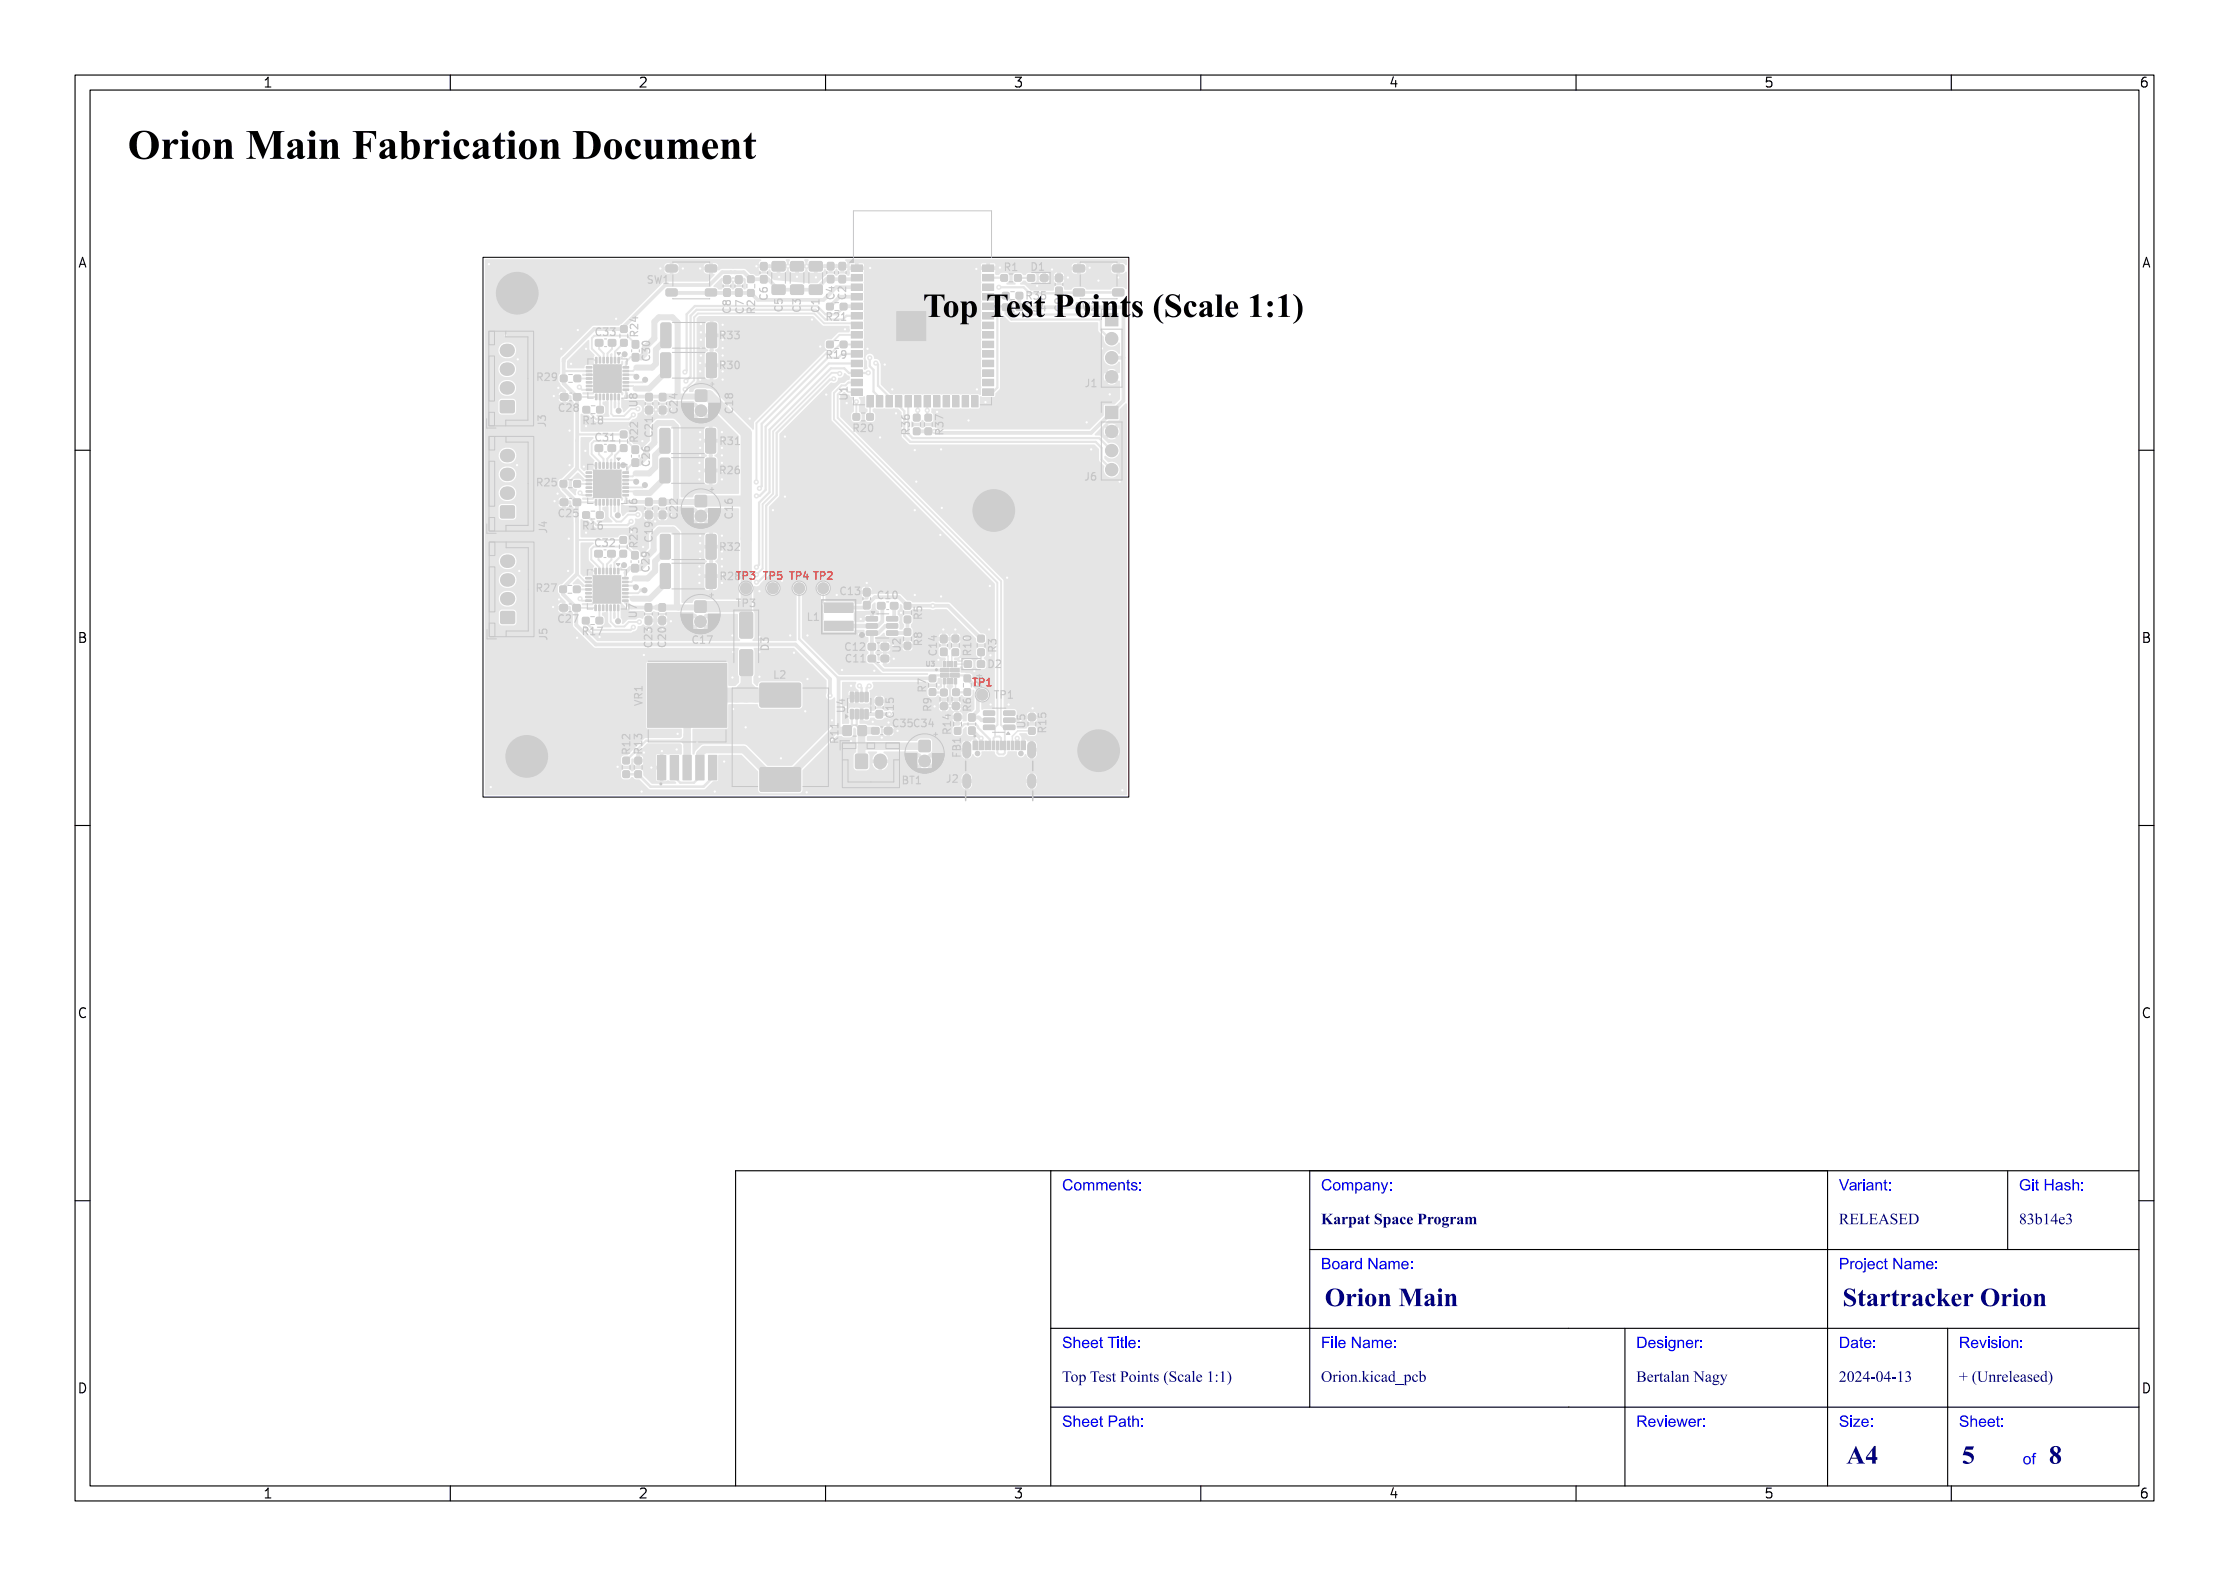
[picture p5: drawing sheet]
<svg xmlns="http://www.w3.org/2000/svg" width="297mm" height="210mm" viewBox="0 0 297 210" stroke-linecap="round" stroke-linejoin="round" font-family="sans-serif">
<defs><g id="words">
<text font-size="5.3" fill="#fff" x="17" y="21.5">Orion Main Fabrication Document</text>
<text font-size="4.3" fill="#fff" x="113.4" y="42.5">Top Test Points (Scale 1:1)</text>
<g font-size="3.3" fill="#fff">
<text x="176.5" y="174.3">Orion Main</text>
<text x="245.5" y="174.3">Startracker Orion</text>
<text x="246" y="195.3">A4</text>
<text x="261.4" y="195.3">5</text>
<text x="273" y="195.3">8</text>
</g>
<g font-size="2" fill="#fff">
<text x="141.5" y="158.8">Comments:</text>
<text x="176" y="158.8">Company:</text>
<text x="245" y="158.8">Variant:</text>
<text x="269" y="158.8">Git Hash:</text>
<text x="176" y="163.3">Karpat Space Program</text>
<text x="245" y="163.3">RELEASED</text>
<text x="269" y="163.3">83b14e3</text>
<text x="176" y="169.3">Board Name:</text>
<text x="245" y="169.3">Project Name:</text>
<text x="141.5" y="179.8">Sheet Title:</text>
<text x="176" y="179.8">File Name:</text>
<text x="218" y="179.8">Designer:</text>
<text x="245" y="179.8">Date:</text>
<text x="261" y="179.8">Revision:</text>
<text x="141.5" y="184.3">Top Test Points (Scale 1:1)</text>
<text x="176" y="184.3">Orion.kicad_pcb</text>
<text x="218" y="184.3">Bertalan Nagy</text>
<text x="245" y="184.3">2024-04-13</text>
<text x="261" y="184.3">+ (Unreleased)</text>
<text x="141.5" y="190.3">Sheet Path:</text>
<text x="218" y="190.3">Reviewer:</text>
<text x="245" y="190.3">Size:</text>
<text x="261" y="190.3">Sheet:</text>
<text x="269.5" y="195.3">of</text>
</g>
<g font-size="1.7" fill="#fff">
<text x="35" y="11.6">1</text>
<text x="85" y="11.6">2</text>
<text x="135" y="11.6">3</text>
<text x="185" y="11.6">4</text>
<text x="235" y="11.6">5</text>
<text x="285" y="11.6">6</text>
<text x="10.5" y="35.6">A</text>
<text x="285.5" y="35.6">A</text>
<text x="10.5" y="85.6">B</text>
<text x="285.5" y="85.6">B</text>
<text x="10.5" y="135.6">C</text>
<text x="285.5" y="135.6">C</text>
<text x="10.5" y="185.6">D</text>
<text x="285.5" y="185.6">D</text>
<text x="35" y="199.7">1</text>
<text x="85" y="199.7">2</text>
<text x="135" y="199.7">3</text>
<text x="185" y="199.7">4</text>
<text x="235" y="199.7">5</text>
<text x="285" y="199.7">6</text>
</g>
<g font-size="1.3" fill="#fff">
<text x="86.5" y="37.8">SW1</text>
<text x="97.4" y="41.6" transform="rotate(-90 97.4 41.6)">C8</text>
<text x="99.1" y="41.7" transform="rotate(-90 99.1 41.7)">C7</text>
<text x="100.6" y="41.7" transform="rotate(-90 100.6 41.7)">R2</text>
<text x="102.3" y="39.9" transform="rotate(-90 102.3 39.9)">C6</text>
<text x="104.3" y="41.4" transform="rotate(-90 104.3 41.4)">C5</text>
<text x="106.7" y="41.5" transform="rotate(-90 106.7 41.5)">C3</text>
<text x="109.2" y="41.5" transform="rotate(-90 109.2 41.5)">C1</text>
<text x="111.2" y="39.8" transform="rotate(-90 111.2 39.8)">C4</text>
<text x="112.7" y="39.8" transform="rotate(-90 112.7 39.8)">C2</text>
<text x="136.8" y="41.5">R34</text>
<text x="136.9" y="39.9">R35</text>
<text x="141.6" y="41.4" transform="rotate(-90 141.6 41.4)">C9</text>
<text x="143.5" y="41.4">SW2</text>
<text x="79.5" y="44.7">C33</text>
<text x="85" y="44.7" transform="rotate(-90 85 44.7)">R24</text>
<text x="86.6" y="47.9" transform="rotate(-90 86.6 47.9)">C30</text>
<text x="96" y="45.2">R33</text>
<text x="110.2" y="42.7">R21</text>
<text x="110.2" y="47.8">R19</text>
<text x="96" y="49.2">R30</text>
<text x="112.9" y="53.2" transform="rotate(-90 112.9 53.2)">U1</text>
<text x="74.6" y="54.9">C28</text>
<text x="77.8" y="56.5">R18</text>
<text x="79.5" y="58.8">C31</text>
<text x="84.9" y="54.1" transform="rotate(-90 84.9 54.1)">U8</text>
<text x="85" y="58.8" transform="rotate(-90 85 58.8)">R22</text>
<text x="87" y="58.1" transform="rotate(-90 87 58.1)">C21</text>
<text x="90.3" y="55" transform="rotate(-90 90.3 55)">C24</text>
<text x="96.1" y="59.3">R31</text>
<text x="97.7" y="54.9" transform="rotate(-90 97.7 54.9)">C18</text>
<text x="113.8" y="57.6">R20</text>
<text x="121.2" y="57.8" transform="rotate(-90 121.2 57.8)">R36</text>
<text x="125.7" y="57.8" transform="rotate(-90 125.7 57.8)">R37</text>
<text x="86.6" y="62" transform="rotate(-90 86.6 62)">C26</text>
<text x="96.1" y="63.2">R26</text>
<text x="74.6" y="68.9">C25</text>
<text x="77.8" y="70.6">R16</text>
<text x="84.9" y="68.1" transform="rotate(-90 84.9 68.1)">U6</text>
<text x="90.3" y="69" transform="rotate(-90 90.3 69)">C22</text>
<text x="97.6" y="69" transform="rotate(-90 97.6 69)">C16</text>
<text x="79.4" y="72.9">C32</text>
<text x="84.9" y="72.8" transform="rotate(-90 84.9 72.8)">R23</text>
<text x="86.5" y="76.1" transform="rotate(-90 86.5 76.1)">C29</text>
<text x="86.9" y="72.1" transform="rotate(-90 86.9 72.1)">C19</text>
<text x="96.1" y="73.4">R32</text>
<text x="96.1" y="77.3">R28TP3</text>
<text x="101.8" y="77.2">TP5</text>
<text x="105.3" y="77.2">TP4 TP2</text>
<text x="74.5" y="83">C27</text>
<text x="84.8" y="82.2" transform="rotate(-90 84.8 82.2)">U7</text>
<text x="98.2" y="80.9">TP3</text>
<text x="117.1" y="79.8">C10</text>
<text x="122.8" y="82.4" transform="rotate(-90 122.8 82.4)">R5</text>
<text x="77.8" y="84.6">R17</text>
<text x="86.9" y="86.1" transform="rotate(-90 86.9 86.1)">C23</text>
<text x="88.7" y="86.1" transform="rotate(-90 88.7 86.1)">C20</text>
<text x="92.4" y="85.8">C17</text>
<text x="102.4" y="86.6" transform="rotate(-90 102.4 86.6)">D3</text>
<text x="120" y="86.8" transform="rotate(-90 120 86.8)">U2</text>
<text x="122.8" y="85.9" transform="rotate(-90 122.8 85.9)">R8</text>
<text x="129.4" y="87.2" transform="rotate(-90 129.4 87.2)">R10</text>
<text x="131.7" y="89">D2</text>
<text x="132.7" y="86.8" transform="rotate(-90 132.7 86.8)">R3</text>
<text x="112.6" y="94.8" transform="rotate(-90 112.6 94.8)">U4</text>
<text x="119.1" y="95.5" transform="rotate(-90 119.1 95.5)">C15</text>
<text x="123.4" y="92.1" transform="rotate(-90 123.4 92.1)">R7</text>
<text x="129.7" y="91.4">TP1</text>
<text x="130.9" y="91.5" transform="rotate(-90 130.9 91.5)">R4</text>
<text x="132.5" y="93.1">TP1</text>
<text x="84" y="100.3" transform="rotate(-90 84 100.3)">R12</text>
<text x="85.6" y="100.3" transform="rotate(-90 85.6 100.3)">R13</text>
<text x="111.7" y="98.9" transform="rotate(-90 111.7 98.9)">R11</text>
<text x="119.1" y="96.9">C35 C34</text>
<text x="126.7" y="97.7" transform="rotate(-90 126.7 97.7)">R14</text>
<text x="128" y="100.8" transform="rotate(-90 128 100.8)">FB1</text>
<text x="136.6" y="96.9" transform="rotate(-90 136.6 96.9)">U5</text>
</g>
<text font-size=".9" fill="#fff" x="123.4" y="88.8">U3</text>
</g></defs>
<path d="M64.4 34.3h86v71.9h-86z" fill="none" stroke="#000" stroke-width=".13"/>
<g fill="#e5e5e5">
<path d="M88 57.1h1.1l.2 .1v3l-.2 .2h-.9l-.3-.1v-3z" fill-rule="evenodd"/>
<path d="M94.1 57.1h1.1l.2 .1v3l-.2 .2h-.9l-.3-.1v-3z" fill-rule="evenodd"/>
<path d="M115.7 85.8l.2-.1 .7 .1 .1 .1-.1 .7-.1 .1-.8-.1-.1-.2z" fill-rule="evenodd"/>
<path d="M117.4 85.8l.2-.1 .8 .1v.1v.7l-.2 .1-.8-.1v-.2z" fill-rule="evenodd"/>
<path d="M125.4 91.9l.1-.1 .7 .1v.1v.7l-.2 .1-.6-.1-.1-.2z" fill-rule="evenodd"/>
<path d="M125.4 93.7l.1-.1 .7 .1v.2v.6l-.2 .1-.6-.1-.1-.1z" fill-rule="evenodd"/>
<path d="M74.6 80.6l.2-.1 .8 .1v.2v.6l-.2 .1-.8-.1v-.2z" fill-rule="evenodd"/>
<path d="M76.4 80.6l.1-.1 .8 .1 .1 .2-.1 .6-.2 .1-.7-.1-.1-.2z" fill-rule="evenodd"/>
<path d="M101.3 102.3l.2-.1 5.1 .1 .1 .2v2.8l-.2 .2h-5.1l-.2-.3v-2.7z" fill-rule="evenodd"/>
<path d="M101.3 91.1l.2-.1h5.1l.1 .2v2.9l-.2 .1h-5.1l-.2-.2v-2.8z" fill-rule="evenodd"/>
<path d="M110.2 45.5l.1-.1 .7 .1 .1 .2-.1 .6-.2 .1-.6-.1-.1-.2z" fill-rule="evenodd"/>
<path d="M112 45.5l.2-.1 .6 .1 .1 .2-.1 .6-.1 .1-.7-.1-.1-.2z" fill-rule="evenodd"/>
<path d="M137.1 97l.2-.1 .6 .1 .1 .1-.1 .7-.2 .1-.6-.1-.1-.2z" fill-rule="evenodd"/>
<path d="M137.1 95.2l.2-.1 .6 .1 .1 .1-.1 .7-.2 .1-.6-.1-.1-.2z" fill-rule="evenodd"/>
<path d="M92.7 52l.2-.1 1.2 .1 .1 .2-.1 1.3h-.1h-1.3l-.1-.2z" fill-rule="evenodd"/>
<path d="M118.7 80.3l.1-.1 .8 .1 .1 .2-.1 .6-.2 .1-.7-.1-.1-.1z" fill-rule="evenodd"/>
<path d="M117 80.3l.1-.1 .8 .1 .1 .2-.1 .6-.2 .1-.7-.1-.1-.1z" fill-rule="evenodd"/>
<path d="M79.3 59.3l.2-.1 .8 .1v.2v.6l-.2 .1-.8-.1v-.1z" fill-rule="evenodd"/>
<path d="M81.1 59.3l.1-.1 .8 .1 .1 .2-.1 .6-.2 .1-.7-.1-.1-.1z" fill-rule="evenodd"/>
<path d="M123.8 90l.2-.1 .7 .1v.2v.6l-.2 .1-.7-.1v-.1z" fill-rule="evenodd"/>
<path d="M123.8 91.8l.2-.1 .7 .1v.2v.6l-.2 .1-.7-.1v-.1z" fill-rule="evenodd"/>
<path d="M127 91.8h.1h.7v.2v.7h-.2h-.6l-.1-.2z" fill-rule="evenodd"/>
<path d="M127 93.7l.1-.1 .7 .1v.1v.7l-.2 .1-.6-.1-.1-.2z" fill-rule="evenodd"/>
<path d="M83 100.9h.2h.6l.1 .2-.1 .7h-.1h-.7v-.2z" fill-rule="evenodd"/>
<path d="M83 102.8l.2-.1 .6 .1 .1 .1-.1 .7-.1 .1-.7-.1v-.2z" fill-rule="evenodd"/>
<path d="M92.6 80.1l.2-.1 1.3 .1v.2v1.3h-.2h-1.3l-.1-.2z" fill-rule="evenodd"/>
<path d="M84.2 59.5l.2-.1 .7 .1v.1v.8l-.2 .1-.7-.1v-.2z" fill-rule="evenodd"/>
<path d="M84.2 61.2l.2-.1 .7 .1v.1v.8l-.2 .1-.7-.1v-.2z" fill-rule="evenodd"/>
<path d="M87.6 100.7h1.1v3.2h-1.1z" fill-rule="evenodd"/>
<path d="M89.3 100.7h1.1v3.2h-1.1z" fill-rule="evenodd"/>
<path d="M91 100.7h1.1v3.2h-1.1z" fill-rule="evenodd"/>
<path d="M92.7 100.7h1.1v3.2h-1.1z" fill-rule="evenodd"/>
<path d="M94.4 100.7h1.1v3.2h-1.1z" fill-rule="evenodd"/>
<path d="M86.3 88.4h10.5v8.5h-10.5z" fill-rule="evenodd"/>
<path d="M76.5 50h.2h.6l.1 .2-.1 .6-.1 .1-.7-.1-.1-.1z" fill-rule="evenodd"/>
<path d="M74.7 50h.2h.6l.1 .2-.1 .6-.1 .1-.7-.1-.1-.1z" fill-rule="evenodd"/>
<path d="M117.9 97l.2-.1 .7 .1 .1 .1-.1 .7-.1 .1-.8-.1-.1-.2z" fill-rule="evenodd"/>
<path d="M116.2 97l.1-.1 .8 .1 .1 .1-.1 .7-.2 .1-.7-.1-.1-.2z" fill-rule="evenodd"/>
<path d="M66.7 67.4h.2h1.6l.1 .2-.1 1.4-.2 .1-1.6-.1-.1-.2z" fill-rule="evenodd"/>
</g>
<g fill="#e5e5e5">
<circle cx="109.7" cy="78.4" r=".75"/>
<circle cx="93.4" cy="54.7" r=".8"/>
<circle cx="93.3" cy="82.8" r=".8"/>
<circle cx="132.4" cy="68" r="2.8"/>
</g>
<path d="M67.5 65.7h.2M67.5 63.2h.2M67.5 60.7h.2" fill="none" stroke="#e5e5e5" stroke-width="1.7"/>
<g fill="#e5e5e5">
<path d="M110.3 36.7h.1h.7v.2v.8h-.2h-.6l-.1-.2z" fill-rule="evenodd"/>
<path d="M110.3 35l.1-.1 .7 .1v.2v.7l-.2 .1-.6-.1-.1-.1z" fill-rule="evenodd"/>
<path d="M82.3 75.7l.2 .1-.1 .7-.2-.1z" fill-rule="evenodd"/>
<path d="M81.8 75.7h.2l-.1 .8h-.2z" fill-rule="evenodd"/>
<path d="M81.3 75.7h.2l-.1 .8h-.2z" fill-rule="evenodd"/>
<path d="M80.8 75.7h.2l-.1 .8h-.2z" fill-rule="evenodd"/>
<path d="M80.3 75.7h.2v.8h-.3z" fill-rule="evenodd"/>
<path d="M79.8 75.7h.2v.8h-.3z" fill-rule="evenodd"/>
<path d="M79.3 75.7l.2 .1-.1 .7-.2-.1z" fill-rule="evenodd"/>
<path d="M78 76.9h.8v.2l-.7 .1z" fill-rule="evenodd"/>
<path d="M78 77.4h.8v.2l-.7 .1z" fill-rule="evenodd"/>
<path d="M78 77.9h.8v.2l-.7 .1z" fill-rule="evenodd"/>
<path d="M78 78.4h.8v.2l-.7 .1z" fill-rule="evenodd"/>
<path d="M78 78.9h.8v.2l-.7 .1z" fill-rule="evenodd"/>
<path d="M78 79.4h.8v.2l-.7 .1z" fill-rule="evenodd"/>
<path d="M78 79.9h.8v.2l-.7 .1z" fill-rule="evenodd"/>
<path d="M79.3 80.6l.2 .1-.1 .7-.2-.1z" fill-rule="evenodd"/>
<path d="M79.8 80.6h.2v.8h-.3z" fill-rule="evenodd"/>
<path d="M80.3 80.6h.2v.8h-.3z" fill-rule="evenodd"/>
<path d="M80.8 80.6h.2l-.1 .8h-.2z" fill-rule="evenodd"/>
<path d="M81.3 80.6h.2l-.1 .8h-.2z" fill-rule="evenodd"/>
<path d="M81.8 80.6h.2l-.1 .8h-.2z" fill-rule="evenodd"/>
<path d="M82.3 80.6l.2 .1-.1 .7-.2-.1z" fill-rule="evenodd"/>
<path d="M82.9 79.9h.8v.2l-.7 .1z" fill-rule="evenodd"/>
<path d="M82.9 79.4h.8v.2l-.7 .1z" fill-rule="evenodd"/>
<path d="M82.9 78.9h.8v.2l-.7 .1z" fill-rule="evenodd"/>
<path d="M82.9 78.4h.8v.2l-.7 .1z" fill-rule="evenodd"/>
<path d="M82.9 77.9h.8v.2l-.7 .1z" fill-rule="evenodd"/>
<path d="M82.9 77.4h.8v.2l-.7 .1z" fill-rule="evenodd"/>
<path d="M82.9 76.9h.8v.2l-.7 .1z" fill-rule="evenodd"/>
<path d="M79 76.7h3.7v3.7h-3.7z" fill-rule="evenodd"/>
<path d="M82.3 47.6h.3l-.1 .8h-.2z" fill-rule="evenodd"/>
<path d="M81.8 47.6h.3l-.1 .8h-.2z" fill-rule="evenodd"/>
<path d="M81.3 47.6h.3l-.1 .8h-.2z" fill-rule="evenodd"/>
<path d="M80.8 47.6h.3l-.1 .8h-.2z" fill-rule="evenodd"/>
<path d="M80.3 47.6l.3 .1-.1 .7-.2-.1z" fill-rule="evenodd"/>
<path d="M79.8 47.6h.3l-.1 .8h-.2z" fill-rule="evenodd"/>
<path d="M79.3 47.6h.3l-.1 .8h-.2z" fill-rule="evenodd"/>
<path d="M78.1 48.8h.8v.2l-.8 .1z" fill-rule="evenodd"/>
<path d="M78.1 49.3h.8v.2l-.8 .1z" fill-rule="evenodd"/>
<path d="M78.1 49.8h.8v.2l-.8 .1z" fill-rule="evenodd"/>
<path d="M78.1 50.3h.8v.2l-.8 .1z" fill-rule="evenodd"/>
<path d="M78.1 50.8h.8v.2l-.8 .1z" fill-rule="evenodd"/>
<path d="M78.1 51.3h.8v.2l-.8 .1z" fill-rule="evenodd"/>
<path d="M78.1 51.8h.8v.2l-.8 .1z" fill-rule="evenodd"/>
<path d="M79.3 52.5h.3l-.1 .8h-.2z" fill-rule="evenodd"/>
<path d="M79.8 52.5h.3l-.1 .8h-.2z" fill-rule="evenodd"/>
<path d="M80.3 52.5h.3l-.1 .8h-.2z" fill-rule="evenodd"/>
<path d="M80.8 52.5h.3l-.1 .8h-.2z" fill-rule="evenodd"/>
<path d="M81.3 52.5h.3l-.1 .8h-.2z" fill-rule="evenodd"/>
<path d="M81.8 52.5h.3l-.1 .8h-.2z" fill-rule="evenodd"/>
<path d="M82.3 52.5h.3l-.1 .8h-.2z" fill-rule="evenodd"/>
<path d="M83 51.8h.8v.2l-.8 .1z" fill-rule="evenodd"/>
<path d="M83 51.3h.8v.2l-.8 .1z" fill-rule="evenodd"/>
<path d="M83 50.8h.8v.2l-.8 .1z" fill-rule="evenodd"/>
<path d="M83 50.3h.8v.2l-.8 .1z" fill-rule="evenodd"/>
<path d="M83 49.8h.8v.2l-.8 .1z" fill-rule="evenodd"/>
<path d="M83 49.3h.8v.2l-.8 .1z" fill-rule="evenodd"/>
<path d="M83 48.8h.8v.2l-.8 .1z" fill-rule="evenodd"/>
<path d="M79.1 48.6h3.7v3.7h-3.7z" fill-rule="evenodd"/>
<path d="M105.4 34.9l.2-.1 1.4 .1 .1 .2-.1 1h-.1h-1.5l-.1-.2z" fill-rule="evenodd"/>
<path d="M105.4 38l.2-.1 1.4 .1 .1 .2-.1 1-.1 .1-1.5-.1-.1-.2z" fill-rule="evenodd"/>
<path d="M120.5 80.3l.2-.1 .6 .1 .1 .2-.1 .6-.1 .1-.7-.1-.1-.1z" fill-rule="evenodd"/>
<path d="M120.5 82.1h.2h.6l.1 .2-.1 .7h-.1h-.7l-.1-.2z" fill-rule="evenodd"/>
<path d="M86.1 52.5l.1-.1 .7 .1 .1 .1-.1 .8-.2 .1-.6-.1-.1-.2z" fill-rule="evenodd"/>
<path d="M86.1 54.2l.1-.1 .7 .1 .1 .1-.1 .8-.2 .1-.6-.1-.1-.2z" fill-rule="evenodd"/>
<path d="M79.4 45.3l.1-.1 .8 .1 .1 .1-.1 .7-.2 .1-.7-.1-.1-.2z" fill-rule="evenodd"/>
<path d="M81.1 45.3l.2-.1 .7 .1 .1 .1-.1 .7-.1 .1-.8-.1-.1-.2z" fill-rule="evenodd"/>
<path d="M113.4 35.3h1.5v.9h-1.5z" fill-rule="evenodd"/>
<path d="M113.4 36.6h1.5v.9h-1.5z" fill-rule="evenodd"/>
<path d="M113.4 37.8h1.5v.9h-1.5z" fill-rule="evenodd"/>
<path d="M113.4 39.1h1.5v.9h-1.5z" fill-rule="evenodd"/>
<path d="M113.4 40.4h1.5v.9h-1.5z" fill-rule="evenodd"/>
<path d="M113.4 41.6h1.5v.9h-1.5z" fill-rule="evenodd"/>
<path d="M113.4 42.9h1.5v.9h-1.5z" fill-rule="evenodd"/>
<path d="M113.4 44.2h1.5v.9h-1.5z" fill-rule="evenodd"/>
<path d="M113.4 45.4h1.5v.9h-1.5z" fill-rule="evenodd"/>
<path d="M113.4 46.7h1.5v.9h-1.5z" fill-rule="evenodd"/>
<path d="M113.4 48h1.5v.9h-1.5z" fill-rule="evenodd"/>
<path d="M113.4 49.3h1.5v.9h-1.5z" fill-rule="evenodd"/>
<path d="M113.4 50.5h1.5v.9h-1.5z" fill-rule="evenodd"/>
<path d="M113.4 51.8h1.5v.9h-1.5z" fill-rule="evenodd"/>
<path d="M115.5 52.7h.9v1.5h-.9z" fill-rule="evenodd"/>
<path d="M116.8 52.7h.8v1.5h-.8z" fill-rule="evenodd"/>
<path d="M118 52.7h.9v1.5h-.9z" fill-rule="evenodd"/>
<path d="M119.3 52.7h.9v1.5h-.9z" fill-rule="evenodd"/>
<path d="M120.6 52.7h.9v1.5h-.9z" fill-rule="evenodd"/>
<path d="M121.8 52.7h.9v1.5h-.9z" fill-rule="evenodd"/>
<path d="M123.1 52.7h.9v1.5h-.9z" fill-rule="evenodd"/>
<path d="M124.4 52.7h.9v1.5h-.9z" fill-rule="evenodd"/>
<path d="M125.6 52.7h.9v1.5h-.9z" fill-rule="evenodd"/>
<path d="M126.9 52.7h.9v1.5h-.9z" fill-rule="evenodd"/>
<path d="M128.2 52.7h.9v1.5h-.9z" fill-rule="evenodd"/>
<path d="M129.5 52.7h.8v1.5h-.8z" fill-rule="evenodd"/>
<path d="M130.9 51.8h1.5v.9h-1.5z" fill-rule="evenodd"/>
<path d="M130.9 50.5h1.5v.9h-1.5z" fill-rule="evenodd"/>
<path d="M130.9 49.3h1.5v.9h-1.5z" fill-rule="evenodd"/>
<path d="M130.9 48h1.5v.9h-1.5z" fill-rule="evenodd"/>
<path d="M130.9 46.7h1.5v.9h-1.5z" fill-rule="evenodd"/>
<path d="M130.9 45.4h1.5v.9h-1.5z" fill-rule="evenodd"/>
<path d="M130.9 44.2h1.5v.9h-1.5z" fill-rule="evenodd"/>
<path d="M130.9 42.9h1.5v.9h-1.5z" fill-rule="evenodd"/>
<path d="M130.9 41.6h1.5v.9h-1.5z" fill-rule="evenodd"/>
<path d="M130.9 40.4h1.5v.9h-1.5z" fill-rule="evenodd"/>
<path d="M130.9 39.1h1.5v.9h-1.5z" fill-rule="evenodd"/>
<path d="M130.9 37.8h1.5v.9h-1.5z" fill-rule="evenodd"/>
<path d="M130.9 36.6h1.5v.9h-1.5z" fill-rule="evenodd"/>
<path d="M130.9 35.3h1.5v.9h-1.5z" fill-rule="evenodd"/>
<path d="M119.5 41.5h3.9v3.9h-3.9z" fill-rule="evenodd"/>
<path d="M109.9 82.8h3.8v1.2h-3.8z" fill-rule="evenodd"/>
<path d="M109.9 80.4h3.8v1.2h-3.8z" fill-rule="evenodd"/>
<path d="M88.8 35.3h1.3l.2 .2-.1 .6-.2 .2h-1.1l-.2-.3z" fill-rule="evenodd"/>
<path d="M94 35.3h1.4l.1 .2v.6l-.2 .2h-1.2l-.1-.3z" fill-rule="evenodd"/>
<path d="M88.8 38.5h1.3l.2 .2-.1 .6-.2 .2h-1.1l-.2-.3z" fill-rule="evenodd"/>
<path d="M94 38.5h1.4l.1 .2v.6l-.2 .2h-1.2l-.1-.3z" fill-rule="evenodd"/>
<path d="M88.1 43.1l1.1-.1 .2 .2v2.9l-.1 .2-1 .1-.3-.2v-2.9z" fill-rule="evenodd"/>
<path d="M94.2 43.1l1.1-.1 .2 .2v2.9l-.1 .2-1 .1-.3-.2v-2.9z" fill-rule="evenodd"/>
<path d="M143.1 35.3h1.3l.1 .2v.6l-.2 .2h-1.2l-.1-.3z" fill-rule="evenodd"/>
<path d="M148.3 35.3h1.3l.2 .2v.6l-.3 .2h-1.1l-.2-.3z" fill-rule="evenodd"/>
<path d="M143.1 38.5h1.3l.1 .2v.6l-.2 .2h-1.2l-.1-.3z" fill-rule="evenodd"/>
<path d="M148.3 38.5h1.3l.2 .2v.6l-.3 .2h-1.1l-.2-.3z" fill-rule="evenodd"/>
<path d="M82.6 73.4l.2-.1 .7 .1v.1v.7l-.2 .1-.7-.1v-.2z" fill-rule="evenodd"/>
<path d="M82.6 71.5h.2h.7v.2v.7h-.2h-.7v-.2z" fill-rule="evenodd"/>
<path d="M147.3 54.1h1.7v1.7h-1.7z" fill-rule="evenodd"/>
<path d="M99.6 36.8l.2-.1 .6 .1 .1 .2-.1 .6-.1 .1-.7-.1v-.1z" fill-rule="evenodd"/>
<path d="M99.6 38.6l.2-.1 .6 .1 .1 .2-.1 .7h-.1h-.7v-.2z" fill-rule="evenodd"/>
<path d="M140.7 36.6l.2-.1 .6 .1 .1 .1-.1 .8-.2 .1-.6-.1-.1-.2z" fill-rule="evenodd"/>
<path d="M140.7 38.3l.2-.1 .6 .1 .1 .2-.1 .7-.2 .1-.6-.1-.1-.1z" fill-rule="evenodd"/>
<path d="M133.4 36.6h.1h.7l.1 .2-.1 .6-.2 .1-.6-.1-.1-.1z" fill-rule="evenodd"/>
<path d="M135.2 36.6h.2h.6l.1 .2-.1 .6-.1 .1-.7-.1-.1-.1z" fill-rule="evenodd"/>
<path d="M122.5 98.7l.1-.1 1.3 .1 .1 .2-.1 1.2-.2 .1-1.2-.1-.1-.1z" fill-rule="evenodd"/>
<path d="M86 66.4l.2-.1 .7 .1v.2v.8h-.2h-.7v-.2z" fill-rule="evenodd"/>
<path d="M86 68.1h.2h.7v.2v.8h-.2h-.7v-.2z" fill-rule="evenodd"/>
<path d="M86 80.5l.2-.1 .6 .1 .1 .1-.1 .8-.2 .1-.6-.1-.1-.2z" fill-rule="evenodd"/>
<path d="M86 82.2l.2-.1 .6 .1 .1 .2-.1 .7-.2 .1-.6-.1-.1-.1z" fill-rule="evenodd"/>
<path d="M112.4 96.7h.1h.9l.1 .2-.1 1.1-.2 .1-.8-.1-.1-.2z" fill-rule="evenodd"/>
<path d="M114.4 96.7h.1h.9l.1 .2-.1 1.1-.2 .1-.8-.1-.1-.2z" fill-rule="evenodd"/>
<path d="M113.3 94.5h.3l.1 .1 .1 1.1-.1 .1-.4-.1z" fill-rule="evenodd"/>
<path d="M113.9 94.5h.4l.1 .1v1.1l-.1 .1-.4-.1z" fill-rule="evenodd"/>
<path d="M114.6 94.5h.3l.1 .1 .1 1.1-.1 .1-.4-.1z" fill-rule="evenodd"/>
<path d="M115.2 94.5h.4l.1 .1v1.1l-.1 .1-.4-.1z" fill-rule="evenodd"/>
<path d="M115.2 92.3l.4-.1 .1 .1v1.1l-.1 .1h-.4z" fill-rule="evenodd"/>
<path d="M114.6 92.3l.3-.1 .1 .1 .1 1.1-.1 .1h-.4z" fill-rule="evenodd"/>
<path d="M113.9 92.3l.4-.1 .1 .1v1.1l-.1 .1h-.4z" fill-rule="evenodd"/>
<path d="M113.3 92.3l.3-.1 .1 .1 .1 1.1-.1 .1h-.4z" fill-rule="evenodd"/>
<path d="M82.7 45.3l.2-.1 .6 .1 .1 .1-.1 .7-.1 .1-.7-.1v-.2z" fill-rule="evenodd"/>
<path d="M82.7 43.4h.2h.6l.1 .2-.1 .7h-.1h-.7v-.2z" fill-rule="evenodd"/>
<path d="M133.8 96.6h1.4l.1 .2v.3l-.2 .1h-1.3l-.1-.1z" fill-rule="evenodd"/>
<path d="M133.8 95.7h1.4l.1 .1v.4l-.2 .1h-1.3l-.1-.2z" fill-rule="evenodd"/>
<path d="M133.8 94.7h1.4l.1 .2v.3l-.2 .1h-1.3l-.1-.1z" fill-rule="evenodd"/>
<path d="M131.1 94.7h1.4l.1 .2v.3l-.2 .1h-1.3l-.1-.1z" fill-rule="evenodd"/>
<path d="M131.1 95.7h1.4l.1 .1v.4l-.2 .1h-1.3l-.1-.2z" fill-rule="evenodd"/>
<path d="M131.1 96.6h1.4l.1 .2v.3l-.2 .1h-1.3l-.1-.1z" fill-rule="evenodd"/>
<path d="M125.4 89.1h1v.3l-1 .1z" fill-rule="evenodd"/>
<path d="M125.4 89.8h1v.3l-1 .1z" fill-rule="evenodd"/>
<path d="M125.7 90.5h.2v.6h-.2z" fill-rule="evenodd"/>
<path d="M126.2 90.5h.2v.6h-.2z" fill-rule="evenodd"/>
<path d="M126.7 90.5h.2v.6h-.2z" fill-rule="evenodd"/>
<path d="M127.2 90.5h.2v.6h-.2z" fill-rule="evenodd"/>
<path d="M126.8 89.8h.9l.1 .3-1 .1z" fill-rule="evenodd"/>
<path d="M126.8 89.1h.9l.1 .3-1 .1z" fill-rule="evenodd"/>
<path d="M127.2 88.2h.2v.6h-.2z" fill-rule="evenodd"/>
<path d="M126.7 88.2h.2v.6h-.2z" fill-rule="evenodd"/>
<path d="M126.2 88.2h.2v.6h-.2z" fill-rule="evenodd"/>
<path d="M125.7 88.2h.2v.6h-.2z" fill-rule="evenodd"/>
<path d="M129.6 98.8h.6v1.1h-.6z" fill-rule="evenodd"/>
<path d="M130.4 98.8h.6v1.1h-.6z" fill-rule="evenodd"/>
<path d="M131.7 98.8h.3v1.1h-.3z" fill-rule="evenodd"/>
<path d="M132.7 98.8h.3v1.1h-.3z" fill-rule="evenodd"/>
<path d="M133.2 98.8h.3v1.1h-.3z" fill-rule="evenodd"/>
<path d="M134.2 98.8h.3v1.1h-.3z" fill-rule="evenodd"/>
<path d="M136 98.8h.6v1.1h-.6z" fill-rule="evenodd"/>
<path d="M135.2 98.8h.6v1.1h-.6z" fill-rule="evenodd"/>
<path d="M134.7 98.8h.3v1.1h-.3z" fill-rule="evenodd"/>
<path d="M133.7 98.8h.3v1.1h-.3z" fill-rule="evenodd"/>
<path d="M132.2 98.8h.3v1.1h-.3z" fill-rule="evenodd"/>
<path d="M131.2 98.8h.3v1.1h-.3z" fill-rule="evenodd"/>
</g>
<g fill="#e5e5e5">
<circle cx="68.9" cy="39.1" r="2.8"/>
<circle cx="130.9" cy="92.6" r=".75"/>
<circle cx="148.1" cy="57.5" r=".85"/>
<circle cx="148.1" cy="60" r=".85"/>
<circle cx="148.1" cy="62.6" r=".85"/>
<circle cx="123.2" cy="101.4" r=".8"/>
<circle cx="99.4" cy="78.4" r=".75"/>
<circle cx="106.5" cy="78.4" r=".75"/>
<circle cx="130.2" cy="100.4" r=".33"/>
<circle cx="136" cy="100.4" r=".33"/>
</g>
<path d="M128.8 99.4v1.1M137.5 99.4v1.1M128.8 103.7v.8M137.5 103.7v.8" fill="none" stroke="#e5e5e5" stroke-width="1"/>
<g fill="#e5e5e5">
<path d="M94.1 75.2l1.1-.1 .2 .1 .1 3-.2 .2h-1l-.2-.1v-3z" fill-rule="evenodd"/>
<path d="M88 75.2l1.1-.1 .2 .1 .1 3-.2 .2h-1l-.2-.1v-3z" fill-rule="evenodd"/>
<path d="M138.7 36.6h.1h.8l.1 .2-.1 .6-.2 .1-.7-.1-.1-.1z" fill-rule="evenodd"/>
<path d="M136.9 36.6h.2h.7l.1 .2-.1 .6-.1 .1-.8-.1v-.1z" fill-rule="evenodd"/>
<path d="M84.6 102.8l.2-.1 .6 .1 .1 .1-.1 .7-.1 .1-.7-.1v-.2z" fill-rule="evenodd"/>
<path d="M84.6 100.9h.2h.6l.1 .2-.1 .7h-.1h-.7v-.2z" fill-rule="evenodd"/>
<path d="M82.3 61.6l.2 .1v.7h-.2z" fill-rule="evenodd"/>
<path d="M81.8 61.6l.2 .1v.7h-.2z" fill-rule="evenodd"/>
<path d="M81.3 61.6l.2 .1v.7h-.2z" fill-rule="evenodd"/>
<path d="M80.8 61.6l.2 .1v.7h-.2z" fill-rule="evenodd"/>
<path d="M80.3 61.6l.2 .1v.7h-.2z" fill-rule="evenodd"/>
<path d="M79.8 61.6l.2 .1v.7h-.2z" fill-rule="evenodd"/>
<path d="M79.3 61.6l.2 .1v.7h-.2z" fill-rule="evenodd"/>
<path d="M78.1 62.9h.7l.1 .1-.8 .1z" fill-rule="evenodd"/>
<path d="M78.1 63.4h.7l.1 .1-.8 .1z" fill-rule="evenodd"/>
<path d="M78.1 63.9h.7l.1 .1-.8 .1z" fill-rule="evenodd"/>
<path d="M78.1 64.4h.7l.1 .2h-.8z" fill-rule="evenodd"/>
<path d="M78.1 64.9h.7l.1 .2h-.8z" fill-rule="evenodd"/>
<path d="M78.1 65.4h.7l.1 .1-.8 .1z" fill-rule="evenodd"/>
<path d="M78.1 65.9h.7l.1 .1-.8 .1z" fill-rule="evenodd"/>
<path d="M79.3 66.5l.2 .1v.7h-.2z" fill-rule="evenodd"/>
<path d="M79.8 66.5l.2 .1v.7h-.2z" fill-rule="evenodd"/>
<path d="M80.3 66.5l.2 .1v.7h-.2z" fill-rule="evenodd"/>
<path d="M80.8 66.5l.2 .1v.7h-.2z" fill-rule="evenodd"/>
<path d="M81.3 66.5l.2 .1v.7h-.2z" fill-rule="evenodd"/>
<path d="M81.8 66.5l.2 .1v.7h-.2z" fill-rule="evenodd"/>
<path d="M82.3 66.5l.2 .1v.7h-.2z" fill-rule="evenodd"/>
<path d="M83 65.9h.7l.1 .2h-.8z" fill-rule="evenodd"/>
<path d="M83 65.4h.7l.1 .2h-.8z" fill-rule="evenodd"/>
<path d="M83 64.9h.7l.1 .2h-.8z" fill-rule="evenodd"/>
<path d="M83 64.4h.7l.1 .2h-.8z" fill-rule="evenodd"/>
<path d="M83 63.9h.7l.1 .2h-.8z" fill-rule="evenodd"/>
<path d="M83 63.4h.7l.1 .2h-.8z" fill-rule="evenodd"/>
<path d="M83 62.9h.7l.1 .2h-.8z" fill-rule="evenodd"/>
<path d="M79.1 62.6h3.7v3.7h-3.7z" fill-rule="evenodd"/>
<path d="M82.7 59.3l.2-.1 .6 .1 .1 .2-.1 .6-.2 .1-.6-.1-.1-.1z" fill-rule="evenodd"/>
<path d="M82.7 57.5l.2-.1 .6 .1 .1 .1-.1 .7-.2 .1-.6-.1-.1-.2z" fill-rule="evenodd"/>
<path d="M125.3 86.4l.2-.1 .7 .1v.2v.7l-.2 .1-.7-.1v-.1z" fill-rule="evenodd"/>
<path d="M125.3 84.7l.2-.1 .7 .1v.1v.8l-.2 .1-.7-.1v-.2z" fill-rule="evenodd"/>
<path d="M128.5 88.1l.2-.1 .7 .1 .1 .2-.1 .6-.2 .1-.7-.1-.1-.2z" fill-rule="evenodd"/>
<path d="M130.3 88.1l.1-.1 .8 .1v.2v.6l-.2 .1-.7-.1-.1-.2z" fill-rule="evenodd"/>
<path d="M121.7 57.1l.2-.1 .6 .1 .1 .1-.1 .7-.1 .1-.7-.1v-.2z" fill-rule="evenodd"/>
<path d="M121.7 55.2h.2h.6l.1 .2-.1 .7h-.1h-.7v-.2z" fill-rule="evenodd"/>
<path d="M102.9 34.9l.2-.1 1.5 .1v.2v1h-.2h-1.5l-.1-.2z" fill-rule="evenodd"/>
<path d="M102.9 38l.2-.1 1.5 .1v.2v1l-.2 .1-1.5-.1-.1-.2z" fill-rule="evenodd"/>
<path d="M147.3 41.7h1.7v1.7h-1.7z" fill-rule="evenodd"/>
<path d="M107.9 34.9l.1-.1 1.5 .1 .1 .2-.1 1h-.2h-1.4l-.1-.2z" fill-rule="evenodd"/>
<path d="M107.9 38l.1-.1 1.5 .1 .1 .2-.1 1-.2 .1-1.4-.1-.1-.2z" fill-rule="evenodd"/>
<path d="M74.7 52.5l.2-.1 .7 .1 .1 .2-.1 .6-.1 .1-.8-.1-.1-.2z" fill-rule="evenodd"/>
<path d="M76.4 52.5l.2-.1 .8 .1v.2v.6l-.2 .1-.8-.1v-.2z" fill-rule="evenodd"/>
<path d="M87.8 80.5l.2-.1 .6 .1 .1 .1-.1 .8-.1 .1-.7-.1v-.2z" fill-rule="evenodd"/>
<path d="M87.8 82.2l.2-.1 .6 .1 .1 .2-.1 .7-.1 .1-.7-.1v-.1z" fill-rule="evenodd"/>
<path d="M101.4 36.7h.1h.7v.2v.8h-.2h-.6l-.1-.2z" fill-rule="evenodd"/>
<path d="M101.4 35l.1-.1 .7 .1v.2v.7l-.2 .1-.6-.1-.1-.1z" fill-rule="evenodd"/>
<path d="M116.8 93l.1-.1 .7 .1v.1v.8l-.2 .1-.6-.1-.1-.2z" fill-rule="evenodd"/>
<path d="M116.8 94.7l.1-.1 .7 .1v.2v.7l-.2 .1-.6-.1-.1-.1z" fill-rule="evenodd"/>
<path d="M114 100.5h.2h1.4v.2v1.7l-.2 .1-1.4-.1-.1-.2z" fill-rule="evenodd"/>
</g>
<g fill="#e5e5e5">
<circle cx="148.1" cy="45.1" r=".85"/>
<circle cx="148.1" cy="47.7" r=".85"/>
<circle cx="148.1" cy="50.2" r=".85"/>
</g>
<path d="M117.3 101.3v.3" fill="none" stroke="#e5e5e5" stroke-width="1.7"/>
<g fill="#e5e5e5">
<path d="M79.3 73.4l.1-.1 .8 .1 .1 .1-.1 .7-.2 .1-.7-.1-.1-.2z" fill-rule="evenodd"/>
<path d="M81 73.4l.2-.1 .7 .1 .1 .1-.1 .7-.1 .1-.8-.1-.1-.2z" fill-rule="evenodd"/>
<path d="M110.2 40.4h.1h.7l.1 .2-.1 .7h-.2h-.6l-.1-.2z" fill-rule="evenodd"/>
<path d="M112 40.4h.2h.6l.1 .2-.1 .7h-.1h-.7l-.1-.2z" fill-rule="evenodd"/>
<path d="M135.4 40.5h.2h.6l.1 .2-.1 .6-.1 .1-.7-.1-.1-.1z" fill-rule="evenodd"/>
<path d="M133.6 40.5h.2h.6l.1 .2-.1 .6-.1 .1-.7-.1-.1-.1z" fill-rule="evenodd"/>
<path d="M120.5 83.8l.2-.1 .6 .1 .1 .2-.1 .6-.1 .1-.7-.1-.1-.1z" fill-rule="evenodd"/>
<path d="M120.5 85.6h.2h.6l.1 .2-.1 .7h-.1h-.7l-.1-.2z" fill-rule="evenodd"/>
<path d="M76.4 78.1h.2h.7v.2v.6l-.2 .1-.7-.1v-.1z" fill-rule="evenodd"/>
<path d="M74.6 78.1h.2h.6l.1 .2-.1 .6-.1 .1-.7-.1-.1-.1z" fill-rule="evenodd"/>
<path d="M66.7 81.5l.2-.1 1.6 .1 .1 .2-.1 1.4h-.1h-1.7v-.2z" fill-rule="evenodd"/>
</g>
<circle cx="70.2" cy="100.8" r="2.8" fill="#e5e5e5"/>
<path d="M67.5 79.8h.3M67.5 77.3h.3M67.5 74.8h.3" fill="none" stroke="#e5e5e5" stroke-width="1.7"/>
<g fill="#e5e5e5">
<path d="M126.9 86.5l.2-.1 .6 .1 .1 .2-.1 .6-.2 .1-.6-.1-.1-.1z" fill-rule="evenodd"/>
<path d="M126.9 84.7l.2-.1 .6 .1 .1 .1-.1 .7-.2 .1-.6-.1-.1-.2z" fill-rule="evenodd"/>
<path d="M96.5 36.8l.1-.1 .7 .1v.2v.7l-.2 .1-.6-.1-.1-.1z" fill-rule="evenodd"/>
<path d="M96.5 38.5l.1-.1 .7 .1v.2v.8h-.2h-.6l-.1-.2z" fill-rule="evenodd"/>
<path d="M130.3 84.7l.2-.1 .6 .1 .1 .1-.1 .7-.1 .1-.7-.1v-.2z" fill-rule="evenodd"/>
<path d="M130.3 86.5l.2-.1 .6 .1 .1 .2-.1 .6-.1 .1-.7-.1v-.1z" fill-rule="evenodd"/>
<path d="M88 71.3l1.1-.1 .2 .1 .1 3-.2 .2h-1l-.2-.1v-3z" fill-rule="evenodd"/>
<path d="M94.1 71.3l1.1-.1 .2 .1 .1 3-.2 .2h-1l-.2-.1v-3z" fill-rule="evenodd"/>
<path d="M87.9 52.5l.2-.1 .6 .1 .1 .1-.1 .8-.2 .1-.6-.1-.1-.2z" fill-rule="evenodd"/>
<path d="M87.9 54.2l.2-.1 .6 .1 .1 .1-.1 .8-.2 .1-.6-.1-.1-.2z" fill-rule="evenodd"/>
<path d="M87.9 66.4l.1-.1 .7 .1 .1 .2-.1 .8h-.2h-.6l-.1-.2z" fill-rule="evenodd"/>
<path d="M87.9 68.1h.1h.7l.1 .2-.1 .8h-.2h-.6l-.1-.2z" fill-rule="evenodd"/>
<path d="M84.3 45.4l.1-.1 .7 .1 .1 .2-.1 .8h-.2h-.6l-.1-.2z" fill-rule="evenodd"/>
<path d="M84.3 47.1h.1h.7l.1 .2-.1 .8h-.2h-.6l-.1-.2z" fill-rule="evenodd"/>
<path d="M66.7 53.4l.2-.1 1.6 .1 .1 .2-.1 1.4h-.2h-1.6l-.1-.2z" fill-rule="evenodd"/>
</g>
<path d="M67.5 51.7h.2M67.5 49.2h.2M67.5 46.7h.2" fill="none" stroke="#e5e5e5" stroke-width="1.7"/>
<g fill="#e5e5e5">
<path d="M79.5 82.3l.1-.1 .7 .1 .1 .2-.1 .6-.2 .1-.6-.1-.1-.2z" fill-rule="evenodd"/>
<path d="M77.6 82.3l.2-.1 .7 .1v.2v.6l-.2 .1-.7-.1v-.2z" fill-rule="evenodd"/>
<path d="M92.7 66h.1h1.3l.1 .2-.1 1.3-.2 .1-1.2-.1-.1-.2z" fill-rule="evenodd"/>
<path d="M94.2 47.1l1.1-.1 .2 .2v2.9l-.2 .2h-.9l-.3-.1v-3z" fill-rule="evenodd"/>
<path d="M88.1 47.1l1.1-.1 .2 .2v2.9l-.2 .2h-.9l-.3-.1v-3z" fill-rule="evenodd"/>
<path d="M94.1 61.1l1.1-.1 .2 .2v2.9l-.2 .2-.9 .1-.3-.2v-2.9z" fill-rule="evenodd"/>
<path d="M88 61.1l1.1-.1 .2 .2v2.9l-.2 .2-.9 .1-.3-.2v-2.9z" fill-rule="evenodd"/>
<path d="M127.2 95.2l.2-.1 .6 .1 .1 .1-.1 .7-.2 .1-.6-.1-.1-.2z" fill-rule="evenodd"/>
<path d="M127.2 97l.2-.1 .6 .1 .1 .1-.1 .7-.2 .1-.6-.1-.1-.2z" fill-rule="evenodd"/>
<path d="M123.3 57.1l.2-.1 .6 .1 .1 .1-.1 .7-.2 .1-.6-.1-.1-.2z" fill-rule="evenodd"/>
<path d="M123.3 55.2h.2h.6l.1 .2-.1 .7h-.2h-.6l-.1-.2z" fill-rule="evenodd"/>
<path d="M128.5 90l.2-.1 .6 .1 .1 .2-.1 .6-.2 .1-.6-.1-.1-.1z" fill-rule="evenodd"/>
<path d="M128.5 91.8l.2-.1 .6 .1 .1 .2-.1 .6-.2 .1-.6-.1-.1-.1z" fill-rule="evenodd"/>
<path d="M135.4 39l.2-.1 .6 .1 .1 .2-.1 .6-.1 .1-.7-.1-.1-.2z" fill-rule="evenodd"/>
<path d="M133.6 39l.2-.1 .6 .1 .1 .2-.1 .6-.1 .1-.7-.1-.1-.2z" fill-rule="evenodd"/>
<path d="M74.7 66.5h.2h.7l.1 .2-.1 .6-.1 .1-.8-.1-.1-.1z" fill-rule="evenodd"/>
<path d="M76.4 66.5h.2h.7l.1 .2-.1 .6-.1 .1-.8-.1-.1-.1z" fill-rule="evenodd"/>
<path d="M111.8 36.7h.2h.6l.1 .2-.1 .8h-.1h-.7l-.1-.2z" fill-rule="evenodd"/>
<path d="M111.8 35l.2-.1 .6 .1 .1 .2-.1 .7-.1 .1-.7-.1-.1-.1z" fill-rule="evenodd"/>
<path d="M98.6 81.6h1.5l.2 .1v3.1l-.1 .2-1.4 .1-.2-.2-.1-3.1z" fill-rule="evenodd"/>
<path d="M98.6 86.6h1.5l.2 .1v3.1l-.1 .2-1.4 .1-.2-.2-.1-3.1z" fill-rule="evenodd"/>
<path d="M76.5 64.1l.2-.1 .6 .1 .1 .1-.1 .7h-.1h-.7l-.1-.2z" fill-rule="evenodd"/>
<path d="M74.7 64.1l.1-.1 .7 .1 .1 .1-.1 .7h-.2h-.6l-.1-.2z" fill-rule="evenodd"/>
<path d="M115.4 82.2l1.5-.1 .1 .2-.1 .4-.1 .1h-1.3l-.1-.2z" fill-rule="evenodd"/>
<path d="M115.4 83.1h1.5l.1 .1-.1 .4-.1 .1h-1.3l-.1-.1z" fill-rule="evenodd"/>
<path d="M115.4 84.1l1.5-.1 .1 .2-.1 .4-.1 .1h-1.3l-.1-.2z" fill-rule="evenodd"/>
<path d="M118.1 84.1l1.5-.1 .1 .2-.1 .4-.1 .1h-1.3l-.1-.2z" fill-rule="evenodd"/>
<path d="M118.1 83.1h1.5l.1 .1-.1 .4-.1 .1h-1.3l-.1-.1z" fill-rule="evenodd"/>
<path d="M118.1 82.2l1.5-.1 .1 .2-.1 .4-.1 .1h-1.3l-.1-.2z" fill-rule="evenodd"/>
<path d="M115.5 55.2l.2-.1 .6 .1 .1 .1-.1 .7h-.1h-.7l-.1-.2z" fill-rule="evenodd"/>
<path d="M113.7 55.2l.2-.1 .6 .1 .1 .1-.1 .7h-.1h-.7l-.1-.2z" fill-rule="evenodd"/>
<path d="M79.5 54.2l.2-.1 .7 .1v.2v.6l-.2 .1-.7-.1v-.2z" fill-rule="evenodd"/>
<path d="M77.7 54.2l.2-.1 .6 .1 .1 .2-.1 .6-.1 .1-.7-.1-.1-.2z" fill-rule="evenodd"/>
<path d="M115.7 87.3h.2h.7l.1 .2-.1 .7h-.1h-.8l-.1-.2z" fill-rule="evenodd"/>
<path d="M117.4 87.3h.2h.8v.2v.7h-.2h-.8v-.2z" fill-rule="evenodd"/>
<path d="M98 38.5l.2-.1 .6 .1 .1 .2-.1 .8h-.1h-.7v-.2z" fill-rule="evenodd"/>
<path d="M98 36.8l.2-.1 .6 .1 .1 .2-.1 .7-.1 .1-.7-.1v-.1z" fill-rule="evenodd"/>
<path d="M115.1 80.2l.2-.1 .6 .1 .1 .1-.1 .8-.2 .1-.6-.1-.1-.2z" fill-rule="evenodd"/>
<path d="M115.1 78.5l.2-.1 .6 .1 .1 .1-.1 .8-.2 .1-.6-.1-.1-.2z" fill-rule="evenodd"/>
<path d="M129.1 96.9l.2-.1 .6 .1 .1 .2-.1 .7-.2 .1-.6-.1-.1-.2z" fill-rule="evenodd"/>
<path d="M129.1 95.2l.2-.1 .6 .1 .1 .1-.1 .8h-.2h-.6l-.1-.2z" fill-rule="evenodd"/>
<path d="M79.5 68.2h.2h.6l.1 .2-.1 .6-.1 .1-.7-.1-.1-.1z" fill-rule="evenodd"/>
<path d="M77.7 68.2h.1h.7l.1 .2-.1 .6-.2 .1-.6-.1-.1-.1z" fill-rule="evenodd"/>
<path d="M84.2 73.5l.2-.1 .6 .1 .1 .2-.1 .8h-.2h-.6l-.1-.2z" fill-rule="evenodd"/>
<path d="M84.2 75.2h.2h.6l.1 .2-.1 .8h-.2h-.6l-.1-.2z" fill-rule="evenodd"/>
</g>
<g fill="#e5e5e5">
<circle cx="103" cy="78.4" r=".75"/>
<circle cx="93.4" cy="68.8" r=".8"/>
<circle cx="146.4" cy="100" r="2.8"/>
<circle cx="79.5" cy="50.5" r=".35"/>
<circle cx="93.3" cy="60.7" r=".35"/>
<circle cx="147.9" cy="52.5" r=".35"/>
<circle cx="79.9" cy="84.9" r=".35"/>
<circle cx="125.3" cy="71.3" r=".35"/>
<circle cx="89.4" cy="54.5" r=".35"/>
<circle cx="93.4" cy="46.4" r=".35"/>
<circle cx="126.2" cy="95.6" r=".35"/>
<circle cx="81" cy="49" r=".35"/>
<circle cx="112.2" cy="89.3" r=".35"/>
<circle cx="145.2" cy="35.7" r=".35"/>
<circle cx="122.1" cy="64.2" r=".35"/>
<circle cx="82.4" cy="50.5" r=".35"/>
<circle cx="93.3" cy="71.4" r=".35"/>
<circle cx="96.2" cy="61.7" r=".35"/>
<circle cx="93.3" cy="59.7" r=".35"/>
<circle cx="132" cy="87.3" r=".35"/>
<circle cx="83.9" cy="56.8" r=".35"/>
<circle cx="100.8" cy="35.5" r=".35"/>
<circle cx="101.2" cy="84.9" r=".35"/>
<circle cx="74.4" cy="51.7" r=".35"/>
<circle cx="131.8" cy="83.9" r=".35"/>
<circle cx="78.1" cy="71" r=".35"/>
<circle cx="96.3" cy="49.5" r=".35"/>
<circle cx="99.4" cy="96.9" r=".35"/>
<circle cx="110.1" cy="52.6" r=".35"/>
<circle cx="115.6" cy="46.5" r=".35"/>
<circle cx="89.4" cy="68.6" r=".35"/>
<circle cx="103.8" cy="36.9" r=".35"/>
<circle cx="134.2" cy="77" r=".35"/>
<circle cx="78" cy="60.1" r=".35"/>
<circle cx="117.5" cy="98.3" r=".35"/>
<circle cx="92.9" cy="98.9" r=".35"/>
<circle cx="113.4" cy="98.8" r=".35"/>
<circle cx="82.4" cy="49" r=".35"/>
<circle cx="140.2" cy="35.9" r=".35"/>
<circle cx="82.4" cy="51.9" r=".35"/>
<circle cx="110.9" cy="96" r=".35"/>
<circle cx="79.4" cy="77.1" r=".35"/>
<circle cx="75.8" cy="71.8" r=".35"/>
<circle cx="88" cy="35.8" r=".35"/>
<circle cx="125.5" cy="67.7" r=".35"/>
<circle cx="93.2" cy="61.7" r=".35"/>
<circle cx="105.8" cy="87" r=".35"/>
<circle cx="89.4" cy="82.8" r=".35"/>
<circle cx="146.4" cy="37.4" r=".35"/>
<circle cx="73.7" cy="80.9" r=".35"/>
<circle cx="88.2" cy="100.1" r=".35"/>
<circle cx="125" cy="87.9" r=".35"/>
<circle cx="129" cy="56" r=".35"/>
<circle cx="93.4" cy="45.3" r=".35"/>
<circle cx="119.1" cy="87.8" r=".35"/>
<circle cx="96.2" cy="75.5" r=".35"/>
<circle cx="97.7" cy="86.9" r=".35"/>
<circle cx="145.4" cy="59.9" r=".35"/>
<circle cx="96.2" cy="63.9" r=".35"/>
<circle cx="116" cy="94" r=".35"/>
<circle cx="96.3" cy="45.3" r=".35"/>
<circle cx="128.4" cy="94.2" r=".35"/>
<circle cx="97.7" cy="94.5" r=".35"/>
<circle cx="112.7" cy="94.2" r=".35"/>
<circle cx="107.5" cy="35.5" r=".35"/>
<circle cx="82.1" cy="42.5" r=".35"/>
<circle cx="90.3" cy="97.8" r=".35"/>
<circle cx="80.9" cy="78.6" r=".35"/>
<circle cx="121.9" cy="79.3" r=".35"/>
<circle cx="96.2" cy="73.5" r=".35"/>
<circle cx="142.3" cy="37" r=".35"/>
<circle cx="108.2" cy="42.6" r=".35"/>
<circle cx="106.2" cy="36.9" r=".35"/>
<circle cx="129.8" cy="89.4" r=".35"/>
<circle cx="93.2" cy="62.8" r=".35"/>
<circle cx="65.4" cy="104.9" r=".35"/>
<circle cx="97.6" cy="84.7" r=".35"/>
<circle cx="88.3" cy="83.8" r=".35"/>
<circle cx="119.4" cy="55.1" r=".35"/>
<circle cx="130.1" cy="35.8" r=".35"/>
<circle cx="82.4" cy="80" r=".35"/>
<circle cx="78.6" cy="76" r=".35"/>
<circle cx="114.7" cy="82.5" r=".35"/>
<circle cx="93.2" cy="77.7" r=".35"/>
<circle cx="116.3" cy="96.2" r=".35"/>
<circle cx="68.9" cy="62" r=".35"/>
<circle cx="74.8" cy="46.5" r=".35"/>
<circle cx="69" cy="47.9" r=".35"/>
<circle cx="82.4" cy="64.5" r=".35"/>
<circle cx="85.5" cy="105.5" r=".35"/>
<circle cx="87.4" cy="54.6" r=".35"/>
<circle cx="107.6" cy="90.5" r=".35"/>
<circle cx="121.9" cy="60" r=".35"/>
<circle cx="115.9" cy="35.7" r=".35"/>
<circle cx="85.8" cy="87.3" r=".35"/>
<circle cx="131.3" cy="53.6" r=".35"/>
<circle cx="79.5" cy="65.9" r=".35"/>
<circle cx="127.3" cy="83.9" r=".35"/>
<circle cx="96.2" cy="58.6" r=".35"/>
<circle cx="96.5" cy="101.5" r=".35"/>
<circle cx="132" cy="93.9" r=".35"/>
<circle cx="79.5" cy="51.9" r=".35"/>
<circle cx="105" cy="35.5" r=".35"/>
<circle cx="118.4" cy="96.3" r=".35"/>
<circle cx="78.1" cy="46.5" r=".35"/>
<circle cx="111.5" cy="79.3" r=".35"/>
<circle cx="146.8" cy="46.4" r=".35"/>
<circle cx="96.2" cy="57.6" r=".35"/>
<circle cx="80.9" cy="51.9" r=".35"/>
<circle cx="82.4" cy="78.6" r=".35"/>
<circle cx="124.5" cy="94.1" r=".35"/>
<circle cx="96.2" cy="60.7" r=".35"/>
<circle cx="82.4" cy="65.9" r=".35"/>
<circle cx="81" cy="64.5" r=".35"/>
<circle cx="80.9" cy="65.9" r=".35"/>
<circle cx="149" cy="37" r=".35"/>
<circle cx="117.9" cy="48.6" r=".35"/>
<circle cx="93.2" cy="63.9" r=".35"/>
<circle cx="77" cy="44" r=".35"/>
<circle cx="101.2" cy="78.8" r=".35"/>
<circle cx="103" cy="68" r=".35"/>
<circle cx="121.9" cy="68" r=".35"/>
<circle cx="125.1" cy="91.3" r=".35"/>
<circle cx="95.2" cy="105.5" r=".35"/>
<circle cx="93.4" cy="44.3" r=".35"/>
<circle cx="76.9" cy="85" r=".35"/>
<circle cx="85.7" cy="72.9" r=".35"/>
<circle cx="82.4" cy="63" r=".35"/>
<circle cx="108.7" cy="37" r=".35"/>
<circle cx="73.8" cy="52.8" r=".35"/>
<circle cx="79.4" cy="80" r=".35"/>
<circle cx="79.5" cy="63" r=".35"/>
<circle cx="93.3" cy="73.5" r=".35"/>
<circle cx="96.3" cy="44.3" r=".35"/>
<circle cx="96.2" cy="77.7" r=".35"/>
<circle cx="91" cy="35.8" r=".35"/>
<circle cx="130.2" cy="51.9" r=".35"/>
<circle cx="82.4" cy="77.1" r=".35"/>
<circle cx="138.7" cy="95.6" r=".35"/>
<circle cx="76.1" cy="48.5" r=".35"/>
<circle cx="134.4" cy="93.9" r=".35"/>
<circle cx="81" cy="50.5" r=".35"/>
<circle cx="104.2" cy="77.4" r=".35"/>
<circle cx="93.3" cy="74.5" r=".35"/>
<circle cx="96.3" cy="50.6" r=".35"/>
<circle cx="69.2" cy="76.1" r=".35"/>
<circle cx="149.2" cy="64.2" r=".35"/>
<circle cx="79.5" cy="49" r=".35"/>
<circle cx="131.9" cy="78.1" r=".35"/>
<circle cx="96.2" cy="76.6" r=".35"/>
<circle cx="101.2" cy="90.2" r=".35"/>
<circle cx="96.2" cy="71.4" r=".35"/>
<circle cx="119.6" cy="97.4" r=".35"/>
<circle cx="80.9" cy="77.1" r=".35"/>
<circle cx="107.6" cy="84.7" r=".35"/>
<circle cx="93.3" cy="57.6" r=".35"/>
<circle cx="79.5" cy="64.5" r=".35"/>
<circle cx="74.5" cy="79.9" r=".35"/>
<circle cx="107.3" cy="94.8" r=".35"/>
<circle cx="93.2" cy="75.5" r=".35"/>
<circle cx="93.3" cy="48.4" r=".35"/>
<circle cx="129.4" cy="93.4" r=".35"/>
<circle cx="96.3" cy="48.4" r=".35"/>
<circle cx="96.2" cy="72.4" r=".35"/>
<circle cx="114.5" cy="84.5" r=".35"/>
<circle cx="104.6" cy="66.2" r=".35"/>
<circle cx="94.8" cy="51.2" r=".35"/>
<circle cx="133.2" cy="35.7" r=".35"/>
<circle cx="67.4" cy="44.7" r=".35"/>
<circle cx="107.5" cy="105.6" r=".35"/>
<circle cx="90.2" cy="99.9" r=".35"/>
<circle cx="79.4" cy="78.6" r=".35"/>
<circle cx="93.3" cy="35.8" r=".35"/>
<circle cx="149.5" cy="105.3" r=".35"/>
<circle cx="93.3" cy="58.6" r=".35"/>
<circle cx="119" cy="86.1" r=".35"/>
<circle cx="82.3" cy="102.2" r=".35"/>
<circle cx="87.3" cy="69.5" r=".35"/>
<circle cx="93.3" cy="50.6" r=".35"/>
<circle cx="112.8" cy="53.7" r=".35"/>
<circle cx="138.2" cy="38.1" r=".35"/>
<circle cx="75.9" cy="57.4" r=".35"/>
<circle cx="117.3" cy="58.3" r=".35"/>
<circle cx="81" cy="63" r=".35"/>
<circle cx="104.6" cy="58.2" r=".35"/>
<circle cx="93.2" cy="76.6" r=".35"/>
<circle cx="93.4" cy="47.4" r=".35"/>
<circle cx="96.3" cy="43.3" r=".35"/>
<circle cx="93.4" cy="43.2" r=".35"/>
<circle cx="109.3" cy="46.2" r=".35"/>
<circle cx="99.9" cy="55.8" r=".35"/>
<circle cx="96.2" cy="74.5" r=".35"/>
<circle cx="86.4" cy="83.9" r=".35"/>
<circle cx="144.8" cy="56.3" r=".35"/>
<circle cx="118.9" cy="51.9" r=".35"/>
<circle cx="96.2" cy="62.8" r=".35"/>
<circle cx="122" cy="85.2" r=".35"/>
<circle cx="124.9" cy="54.9" r=".35"/>
<circle cx="85.8" cy="100.3" r=".35"/>
<circle cx="75.9" cy="62" r=".35"/>
<circle cx="96.3" cy="47.4" r=".35"/>
<circle cx="104.1" cy="101" r=".35"/>
<circle cx="105.3" cy="84.7" r=".35"/>
<circle cx="125.4" cy="59.9" r=".35"/>
<circle cx="125.7" cy="83.9" r=".35"/>
<circle cx="96.2" cy="59.7" r=".35"/>
<circle cx="80.9" cy="80" r=".35"/>
<circle cx="85.6" cy="58.8" r=".35"/>
<circle cx="65.1" cy="35.2" r=".35"/>
<circle cx="97.6" cy="90.3" r=".35"/>
<circle cx="97.7" cy="37.3" r=".35"/>
<circle cx="77.8" cy="62.2" r=".35"/>
<circle cx="93.3" cy="49.5" r=".35"/>
<circle cx="96.3" cy="46.4" r=".35"/>
<circle cx="128" cy="87.8" r=".35"/>
<circle cx="137.6" cy="94.4" r=".35"/>
<circle cx="120.1" cy="81.7" r=".35"/>
<circle cx="73.9" cy="66.8" r=".35"/>
<circle cx="116.5" cy="89.4" r=".35"/>
<circle cx="84.1" cy="70.9" r=".35"/>
<circle cx="86.8" cy="102.3" r=".35"/>
<circle cx="125.4" cy="79.5" r=".35"/>
<circle cx="112.6" cy="43.9" r=".35"/>
<circle cx="136" cy="96" r=".35"/>
<circle cx="78.1" cy="56.8" r=".35"/>
<circle cx="128.5" cy="85.1" r=".35"/>
<circle cx="126.6" cy="94.1" r=".35"/>
<circle cx="93.3" cy="72.4" r=".35"/>
<circle cx="115.5" cy="77.7" r=".35"/>
<circle cx="101.2" cy="86.9" r=".35"/>
<circle cx="74.3" cy="65.8" r=".35"/>
<circle cx="113.4" cy="91.4" r=".35"/>
<circle cx="75.7" cy="76.1" r=".35"/>
<circle cx="124.5" cy="57.5" r=".35"/>
<circle cx="110.6" cy="92.7" r=".35"/>
<circle cx="118.5" cy="95.2" r=".35"/>
<circle cx="124.3" cy="80.7" r=".35"/>
<circle cx="100.8" cy="64.2" r=".35"/>
<circle cx="77.3" cy="65.7" r=".35"/>
<circle cx="85.9" cy="64.6" r=".35"/>
<circle cx="82.3" cy="68.7" r=".35"/>
<circle cx="84.8" cy="64.2" r=".35"/>
<circle cx="83" cy="62" r=".35"/>
<circle cx="83.2" cy="75.3" r=".35"/>
<circle cx="114.1" cy="53.5" r=".35"/>
<circle cx="100.8" cy="75.6" r=".35"/>
<circle cx="115.7" cy="49.7" r=".35"/>
<circle cx="77.3" cy="79.8" r=".35"/>
<circle cx="100.8" cy="76.6" r=".35"/>
<circle cx="111.9" cy="49.8" r=".35"/>
<circle cx="115.9" cy="47.7" r=".35"/>
<circle cx="85.2" cy="82.9" r=".35"/>
<circle cx="82.4" cy="82.8" r=".35"/>
<circle cx="85.9" cy="78.7" r=".35"/>
<circle cx="84.7" cy="78.3" r=".35"/>
<circle cx="83.2" cy="47.2" r=".35"/>
<circle cx="91.3" cy="49.6" r=".35"/>
<circle cx="77.2" cy="51.6" r=".35"/>
<circle cx="91.4" cy="50.8" r=".35"/>
<circle cx="85" cy="54.5" r=".35"/>
<circle cx="82.4" cy="54.7" r=".35"/>
<circle cx="86" cy="50.6" r=".35"/>
<circle cx="84.8" cy="50.2" r=".35"/>
<circle cx="84.4" cy="55.3" r=".35"/>
<circle cx="91.3" cy="51.9" r=".35"/>
<circle cx="101.2" cy="65.1" r=".35"/>
<circle cx="85" cy="68.6" r=".35"/>
<circle cx="100.8" cy="66.1" r=".35"/>
<circle cx="84.1" cy="69.5" r=".35"/>
<circle cx="111.1" cy="50.5" r=".35"/>
<circle cx="100.8" cy="77.6" r=".35"/>
<circle cx="116.7" cy="48.4" r=".35"/>
<circle cx="84.4" cy="83.6" r=".35"/>
<circle cx="114.5" cy="91.4" r=".35"/>
<circle cx="122.3" cy="54.7" r=".35"/>
<circle cx="115.8" cy="91.4" r=".35"/>
<circle cx="123.6" cy="54.7" r=".35"/>
<circle cx="133.1" cy="41.9" r=".35"/>
<circle cx="133.1" cy="38.3" r=".35"/>
<circle cx="135.5" cy="98.4" r=".35"/>
<circle cx="130.7" cy="98.4" r=".35"/>
</g>
<g fill="none" stroke="#e5e5e5" stroke-width=".25">
<path d="M76.9 52.9h2.5M76.9 50.4h1.6M77.2 51.6l.4 .3h.9M78.2 54.6l1.2 1.3h4.4l.6-.6M78.5 50.4h.1M78.5 49.9h1.9M79.4 48v.9l2.5 2.5v1.5M79.8 59.7v.8l.6 .6v.9M79.8 45.7v.8l.6 .6v.9M79.9 52.9h.1M79.9 52.9v1.7M80.9 50.4v2.5"/>
<path d="M81.4 48v1.9l-1.5 1.5h-1.4M81.4 52.9v2.2l.3 .3h1.4l1-.9h.9M81.5 59.7v.8l-.6 .6v.9M81.6 45.7v.8l-.7 .6v.9M82.4 54.6h.1M82.4 52.9v1.8M82.4 53.8h.1M83.1 59.7h-.2l-.9 1-.1 1.3M83.1 45.7l-1.2 1.2v1.1M83.4 49.4h.1M83.4 49.9h1.1l.3 .3M83.4 51.4h1l.3 .4"/>
<path d="M83.4 51.9v1M84.6 59.9l-1-1.1h-4.4l-.4 .3v1.4l1.1 1.1v.4M84.7 47.6h-.7l-.6 .6M84.7 47.6h.1M84.7 45.9l-1.1-1.2h-4.4l-.3 .4v1.4l1 1v.5M84.8 49l-.5 .4h-.9M84.8 50.2h.1M85 47.6h-.3M86 50.6l-.4 .3h-2.2M88.6 58.7v.7M88.7 48.7v.9M88.7 44.7v.5"/>
<path d="M111.9 49.8v.1l-.2-.2h-.9l-7.8 7.8v8.3l-1.4 1.4v8.6l-.8 .8M114.1 53.5h.1M114.1 53.5v2.1M114.2 45.9h-2.3l-1.2 1.2h-.6l-9.3 9.3v7.8M114.2 44.6h-2.3l-1.3 1.3M114.2 45.9h.1M114.2 43.4l-.3-.3h-4.1l-1.3-1.3h-15.5l-.5 .5v8.4l-1.2 1.2M114.2 51h-1.2l-.3 .4h-.6l-1 1v3.5l21.8 21.7v19l-.3 .3M114.2 52.2h-1.2l-.3-.3h-.4l-.7 .7v3.1l21.8 21.7v19.2l.3 .3h.8M115.9 53.5h.1M115.9 53.5v2.1M76.9 78.5h.1"/>
<path d="M76.9 78.5h1.5M76.9 66.9h2.5M76.9 64.5h1.6M76.9 62.4h.1M76.9 62.4l1.1 1.1h.5M77 76.6l1 .9h.4M77 72h6M77.3 65.7l.3 .3h.9M77.3 79.8l.3 .2h.8M78.4 78.5h.1M78.4 78h2M78.5 64.5h.1"/>
<path d="M78.5 64h1.9M79.4 76.1v.9l2.5 2.5v1.5M79.4 62v1l1.5 1.5M79.7 73.8v.8l.7 .6v.9M79.9 66.9h.1M79.9 66.9v1.7M80.9 78.5v2.5M80.9 64.5v2.4M80.9 64.5l1 1v1.4M81.4 76.1v1.9l-1.5 1.5h-1.5M81.4 62v2l-1.5 1.5h-1.4M81.4 66.9v1.9l.7 .7h.7l.9-.9h1.3"/>
<path d="M81.5 73.8v.8l-.6 .6v.9M82.4 66.9v1.7l-.1 .1M83 73.8l-1.1 1.2v1.1M83.3 77.5h.1M83.3 79.5h.8l.2 .3M83.3 78h1.2l.2 .3M83.4 65.5h1.1l.2 .2M83.4 64h1.1l.2 .2M83.4 66v.9M83.6 62.4v.1M84.6 75.7h.1M84.6 77.1l-.5 .4h-.8"/>
<path d="M84.6 74l-1.1-1.2h-4.4l-.3 .4v1.4l1.1 1v.5M84.6 61.6h-.2l-.8 .8M84.7 63.1l-.4 .4h-.9M84.7 78.3h.1M84.8 64.2h.1M84.8 64.2v.1M85.4 78.7l-.4 .3h-1.7M85.9 64.6l-.3 .4h-2.2M88.6 62.7v1M88.7 72.9v.5M88.7 76.8v.9M79.4 81h-2.6"/>
<path d="M79.9 81v1.7M81.4 81v1.8l.6 .7h1.2l.6-.6h1.4M82.4 81v1.8M83.3 80v.2M130.7 99.3h.1M131.8 96.9h.8M132.6 96.9h.1M132.6 98.1h.6l.2 .2v1M132.6 98.1l-.2 .2v1M132.6 96.9v1.2M132.9 99.3v1l.2 .2h.6l.2-.2v-1M133.4 94.3h.1"/>
<path d="M133.9 96.9v2.4"/>
</g>
<g fill="none" stroke="#e5e5e5" stroke-width=".8">
<path d="M84.7 47.6h.8l.4-.4v-.8l1.3-1.3v-2.2l.6-.6h1.8l.7 .7v9.8M88.3 52.8h5M88.6 59.4l-1.3 1.3v1.6l-.8 .8h-1.8M88.7 49.6l-2.2 2.2h-1.8M88.7 45.2l-1.3 1.4v1.9l-.5 .5h-2.1M84.6 75.7h.7l.8-.8v-.6l1-1v-2l.7-.7h1.9l.5 .5v9.6l.2 .2M84.6 61.6h.6l.9-.8v-.7l1.1-1.1v-2.1l.5-.5h1.9l.5 .5v10M88.3 66.9h5M88.6 63.7l-2 2h-1.9M88.7 77.7l-2.1 2.1h-2.3M88.7 73.4l-1.4 1.4v1.3l-1 1h-1.7M87.5 80.9h5.7"/>
<path d="M99.4 82.4v.9"/>
</g>
<g fill="none" stroke="#e5e5e5" stroke-width=".3">
<path d="M98.4 37.2v.1M100 37.2h.1M131.7 39.5h2.2l.1-.1 .9 .9v1.3l.4 .3h12.1l.7 .7M131.7 37h2.1M133.1 38.3h3.3l.8 .8h3.6l.3-.3M135.6 37h1.8M148.6 38.7v.1M75.1 49.4h3.4M76.9 57.9h6.2M83.2 47.2l-.8 .8M83.4 48.2v.7M111.1 50.5v.1h-.5l-7.1 7.1v8.3l-1.4 1.4v9.1l-1.1 1.1h-.2"/>
<path d="M112.4 40.8v.2l-.9 .9h-1.5l-1.1-1.1h-16.3l-1.1 1.1v7.5l-.2 .2M114.2 42.1h-1.4l-.5 .5h-2.3l-1.3-1.3h-15.9l-.8 .8v8.1l-.6 .6M114.2 47.2h-2l-.5 .5h-1.4l-8.8 8.8v8.3l-.3 .3M114.2 48.4h-3.8l-8.4 8.5v8.4l-.8 .8h-.4M115.7 49.7h-2.6l-.6-.6h-1.8l-8.2 8.2v8.3l-1.4 1.4v8.2l-.3 .4M115.9 47.7v1.1l.5 .5v2.9l.8 .8v.5M116.8 48.4l.2 .2v2.8l1.5 1.5v.6M119.7 53.5v.5l.8 .8v3.3l.8 .8h24.7l.8 .8v1.5l1.3 1.4M121 53.5v4.3l.6 .6h24.9l1.6 1.6M122.3 53.5v2l-.2 .1M122.3 53.5h.1M123.6 53.5v2l.1 .1"/>
<path d="M123.6 53.5h.1M131.7 40.8h2.2l.1 .1v.9l.8 .8h11.8l.1 .1v1.3l1.1 1.1h.3M133.1 41.9l-.2 .2v9.5l-.6 .6h-.6M149.7 40.9v.1M78.1 69v-.4l1.4 1.4h4.1l.5-.5M83 62h-.6M83.2 75.3l-.8 .8M83.3 76.3v.7M83.6 62.5v.2l-.2 .3M106.5 78.4v6.8l5.2 5.2M78 82.7v.2l1.1 1.1h4.9l.4-.4M88.2 94v.1"/>
<path d="M90.8 98.7h.1M90.8 98.7l.8 .8M91.6 98.7h-5.5l-2.7 2.6M91.6 97.9l-.8 .8M99.4 83.3l.1 1.3M111.7 97.3l-.1 .1M112.4 97.4h.1M113.5 95.2v1.5l-.6 .7h.1M114.2 95.2v1.5l.6 .7M114.5 91.4l.3 .3v1.2M115.1 97.3l-.1 .1M115.5 95.2h.1"/>
<path d="M115.8 91.4l-.3 .3v1.2M117.1 95.2h.1M124.2 92.2l1.6 .1M125.9 90h-1.2l-.5 .4M127.2 90h1.3l.4 .4M127.6 97.4l.9-.9h1.5l.3 .3v.2l1.6 1.5v.8M128.9 92.2l-1.5 .1M130.7 85.1h.1M130.7 86.9v1.6M89.9 102.3v1.2l.7 .8h1.9l.8-.8v-1.2"/>
</g>
<g fill="none" stroke="#e5e5e5" stroke-width=".2">
<path d="M109.7 78.4v1.9l.7 .7h1.4M116.4 97.4h.1M125.7 86.9l.6 .5v1.1M125.8 90.8v1.5M125.9 87.8l-.1 .7M126.3 90.8h.1M126.3 90.8h.5M126.6 93.3l-.8 .8M126.6 90.8v2.5M126.6 93.3l.8 .8M127.3 86.9l-.5 .5v1.1M127.3 90.8l.1 1.5"/>
<path d="M127.3 88.5h1.7M137.5 97.4h-1.9l-.7 .7v1.2"/>
</g>
<g fill="none" stroke="#e5e5e5" stroke-width=".5">
<path d="M97.4 36.3h.1M97.9 36.3h.1M114.2 37l-.2 .2h-3.9l-1.4 1.4h-5l-1.4-1.4h-2.3l-.9-.9h-2.9l-1.7 1.7h-5.9l-5.5 5.5v.3h-3.9l-4.1 4.1v3.2l1.8 1.8v9.5l-1.8 1.8v.9l1.8 1.8v9.6l-1.9 1.8v.9l1.8 1.8M114.2 38.3h-2.8l-1.7 1.7h-8.7l-1-1h-10.5M114.2 39.5h-2.3l-1.3 1.3M135.8 39.4v1.5h13.9M88.3 52.8l-4.9 .1M93.4 52.7l-.1 .1M114.2 40.8h-1.8M148.1 55h.1M148.1 47.7h1.6M149.7 41v12.4l-4.3 4.3h-20.6l-.2-.2h-2.5"/>
<path d="M76.9 69.4h.1M83.4 66.9h.1M83.4 66.9h4.9M84.6 75.7h-.6l-.7 .6M85.4 78.7h.5M93.4 66.8l-.1 .1M76.8 81v2.3l2.6 2.6h26.6l4.6 4.6v2.2M83.3 80.2l.8 .8h3.4M87.5 80.9v.1M93.3 80.8l-.1 .1M111.8 81h3.4l1.4-1.4h3.2l1.1 1.1h5.4l4.4 4.4M115.5 95.2h3"/>
<path d="M116.2 86.2h.1M117.4 80.7l.2 .2v1.9l-.6 .6h-.8M118.9 83.4h-.9l-1 1h-.8v3.4M119.1 80.7v1.5l-.2 .3M120.9 82.5v1.7l-.1 .2h-1.9M124.2 90.4h-12.5v6.9M128.9 90.4l1.4 1.4v2.9l-.8 .9h.9l.4 .4h1M129.5 97.3l1.1 1.1h.1v.9M135.5 98.4v.9"/>
</g>
<path d="M116.2 87.8l1.5 1.5h9.5" fill="none" stroke="#e5e5e5" stroke-width=".4"/>
<path d="M91.6 92.7v9.6M113 97.4h-1.8l-7.3 7.3-4.8-4.8h-5.3l-.5 .6v1.8M114.8 97.4v4.1M114.8 99.4h8.3M114.8 97.4h.1M114.9 97.4h1.5" fill="none" stroke="#e5e5e5" stroke-width="1"/>
<path d="M91.9 93.8l-.3 .4M104 92.6h-12.4l.5 .6" fill="none" stroke="#e5e5e5" stroke-width="2"/>
<path d="M93.4 52.7h1l5 5v24.7M93.4 66.8h6M89.1 90.2l2.5 2.5M93.3 80.8h6.1M98.1 92.6l1.3-1.2 1.3 1.2M99.4 88.3v4.3" fill="none" stroke="#e5e5e5" stroke-width="1.5"/>
<path d="M116.2 83.4h-4.4" fill="none" stroke="#e5e5e5" stroke-width=".6"/>
<path d="M141.1 38.8l.2 .2h7.7M95 102.3v1.3l-1.2 1.2h-7.1l-1.7-1.6h-1.6" fill="none" stroke="#e5e5e5" stroke-width=".35"/>
<path d="M123.2 99.4h.1" fill="none" stroke="#e5e5e5" stroke-width=".7"/>
<g fill="#e5e5e5">
<path d="M64.6 34.6l36.7-.1 .1 .2-.3 .3v.2h3.7v-.2a.31 .31 0 0 1 0-.5l.5 .1-.2 .6h2.2l-.2-.5 .2-.2 .4 .1-.1 .6h5.3v-.2l-.3-.3 .1-.2h37.3l.1 .1v.7l-.5-.2h-.3v1.4l.4-.1 .3-.2 .2 .1v2.1l-.1 .1-.5-.2h-1.2l-.4 .3h-3.2l-.4-.3h-1.2l-.5 .3h-.8l-.3-.5-.8-.1a.53 .53 0 0 0-.4 .7h-3l-.9-.7-.5-.1-.1-.1 .2-.1a.39 .39 0 0 1 .6-.2l.3 .2h.7l.3-.1 .1-.3h.3l.2 .4h.9l.2-.1 .1-.2h.6l.3 .3 .7 .1 .3-.3 .1-.2h-.4v.5h-.5v-.5l-1.1 .1 .1-.1h-.5v.4h-.5v-.4h-.8v-.6l1.8 .1-.1-.1h.6v.1h1.4v-.1l-.1-.3-.3-.1v.5h-.5v-.5l-.3 .1-.2 .3h-.6l-.2-.3h-.2v.4h-.5v-.4l-.4 .1-.1 .2h-.3l-.1-.2-.2-.1h-.8l-.4 .3h-.3l-.3-.3h-.7l-.2 .1-.2 .2v.6l.2 .3a.25 .25 0 0 1 .2 .3h-1.1h-.1l.4-.6v-.6l-.2-.3h-.8l-.4 .2-.4 .1-.1-.3v-.3h10.2l.1 .2 .3 .2h1.2l.2-.2 .1-.2h3.3l.3 .3 .5 .1v-.5h-4.8v.5h-.5v-.5l-10.9 .1v-.1h-1.9l.1 15.6-.2 1-.2-.1-11.3 .1-.5-.1-1.3-1.3v-2.8a.81 .81 0 0 0-.8-.6 .58 .58 0 0 0-.8-.6 .58 .58 0 0 0-.2 1l.1 .8-.2 .2a.21 .21 0 0 1-.3 0 .21 .21 0 0 1 0-.3v-12.9h-1.9l.1 .4a.25 .25 0 0 1-.2 .4 .25 .25 0 0 1-.3-.2l-.3-.1h-.6l-.5 .3-.4-.3h-.6l-1.5 1.2h-1l-4.8-.4-.9-.8h-.8l-.3 .2-.4 .1-.3-.3h-.4l-.8-.7h1.9l.1 .3 .3 .1v-.5h.5v.5h.2l.3-.3 .3 .3 .2 .1h1.5l.2-.1 .1-.3h.3l.1 .3 .3 .1h1.4l.3-.1 .1-.3h.3l.2 .4h.6v-.6h.5v.6h.7l.3-.4 .5 .3h.7l.3-.4 .4 .4h.7a.44 .44 0 0 0 .4-.5h-.4v.5h-.5v-.5h-1.1v.5h-.5v-.5h-2.8v.2h-.3v-.2h-.8v.6h-.5v-.6h-.9v.2h-.3v-.2h-.8v.6h-.5v-.6h-2.4v.1h-4.9l-.4 .2h-.8v.5h.2v.1l-.9 .9-5.8 .1-5.6 5.5-.5 .3h-3.4l-4.3 4.2-.1 .2 .1 1.9-.3 .4v.6l.3 .7 .8 .7-.1 .5 .7 .1 .1 .1v.5l.3 .3-.1 8.5-1.5 1.7-.4 .1-.1 .3v.7l.3 .5 .7 .7v.6h.6l.1 .2 .1 .5 .2 .3v8.5l-1.5 1.6a.59 .59 0 0 0-.6 .4l.1 .8 .3 .5 .6 .7 .1 .5h.5l.2 .2v.4l.2 .4v1.6l.1 .3 2.8 2.7h19.1l.1 .1-.1 .4v3.1l.2 .3v.7l-.5 .5-1-.1v-2.9l-.1-.2-10.8 .1v8.7l.2 .1h4.4l.2 .1v.9l-.3 .3h-4.7l-2.2 2.2-.6 .1-.2 .1-.1 .2v.8l.3 .2h.6l.3-.1 .1-.2h.3l.2 .3h.8l.2-.1 .1-.3h-.4v.4h-.5v-.4l-.7 .1v-.6h.1h1.5l-.1-.3-.2-.1h2v1.3h.5v-1.5h-.3l-.2 .2h-2.1v.4h-.5v-.6l1.4-1.4h4.4l.3 .2v1.1l-.2 .2-2.3-.1v3.6l.5-.1 1 .1 .2 .2-.1 .1h-3.2l-.5-.5h1.1l.2 .2h.3v-1.6h-.5v1.4h-1.1l-.6-.5v-.6l-.2-.3h-.8l-.3 .2a.33 .33 0 0 1-.5-.2h-.8l-.2 .1-.1 .2v.7l.1 .2 .2 .2h.7l.3-.3a.37 .37 0 0 1 .5 .2l.6 .1 1.4 1.3h7.2l1.2-1.1h.6l.1-.1v-3.4h3.1l2.2 2.2v2.5l.1 .3 .3 .1h5.2l.2-.1 .1-.3v-.7h21.2l.2 .3 .3 .2v-.4a.3 .3 0 0 0 .5 0v.4l.3-.2 .1-.3h7.3l.1 .3 .3 .2v-.4a.3 .3 0 0 0 .5 0v.4l.3-.2 .2-.3v-.3h-.4v-.5h.4v-.2l-.2-.4-.3-.2v.5a.3 .3 0 0 0-.5 0v-.5l-.3 .2-.1 .4v.2h.4v.5h-.4v.3h-7.3v-.3h-.4v-.5h.4v-.2l-.1-.4-.3-.2v.5a.3 .3 0 0 0-.5 0v-.5l-.3 .2-.2 .4v.2h.4v.5h-.4v.3h-21.2l.1-2 4.5-4.5h.6l.4 .2h.8l.3-.2 .1-.2v-.8l.1-.2 .3 .3v.7v2.3l-.4 .4v1.7l.2 .2 .2 .2h1.3l.3-.2 .1-.2v-1.7l-.2-.4 .2-.1h1l.1 .2a1.53 1.53 0 0 0-.7 .9h.7v.5h-.7l.3 .6 .5 .3v-.7l.2 .1 .3-.1v.7a1.05 1.05 0 0 0 .8-.9h-.6l.1-.2-.1-.3h.6a1.18 1.18 0 0 0-.6-.9v-.1l.1-.1h4.4l.4 .3 .6 .6-.2 .1-.2 .3-.5-.5-.1 .2v.4l.1 .4 .5-.4 .2 .2 .2 .1-.5 .5 .4 .1 .6-.1-.5-.5 .3-.1 .1-.2 .5 .4 .1-.6-.1-.4-.5 .5-.1-.2-.3-.2 .6-.6 .3-.1 .1-.3v-1.2l-.2-.3-1.4-.1-.5 .3h-6.5l-.1-.1v-.4l.1-.1h1.4l.2-.2 .2-.2h.2l.1 .2 .3 .2h.7a.43 .43 0 0 0 .4-.5h-.5v.5h-.5v-.5l-.7 .1v-.6h1.7a.43 .43 0 0 0-.5-.4v.4h-.5v-.4l-.4 .1-.1 .3h-.2l-.2-.3-.2-.1h-1.3l-.4-.2-.7-.1v-1.8h.4v1.2a.21 .21 0 0 0 .3 .2h.5l.2-.4h.4l.5 .3h10l.1 .2 .3 .2v-.5l-9.7 .1 .2-.3h.4a.56 .56 0 0 0 .9-.5 .56 .56 0 0 0-.9-.4h-.4l-.3-.3h-.7l-.3 .3h-.5l-.2-.3h9.3l.2 .3 .8 .1a.43 .43 0 0 0 .3-.4h.3l.1 .2 .3 .2-.2 .5h.4v-.4h-.1l-.1-.1h.7v.5h.5l-.2-.3-.3-.2 .2-.5h-.4v.5h-.5v-.5l-1.1 .1v.4h-.5v-.4h-9.7l-.1-.1h-.5a.18 .18 0 0 0-.2 0 .18 .18 0 0 0 0 .3h-.4v-.3l-1.4 .1-.1 .2v1.8l-.9 .1v-2.7h4.3l.1 .3 .3 .1 .7-.1 .2-.3h10.2l-.1-.3-.2-.1-.1 .4h-.5v-.4l-.3 .1-.1 .3h-.3a.43 .43 0 0 0-.4-.4v.5h-.5v-.5l-.3 .1-.1 .3h-7.3v-.1h-.4v.5h-.5v-.5h-.4v.1h-4.3v-.3h.9l.2 .2h.6v-.6h-.1v.6h-.5v-.6h-.2v.4h-.9v-1.2h.9v.3h.2v-.5h.5v.5h.1v-.6h-.6l-.2 .3h-.9v-1.4h1.8l.1 .1a.69 .69 0 0 0 .3 1v1.5a.21 .21 0 0 0 0 .2 .21 .21 0 0 0 .2 0h1.2l.1-.2v-.4h.6v.1h1.3l-.1-.4-.2-.1-.1 .5h-.5v-.5l-.3 .1-.1 .3h-.6v-1.1a.63 .63 0 0 0 .3-1.1h.1h7.3l.3 .2h.6a.47 .47 0 0 0 .4-.6l.1-.1 .3-.1 .2 .2v1l-.4 .3a.2 .2 0 0 1-.2 .1 .2 .2 0 0 1-.1-.2l-.3-.2h-.6l-.2 .2-.1 .2v.7l.1 .2 .2 .1h.7l.4-.3 .5 .4 .7-.1 .2-.3v-.8a.37 .37 0 0 1-.3-.4l.5-.2 .4 .2v.2l-.3 .3v.7l.1 .2 .3 .1h.6l.4-.3 .5 .3h.7l.3-.3v-.7h.2v2.6l-.3 .4a.5 .5 0 0 0-.7 .4v.8h-.5l-.1-.1 .1-.2h-.5v.5h.2v.1l-.2 .3h-.5l-.3 .1-.1 .3v.6l.1 .3 .3 .1 .7-.1 .3-.3v-.5l.4-.4 .1 .1v.8l.1 .3 .3 .1h.5l.5 .5-.1 .7h-.4v-.7h-.2l-.2 .2-.2-.1v.5a.3 .3 0 0 0-.5 0v-.5l-.3 .2-.2 .4v.4h.4v.5h-.4v.5l.2 .2 .3 .2v-.5a.3 .3 0 0 0 .5 0v.5l.3-.2 .1-.4h.2a.56 .56 0 0 0 .7 .4 .56 .56 0 0 0 .4-.7l.1-.1h1.5l.2 .1v.3l.3 .3 .8 .1 .5-.4 .1-.4h1.1l.1 .1a.55 .55 0 0 0 .4 .7 .55 .55 0 0 0 .7-.4h.2l.1 .4 .3 .2v-.5a.3 .3 0 0 0 .5 0v.5l.3-.2 .2-.4v-.3h-.4v-.5h.4l-.1-.5-.1-.3-.3-.2v.5a.3 .3 0 0 0-.5 0v-.5h-.1a.26 .26 0 0 1-.4-.1h-.1v.7h-.5v-1.1a.36 .36 0 0 1-.2-.5h.8l.5 .4h.6l.2-.1 .2-.3v-.6l-.3-.3-.7-.1-.3 .1-.2 .3h-1.1l-.1-.1v-.3a.36 .36 0 0 1 0-.5h-1v-.3h2.3l.2 .3 .8 .1 .2-.2 .2-.3h-.5v.5h-.5v-.5l-2.7 .1v-.1l1-.1-.1-.2 .1-.2h2.7a.43 .43 0 0 0-.5-.4v.4h-.5v-.4l-.3 .1-.1 .3h-1.3v-.5l-.3-.3-1.5-.1v-17.2l-21.7-21.6v-2.9l.5-.5 .4 .3a.29 .29 0 0 1 .4 .3l.4 .1 .1 .1a.66 .66 0 0 0 0 1v.8l-.4 .4v.7l.2 .3h.8l.3-.1 .1-.3v-.6l-.4-.4 .1-.8a.58 .58 0 0 0-.1-1l.1-.1 .8-.1v1.5l.3 .2a.51 .51 0 0 1-.3 .6l-.1 .7 .2 .3 .2 .1h.7l.2-.1 .1-.3v-.6l-.3-.4v-.3l2.8-.1 .6 .1 .4 .5 .1 3.2 1 1h24.6l.6 .7 .1 1.5 .7 .7a1.06 1.06 0 0 0 .8 1.5 1.06 1.06 0 0 0 1.2-1.2 1.06 1.06 0 0 0-1.5-.8l-.6-.5 .1-.4a1.42 1.42 0 0 0 1.4 .3 1.06 1.06 0 0 0 .5-1.4 1.06 1.06 0 0 0-1.4-.5l-1-1-.7-.1-.1-.1 .4-.5h.8l.1 .6 .4-.4 .1 .2 .3 .2-.4 .4 .6 .2 .5-.2-.4-.4 .2-.2 .1-.2 .4 .4 .2-.6-.2-.4-.4 .4-.1-.2-.2-.2 .3-.4-.6-.1-.4 .1 .4 .4-.3 .2-.1 .2-.4-.4-.1 .4h-.8l1.4-1.4h1.4l.1-1.5 .9-.8 .1 .2v51.9l-.1 .2-85.4-.1-.1-24.3h1.9v1.4l.1 .2 .3 .1h1.5l.3-.1 .1-.3v-1.3l-.2-.3h5.8l.2 .3 .9 .1a.42 .42 0 0 0 .3-.5h-.4v.5h-.5v-.5h-8l-.3 .2-.1 .2h-1.9v-1.9h1.9a1.16 1.16 0 0 0 .5 1.1 1.16 1.16 0 0 0 1.3-.1h6.6v-.4l-.4 .1-.1 .3h-6.1l.1-.1a1.15 1.15 0 0 0-.3-1.8 1.15 1.15 0 0 0-1.6 .9h-1.9v-2.5h1.9v.2a1.17 1.17 0 0 0 1.3 .9 1.17 1.17 0 0 0 1-1.3 1.21 1.21 0 0 0-1.3-.8 1.21 1.21 0 0 0-1 1h-1.9v-2.5h1.9v.2a1.17 1.17 0 0 0 1.3 .9 1.17 1.17 0 0 0 1-1.3 1.21 1.21 0 0 0-1.3-.8 1.21 1.21 0 0 0-1 1h-1.9v-7.1h1.8v1.3l.2 .2 .2 .2h1.6l.3-.2 .1-.2v-1.4l-.2-.3h5.8l.2 .4h.9l.3-.1 .1-.3h-.5v.4h-.5v-.4h-8.1l-.2 .1-.2 .3h-1.8v-2h1.8a1.16 1.16 0 0 0 .6 1.1 1.16 1.16 0 0 0 1.2-.1l6.7 .1v-.4l-.4 .1-.1 .2h-6.2l.2-.1a1.11 1.11 0 0 0 .2-1.4 1.11 1.11 0 0 0-1.4-.4l-.5 .3-.3 .6h-1.8v-2.5h1.8v.2a1.17 1.17 0 0 0 1.4 1 1.17 1.17 0 0 0 1-1.4 1.21 1.21 0 0 0-1.3-.8 1.21 1.21 0 0 0-1.1 1h-1.8v-2.5h1.8v.2a1.17 1.17 0 0 0 1.4 1 1.17 1.17 0 0 0 1-1.4 1.21 1.21 0 0 0-1.3-.8 1.21 1.21 0 0 0-1.1 1h-1.8v-7.1h1.8v1.3l.1 .3 .3 .1h1.6l.2-.1 .2-.3v-1.3l-.3-.3h5.9l.2 .2 .2 .2h.7l.3-.2 .1-.3h-.5v.5h-.5v-.5h-8.1l-.3 .2-.1 .2h-1.8v-1.9h1.8v.2a1.18 1.18 0 0 0 1.8 .8h6.7v-.4l-.3 .1-.2 .3h-6.2l.2-.1a1.11 1.11 0 0 0 .2-1.4 1.11 1.11 0 0 0-1.4-.4l-.6 .3-.2 .6h-1.8v-2.5h1.8v.2a1.17 1.17 0 0 0 1.4 .9 1.17 1.17 0 0 0 .9-1.3 1.21 1.21 0 0 0-1.2-.8 1.21 1.21 0 0 0-1.1 1h-1.8v-2.5h1.8v.2a1.17 1.17 0 0 0 1.4 .9 1.17 1.17 0 0 0 .9-1.3 1.21 1.21 0 0 0-1.2-.8 1.21 1.21 0 0 0-1.1 1h-1.8v-10.5h23.9l.1 .2 .3 .2h1.2l.2-.2 .2-.2h3.3l.2 .3 .5 .1v-.5h-4.8v.5h-.5v-.5l-24.6 .1v-.6h31.1l-.1-.2h17.6v.2h1.9v-.2h15.6v.2h18.1v-.4h-.5l-.3 .4h-3.3l-.2-.4h-.5v.4h-.5v-.4h-.5l-.2 .4h-10.2v-.3l-.2-.1h-.5v.4h-.5v-.4h-.6l-.1 .2h-15.6l-.1-.2h-.6v.4h-.5v-.4h-.6l-.1 .2h-17.6l-.3-.2h-.3v.4h-.5v-.4h-.5l-.2 .4h-3.3l-.3-.4h-.5v.4h-.5v-.4h-.5l-.2 .4h-23.9z" fill-rule="evenodd"/>
<path d="M100.4 86.4h5.4l4.3 4.2v1.7a.57 .57 0 0 0 .2 .8 .57 .57 0 0 0 .8-.2l.2 .1v3.6l-.5 .2-5.3 5.2h-3.3l-2.7-2.7-.3-.1h-5.4l-.4 .1-.7 .7-.1 .4a.15 .15 0 0 1-.2 .2 .15 .15 0 0 1-.1-.2v-3.2v-.1h4.6l.1-.2v-3l.1-.1h3.8l.1 .1a.48 .48 0 0 0 .4 .5h5.1l.3-.1 .1-.2v-2.9l-.2-.4h-5.3a.63 .63 0 0 0-.5 .6h-.1l-.4-.5v-.7l.1-.3v-3.1z" fill-rule="evenodd"/>
<path d="M103.9 57.8l6.8-6.8a.6 .6 0 0 0 .7 0 .6 .6 0 0 0 .3-.6l.1-.1a.64 .64 0 0 0 .7-.6l.4 .3a.37 .37 0 0 1 .4 .4 .37 .37 0 0 1-.5 .3l-.3 .3-.6 .1-1.1 1.1 .1 3.9 21.7 21.7-.1 16.6-1.7 .2-.1-.1 .1-1a.96 .96 0 0 0 1-.9 .96 .96 0 0 0-1-1l-1.2-1.1-.1-.6-.2-.1-1.3-.2-.1-.8a.29 .29 0 0 1 .5 .2l.2 .2 .9-.1 .2-.3v-.6h.3v.6l.2 .3 .9 .1 .2-.2 .1-.2v-.6l-.3-.5 .3-.5v-.6l-.1-.2-.3-.2h-.6l-.3 .3v.7l.3 .5-.4 .5h-.3l-.1-.3-.3-.1h-.7l-.4 .4h-.5l-.2-.2h-.3l-.1-.3 .1-.1h.4l.3-.2 .1-.8-.2-.2-.2-.2h-.6l-.4 .4-.4-.4-.7-.1-.3 .2-.1 .2v.7l.2 .4h.7v.3l-.5 .2-.1 .8h-7.5l-.3-.3v-.2h.6a.43 .43 0 0 0 .4-.4h-.5v.4h-.5v-.4h-.7v-.5h1.7v-.2l-.2-.2h-.3v.4h-.5v-.5l-.3 .2-.1 .3h-.3l-.1-.3a.31 .31 0 0 1-.2-.3 .31 .31 0 0 1 .3-.3v-.1h.3l.1 .2 .3 .3v-.2h.8l.2-.4h-.5v.4h-.5v-.4l-.7 .1v-.1h3.3l.2 .2 .2 .1h.8l.2-.3-.4-.1v.4h-.5v-.4l-3.8 .1v-.5h1.7v-.2l3 .1-.1-.3h3.6l.1 .3 .3 .1v-.5h.5v.5l.3-.1 .2-.4 .5 .4h.6l.2-.1 .2-.3v-.1h-.5v.5h-.5v-.5l-1.9 .1v.1h-3.6l-.3-.1v.4h-.5l-.1-.4-.2 .1-.2 .2h-1.6l-.2-.1-.3-.1v.4h-.5v-.4h-.1l-.2 .1-.1 .3h-.3l-.3-.4v-.6l.6-.1 .5-.5h.2a.44 .44 0 0 0 .3 .6l2.2-.1 .2 .1h.6l.3-.1h3.6v.1l2.9-.1-.2-.3-.2-.1-.1 .4h-.5v-.4l-.3 .1-.2 .3-.2-.3-.3-.1v.5h-.5v-.5l-.3 .1-.1 .3h-3.6l.1-.2v-.7l-.2-.3v-.4l.2-.3v-.7l-.2-.3h-.8l-.2 .1-.2 .2v.6l.3 .4v.4l-.3 .3-.4-.1 .1-.6-.1-.2 .1-.7-.3-.4v-.4l.2-.3 .1-.6 .1-.1 .2 .2 .1 .5 .3 .2h.6l.4-.2h2.3l.3 .1 .4-.1h1.6l3.8 3.9a.51 .51 0 0 0 .4 .7h.6l.4-.3v-.7l-.1-.3-.7-.1-4-4-.2-.1h-1.8a.66 .66 0 0 0-.7 0h-2.3l-.4-.3h-.3l-.8-.8-.3-.1h-3.3l-.2 .1h-.6v.6l-.1 .1h-.4l-.3 .1-.2 .5h-.7l-.3-.3-3.7-.1v-.8h4.8l.1 .2 .3 .2v-.5h-.4v.1h-4.7a.91 .91 0 0 0 .5-.7h4.2v.1h1.4l-.2-.4-.2-.1-.1 .5h-.5v-.5l-.3 .1-.1 .3h-4.2a.96 .96 0 0 0-.7-1.1 .96 .96 0 0 0-1.1 .6 .96 .96 0 0 0 .6 1.2v1l.2 .4 .1 .9 .1 .2v.8l-.1 .2v1.4h4l.3-.3h1.2l.1 .8 .4 .3v.5l-.3 .4 .1 .7a.36 .36 0 0 1 .2 .4 .36 .36 0 0 1-.2 .3l-.1 .7 .2 .3 .2 .1h.5l1.3 1.3h6l.1 .1-.1 .2-11.8-.1-5-4.9 .1-5.7a.96 .96 0 0 0 .4-1.5 .96 .96 0 0 0-1.6 0 .96 .96 0 0 0 .4 1.5v6.1h-5.7l-.1-.1 .2-.4v-3.1l-.1-.4v-2.2h2.1l.4 .1 .6-.1-.5-.5-.5 .5h-2.1v-.9h1.6l.2 .6 .4-.5h.7l.5 .5 .1-.4-.1-.6-.5 .5h-.7l-.4-.5-.2 .4h-1.6v-.2h.1a.58 .58 0 0 0 .8-.4l.2-.1h1l.5 .4 .5-.4-.4-.2-.6 .2h-1l.9-1.1v-8.9l1.4-1.6z" fill-rule="evenodd"/>
<path d="M77.4 72.3h1.6l.1 .1v.1l-.6 .5v1.6l.7 .8-.2 .6h.3l.2 .2v.5h1.7v-1.3l.2-.2 .1 .1v1.4h1l.2-.1 .1 .1-.1 .3v2.9a.4 .4 0 0 0 .2 .5l1 1h1.8l.4 .3 .7-.1a.36 .36 0 0 1 .6-.1l.5 .2h.7l.2-.2 3.6 .1 .4 .3 .5 .5-.3 .2-.1 .2-.4-.5-.2 .4 .2 .6 .4-.4 .1 .2 .3 .1-.5 .5 .4 .1 .6-.1-.4-.5h.2l.1-.3 .5 .4 .1-.2v-.4l-.1-.4-.5 .5-.1-.3-.2-.1 .5-.6h4.4v3.1l.3 .4-.1 .1h-18.9l-1.9-1.8v-.1l.3-.1 1.1 .9h5l.3-.2a.68 .68 0 0 0 .6-.7l.5-.1a.37 .37 0 0 1 .6 .1h.7l.3-.4h.5l.1 .3 .2 .1h.7l.2-.1 .1-.3v-.1h-.4v.5h-.5v-.5h-.4v.1l-.9-.1v.5h-.5v-1h.9v-.1h.5v.1h1.3a.43 .43 0 0 0-.4-.5v.5h-.5l-.1-.5-.2 .2-.1 .2h-.5l-.1-.2-.3-.2v.5h-.5l-.1-.5a.63 .63 0 0 0-.4 .6l-.3-.1a.69 .69 0 0 0-.7 .2h-1l-.6 .5a.13 .13 0 0 1-.2 0 .13 .13 0 0 1 0-.1 .69 .69 0 0 0-.2-.7v-1.7a.5 .5 0 0 0-.7-.2v1.9l-.2 .2-.1-.1v-2h-.7v2.5l.5 .6-.1 .1-1.3-.1 .1-.1 .2-.2 .2-.2v-.6l-.4-.4v-.3l.1-.1h.4v-1.2h-1.4l-.3 .3h-1.4a.15 .15 0 0 1-.1-.2 .15 .15 0 0 1 .1-.1h1.2a.45 .45 0 0 0 .2-.7h-.5l-.1-.2 .1-.1h.5v-1.2h-1.4l-.4-.3h-.8l-.1-.1 .7-.7 .8 .8h1.2l-.1-1.1-.8-.1-.3 .1-.4-.3h1.6l.2 .2v-.5h-.2v.3l-1.7-.1z" fill-rule="evenodd"/>
<path d="M113.9 81.5l2-.2 .3-.3v-.4l.4-.3 .1 .1v.6l.1 .3 .3 .1v.4l-.1 .2-.6-.1v.5l-.2 .1-.1 .2h-.9v.2h-.1h-1.1l-.2-.3v-.4h2.1v-.3h-.4l-.3 .3h-1.4z" fill-rule="evenodd"/>
<path d="M77.4 69.2l.9 .1 1.1 1h4.2l.4-.2a.65 .65 0 0 0 .6-1h.5l.3-.1h.4l.2 .3h.7l.3-.1 .1-.2h.5l.2 .3h.8l.3-.2 .1-.2h-.5v.4h-.5v-.4h-.4v.1l-.9-.1v.4h-.5v-.4l-.8 .1 .1-.3-.1-.4h.4v.1h1.3v-.1h.5v.1h1.4a.43 .43 0 0 0-.5-.5v.5h-.5v-.5l-.3 .1-.1 .3h-.5l-.1-.3-.3-.1v.5h-.5v-.5l-.3 .1-.1 .3-.4-.1a.62 .62 0 0 0-.9 .1h-.9l-.6 .5-.3-.5 .1-1.2h.1l.4 .2h2.4l.5 .3h.6l.4-.3 .4 .1 .4 .2h.6l.3-.1h3.4l.5 .3 .5 .6-.2 .1-.1 .2-.5-.4-.1 .4 .1 .6 .5-.5 .1 .3 .2 .1-.4 .4 .4 .2 .6-.2-.5-.4 .3-.2 .1-.2 .5 .5v-.2l.1-.4-.1-.4-.5 .4-.1-.2-.3-.1 .6-.6 4.4-.1 .1 .1v12h-5.8a.5 .5 0 0 0-.4 .5h-1.4h-.1v-2.1h3.1l.1 .3 .2 .1h1.1l.2-.1 .1-.2 .1-1.3h-.7v1.6h-.5v-1.6h-.6v1.2h-3.1v-3.9h3.1l.3 .5-.3 .5v1.2h.6v-1.7l.5-.1v1.8h.7l-.1-1.2-.3-.5 .3-.4 .1-1.3h-.7v1.6h-.5v-1.6h-.6v1.2h-3.1v-2.9h3.1v1.2h1.8l-.1-1.3-.2-.3h-.4v1.6h-.5v-1.6h-.4l-.2 .4h-3.1l-.1-.7-.8-.7h-2.3l-1.1 1.1v1.9l-1.1 1.2-.1-.1v-.5l-.2-.2-.2-.2h-.5l-.7-.7v-.9l-.1-.2-.2-.1h-.7l-.4 .3h-4.9z" fill-rule="evenodd"/>
<path d="M77.4 58.3l1.6-.1 .1 .1-.6 .8v1.4l.7 .9-.1 .5h.3l.1 .2v.5h1.8l-.1-1.3 .2-.2 .2 .1-.1 1.4h1a.17 .17 0 0 1 .3 0 .17 .17 0 0 1 0 .2v3a.45 .45 0 0 0 .2 .6v.1a.17 .17 0 0 1-.1 .2 .17 .17 0 0 1-.2-.2l-.1-.2h-.6l.1 1.8a.19 .19 0 0 1-.2 .2 .19 .19 0 0 1-.2-.1l.1-1.9h-.5h-.3l.1 2.5 .5 .6v.2h-1.9l-.2-.1v-.1l.1-.1h.7l.2-.1 .1-.3v-.7a.46 .46 0 0 1-.3-.7h.5v-1.2h-1.5l-.3 .3h-1.3a.15 .15 0 0 1-.1-.1 .15 .15 0 0 1 .1-.2h1.2a.5 .5 0 0 0 .1-.6l-.5-.1v-.1l.1-.1h.5v-1.3l-1.4 .1-.5-.4h-.6l-.3 .2-.1 .8a.76 .76 0 0 0 .7 .4l-.2 .4 .1 .3-.1 .1-1-.9 .1-1 1.1-1.1h.2l.8 .9h1.2l-.1-.7a.36 .36 0 0 0-.2-.5h-.7l-.3 .1-.4-.4h1.7l.2 .2-.1-.4h-.1v.2l-1.7-.1z" fill-rule="evenodd"/>
<path d="M77.4 55.2l.1-.1 .3 .2h.6l1 .9h4.4l.5-.3a.69 .69 0 0 0 .7-.8l.8-.1 .2 .3 .8 .1 .2-.1 .2-.3h.4l.2 .3 .8 .1a.43 .43 0 0 0 .4-.5h-.5v.5h-.5v-.5h-.4v.1l-.9-.1v.5h-.5v-.5l-1 .1 .3-.3v-.4h.3v.1h1.4v-.1h.4v.1h1.4l-.1-.3-.4-.2v.5h-.5v-.5l-.3 .1-.1 .3h-.4l-.2-.3-.3-.1v.5h-.5v-.5l-.3 .1-.1 .3h-.3a.6 .6 0 0 0-1-.1h-.5l-.9 .7-.3-.6v-1.2l.1-.1 .4 .3h2.4l.5 .4h.6l.4-.4h.4l.1 .2 .3 .2h.6l.4-.3h3.4l.5 .4 .5 .5-.3 .2-.1 .2-.4-.5-.1 .2-.1 .4 .2 .4 .4-.4 .1 .2 .3 .1-.5 .5 .4 .1 .6-.1-.4-.5 .2-.1 .1-.2 .5 .4 .1-.4-.1-.6 .2-.1 3.9 4 .1 7.7h-5.7a.5 .5 0 0 0-.4 .4l-1.6 .1-.1-.1v-2h3.1l.1 .2 .3 .2h1l.3-.2 .1-.2v-1.3h-.6v1.7h-.5v-1.7h-.7v1.3h-3.1v-4h3.1l.1 .3 .3 .2-.4 .5v1.2h.7l-.1-1.7 .6-.1v1.8h.6v-1.2l-.1-.3-.3-.2 .4-.5v-1.2h-.6v1.6h-.5v-1.6h-.7v1.2h-3.1v-2.9h3.1v1.2h1.8v-1.2l-.1-.3-.5-.1v1.6h-.5v-1.6h-.5l-.2 .4h-3.1v-.5l-.1-.3-.8-.7h-2.3l-.9 .8v2.1l-1.1 1.2-.2-.2a.46 .46 0 0 0-.4-.5h-.5l-.6-.7v-.9l-.2-.3-.2-.1h-.6l-.5 .3h-4.9z" fill-rule="evenodd"/>
<path d="M93.1 42.1h15.2l1.4 1.3h3.4l.1 .1 .1 .5-.2 .3h-1.4l-.9 .9h-.6l-.2 .2-.1 .2v.6l.3 .4-.1 .1-.2 .1-9.4 9.4-.1 1.1-.1-.1-5.3-5.2-.5-.2-1.7-.1a.51 .51 0 0 0-.4 .5h-.5a.32 .32 0 0 1 0-.4l.9-.9v-.7h1.1l.1 .2 .3 .1h1l.4-.2v-1.4h-.6v1.6h-.5v-1.6h-.7v1.3h-1.1v-3h1.1v1.2h.7v-1.6h.5v1.6h.6v-1.2l-.1-.3-.3-.1a.12 .12 0 0 1-.1-.1 .12 .12 0 0 1 .2-.1l.2-.2 .1-.2v-1.3h-.6v1.7v.2h-.5l-.1-.1 .1-.1v-1.7h-.7v1.3l.2 .2 .2 .2a.12 .12 0 0 1 .1 .1 .12 .12 0 0 1-.1 .1l-.3 .1-.1 .3h-1.1v-4h1.1v1.2h1.8v-1.2l-.2-.3-.4-.1v1.6h-.5v-1.6l-.4 .1-.3 .3h-1.1v-.7z" fill-rule="evenodd"/>
<path d="M133.3 42.4l.4-.3 1 .8h11.5l.1 .2 .1 1 .7 .7a1.1 1.1 0 0 0 .6 1.3 1.1 1.1 0 0 0 1.4-.5l.1 .2v1.2l-.1 .2a1.07 1.07 0 0 0-1.6-.4 1.07 1.07 0 0 0-.1 1.7 1.07 1.07 0 0 0 1.7-.3l.1 .1v1.4h-.2l-.4 .4-.1-.2-.2-.2 .4-.4-.5-.1h-.4l-.2 .1 .4 .4-.3 .2-.1 .2-.4-.4-.1 .6 .1 .5 .4-.5 .1 .2 .3 .2-.4 .4 .2 .1 .4 .1 .5-.2-.4-.4 .2-.2 .1-.2 .4 .5 .2-.1v2.5l-.7 .7-1.4 .1v1.4l-1.9 1.8h-20.2a.7 .7 0 0 0-.8-.3l-.2-.1h-.8a.37 .37 0 0 1-.6 0h-.8l-.3 .2-.1-.1v-.6a.28 .28 0 0 1 .4 0h.8l.3-.4 .5 .4h.7l.3-.3v-.7l-.3-.4a.35 .35 0 0 1 .2-.5h6.1l.2-.1v-1.4v-.1l.3 .1 1.7-.1v-.4l.6-.7z" fill-rule="evenodd"/>
<path d="M75.6 48.1l2.8-2.8 .1 .1 .1 1.2 .6 .7-.1 .6h.3l.2 .2v.5h1.7v-1.3l.2-.2 .1 .1v1.4h.7a.38 .38 0 0 0 .4-.1 .38 .38 0 0 0 .1-.4h.2v.1v.4l-.2 .3v2.9a.45 .45 0 0 0 .3 .5v.2a.17 .17 0 0 1-.2 .2 .17 .17 0 0 1-.1-.2l-.2-.2h-.5v1.9l-.2 .2-.1-.1v-2h-.7v2.9l.1 .3-.1 .1h-1.5a.14 .14 0 0 1-.1-.2 .14 .14 0 0 1 .1-.1h.7l.3-.3v-.7l-.3-.4v-.3v-.1h.5v-1.2h-1.4l-.4 .3h-1.3l-.1-.2 .1-.1h1.2a.45 .45 0 0 0 .2-.7l-.6-.1v-.1l.1-.1h.5v-1.2h-1.4l-.1-.2 .1-.1h1.4l-.1-1.1-.9-.1-.3 .5h-2.1l-.1-.1v-.6h3.5l.2 .2v-.4l-.2-.1v.3h-3.5z" fill-rule="evenodd"/>
<path d="M95.1 38.1l.4-.5h.7l.1 .3 .2 .1h.7l.2-.1 .1-.2h.3l.1 .2 .2 .1h.7l.3-.2v-.3h-.4v.5h-.5v-.5h-.4v.2h-.3v-.2h-.4v.5h-.5v-.5l-1.1 .1 .7-.6h3l.2 .2v1.3a.16 .16 0 0 1-.2 .1 .16 .16 0 0 1-.1-.1l-.4-.3-.6 .1-.3 .2a.21 .21 0 0 1-.2 .1 .21 .21 0 0 1-.2-.2l-.2-.2h-.7l-.3 .4h-.4l-.3-.3-.4-.1z" fill-rule="evenodd"/>
</g>
<g fill="#fff">
<circle cx="79.5" cy="50.5" r=".15"/>
<circle cx="93.3" cy="60.7" r=".15"/>
<circle cx="147.9" cy="52.5" r=".15"/>
<circle cx="79.9" cy="84.9" r=".15"/>
<circle cx="125.3" cy="71.3" r=".15"/>
<circle cx="89.4" cy="54.5" r=".15"/>
<circle cx="93.4" cy="46.4" r=".15"/>
<circle cx="126.2" cy="95.6" r=".15"/>
<circle cx="81" cy="49" r=".15"/>
<circle cx="112.2" cy="89.3" r=".15"/>
<circle cx="145.2" cy="35.7" r=".15"/>
<circle cx="122.1" cy="64.2" r=".15"/>
<circle cx="82.4" cy="50.5" r=".15"/>
<circle cx="93.3" cy="71.4" r=".15"/>
<circle cx="96.2" cy="61.7" r=".15"/>
<circle cx="93.3" cy="59.7" r=".15"/>
<circle cx="132" cy="87.3" r=".15"/>
<circle cx="83.9" cy="56.8" r=".15"/>
<circle cx="100.8" cy="35.5" r=".15"/>
<circle cx="101.2" cy="84.9" r=".15"/>
<circle cx="74.4" cy="51.7" r=".15"/>
<circle cx="131.8" cy="83.9" r=".15"/>
<circle cx="78.1" cy="71" r=".15"/>
<circle cx="96.3" cy="49.5" r=".15"/>
<circle cx="99.4" cy="96.9" r=".15"/>
<circle cx="110.1" cy="52.6" r=".15"/>
<circle cx="115.6" cy="46.5" r=".15"/>
<circle cx="89.4" cy="68.6" r=".15"/>
<circle cx="103.8" cy="36.9" r=".15"/>
<circle cx="134.2" cy="77" r=".15"/>
<circle cx="78" cy="60.1" r=".15"/>
<circle cx="117.5" cy="98.3" r=".15"/>
<circle cx="92.9" cy="98.9" r=".15"/>
<circle cx="113.4" cy="98.8" r=".15"/>
<circle cx="82.4" cy="49" r=".15"/>
<circle cx="140.2" cy="35.9" r=".15"/>
<circle cx="82.4" cy="51.9" r=".15"/>
<circle cx="110.9" cy="96" r=".15"/>
<circle cx="79.4" cy="77.1" r=".15"/>
<circle cx="75.8" cy="71.8" r=".15"/>
<circle cx="88" cy="35.8" r=".15"/>
<circle cx="125.5" cy="67.7" r=".15"/>
<circle cx="93.2" cy="61.7" r=".15"/>
<circle cx="105.8" cy="87" r=".15"/>
<circle cx="89.4" cy="82.8" r=".15"/>
<circle cx="146.4" cy="37.4" r=".15"/>
<circle cx="73.7" cy="80.9" r=".15"/>
<circle cx="88.2" cy="100.1" r=".15"/>
<circle cx="125" cy="87.9" r=".15"/>
<circle cx="129" cy="56" r=".15"/>
<circle cx="93.4" cy="45.3" r=".15"/>
<circle cx="119.1" cy="87.8" r=".15"/>
<circle cx="96.2" cy="75.5" r=".15"/>
<circle cx="97.7" cy="86.9" r=".15"/>
<circle cx="145.4" cy="59.9" r=".15"/>
<circle cx="96.2" cy="63.9" r=".15"/>
<circle cx="116" cy="94" r=".15"/>
<circle cx="96.3" cy="45.3" r=".15"/>
<circle cx="128.4" cy="94.2" r=".15"/>
<circle cx="97.7" cy="94.5" r=".15"/>
<circle cx="112.7" cy="94.2" r=".15"/>
<circle cx="107.5" cy="35.5" r=".15"/>
<circle cx="82.1" cy="42.5" r=".15"/>
<circle cx="90.3" cy="97.8" r=".15"/>
<circle cx="80.9" cy="78.6" r=".15"/>
<circle cx="121.9" cy="79.3" r=".15"/>
<circle cx="96.2" cy="73.5" r=".15"/>
<circle cx="142.3" cy="37" r=".15"/>
<circle cx="108.2" cy="42.6" r=".15"/>
<circle cx="106.2" cy="36.9" r=".15"/>
<circle cx="129.8" cy="89.4" r=".15"/>
<circle cx="93.2" cy="62.8" r=".15"/>
<circle cx="65.4" cy="104.9" r=".15"/>
<circle cx="97.6" cy="84.7" r=".15"/>
<circle cx="88.3" cy="83.8" r=".15"/>
<circle cx="119.4" cy="55.1" r=".15"/>
<circle cx="130.1" cy="35.8" r=".15"/>
<circle cx="82.4" cy="80" r=".15"/>
<circle cx="78.6" cy="76" r=".15"/>
<circle cx="114.7" cy="82.5" r=".15"/>
<circle cx="93.2" cy="77.7" r=".15"/>
<circle cx="116.3" cy="96.2" r=".15"/>
<circle cx="68.9" cy="62" r=".15"/>
<circle cx="74.8" cy="46.5" r=".15"/>
<circle cx="69" cy="47.9" r=".15"/>
<circle cx="82.4" cy="64.5" r=".15"/>
<circle cx="85.5" cy="105.5" r=".15"/>
<circle cx="87.4" cy="54.6" r=".15"/>
<circle cx="107.6" cy="90.5" r=".15"/>
<circle cx="121.9" cy="60" r=".15"/>
<circle cx="115.9" cy="35.7" r=".15"/>
<circle cx="85.8" cy="87.3" r=".15"/>
<circle cx="131.3" cy="53.6" r=".15"/>
<circle cx="79.5" cy="65.9" r=".15"/>
<circle cx="127.3" cy="83.9" r=".15"/>
<circle cx="96.2" cy="58.6" r=".15"/>
<circle cx="96.5" cy="101.5" r=".15"/>
<circle cx="132" cy="93.9" r=".15"/>
<circle cx="79.5" cy="51.9" r=".15"/>
<circle cx="105" cy="35.5" r=".15"/>
<circle cx="118.4" cy="96.3" r=".15"/>
<circle cx="78.1" cy="46.5" r=".15"/>
<circle cx="111.5" cy="79.3" r=".15"/>
<circle cx="146.8" cy="46.4" r=".15"/>
<circle cx="96.2" cy="57.6" r=".15"/>
<circle cx="80.9" cy="51.9" r=".15"/>
<circle cx="82.4" cy="78.6" r=".15"/>
<circle cx="124.5" cy="94.1" r=".15"/>
<circle cx="96.2" cy="60.7" r=".15"/>
<circle cx="82.4" cy="65.9" r=".15"/>
<circle cx="81" cy="64.5" r=".15"/>
<circle cx="80.9" cy="65.9" r=".15"/>
<circle cx="149" cy="37" r=".15"/>
<circle cx="117.9" cy="48.6" r=".15"/>
<circle cx="93.2" cy="63.9" r=".15"/>
<circle cx="77" cy="44" r=".15"/>
<circle cx="101.2" cy="78.8" r=".15"/>
<circle cx="103" cy="68" r=".15"/>
<circle cx="121.9" cy="68" r=".15"/>
<circle cx="125.1" cy="91.3" r=".15"/>
<circle cx="95.2" cy="105.5" r=".15"/>
<circle cx="93.4" cy="44.3" r=".15"/>
<circle cx="76.9" cy="85" r=".15"/>
<circle cx="85.7" cy="72.9" r=".15"/>
<circle cx="82.4" cy="63" r=".15"/>
<circle cx="108.7" cy="37" r=".15"/>
<circle cx="73.8" cy="52.8" r=".15"/>
<circle cx="79.4" cy="80" r=".15"/>
<circle cx="79.5" cy="63" r=".15"/>
<circle cx="93.3" cy="73.5" r=".15"/>
<circle cx="96.3" cy="44.3" r=".15"/>
<circle cx="96.2" cy="77.7" r=".15"/>
<circle cx="91" cy="35.8" r=".15"/>
<circle cx="130.2" cy="51.9" r=".15"/>
<circle cx="82.4" cy="77.1" r=".15"/>
<circle cx="138.7" cy="95.6" r=".15"/>
<circle cx="76.1" cy="48.5" r=".15"/>
<circle cx="134.4" cy="93.9" r=".15"/>
<circle cx="81" cy="50.5" r=".15"/>
<circle cx="104.2" cy="77.4" r=".15"/>
<circle cx="93.3" cy="74.5" r=".15"/>
<circle cx="96.3" cy="50.6" r=".15"/>
<circle cx="69.2" cy="76.1" r=".15"/>
<circle cx="149.2" cy="64.2" r=".15"/>
<circle cx="79.5" cy="49" r=".15"/>
<circle cx="131.9" cy="78.1" r=".15"/>
<circle cx="96.2" cy="76.6" r=".15"/>
<circle cx="101.2" cy="90.2" r=".15"/>
<circle cx="96.2" cy="71.4" r=".15"/>
<circle cx="119.6" cy="97.4" r=".15"/>
<circle cx="80.9" cy="77.1" r=".15"/>
<circle cx="107.6" cy="84.7" r=".15"/>
<circle cx="93.3" cy="57.6" r=".15"/>
<circle cx="79.5" cy="64.5" r=".15"/>
<circle cx="74.5" cy="79.9" r=".15"/>
<circle cx="107.3" cy="94.8" r=".15"/>
<circle cx="93.2" cy="75.5" r=".15"/>
<circle cx="93.3" cy="48.4" r=".15"/>
<circle cx="129.4" cy="93.4" r=".15"/>
<circle cx="96.3" cy="48.4" r=".15"/>
<circle cx="96.2" cy="72.4" r=".15"/>
<circle cx="114.5" cy="84.5" r=".15"/>
<circle cx="104.6" cy="66.2" r=".15"/>
<circle cx="94.8" cy="51.2" r=".15"/>
<circle cx="133.2" cy="35.7" r=".15"/>
<circle cx="67.4" cy="44.7" r=".15"/>
<circle cx="107.5" cy="105.6" r=".15"/>
<circle cx="90.2" cy="99.9" r=".15"/>
<circle cx="79.4" cy="78.6" r=".15"/>
<circle cx="93.3" cy="35.8" r=".15"/>
<circle cx="149.5" cy="105.3" r=".15"/>
<circle cx="93.3" cy="58.6" r=".15"/>
<circle cx="119" cy="86.1" r=".15"/>
<circle cx="82.3" cy="102.2" r=".15"/>
<circle cx="87.3" cy="69.5" r=".15"/>
<circle cx="93.3" cy="50.6" r=".15"/>
<circle cx="112.8" cy="53.7" r=".15"/>
<circle cx="138.2" cy="38.1" r=".15"/>
<circle cx="75.9" cy="57.4" r=".15"/>
<circle cx="117.3" cy="58.3" r=".15"/>
<circle cx="81" cy="63" r=".15"/>
<circle cx="104.6" cy="58.2" r=".15"/>
<circle cx="93.2" cy="76.6" r=".15"/>
<circle cx="93.4" cy="47.4" r=".15"/>
<circle cx="96.3" cy="43.3" r=".15"/>
<circle cx="93.4" cy="43.2" r=".15"/>
<circle cx="109.3" cy="46.2" r=".15"/>
<circle cx="99.9" cy="55.8" r=".15"/>
<circle cx="96.2" cy="74.5" r=".15"/>
<circle cx="86.4" cy="83.9" r=".15"/>
<circle cx="144.8" cy="56.3" r=".15"/>
<circle cx="118.9" cy="51.9" r=".15"/>
<circle cx="96.2" cy="62.8" r=".15"/>
<circle cx="122" cy="85.2" r=".15"/>
<circle cx="124.9" cy="54.9" r=".15"/>
<circle cx="85.8" cy="100.3" r=".15"/>
<circle cx="75.9" cy="62" r=".15"/>
<circle cx="96.3" cy="47.4" r=".15"/>
<circle cx="104.1" cy="101" r=".15"/>
<circle cx="105.3" cy="84.7" r=".15"/>
<circle cx="125.4" cy="59.9" r=".15"/>
<circle cx="125.7" cy="83.9" r=".15"/>
<circle cx="96.2" cy="59.7" r=".15"/>
<circle cx="80.9" cy="80" r=".15"/>
<circle cx="85.6" cy="58.8" r=".15"/>
<circle cx="65.1" cy="35.2" r=".15"/>
<circle cx="97.6" cy="90.3" r=".15"/>
<circle cx="97.7" cy="37.3" r=".15"/>
<circle cx="77.8" cy="62.2" r=".15"/>
<circle cx="93.3" cy="49.5" r=".15"/>
<circle cx="96.3" cy="46.4" r=".15"/>
<circle cx="128" cy="87.8" r=".15"/>
<circle cx="137.6" cy="94.4" r=".15"/>
<circle cx="120.1" cy="81.7" r=".15"/>
<circle cx="73.9" cy="66.8" r=".15"/>
<circle cx="116.5" cy="89.4" r=".15"/>
<circle cx="84.1" cy="70.9" r=".15"/>
<circle cx="86.8" cy="102.3" r=".15"/>
<circle cx="125.4" cy="79.5" r=".15"/>
<circle cx="112.6" cy="43.9" r=".15"/>
<circle cx="136" cy="96" r=".15"/>
<circle cx="78.1" cy="56.8" r=".15"/>
<circle cx="128.5" cy="85.1" r=".15"/>
<circle cx="126.6" cy="94.1" r=".15"/>
<circle cx="93.3" cy="72.4" r=".15"/>
<circle cx="115.5" cy="77.7" r=".15"/>
<circle cx="101.2" cy="86.9" r=".15"/>
<circle cx="74.3" cy="65.8" r=".15"/>
<circle cx="113.4" cy="91.4" r=".15"/>
<circle cx="75.7" cy="76.1" r=".15"/>
<circle cx="124.5" cy="57.5" r=".15"/>
<circle cx="110.6" cy="92.7" r=".15"/>
<circle cx="118.5" cy="95.2" r=".15"/>
<circle cx="124.3" cy="80.7" r=".15"/>
<circle cx="100.8" cy="64.2" r=".15"/>
<circle cx="77.3" cy="65.7" r=".15"/>
<circle cx="85.9" cy="64.6" r=".15"/>
<circle cx="82.3" cy="68.7" r=".15"/>
<circle cx="84.8" cy="64.2" r=".15"/>
<circle cx="83" cy="62" r=".15"/>
<circle cx="83.1" cy="75.3" r=".15"/>
<circle cx="114.1" cy="53.5" r=".15"/>
<circle cx="100.8" cy="75.6" r=".15"/>
<circle cx="115.7" cy="49.7" r=".15"/>
<circle cx="77.3" cy="79.8" r=".15"/>
<circle cx="100.8" cy="76.6" r=".15"/>
<circle cx="111.9" cy="49.8" r=".15"/>
<circle cx="115.9" cy="47.7" r=".15"/>
<circle cx="85.2" cy="82.9" r=".15"/>
<circle cx="82.4" cy="82.8" r=".15"/>
<circle cx="85.9" cy="78.7" r=".15"/>
<circle cx="84.7" cy="78.3" r=".15"/>
<circle cx="83.2" cy="47.2" r=".15"/>
<circle cx="91.3" cy="49.6" r=".15"/>
<circle cx="77.2" cy="51.6" r=".15"/>
<circle cx="91.4" cy="50.8" r=".15"/>
<circle cx="85" cy="54.5" r=".15"/>
<circle cx="82.4" cy="54.7" r=".15"/>
<circle cx="86" cy="50.6" r=".15"/>
<circle cx="84.8" cy="50.2" r=".15"/>
<circle cx="84.4" cy="55.3" r=".15"/>
<circle cx="91.3" cy="51.9" r=".15"/>
<circle cx="101.2" cy="65.1" r=".15"/>
<circle cx="85" cy="68.6" r=".15"/>
<circle cx="100.8" cy="66.1" r=".15"/>
<circle cx="84.1" cy="69.5" r=".15"/>
<circle cx="111.1" cy="50.5" r=".15"/>
<circle cx="100.8" cy="77.6" r=".15"/>
<circle cx="116.7" cy="48.4" r=".15"/>
<circle cx="84.4" cy="83.6" r=".15"/>
<circle cx="114.5" cy="91.4" r=".15"/>
<circle cx="122.3" cy="54.7" r=".15"/>
<circle cx="115.8" cy="91.4" r=".15"/>
<circle cx="123.6" cy="54.7" r=".15"/>
<circle cx="133.1" cy="41.9" r=".15"/>
<circle cx="133.1" cy="38.3" r=".15"/>
<circle cx="135.5" cy="98.4" r=".15"/>
<circle cx="130.7" cy="98.4" r=".15"/>
<circle cx="93.4" cy="52.7" r=".4"/>
<circle cx="93.4" cy="54.7" r=".4"/>
<circle cx="93.3" cy="80.8" r=".4"/>
<circle cx="93.3" cy="82.8" r=".4"/>
<circle cx="132.4" cy="68" r="1.6"/>
<circle cx="67.6" cy="68.2" r=".48"/>
<circle cx="67.6" cy="65.7" r=".48"/>
<circle cx="67.6" cy="63.2" r=".47"/>
<circle cx="67.6" cy="60.7" r=".47"/>
<circle cx="68.9" cy="39.1" r="1.6"/>
<circle cx="148.1" cy="55" r=".5"/>
<circle cx="148.1" cy="57.5" r=".5"/>
<circle cx="148.1" cy="60" r=".5"/>
<circle cx="148.1" cy="62.6" r=".5"/>
<circle cx="123.2" cy="99.4" r=".4"/>
<circle cx="123.2" cy="101.4" r=".4"/>
<circle cx="130.2" cy="100.4" r=".32"/>
<circle cx="136" cy="100.4" r=".33"/>
</g>
<path d="M128.8 99.4v1.1M137.5 99.4v1.1M128.8 103.7v.8M137.5 103.7v.8" fill="none" stroke="#fff" stroke-width=".6"/>
<g fill="#fff">
<circle cx="148.1" cy="42.6" r=".5"/>
<circle cx="148.1" cy="45.1" r=".5"/>
<circle cx="148.1" cy="47.7" r=".5"/>
<circle cx="148.1" cy="50.2" r=".5"/>
<circle cx="114.8" cy="101.5" r=".5"/>
<circle cx="117.3" cy="101.5" r=".5"/>
<circle cx="70.2" cy="100.8" r="1.6"/>
<circle cx="67.6" cy="82.3" r=".47"/>
<circle cx="67.6" cy="79.8" r=".47"/>
<circle cx="67.6" cy="77.3" r=".47"/>
<circle cx="67.6" cy="74.8" r=".48"/>
<circle cx="67.6" cy="54.2" r=".48"/>
<circle cx="67.6" cy="51.7" r=".48"/>
<circle cx="67.6" cy="49.2" r=".48"/>
<circle cx="67.6" cy="46.7" r=".48"/>
<circle cx="93.4" cy="66.8" r=".4"/>
<circle cx="93.4" cy="68.8" r=".4"/>
<circle cx="146.4" cy="100" r="1.6"/>
</g>
<path d="M125.3 89h1.2v.5h-1.2z" fill="none" stroke="#cecece" stroke-width=".13"/>
<path d="M125.3 89h1.2v.5h-1.2z" fill-rule="evenodd" fill="#cecece"/>
<path d="M125.3 89.7h1.2v.5h-1.2z" fill="none" stroke="#cecece" stroke-width=".13"/>
<path d="M125.3 89.7h1.2v.5h-1.2z" fill-rule="evenodd" fill="#cecece"/>
<path d="M125.7 88.1h.3v.7h-.3z" fill="none" stroke="#cecece" stroke-width=".13"/>
<path d="M125.7 88.1h.3v.7h-.3z" fill-rule="evenodd" fill="#cecece"/>
<path d="M125.7 90.4h.3v.7h-.3z" fill="none" stroke="#cecece" stroke-width=".13"/>
<path d="M125.7 90.4h.3v.7h-.3z" fill-rule="evenodd" fill="#cecece"/>
<path d="M126.2 88.1h.3v.7h-.3z" fill="none" stroke="#cecece" stroke-width=".13"/>
<path d="M126.2 88.1h.3v.7h-.3z" fill-rule="evenodd" fill="#cecece"/>
<path d="M126.2 90.4h.3v.7h-.3z" fill="none" stroke="#cecece" stroke-width=".13"/>
<path d="M126.2 90.4h.3v.7h-.3z" fill-rule="evenodd" fill="#cecece"/>
<path d="M126.7 88.1h.3v.7h-.3z" fill="none" stroke="#cecece" stroke-width=".13"/>
<path d="M126.7 88.1h.3v.7h-.3z" fill-rule="evenodd" fill="#cecece"/>
<path d="M126.7 89h1.1v.5h-1.1z" fill="none" stroke="#cecece" stroke-width=".13"/>
<path d="M126.7 89h1.1v.5h-1.1z" fill-rule="evenodd" fill="#cecece"/>
<path d="M126.7 89.7h1.1v.5h-1.1z" fill="none" stroke="#cecece" stroke-width=".13"/>
<path d="M126.7 89.7h1.1v.5h-1.1z" fill-rule="evenodd" fill="#cecece"/>
<path d="M126.7 90.4h.3v.7h-.3z" fill="none" stroke="#cecece" stroke-width=".13"/>
<path d="M126.7 90.4h.3v.7h-.3z" fill-rule="evenodd" fill="#cecece"/>
<path d="M127.2 88.1h.3v.7h-.3z" fill="none" stroke="#cecece" stroke-width=".13"/>
<path d="M127.2 88.1h.3v.7h-.3z" fill-rule="evenodd" fill="#cecece"/>
<path d="M127.2 90.4h.3v.7h-.3z" fill="none" stroke="#cecece" stroke-width=".13"/>
<g fill="#cecece">
<path d="M127.2 90.4h.3v.7h-.3z" fill-rule="evenodd"/>
<path d="M88 57.1l1.1-.1 .2 .2 .1 3-.3 .2h-1l-.2-.2v-2.9z" fill-rule="evenodd"/>
<path d="M94 57.1l.3-.1h.9l.2 .2 .1 3-.3 .2h-1l-.2-.2z" fill-rule="evenodd"/>
<path d="M115.6 85.8l.3-.1h.7l.2 .2-.1 .7-.2 .1h-.8l-.1-.3z" fill-rule="evenodd"/>
<path d="M117.4 85.8l.2-.1h.8l.1 .2-.1 .7-.2 .1h-.8l-.1-.3z" fill-rule="evenodd"/>
<path d="M125.3 91.9l.2-.2 .7 .1 .1 .2-.1 .7-.2 .1h-.6l-.2-.3z" fill-rule="evenodd"/>
<path d="M125.4 93.6h.6l.2 .1 .1 .7-.1 .2h-.7l-.2-.1-.1-.6z" fill-rule="evenodd"/>
<path d="M74.6 80.6l.2-.1h.8l.1 .3-.1 .6-.2 .1h-.8l-.1-.3z" fill-rule="evenodd"/>
<path d="M76.4 80.5h.9l.1 .3v.6l-.3 .1h-.7l-.2-.3v-.5z" fill-rule="evenodd"/>
<path d="M101.2 102.3l.3-.1h5.1l.2 .3-.1 2.9-.2 .1h-5.2l-.1-.3z" fill-rule="evenodd"/>
<path d="M101.3 91h5.3l.2 .2-.1 3-.2 .1-5.2-.1-.1-.2v-2.8z" fill-rule="evenodd"/>
<path d="M110.2 45.4h.6l.3 .1v.6l-.1 .3h-.7l-.2-.1-.1-.6z" fill-rule="evenodd"/>
<path d="M112 45.4h.7l.2 .1v.6l-.1 .3h-.6l-.3-.1v-.6z" fill-rule="evenodd"/>
<path d="M137.1 96.9h.6l.3 .1v.6l-.1 .3h-.6l-.3-.1v-.7z" fill-rule="evenodd"/>
<path d="M137.1 95.1l.6-.1 .3 .2v.6l-.1 .3h-.6l-.3-.1v-.7z" fill-rule="evenodd"/>
<path d="M92.6 52l.3-.1h1.2l.2 .3-.1 1.2-.2 .2-1.3-.1-.1-.2z" fill-rule="evenodd"/>
<path d="M118.6 80.3l.2-.1h.8l.1 .3v.6l-.3 .1h-.7l-.1-.2z" fill-rule="evenodd"/>
<path d="M116.9 80.3l.2-.1h.8l.1 .3v.6l-.3 .1h-.7l-.2-.2z" fill-rule="evenodd"/>
<path d="M79.3 59.3l.2-.1h.8l.1 .3-.1 .6-.2 .1h-.8l-.1-.2z" fill-rule="evenodd"/>
<path d="M81 59.3l.2-.1h.8l.1 .3v.6l-.3 .1h-.7l-.2-.2z" fill-rule="evenodd"/>
<path d="M123.8 89.9h.7l.2 .1 .1 .7-.2 .2h-.6l-.2-.1-.1-.6z" fill-rule="evenodd"/>
<path d="M123.8 91.8l.2-.1h.6l.2 .3-.1 .6-.2 .2-.7-.1-.1-.2z" fill-rule="evenodd"/>
<path d="M126.9 91.8l.2-.1 .7 .1 .1 .2-.1 .7-.2 .1-.6-.1-.2-.2z" fill-rule="evenodd"/>
<path d="M126.9 93.7l.2-.2 .7 .1 .1 .2-.1 .7-.2 .1h-.6l-.2-.3z" fill-rule="evenodd"/>
<path d="M83 100.9l.2-.1 .6 .1 .2 .2-.1 .7-.2 .1-.7-.1-.1-.2z" fill-rule="evenodd"/>
<path d="M83 102.8l.2-.2 .6 .1 .2 .2-.1 .7-.2 .1h-.7l-.1-.3z" fill-rule="evenodd"/>
<path d="M92.5 80.1l.3-.1h1.3l.1 .3-.1 1.3-.2 .1-1.3-.1-.1-.2z" fill-rule="evenodd"/>
<path d="M84.2 59.4l.7-.1 .2 .2 .1 .7-.2 .3h-.6l-.2-.1-.1-.8z" fill-rule="evenodd"/>
<path d="M84.2 61.1h.7l.2 .1 .1 .7-.2 .3h-.6l-.2-.1-.1-.8z" fill-rule="evenodd"/>
<path d="M87.6 100.6h1.2l-.1 3.4-1.2-.1z" fill-rule="evenodd"/>
<path d="M89.3 100.6h1.2l-.1 3.4-1.2-.1z" fill-rule="evenodd"/>
<path d="M91 100.6h1.2l-.1 3.4-1.2-.1z" fill-rule="evenodd"/>
<path d="M92.7 100.6h1.2l-.1 3.4-1.2-.1z" fill-rule="evenodd"/>
<path d="M94.4 100.6h1.2l-.1 3.4-1.2-.1z" fill-rule="evenodd"/>
<path d="M86.2 88.4h10.7v8.6h-10.7z" fill-rule="evenodd"/>
<path d="M76.4 50l.3-.1 .6 .1 .2 .2-.1 .6-.2 .2-.7-.1-.1-.2z" fill-rule="evenodd"/>
<path d="M74.6 50l.3-.1 .6 .1 .1 .2v.6l-.2 .2-.7-.1-.1-.2z" fill-rule="evenodd"/>
<path d="M117.8 97l.3-.1h.7l.1 .2v.7l-.2 .1h-.8l-.1-.3z" fill-rule="evenodd"/>
<path d="M116.1 97l.2-.1h.8l.1 .2v.7l-.3 .1h-.7l-.2-.3z" fill-rule="evenodd"/>
<path d="M66.7 67.4h1.8l.1 .2v1.4l-.3 .1h-1.6l-.1-.3v-1.2z" fill-rule="evenodd"/>
</g>
<g fill="#cecece">
<circle cx="109.7" cy="78.4" r=".8"/>
<circle cx="93.4" cy="54.7" r=".85"/>
<circle cx="93.3" cy="82.8" r=".85"/>
<circle cx="132.4" cy="68" r="2.85"/>
</g>
<path d="M67.5 65.7h.2M67.5 63.2h.2M67.5 60.7h.2" fill="none" stroke="#cecece" stroke-width="1.8"/>
<g fill="#cecece">
<path d="M110.2 36.7l.2-.1h.6l.1 .1 .1 .8-.1 .2-.7 .1-.2-.1z" fill-rule="evenodd"/>
<path d="M110.3 34.9h.6l.2 .1 .1 .8-.1 .2-.7 .1-.2-.2v-.7z" fill-rule="evenodd"/>
<path d="M82.2 75.7h.3v.8h-.3z" fill-rule="evenodd"/>
<path d="M81.7 75.7h.3v.8h-.3z" fill-rule="evenodd"/>
<path d="M81.2 75.7h.3v.8h-.3z" fill-rule="evenodd"/>
<path d="M80.7 75.7h.3v.8h-.3z" fill-rule="evenodd"/>
<path d="M80.2 75.7h.3v.8h-.3z" fill-rule="evenodd"/>
<path d="M79.7 75.7h.3v.8h-.3z" fill-rule="evenodd"/>
<path d="M79.2 75.7h.3v.8h-.3z" fill-rule="evenodd"/>
<path d="M78 76.9h.8l.1 .3h-.9z" fill-rule="evenodd"/>
<path d="M78 77.4h.8l.1 .3h-.9z" fill-rule="evenodd"/>
<path d="M78 77.9h.8l.1 .2-.9 .1z" fill-rule="evenodd"/>
<path d="M78 78.4h.8l.1 .3h-.9z" fill-rule="evenodd"/>
<path d="M78 78.9h.8l.1 .3h-.9z" fill-rule="evenodd"/>
<path d="M78 79.4h.8l.1 .3h-.9z" fill-rule="evenodd"/>
<path d="M78 79.9h.8l.1 .3h-.9z" fill-rule="evenodd"/>
<path d="M79.2 80.6h.3v.8h-.3z" fill-rule="evenodd"/>
<path d="M79.7 80.6h.3v.8h-.3z" fill-rule="evenodd"/>
<path d="M80.2 80.6h.3v.8h-.3z" fill-rule="evenodd"/>
<path d="M80.7 80.6h.3v.8h-.3z" fill-rule="evenodd"/>
<path d="M81.2 80.6h.3v.8h-.3z" fill-rule="evenodd"/>
<path d="M81.7 80.6h.3v.8h-.3z" fill-rule="evenodd"/>
<path d="M82.2 80.6h.3v.8h-.3z" fill-rule="evenodd"/>
<path d="M82.9 79.9h.8l.1 .3h-.9z" fill-rule="evenodd"/>
<path d="M82.9 79.4h.8l.1 .3h-.9z" fill-rule="evenodd"/>
<path d="M82.9 78.9h.8l.1 .3h-.9z" fill-rule="evenodd"/>
<path d="M82.9 78.4h.8l.1 .3h-.9z" fill-rule="evenodd"/>
<path d="M82.9 77.9h.8l.1 .2-.9 .1z" fill-rule="evenodd"/>
<path d="M82.9 77.4h.8l.1 .3h-.9z" fill-rule="evenodd"/>
<path d="M82.9 76.9h.8l.1 .3h-.9z" fill-rule="evenodd"/>
<path d="M79 76.7h3.8v3.7h-3.8z" fill-rule="evenodd"/>
<path d="M82.3 47.6h.3l-.1 .8h-.2z" fill-rule="evenodd"/>
<path d="M81.8 47.6h.3l-.1 .8h-.2z" fill-rule="evenodd"/>
<path d="M81.3 47.6h.3l-.1 .8h-.2z" fill-rule="evenodd"/>
<path d="M80.8 47.6h.3l-.1 .8h-.2z" fill-rule="evenodd"/>
<path d="M80.3 47.6h.3l-.1 .8h-.2z" fill-rule="evenodd"/>
<path d="M79.8 47.6h.3l-.1 .8h-.2z" fill-rule="evenodd"/>
<path d="M79.3 47.6h.3l-.1 .8h-.2z" fill-rule="evenodd"/>
<path d="M78.1 48.8h.8v.2l-.8 .1z" fill-rule="evenodd"/>
<path d="M78.1 49.3h.8v.2l-.8 .1z" fill-rule="evenodd"/>
<path d="M78.1 49.8h.8v.2l-.8 .1z" fill-rule="evenodd"/>
<path d="M78.1 50.3h.8v.2l-.8 .1z" fill-rule="evenodd"/>
<path d="M78.1 50.8h.8v.2l-.8 .1z" fill-rule="evenodd"/>
<path d="M78.1 51.3h.8v.2l-.8 .1z" fill-rule="evenodd"/>
<path d="M78.1 51.8h.8v.2l-.8 .1z" fill-rule="evenodd"/>
<path d="M79.3 52.5h.3l-.1 .8h-.2z" fill-rule="evenodd"/>
<path d="M79.8 52.5h.3l-.1 .8h-.2z" fill-rule="evenodd"/>
<path d="M80.3 52.5h.3l-.1 .8h-.2z" fill-rule="evenodd"/>
<path d="M80.8 52.5h.3l-.1 .8h-.2z" fill-rule="evenodd"/>
<path d="M81.3 52.5h.3l-.1 .8h-.2z" fill-rule="evenodd"/>
<path d="M81.8 52.5h.3l-.1 .8h-.2z" fill-rule="evenodd"/>
<path d="M82.3 52.5h.3l-.1 .8h-.2z" fill-rule="evenodd"/>
<path d="M83 51.8h.8v.2l-.8 .1z" fill-rule="evenodd"/>
<path d="M83 51.3h.8v.2l-.8 .1z" fill-rule="evenodd"/>
<path d="M83 50.8h.8v.2l-.8 .1z" fill-rule="evenodd"/>
<path d="M83 50.3h.8v.2l-.8 .1z" fill-rule="evenodd"/>
<path d="M83 49.8h.8v.2l-.8 .1z" fill-rule="evenodd"/>
<path d="M83 49.3h.8v.2l-.8 .1z" fill-rule="evenodd"/>
<path d="M83 48.8h.8v.2l-.8 .1z" fill-rule="evenodd"/>
<path d="M79.1 48.6h3.7v3.7h-3.7z" fill-rule="evenodd"/>
<path d="M105.4 34.8h1.6l.2 .3-.1 1-.2 .1-1.5-.1-.1-.2v-.8z" fill-rule="evenodd"/>
<path d="M105.3 38l.3-.1h1.4l.2 .3-.1 1-.2 .1h-1.5l-.1-.3z" fill-rule="evenodd"/>
<path d="M120.5 80.2h.7l.2 .1v.7l-.1 .2-.6 .1-.3-.2v-.6z" fill-rule="evenodd"/>
<path d="M120.5 82.1l.7-.1 .2 .1v.7l-.1 .2-.6 .1-.3-.1v-.7z" fill-rule="evenodd"/>
<path d="M86.1 52.4l.6-.1 .3 .2v.7l-.1 .3h-.7l-.2-.1v-.8z" fill-rule="evenodd"/>
<path d="M86 54.2l.2-.1h.6l.2 .1v.7l-.1 .3h-.7l-.2-.1z" fill-rule="evenodd"/>
<path d="M79.4 45.2h.9l.1 .2v.7l-.3 .1h-.7l-.2-.3v-.5z" fill-rule="evenodd"/>
<path d="M81.1 45.2h.9l.1 .2v.7l-.2 .1h-.8l-.1-.3v-.5z" fill-rule="evenodd"/>
<path d="M113.4 35.2h1.5l.1 1h-1.6z" fill-rule="evenodd"/>
<path d="M113.4 36.5h1.5l.1 1h-1.6z" fill-rule="evenodd"/>
<path d="M113.4 37.8h1.5l.1 .9-1.6 .1z" fill-rule="evenodd"/>
<path d="M113.4 39.1l1.5-.1 .1 1h-1.6z" fill-rule="evenodd"/>
<path d="M113.4 40.3h1.5l.1 1h-1.6z" fill-rule="evenodd"/>
<path d="M113.4 41.6h1.5l.1 1h-1.6z" fill-rule="evenodd"/>
<path d="M113.4 42.9h1.5l.1 .9-1.6 .1z" fill-rule="evenodd"/>
<path d="M113.4 44.1h1.5l.1 1h-1.6z" fill-rule="evenodd"/>
<path d="M113.4 45.4h1.5l.1 1h-1.6z" fill-rule="evenodd"/>
<path d="M113.4 46.7h1.5l.1 .9-1.6 .1z" fill-rule="evenodd"/>
<path d="M113.4 47.9h1.5l.1 1h-1.6z" fill-rule="evenodd"/>
<path d="M113.4 49.2h1.5l.1 1h-1.6z" fill-rule="evenodd"/>
<path d="M113.4 50.5h1.5l.1 .9-1.6 .1z" fill-rule="evenodd"/>
<path d="M113.4 51.8l1.5-.1 .1 1h-1.6z" fill-rule="evenodd"/>
<path d="M115.4 52.7h1v1.6h-1z" fill-rule="evenodd"/>
<path d="M116.7 52.7h1v1.6h-1z" fill-rule="evenodd"/>
<path d="M118 52.7h1l-.1 1.6h-.9z" fill-rule="evenodd"/>
<path d="M119.3 52.7h.9v1.6h-1z" fill-rule="evenodd"/>
<path d="M120.5 52.7h1v1.6h-1z" fill-rule="evenodd"/>
<path d="M121.8 52.7h1v1.6h-1z" fill-rule="evenodd"/>
<path d="M123.1 52.7h.9v1.6h-.9z" fill-rule="evenodd"/>
<path d="M124.3 52.7h1v1.6h-1z" fill-rule="evenodd"/>
<path d="M125.6 52.7h1v1.6h-1z" fill-rule="evenodd"/>
<path d="M126.9 52.7h1l-.1 1.6h-.9z" fill-rule="evenodd"/>
<path d="M128.1 52.7h1v1.6h-1z" fill-rule="evenodd"/>
<path d="M129.4 52.7h1v1.6h-1z" fill-rule="evenodd"/>
<path d="M130.9 51.8l1.5-.1 .1 1h-1.6z" fill-rule="evenodd"/>
<path d="M130.9 50.5h1.5l.1 1h-1.6z" fill-rule="evenodd"/>
<path d="M130.9 49.2h1.5l.1 1h-1.6z" fill-rule="evenodd"/>
<path d="M130.9 47.9h1.5l.1 1h-1.6z" fill-rule="evenodd"/>
<path d="M130.9 46.7h1.6v.9l-1.6 .1z" fill-rule="evenodd"/>
<path d="M130.9 45.4h1.5l.1 1h-1.6z" fill-rule="evenodd"/>
<path d="M130.9 44.1h1.5l.1 1h-1.6z" fill-rule="evenodd"/>
<path d="M130.9 42.9h1.5l.1 .9-1.6 .1z" fill-rule="evenodd"/>
<path d="M130.9 41.6h1.5l.1 1h-1.6z" fill-rule="evenodd"/>
<path d="M130.9 40.3h1.6v1h-1.6z" fill-rule="evenodd"/>
<path d="M130.9 39.1l1.5-.1 .1 1h-1.6z" fill-rule="evenodd"/>
<path d="M130.9 37.8h1.5l.1 1h-1.6z" fill-rule="evenodd"/>
<path d="M130.9 36.5h1.5l.1 1h-1.6z" fill-rule="evenodd"/>
<path d="M130.9 35.2h1.5l.1 1h-1.6z" fill-rule="evenodd"/>
<path d="M119.4 41.5h4v3.9h-4z" fill-rule="evenodd"/>
<path d="M109.8 82.7h3.9v1.4h-3.9z" fill-rule="evenodd"/>
<path d="M109.8 80.3h3.9v1.3l-3.9 .1z" fill-rule="evenodd"/>
<path d="M88.7 35.3l.3-.1 1.2 .1 .1 .2v.7l-.3 .1h-1.2l-.1-.3z" fill-rule="evenodd"/>
<path d="M94 35.3l.2-.1 1.2 .1 .2 .2-.1 .7-.2 .1h-1.3l-.1-.3z" fill-rule="evenodd"/>
<path d="M88.7 38.5l.3-.1 1.2 .1 .1 .2v.7l-.3 .1h-1.2l-.1-.3z" fill-rule="evenodd"/>
<path d="M94 38.5l.2-.1 1.2 .1 .2 .2-.1 .7-.2 .1h-1.3l-.1-.3z" fill-rule="evenodd"/>
<path d="M88.1 43h1.1l.3 .2v2.9l-.3 .3h-1l-.2-.2v-2.9z" fill-rule="evenodd"/>
<path d="M94.2 43h1.1l.3 .2v2.9l-.3 .3h-1l-.2-.2v-2.9z" fill-rule="evenodd"/>
<path d="M143.1 35.3h1.4l.1 .2-.1 .7-.2 .1h-1.2l-.2-.3v-.6z" fill-rule="evenodd"/>
<path d="M148.2 35.3l.3-.1 1.2 .1 .1 .2v.7l-.3 .1h-1.2l-.1-.3z" fill-rule="evenodd"/>
<path d="M143 38.5l.2-.1 1.3 .1 .1 .2-.1 .7-.2 .1h-1.2l-.2-.3z" fill-rule="evenodd"/>
<path d="M148.2 38.5l.3-.1 1.2 .1 .1 .2v.7l-.3 .1h-1.2l-.1-.3z" fill-rule="evenodd"/>
<path d="M82.6 73.4l.2-.2 .6 .1 .2 .2-.1 .7-.2 .1h-.7l-.1-.3z" fill-rule="evenodd"/>
<path d="M82.6 71.5l.2-.1 .6 .1 .2 .2-.1 .7-.2 .1-.7-.1-.1-.2z" fill-rule="evenodd"/>
<path d="M147.2 54.1h1.8v1.7h-1.8z" fill-rule="evenodd"/>
<path d="M99.6 36.8l.2-.1h.6l.2 .3-.1 .6-.2 .1h-.7l-.1-.2z" fill-rule="evenodd"/>
<path d="M99.6 38.6l.2-.1h.6l.2 .3-.1 .6-.2 .2-.7-.1-.1-.2z" fill-rule="evenodd"/>
<path d="M140.6 36.6l.3-.2 .5 .1 .2 .1v.7l-.1 .3h-.6l-.3-.1z" fill-rule="evenodd"/>
<path d="M140.7 38.2h.6l.3 .1v.8l-.1 .2h-.6l-.3-.1v-.7z" fill-rule="evenodd"/>
<path d="M133.3 36.6l.2-.1 .7 .1 .1 .2v.6l-.3 .2-.6-.1-.1-.2z" fill-rule="evenodd"/>
<path d="M135.2 36.6l.7-.1 .2 .1 .1 .7-.2 .2-.6 .1-.3-.2v-.6z" fill-rule="evenodd"/>
<path d="M122.4 98.7l.2-.1h1.3l.1 .3v1.2l-.3 .2-1.2-.1-.2-.2z" fill-rule="evenodd"/>
<path d="M86 66.4l.2-.1h.6l.1 .1 .1 .8-.1 .2-.7 .1-.2-.2z" fill-rule="evenodd"/>
<path d="M86.1 68.1l.6-.1 .2 .1 .1 .8-.1 .2-.7 .1-.2-.1-.1-.8z" fill-rule="evenodd"/>
<path d="M85.9 80.5l.3-.1h.5l.2 .1v.7l-.1 .3h-.6l-.3-.1z" fill-rule="evenodd"/>
<path d="M85.9 82.2l.3-.1h.5l.2 .1v.8l-.1 .2-.6 .1-.3-.2z" fill-rule="evenodd"/>
<path d="M112.4 96.7l.8-.1 .3 .1v1.1l-.1 .3h-.9l-.2-.1-.1-1.1z" fill-rule="evenodd"/>
<path d="M114.3 96.7l.2-.1h.8l.2 .1v1.1l-.1 .3h-.9l-.2-.1z" fill-rule="evenodd"/>
<path d="M113.3 94.5l.3-.1 .2 .2v1.1l-.1 .2h-.3l-.2-.1z" fill-rule="evenodd"/>
<path d="M113.9 94.5l.4-.1 .1 .2 .1 1.1-.1 .2h-.4l-.1-.1z" fill-rule="evenodd"/>
<path d="M114.6 94.5l.3-.1 .2 .2v1.1l-.1 .2h-.3l-.2-.1z" fill-rule="evenodd"/>
<path d="M115.2 94.5l.4-.1 .1 .2 .1 1.1-.1 .2h-.4l-.1-.1z" fill-rule="evenodd"/>
<path d="M115.2 92.2h.4l.1 .1 .1 1.1-.1 .2h-.4l-.1-.1z" fill-rule="evenodd"/>
<path d="M114.6 92.2h.3l.2 .1v1.1l-.1 .2h-.4l-.1-.1z" fill-rule="evenodd"/>
<path d="M113.9 92.2h.4l.1 .1 .1 1.1-.1 .2h-.4l-.1-.1z" fill-rule="evenodd"/>
<path d="M113.3 92.2h.3l.2 .1v1.1l-.1 .2h-.4l-.1-.1z" fill-rule="evenodd"/>
<path d="M82.7 45.3l.2-.2 .6 .1 .2 .2-.1 .7-.2 .1h-.7l-.1-.3z" fill-rule="evenodd"/>
<path d="M82.7 43.4l.7-.1 .2 .1 .1 .7-.2 .2-.6 .1-.2-.1-.1-.7z" fill-rule="evenodd"/>
<path d="M133.7 96.6h1.5l.1 .2v.4l-.2 .1h-1.3l-.1-.2z" fill-rule="evenodd"/>
<path d="M133.7 95.7l1.5-.1 .1 .2v.4l-.2 .1h-1.3l-.1-.2z" fill-rule="evenodd"/>
<path d="M133.7 94.7h1.5l.1 .2v.4l-.2 .1h-1.3l-.1-.2z" fill-rule="evenodd"/>
<path d="M131 94.7h1.5l.1 .2v.4l-.2 .1h-1.3l-.1-.2z" fill-rule="evenodd"/>
<path d="M131 95.7l1.5-.1 .1 .2v.4l-.2 .1h-1.3l-.1-.2z" fill-rule="evenodd"/>
<path d="M131 96.6h1.5l.1 .2v.4l-.2 .1h-1.3l-.1-.2z" fill-rule="evenodd"/>
<path d="M129.6 98.7h.7v1.3l-.7-.1z" fill-rule="evenodd"/>
<path d="M130.4 98.7h.7v1.3l-.7-.1z" fill-rule="evenodd"/>
<path d="M131.7 98.7h.4v1.3l-.4-.1z" fill-rule="evenodd"/>
<path d="M132.7 98.7h.4v1.3l-.4-.1z" fill-rule="evenodd"/>
<path d="M133.2 98.7h.4v1.3l-.4-.1z" fill-rule="evenodd"/>
<path d="M134.2 98.7h.4v1.3l-.4-.1z" fill-rule="evenodd"/>
<path d="M136 98.7h.7v1.3l-.7-.1z" fill-rule="evenodd"/>
<path d="M135.2 98.7h.7v1.3l-.7-.1z" fill-rule="evenodd"/>
<path d="M134.7 98.7h.4v1.3l-.4-.1z" fill-rule="evenodd"/>
<path d="M133.7 98.7h.4v1.3l-.4-.1z" fill-rule="evenodd"/>
<path d="M132.2 98.7h.4v1.3l-.4-.1z" fill-rule="evenodd"/>
<path d="M131.2 98.7h.4v1.3l-.4-.1z" fill-rule="evenodd"/>
</g>
<g fill="#cecece">
<circle cx="68.9" cy="39.1" r="2.85"/>
<circle cx="130.9" cy="92.6" r=".8"/>
<circle cx="148.1" cy="57.5" r=".9"/>
<circle cx="148.1" cy="60" r=".9"/>
<circle cx="148.1" cy="62.6" r=".9"/>
<circle cx="123.2" cy="101.4" r=".85"/>
<circle cx="99.4" cy="78.4" r=".8"/>
<circle cx="106.5" cy="78.4" r=".8"/>
<circle cx="130.2" cy="100.4" r=".38"/>
<circle cx="136" cy="100.4" r=".37"/>
</g>
<path d="M128.8 99.4v1.1M137.5 99.4v1.1M128.8 103.7v.8M137.5 103.7v.8" fill="none" stroke="#cecece" stroke-width="1.2"/>
<g fill="#cecece">
<path d="M94.1 75.1l1.2-.1 .2 .3v2.9l-.2 .3h-1.1l-.2-.2v-3z" fill-rule="evenodd"/>
<path d="M88 75.1l1.2-.1 .2 .3v2.9l-.2 .3h-1.1l-.2-.2v-3z" fill-rule="evenodd"/>
<path d="M138.7 36.6h.9l.1 .2v.6l-.3 .2-.7-.1-.1-.2v-.6z" fill-rule="evenodd"/>
<path d="M136.9 36.6l.2-.1 .7 .1 .2 .2-.1 .6-.2 .2-.8-.1-.1-.2z" fill-rule="evenodd"/>
<path d="M84.6 102.7l.7-.1 .2 .2 .1 .6-.2 .3h-.6l-.2-.1-.1-.7z" fill-rule="evenodd"/>
<path d="M84.6 100.9l.7-.1 .2 .1 .1 .7-.2 .2-.6 .1-.2-.1-.1-.7z" fill-rule="evenodd"/>
<path d="M82.3 61.6l.3 .1-.1 .8-.3-.1z" fill-rule="evenodd"/>
<path d="M81.8 61.6l.3 .1-.1 .8-.3-.1z" fill-rule="evenodd"/>
<path d="M81.3 61.6l.3 .1-.1 .8-.2-.1z" fill-rule="evenodd"/>
<path d="M80.8 61.6l.3 .1-.1 .8-.2-.1z" fill-rule="evenodd"/>
<path d="M80.3 61.6l.3 .1-.1 .8-.3-.1z" fill-rule="evenodd"/>
<path d="M79.8 61.6l.3 .1-.1 .8-.3-.1z" fill-rule="evenodd"/>
<path d="M79.3 61.6l.3 .1-.1 .8-.3-.1z" fill-rule="evenodd"/>
<path d="M78 62.8h.8l.1 .3h-.8z" fill-rule="evenodd"/>
<path d="M78 63.3h.8l.1 .3h-.8z" fill-rule="evenodd"/>
<path d="M78 63.8h.8l.1 .3h-.8z" fill-rule="evenodd"/>
<path d="M78 64.3h.8l.1 .3h-.8z" fill-rule="evenodd"/>
<path d="M78 64.8h.8l.1 .3h-.8z" fill-rule="evenodd"/>
<path d="M78 65.3h.8l.1 .3h-.8z" fill-rule="evenodd"/>
<path d="M78 65.8h.8l.1 .3h-.8z" fill-rule="evenodd"/>
<path d="M79.3 66.5l.3 .1-.1 .8-.3-.1z" fill-rule="evenodd"/>
<path d="M79.8 66.5l.3 .1-.1 .8-.3-.1z" fill-rule="evenodd"/>
<path d="M80.3 66.5l.3 .1-.1 .8-.3-.1z" fill-rule="evenodd"/>
<path d="M80.8 66.5l.3 .1-.1 .8-.2-.1z" fill-rule="evenodd"/>
<path d="M81.3 66.5l.3 .1-.1 .8-.2-.1z" fill-rule="evenodd"/>
<path d="M81.8 66.5l.3 .1-.1 .8-.3-.1z" fill-rule="evenodd"/>
<path d="M82.3 66.5l.3 .1-.1 .8-.3-.1z" fill-rule="evenodd"/>
<path d="M82.9 65.8h.8l.1 .3h-.8z" fill-rule="evenodd"/>
<path d="M82.9 65.3h.8l.1 .3h-.8z" fill-rule="evenodd"/>
<path d="M82.9 64.8h.8l.1 .3h-.8z" fill-rule="evenodd"/>
<path d="M82.9 64.3h.8l.1 .3h-.8z" fill-rule="evenodd"/>
<path d="M82.9 63.8h.8l.1 .3h-.8z" fill-rule="evenodd"/>
<path d="M82.9 63.3h.8l.1 .3h-.8z" fill-rule="evenodd"/>
<path d="M82.9 62.8h.8l.1 .3h-.8z" fill-rule="evenodd"/>
<path d="M79 62.6h3.8v3.8h-3.8z" fill-rule="evenodd"/>
<path d="M82.7 59.2h.6l.3 .1v.7l-.1 .2-.6 .1-.3-.2v-.6z" fill-rule="evenodd"/>
<path d="M82.6 57.5l.3-.1h.6l.1 .2v.7l-.3 .1h-.6l-.1-.3z" fill-rule="evenodd"/>
<path d="M125.3 86.4l.2-.1h.6l.1 .1 .1 .8-.2 .2-.6 .1-.2-.2z" fill-rule="evenodd"/>
<path d="M125.3 84.7l.2-.1h.6l.1 .1 .1 .7-.2 .3h-.6l-.2-.1z" fill-rule="evenodd"/>
<path d="M128.4 88.1l.3-.1h.7l.1 .3v.6l-.3 .1h-.7l-.1-.3z" fill-rule="evenodd"/>
<path d="M130.2 88.1l.2-.1h.8l.1 .3-.1 .6-.2 .1h-.7l-.2-.3z" fill-rule="evenodd"/>
<path d="M121.7 57.1l.2-.2 .6 .1 .2 .2-.1 .7-.2 .1h-.7l-.1-.3z" fill-rule="evenodd"/>
<path d="M121.7 55.2l.7-.1 .2 .1 .1 .7-.2 .2-.6 .1-.2-.1-.1-.7z" fill-rule="evenodd"/>
<path d="M102.9 34.8h1.7l.1 .3-.1 1-.2 .1-1.5-.1-.1-.2v-.9z" fill-rule="evenodd"/>
<path d="M102.8 38l.3-.1h1.5l.1 .3-.1 1-.2 .1h-1.5l-.1-.3z" fill-rule="evenodd"/>
<path d="M147.2 41.7h1.8v1.8h-1.8z" fill-rule="evenodd"/>
<path d="M107.9 34.8h1.6l.1 .3v1l-.3 .1-1.4-.1-.2-.2 .1-.9z" fill-rule="evenodd"/>
<path d="M107.8 38l.2-.1h1.5l.1 .3v1l-.3 .1h-1.4l-.2-.3z" fill-rule="evenodd"/>
<path d="M74.6 52.5l.3-.1h.7l.2 .3-.1 .6-.2 .1h-.8l-.1-.3z" fill-rule="evenodd"/>
<path d="M76.4 52.5l.2-.1h.8l.1 .3-.1 .6-.2 .1h-.8l-.1-.3z" fill-rule="evenodd"/>
<path d="M87.8 80.5l.2-.1h.5l.2 .1 .1 .7-.2 .3h-.6l-.2-.1z" fill-rule="evenodd"/>
<path d="M87.8 82.2l.2-.1h.5l.2 .1 .1 .8-.2 .2-.6 .1-.2-.2z" fill-rule="evenodd"/>
<path d="M101.3 36.7l.2-.1h.6l.1 .1 .1 .8-.1 .2-.7 .1-.2-.1z" fill-rule="evenodd"/>
<path d="M101.3 35l.2-.1h.6l.1 .1 .1 .8-.1 .2-.7 .1-.2-.2z" fill-rule="evenodd"/>
<path d="M116.8 92.9h.6l.2 .1 .1 .7-.1 .3h-.7l-.2-.1-.1-.8z" fill-rule="evenodd"/>
<path d="M116.7 94.7l.2-.1h.6l.1 .1 .1 .8-.1 .2-.7 .1-.2-.2z" fill-rule="evenodd"/>
<path d="M114 100.5l1.4-.1 .2 .1 .1 1.7-.1 .3h-1.4l-.3-.1v-1.7z" fill-rule="evenodd"/>
</g>
<g fill="#cecece">
<circle cx="148.1" cy="45.1" r=".9"/>
<circle cx="148.1" cy="47.7" r=".9"/>
<circle cx="148.1" cy="50.2" r=".9"/>
</g>
<path d="M117.3 101.3v.3" fill="none" stroke="#cecece" stroke-width="1.8"/>
<g fill="#cecece">
<path d="M79.2 73.4l.2-.1h.8l.1 .2v.7l-.3 .1h-.7l-.1-.3z" fill-rule="evenodd"/>
<path d="M80.9 73.4l.3-.1h.7l.2 .2-.1 .7-.2 .1h-.8l-.1-.3z" fill-rule="evenodd"/>
<path d="M110.2 40.4l.6-.1 .3 .1v.7l-.1 .2-.7 .1-.2-.2-.1-.6z" fill-rule="evenodd"/>
<path d="M112 40.4l.7-.1 .2 .1v.7l-.1 .2-.6 .1-.3-.2v-.6z" fill-rule="evenodd"/>
<path d="M135.4 40.5l.7-.1 .2 .1 .1 .7-.2 .2-.6 .1-.3-.2v-.6z" fill-rule="evenodd"/>
<path d="M133.6 40.5l.7-.1 .2 .1v.7l-.1 .2-.6 .1-.3-.2v-.6z" fill-rule="evenodd"/>
<path d="M120.4 83.8l.3-.1h.6l.1 .3v.6l-.2 .2-.7-.1-.1-.2z" fill-rule="evenodd"/>
<path d="M120.5 85.6l.7-.1 .2 .1v.7l-.1 .2-.6 .1-.3-.1v-.7z" fill-rule="evenodd"/>
<path d="M76.4 78.1l.7-.1 .2 .1 .1 .7-.1 .2-.7 .1-.2-.2-.1-.6z" fill-rule="evenodd"/>
<path d="M74.6 78.1l.7-.1 .2 .1 .1 .7-.2 .2-.6 .1-.3-.2v-.6z" fill-rule="evenodd"/>
<path d="M66.7 81.5l.2-.1h1.6l.2 .3-.1 1.4-.2 .1-1.7-.1-.1-.2z" fill-rule="evenodd"/>
</g>
<circle cx="70.2" cy="100.8" r="2.85" fill="#cecece"/>
<path d="M67.5 79.8h.3M67.5 77.3h.3M67.5 74.8h.3" fill="none" stroke="#cecece" stroke-width="1.8"/>
<g fill="#cecece">
<path d="M126.8 86.5l.3-.1h.6l.1 .3v.6l-.3 .2-.6-.1-.1-.2z" fill-rule="evenodd"/>
<path d="M126.8 84.7l.3-.1h.6l.1 .2v.7l-.3 .1h-.6l-.1-.3z" fill-rule="evenodd"/>
<path d="M96.4 36.8l.2-.1h.6l.1 .1 .1 .8-.1 .2h-.7l-.2-.1z" fill-rule="evenodd"/>
<path d="M96.4 38.5l.2-.1h.6l.1 .1 .1 .8-.1 .2-.7 .1-.2-.2z" fill-rule="evenodd"/>
<path d="M130.3 84.6h.7l.2 .1 .1 .6-.2 .3h-.6l-.2-.1-.1-.7z" fill-rule="evenodd"/>
<path d="M130.3 86.4h.7l.2 .1 .1 .7-.2 .2-.6 .1-.2-.2-.1-.6z" fill-rule="evenodd"/>
<path d="M88 71.2l1.2-.1 .2 .3v2.9l-.2 .3h-1.1l-.2-.3v-2.9z" fill-rule="evenodd"/>
<path d="M94.1 71.3l.2-.2h.9l.3 .3v2.9l-.2 .3h-1.1l-.2-.3z" fill-rule="evenodd"/>
<path d="M87.8 52.5l.3-.2h.5l.2 .2v.7l-.1 .3h-.6l-.3-.1z" fill-rule="evenodd"/>
<path d="M87.8 54.2l.3-.1h.5l.2 .1v.7l-.1 .3h-.6l-.3-.1z" fill-rule="evenodd"/>
<path d="M87.8 66.4l.2-.1h.6l.2 .1v.8l-.1 .2-.7 .1-.2-.2z" fill-rule="evenodd"/>
<path d="M87.8 68.1l.2-.1h.6l.2 .1v.8l-.1 .2-.7 .1-.2-.1z" fill-rule="evenodd"/>
<path d="M84.2 45.4l.2-.1h.6l.2 .1v.8l-.1 .2-.7 .1-.2-.2z" fill-rule="evenodd"/>
<path d="M84.2 47.1l.2-.1h.6l.2 .1v.8l-.1 .2-.7 .1-.2-.1z" fill-rule="evenodd"/>
<path d="M66.6 53.4l.3-.1h1.6l.1 .3v1.4l-.3 .1-1.6-.1-.1-.2z" fill-rule="evenodd"/>
</g>
<path d="M67.5 51.7h.2M67.5 49.2h.2M67.5 46.7h.2" fill="none" stroke="#cecece" stroke-width="1.8"/>
<g fill="#cecece">
<path d="M79.4 82.3l.2-.1h.7l.1 .3v.6l-.3 .1h-.6l-.2-.3z" fill-rule="evenodd"/>
<path d="M77.6 82.3l.2-.1h.7l.1 .3-.1 .6-.2 .1h-.7l-.1-.3z" fill-rule="evenodd"/>
<path d="M92.7 66l1.2-.1 .3 .1v1.3l-.1 .3h-1.3l-.2-.1-.1-1.3z" fill-rule="evenodd"/>
<path d="M94.1 47.1l.3-.2h.9l.2 .3 .1 2.9-.3 .3h-1l-.2-.2z" fill-rule="evenodd"/>
<path d="M88 47.1l.3-.2h.9l.2 .3 .1 2.9-.3 .3h-1l-.2-.2z" fill-rule="evenodd"/>
<path d="M94 61.1l.2-.1h1l.2 .2 .1 2.9-.3 .3h-1l-.2-.2z" fill-rule="evenodd"/>
<path d="M87.9 61.1l.2-.1h1l.2 .2 .1 2.9-.3 .3h-1l-.2-.2z" fill-rule="evenodd"/>
<path d="M127.1 95.2l.3-.2 .6 .1 .1 .2v.7l-.3 .1h-.6l-.1-.3z" fill-rule="evenodd"/>
<path d="M127.1 97l.3-.1h.6l.1 .2v.7l-.3 .1h-.6l-.1-.3z" fill-rule="evenodd"/>
<path d="M123.2 57.1l.3-.2 .6 .1 .1 .2v.7l-.3 .1h-.6l-.1-.3z" fill-rule="evenodd"/>
<path d="M123.2 55.2l.3-.1 .6 .1 .1 .2v.7l-.3 .1-.6-.1-.1-.2z" fill-rule="evenodd"/>
<path d="M128.5 89.9h.6l.3 .1v.7l-.1 .2h-.6l-.3-.1v-.6z" fill-rule="evenodd"/>
<path d="M128.4 91.8l.3-.1h.6l.1 .3v.6l-.3 .2-.6-.1-.1-.2z" fill-rule="evenodd"/>
<path d="M135.3 39l.3-.1h.6l.2 .3-.1 .6-.2 .1h-.7l-.1-.3z" fill-rule="evenodd"/>
<path d="M133.5 39l.3-.1h.6l.1 .3v.6l-.2 .1h-.7l-.1-.3z" fill-rule="evenodd"/>
<path d="M74.7 66.5h.9l.1 .2v.6l-.2 .2-.8-.1-.1-.2v-.6z" fill-rule="evenodd"/>
<path d="M76.4 66.5h.9l.2 .2-.1 .6-.2 .2-.8-.1-.1-.2v-.6z" fill-rule="evenodd"/>
<path d="M111.8 36.7l.2-.1h.5l.2 .1v.8l-.1 .2-.6 .1-.2-.1z" fill-rule="evenodd"/>
<path d="M111.8 34.9h.7l.2 .1v.8l-.1 .2-.6 .1-.2-.2-.1-.7z" fill-rule="evenodd"/>
<path d="M98.6 81.6l1.5-.1 .3 .2v3.1l-.2 .3h-1.5l-.2-.2v-3.1z" fill-rule="evenodd"/>
<path d="M98.5 86.6l.3-.1h1.3l.2 .1 .1 3.2-.1 .3h-1.5l-.3-.1z" fill-rule="evenodd"/>
<path d="M76.4 64.1l.3-.2 .6 .1 .1 .2v.7l-.2 .1-.7-.1-.1-.2z" fill-rule="evenodd"/>
<path d="M74.6 64.1l.2-.2 .7 .1 .1 .2v.7l-.3 .1-.6-.1-.2-.2z" fill-rule="evenodd"/>
<path d="M115.4 82.1h1.5l.1 .2v.4l-.2 .1h-1.3l-.2-.2z" fill-rule="evenodd"/>
<path d="M115.4 83.1l1.5-.1 .1 .2v.4l-.2 .2h-1.3l-.2-.2z" fill-rule="evenodd"/>
<path d="M115.4 84h1.5l.1 .2v.4l-.2 .1h-1.3l-.2-.2z" fill-rule="evenodd"/>
<path d="M118.1 84h1.5l.1 .2v.4l-.2 .1h-1.3l-.2-.2z" fill-rule="evenodd"/>
<path d="M118.1 83.1l1.5-.1 .1 .2v.4l-.2 .2h-1.3l-.2-.2z" fill-rule="evenodd"/>
<path d="M118.1 82.1h1.5l.1 .2v.4l-.2 .1h-1.3l-.2-.2z" fill-rule="evenodd"/>
<path d="M115.5 55.1l.7-.1 .2 .2 .1 .6-.2 .2-.6 .1-.3-.1v-.7z" fill-rule="evenodd"/>
<path d="M113.7 55.1l.7-.1 .2 .2v.6l-.1 .2-.6 .1-.3-.1v-.7z" fill-rule="evenodd"/>
<path d="M79.5 54.1h.7l.2 .1 .1 .6-.1 .3h-.7l-.2-.1-.1-.6z" fill-rule="evenodd"/>
<path d="M77.6 54.2l.3-.1h.6l.2 .3-.1 .6-.2 .1h-.7l-.1-.3z" fill-rule="evenodd"/>
<path d="M115.7 87.3h.9l.2 .2-.1 .7-.2 .1-.8-.1-.1-.2v-.5z" fill-rule="evenodd"/>
<path d="M117.4 87.3h1l.1 .2-.1 .7-.2 .1-.8-.1-.1-.2v-.5z" fill-rule="evenodd"/>
<path d="M98 38.5l.2-.1h.5l.2 .1 .1 .8-.2 .2-.6 .1-.2-.2z" fill-rule="evenodd"/>
<path d="M98 36.8l.2-.1h.5l.2 .1 .1 .8-.2 .2h-.6l-.2-.1z" fill-rule="evenodd"/>
<path d="M115 80.2l.3-.1h.5l.2 .1v.7l-.1 .3h-.6l-.3-.1z" fill-rule="evenodd"/>
<path d="M115 78.5l.3-.2h.5l.2 .2v.7l-.1 .3h-.6l-.3-.1z" fill-rule="evenodd"/>
<path d="M129 96.9l.3-.1h.5l.2 .1v.7l-.1 .3h-.6l-.3-.1z" fill-rule="evenodd"/>
<path d="M129 95.2l.3-.2h.5l.2 .2v.7l-.1 .2-.6 .1-.3-.1z" fill-rule="evenodd"/>
<path d="M79.4 68.2l.3-.1 .6 .1 .2 .2-.1 .6-.2 .2-.7-.1-.1-.2z" fill-rule="evenodd"/>
<path d="M77.7 68.2l.6-.1 .3 .1v.7l-.1 .2-.7 .1-.2-.2v-.6z" fill-rule="evenodd"/>
<path d="M84.1 73.5l.3-.1h.5l.2 .1v.8l-.1 .2-.6 .1-.3-.2z" fill-rule="evenodd"/>
<path d="M84.1 75.2l.3-.1h.5l.2 .1v.8l-.1 .2-.6 .1-.3-.1z" fill-rule="evenodd"/>
</g>
<g fill="#cecece">
<circle cx="103" cy="78.4" r=".8"/>
<circle cx="93.4" cy="68.8" r=".85"/>
<circle cx="146.4" cy="100" r="2.85"/>
<circle cx="85.9" cy="64.6" r=".4"/>
<circle cx="82.3" cy="68.7" r=".4"/>
<circle cx="84.8" cy="64.2" r=".4"/>
<circle cx="83" cy="62" r=".4"/>
<circle cx="83.2" cy="75.3" r=".4"/>
<circle cx="82.4" cy="82.8" r=".4"/>
<circle cx="85.9" cy="78.7" r=".4"/>
<circle cx="84.7" cy="78.3" r=".4"/>
<circle cx="83.2" cy="47.2" r=".4"/>
<circle cx="82.4" cy="54.7" r=".4"/>
<circle cx="86" cy="50.6" r=".4"/>
<circle cx="84.8" cy="50.2" r=".4"/>
</g>
<path d="M86.6 88.9h1.4v1.2h-1.4z" fill="none" stroke="#cecece" stroke-width=".13"/>
<path d="M86.6 88.9h1.4v1.2h-1.4z" fill-rule="evenodd" fill="#cecece"/>
<path d="M86.6 91h1.4v1.2h-1.4z" fill="none" stroke="#cecece" stroke-width=".13"/>
<path d="M86.6 91h1.4v1.2h-1.4z" fill-rule="evenodd" fill="#cecece"/>
<path d="M86.6 93.1h1.4v1.3h-1.4z" fill="none" stroke="#cecece" stroke-width=".13"/>
<path d="M86.6 93.1h1.4v1.3h-1.4z" fill-rule="evenodd" fill="#cecece"/>
<path d="M86.6 95.2h1.4v1.3h-1.4z" fill="none" stroke="#cecece" stroke-width=".13"/>
<path d="M86.6 95.2h1.4v1.3h-1.4z" fill-rule="evenodd" fill="#cecece"/>
<path d="M88.7 88.9h1.5v1.2h-1.5z" fill="none" stroke="#cecece" stroke-width=".13"/>
<path d="M88.7 88.9h1.5v1.2h-1.5z" fill-rule="evenodd" fill="#cecece"/>
<path d="M88.7 91h1.5v1.2h-1.5z" fill="none" stroke="#cecece" stroke-width=".13"/>
<path d="M88.7 91h1.5v1.2h-1.5z" fill-rule="evenodd" fill="#cecece"/>
<path d="M88.7 93.1h1.5v1.3h-1.5z" fill="none" stroke="#cecece" stroke-width=".13"/>
<path d="M88.7 93.1h1.5v1.3h-1.5z" fill-rule="evenodd" fill="#cecece"/>
<path d="M88.7 95.2h1.5v1.3h-1.5z" fill="none" stroke="#cecece" stroke-width=".13"/>
<path d="M88.7 95.2h1.5v1.3h-1.5z" fill-rule="evenodd" fill="#cecece"/>
<path d="M90.8 88.9h1.5v1.2h-1.5z" fill="none" stroke="#cecece" stroke-width=".13"/>
<path d="M90.8 88.9h1.5v1.2h-1.5z" fill-rule="evenodd" fill="#cecece"/>
<path d="M90.8 91h1.5v1.2h-1.5z" fill="none" stroke="#cecece" stroke-width=".13"/>
<path d="M90.8 91h1.5v1.2h-1.5z" fill-rule="evenodd" fill="#cecece"/>
<path d="M90.8 93.1h1.5v1.3h-1.5z" fill="none" stroke="#cecece" stroke-width=".13"/>
<path d="M90.8 93.1h1.5v1.3h-1.5z" fill-rule="evenodd" fill="#cecece"/>
<path d="M90.8 95.2h1.5v1.3h-1.5z" fill="none" stroke="#cecece" stroke-width=".13"/>
<path d="M90.8 95.2h1.5v1.3h-1.5z" fill-rule="evenodd" fill="#cecece"/>
<path d="M93 88.9h1.4v1.2h-1.4z" fill="none" stroke="#cecece" stroke-width=".13"/>
<path d="M93 88.9h1.4v1.2h-1.4z" fill-rule="evenodd" fill="#cecece"/>
<path d="M93 91h1.4v1.2h-1.4z" fill="none" stroke="#cecece" stroke-width=".13"/>
<path d="M93 91h1.4v1.2h-1.4z" fill-rule="evenodd" fill="#cecece"/>
<path d="M93 93.1h1.4v1.3h-1.4z" fill="none" stroke="#cecece" stroke-width=".13"/>
<path d="M93 93.1h1.4v1.3h-1.4z" fill-rule="evenodd" fill="#cecece"/>
<path d="M93 95.2h1.4v1.3h-1.4z" fill="none" stroke="#cecece" stroke-width=".13"/>
<path d="M93 95.2h1.4v1.3h-1.4z" fill-rule="evenodd" fill="#cecece"/>
<path d="M95.1 88.9h1.4v1.2h-1.4z" fill="none" stroke="#cecece" stroke-width=".13"/>
<path d="M95.1 88.9h1.4v1.2h-1.4z" fill-rule="evenodd" fill="#cecece"/>
<path d="M95.1 91h1.4v1.2h-1.4z" fill="none" stroke="#cecece" stroke-width=".13"/>
<path d="M95.1 91h1.4v1.2h-1.4z" fill-rule="evenodd" fill="#cecece"/>
<path d="M95.1 93.1h1.4v1.3h-1.4z" fill="none" stroke="#cecece" stroke-width=".13"/>
<path d="M95.1 93.1h1.4v1.3h-1.4z" fill-rule="evenodd" fill="#cecece"/>
<path d="M95.1 95.2h1.4v1.3h-1.4z" fill="none" stroke="#cecece" stroke-width=".13"/>
<g fill="#cecece">
<path d="M95.1 95.2h1.4v1.3h-1.4z" fill-rule="evenodd"/>
<path d="M88 57.1h1.1l.2 .1v3l-.2 .2h-.9l-.3-.1v-3z" fill-rule="evenodd"/>
<path d="M94.1 57.1h1.1l.2 .1v3l-.2 .2h-.9l-.3-.1v-3z" fill-rule="evenodd"/>
<path d="M115.7 85.8l.2-.1 .7 .1 .1 .1-.1 .7-.1 .1-.8-.1-.1-.2z" fill-rule="evenodd"/>
<path d="M117.4 85.8l.2-.1 .8 .1v.1v.7l-.2 .1-.8-.1v-.2z" fill-rule="evenodd"/>
<path d="M125.4 91.9l.1-.1 .7 .1v.1v.7l-.2 .1-.6-.1-.1-.2z" fill-rule="evenodd"/>
<path d="M125.4 93.7l.1-.1 .7 .1v.2v.6l-.2 .1-.6-.1-.1-.1z" fill-rule="evenodd"/>
<path d="M74.6 80.6l.2-.1 .8 .1v.2v.6l-.2 .1-.8-.1v-.2z" fill-rule="evenodd"/>
<path d="M76.4 80.6l.1-.1 .8 .1 .1 .2-.1 .6-.2 .1-.7-.1-.1-.2z" fill-rule="evenodd"/>
<path d="M101.3 102.3l.2-.1 5.1 .1 .1 .2v2.8l-.2 .2h-5.1l-.2-.3v-2.7z" fill-rule="evenodd"/>
<path d="M101.3 91.1l.2-.1h5.1l.1 .2v2.9l-.2 .1h-5.1l-.2-.2v-2.8z" fill-rule="evenodd"/>
<path d="M110.2 45.5l.1-.1 .7 .1 .1 .2-.1 .6-.2 .1-.6-.1-.1-.2z" fill-rule="evenodd"/>
<path d="M112 45.5l.2-.1 .6 .1 .1 .2-.1 .6-.1 .1-.7-.1-.1-.2z" fill-rule="evenodd"/>
<path d="M137.1 97l.2-.1 .6 .1 .1 .1-.1 .7-.2 .1-.6-.1-.1-.2z" fill-rule="evenodd"/>
<path d="M137.1 95.2l.2-.1 .6 .1 .1 .1-.1 .7-.2 .1-.6-.1-.1-.2z" fill-rule="evenodd"/>
<path d="M118.7 80.3l.1-.1 .8 .1 .1 .2-.1 .6-.2 .1-.7-.1-.1-.1z" fill-rule="evenodd"/>
<path d="M117 80.3l.1-.1 .8 .1 .1 .2-.1 .6-.2 .1-.7-.1-.1-.1z" fill-rule="evenodd"/>
<path d="M79.3 59.3l.2-.1 .8 .1v.2v.6l-.2 .1-.8-.1v-.1z" fill-rule="evenodd"/>
<path d="M81.1 59.3l.1-.1 .8 .1 .1 .2-.1 .6-.2 .1-.7-.1-.1-.1z" fill-rule="evenodd"/>
<path d="M123.8 90l.2-.1 .7 .1v.2v.6l-.2 .1-.7-.1v-.1z" fill-rule="evenodd"/>
<path d="M123.8 91.8l.2-.1 .7 .1v.2v.6l-.2 .1-.7-.1v-.1z" fill-rule="evenodd"/>
<path d="M127 91.8h.1h.7v.2v.7h-.2h-.6l-.1-.2z" fill-rule="evenodd"/>
<path d="M127 93.7l.1-.1 .7 .1v.1v.7l-.2 .1-.6-.1-.1-.2z" fill-rule="evenodd"/>
<path d="M83 100.9h.2h.6l.1 .2-.1 .7h-.1h-.7v-.2z" fill-rule="evenodd"/>
<path d="M83 102.8l.2-.1 .6 .1 .1 .1-.1 .7-.1 .1-.7-.1v-.2z" fill-rule="evenodd"/>
<path d="M84.2 59.5l.2-.1 .7 .1v.1v.8l-.2 .1-.7-.1v-.2z" fill-rule="evenodd"/>
<path d="M84.2 61.2l.2-.1 .7 .1v.1v.8l-.2 .1-.7-.1v-.2z" fill-rule="evenodd"/>
<path d="M87.6 100.7h1.1v3.2h-1.1z" fill-rule="evenodd"/>
<path d="M89.3 100.7h1.1v3.2h-1.1z" fill-rule="evenodd"/>
<path d="M91 100.7h1.1v3.2h-1.1z" fill-rule="evenodd"/>
<path d="M92.7 100.7h1.1v3.2h-1.1z" fill-rule="evenodd"/>
<path d="M94.4 100.7h1.1v3.2h-1.1z" fill-rule="evenodd"/>
<path d="M76.5 50h.2h.6l.1 .2-.1 .6-.1 .1-.7-.1-.1-.1z" fill-rule="evenodd"/>
<path d="M74.7 50h.2h.6l.1 .2-.1 .6-.1 .1-.7-.1-.1-.1z" fill-rule="evenodd"/>
<path d="M117.9 97l.2-.1 .7 .1 .1 .1-.1 .7-.1 .1-.8-.1-.1-.2z" fill-rule="evenodd"/>
<path d="M116.2 97l.1-.1 .8 .1 .1 .1-.1 .7-.2 .1-.7-.1-.1-.2z" fill-rule="evenodd"/>
<path d="M110.3 36.7h.1h.7v.2v.8h-.2h-.6l-.1-.2z" fill-rule="evenodd"/>
<path d="M110.3 35l.1-.1 .7 .1v.2v.7l-.2 .1-.6-.1-.1-.1z" fill-rule="evenodd"/>
<path d="M81.1 76.9h.2h1.2v.2v1.2l-.2 .1-1.2-.1-.1-.2z" fill-rule="evenodd"/>
<path d="M79.3 76.9h.1h1.2l.1 .2-.1 1.2-.2 .1-1.1-.1-.1-.2z" fill-rule="evenodd"/>
<path d="M81.1 78.8l.2-.1 1.2 .1v.2v1.1l-.2 .1-1.2-.1-.1-.1z" fill-rule="evenodd"/>
<path d="M79.3 78.8l.1-.1 1.2 .1 .1 .2-.1 1.1-.2 .1-1.1-.1-.1-.1z" fill-rule="evenodd"/>
<path d="M82.3 75.7l.2 .1-.1 .7-.2-.1z" fill-rule="evenodd"/>
<path d="M81.8 75.7h.2l-.1 .8h-.2z" fill-rule="evenodd"/>
<path d="M81.3 75.7h.2l-.1 .8h-.2z" fill-rule="evenodd"/>
<path d="M80.8 75.7h.2l-.1 .8h-.2z" fill-rule="evenodd"/>
<path d="M80.3 75.7h.2v.8h-.3z" fill-rule="evenodd"/>
<path d="M79.8 75.7h.2v.8h-.3z" fill-rule="evenodd"/>
<path d="M79.3 75.7l.2 .1-.1 .7-.2-.1z" fill-rule="evenodd"/>
<path d="M78 76.9h.8v.2l-.7 .1z" fill-rule="evenodd"/>
<path d="M78 77.4h.8v.2l-.7 .1z" fill-rule="evenodd"/>
<path d="M78 77.9h.8v.2l-.7 .1z" fill-rule="evenodd"/>
<path d="M78 78.4h.8v.2l-.7 .1z" fill-rule="evenodd"/>
<path d="M78 78.9h.8v.2l-.7 .1z" fill-rule="evenodd"/>
<path d="M78 79.4h.8v.2l-.7 .1z" fill-rule="evenodd"/>
<path d="M78 79.9h.8v.2l-.7 .1z" fill-rule="evenodd"/>
<path d="M79.3 80.6l.2 .1-.1 .7-.2-.1z" fill-rule="evenodd"/>
<path d="M79.8 80.6h.2v.8h-.3z" fill-rule="evenodd"/>
<path d="M80.3 80.6h.2v.8h-.3z" fill-rule="evenodd"/>
<path d="M80.8 80.6h.2l-.1 .8h-.2z" fill-rule="evenodd"/>
<path d="M81.3 80.6h.2l-.1 .8h-.2z" fill-rule="evenodd"/>
<path d="M81.8 80.6h.2l-.1 .8h-.2z" fill-rule="evenodd"/>
<path d="M82.3 80.6l.2 .1-.1 .7-.2-.1z" fill-rule="evenodd"/>
<path d="M82.9 79.9h.8v.2l-.7 .1z" fill-rule="evenodd"/>
<path d="M82.9 79.4h.8v.2l-.7 .1z" fill-rule="evenodd"/>
<path d="M82.9 78.9h.8v.2l-.7 .1z" fill-rule="evenodd"/>
<path d="M82.9 78.4h.8v.2l-.7 .1z" fill-rule="evenodd"/>
<path d="M82.9 77.9h.8v.2l-.7 .1z" fill-rule="evenodd"/>
<path d="M82.9 77.4h.8v.2l-.7 .1z" fill-rule="evenodd"/>
<path d="M82.9 76.9h.8v.2l-.7 .1z" fill-rule="evenodd"/>
<path d="M81.2 48.8h.2h1.1l.1 .2-.1 1.2-.1 .1-1.2-.1-.1-.2z" fill-rule="evenodd"/>
<path d="M79.3 48.8h.2h1.2l.1 .2-.1 1.2-.2 .1-1.2-.1v-.2z" fill-rule="evenodd"/>
<path d="M81.2 50.7l.2-.1 1.1 .1 .1 .2-.1 1.1-.1 .1-1.2-.1-.1-.1z" fill-rule="evenodd"/>
<path d="M79.3 50.7l.2-.1 1.2 .1 .1 .2-.1 1.1-.2 .1-1.2-.1v-.1z" fill-rule="evenodd"/>
<path d="M82.3 47.6h.3l-.1 .8h-.2z" fill-rule="evenodd"/>
<path d="M81.8 47.6h.3l-.1 .8h-.2z" fill-rule="evenodd"/>
<path d="M81.3 47.6h.3l-.1 .8h-.2z" fill-rule="evenodd"/>
<path d="M80.8 47.6h.3l-.1 .8h-.2z" fill-rule="evenodd"/>
<path d="M80.3 47.6l.3 .1-.1 .7-.2-.1z" fill-rule="evenodd"/>
<path d="M79.8 47.6h.3l-.1 .8h-.2z" fill-rule="evenodd"/>
<path d="M79.3 47.6h.3l-.1 .8h-.2z" fill-rule="evenodd"/>
<path d="M78.1 48.8h.8v.2l-.8 .1z" fill-rule="evenodd"/>
<path d="M78.1 49.3h.8v.2l-.8 .1z" fill-rule="evenodd"/>
<path d="M78.1 49.8h.8v.2l-.8 .1z" fill-rule="evenodd"/>
<path d="M78.1 50.3h.8v.2l-.8 .1z" fill-rule="evenodd"/>
<path d="M78.1 50.8h.8v.2l-.8 .1z" fill-rule="evenodd"/>
<path d="M78.1 51.3h.8v.2l-.8 .1z" fill-rule="evenodd"/>
<path d="M78.1 51.8h.8v.2l-.8 .1z" fill-rule="evenodd"/>
<path d="M79.3 52.5h.3l-.1 .8h-.2z" fill-rule="evenodd"/>
<path d="M79.8 52.5h.3l-.1 .8h-.2z" fill-rule="evenodd"/>
<path d="M80.3 52.5h.3l-.1 .8h-.2z" fill-rule="evenodd"/>
<path d="M80.8 52.5h.3l-.1 .8h-.2z" fill-rule="evenodd"/>
<path d="M81.3 52.5h.3l-.1 .8h-.2z" fill-rule="evenodd"/>
<path d="M81.8 52.5h.3l-.1 .8h-.2z" fill-rule="evenodd"/>
<path d="M82.3 52.5h.3l-.1 .8h-.2z" fill-rule="evenodd"/>
<path d="M83 51.8h.8v.2l-.8 .1z" fill-rule="evenodd"/>
<path d="M83 51.3h.8v.2l-.8 .1z" fill-rule="evenodd"/>
<path d="M83 50.8h.8v.2l-.8 .1z" fill-rule="evenodd"/>
<path d="M83 50.3h.8v.2l-.8 .1z" fill-rule="evenodd"/>
<path d="M83 49.8h.8v.2l-.8 .1z" fill-rule="evenodd"/>
<path d="M83 49.3h.8v.2l-.8 .1z" fill-rule="evenodd"/>
<path d="M83 48.8h.8v.2l-.8 .1z" fill-rule="evenodd"/>
<path d="M105.4 34.9l.2-.1 1.4 .1 .1 .2-.1 1h-.1h-1.5l-.1-.2z" fill-rule="evenodd"/>
<path d="M105.4 38l.2-.1 1.4 .1 .1 .2-.1 1-.1 .1-1.5-.1-.1-.2z" fill-rule="evenodd"/>
<path d="M120.5 80.3l.2-.1 .6 .1 .1 .2-.1 .6-.1 .1-.7-.1-.1-.1z" fill-rule="evenodd"/>
<path d="M120.5 82.1h.2h.6l.1 .2-.1 .7h-.1h-.7l-.1-.2z" fill-rule="evenodd"/>
<path d="M86.1 52.5l.1-.1 .7 .1 .1 .1-.1 .8-.2 .1-.6-.1-.1-.2z" fill-rule="evenodd"/>
<path d="M86.1 54.2l.1-.1 .7 .1 .1 .1-.1 .8-.2 .1-.6-.1-.1-.2z" fill-rule="evenodd"/>
<path d="M79.4 45.3l.1-.1 .8 .1 .1 .1-.1 .7-.2 .1-.7-.1-.1-.2z" fill-rule="evenodd"/>
<path d="M81.1 45.3l.2-.1 .7 .1 .1 .1-.1 .7-.1 .1-.8-.1-.1-.2z" fill-rule="evenodd"/>
<path d="M119.6 41.6h.9v.9h-.9z" fill-rule="evenodd"/>
<path d="M119.6 43h.9v.9h-.9z" fill-rule="evenodd"/>
<path d="M119.6 44.4h.9v.9h-.9z" fill-rule="evenodd"/>
<path d="M121 41.6h.9v.9h-.9z" fill-rule="evenodd"/>
<path d="M121 43h.9v.9h-.9z" fill-rule="evenodd"/>
<path d="M121 44.4h.9v.9h-.9z" fill-rule="evenodd"/>
<path d="M122.4 41.6h.9v.9h-.9z" fill-rule="evenodd"/>
<path d="M122.4 43h.9v.9h-.9z" fill-rule="evenodd"/>
<path d="M122.4 44.4h.9v.9h-.9z" fill-rule="evenodd"/>
<path d="M113.4 35.3h1.5v.9h-1.5z" fill-rule="evenodd"/>
<path d="M113.4 36.6h1.5v.9h-1.5z" fill-rule="evenodd"/>
<path d="M113.4 37.8h1.5v.9h-1.5z" fill-rule="evenodd"/>
<path d="M113.4 39.1h1.5v.9h-1.5z" fill-rule="evenodd"/>
<path d="M113.4 40.4h1.5v.9h-1.5z" fill-rule="evenodd"/>
<path d="M113.4 41.6h1.5v.9h-1.5z" fill-rule="evenodd"/>
<path d="M113.4 42.9h1.5v.9h-1.5z" fill-rule="evenodd"/>
<path d="M113.4 44.2h1.5v.9h-1.5z" fill-rule="evenodd"/>
<path d="M113.4 45.4h1.5v.9h-1.5z" fill-rule="evenodd"/>
<path d="M113.4 46.7h1.5v.9h-1.5z" fill-rule="evenodd"/>
<path d="M113.4 48h1.5v.9h-1.5z" fill-rule="evenodd"/>
<path d="M113.4 49.3h1.5v.9h-1.5z" fill-rule="evenodd"/>
<path d="M113.4 50.5h1.5v.9h-1.5z" fill-rule="evenodd"/>
<path d="M113.4 51.8h1.5v.9h-1.5z" fill-rule="evenodd"/>
<path d="M115.5 52.7h.9v1.5h-.9z" fill-rule="evenodd"/>
<path d="M116.8 52.7h.8v1.5h-.8z" fill-rule="evenodd"/>
<path d="M118 52.7h.9v1.5h-.9z" fill-rule="evenodd"/>
<path d="M119.3 52.7h.9v1.5h-.9z" fill-rule="evenodd"/>
<path d="M120.6 52.7h.9v1.5h-.9z" fill-rule="evenodd"/>
<path d="M121.8 52.7h.9v1.5h-.9z" fill-rule="evenodd"/>
<path d="M123.1 52.7h.9v1.5h-.9z" fill-rule="evenodd"/>
<path d="M124.4 52.7h.9v1.5h-.9z" fill-rule="evenodd"/>
<path d="M125.6 52.7h.9v1.5h-.9z" fill-rule="evenodd"/>
<path d="M126.9 52.7h.9v1.5h-.9z" fill-rule="evenodd"/>
<path d="M128.2 52.7h.9v1.5h-.9z" fill-rule="evenodd"/>
<path d="M129.5 52.7h.8v1.5h-.8z" fill-rule="evenodd"/>
<path d="M130.9 51.8h1.5v.9h-1.5z" fill-rule="evenodd"/>
<path d="M130.9 50.5h1.5v.9h-1.5z" fill-rule="evenodd"/>
<path d="M130.9 49.3h1.5v.9h-1.5z" fill-rule="evenodd"/>
<path d="M130.9 48h1.5v.9h-1.5z" fill-rule="evenodd"/>
<path d="M130.9 46.7h1.5v.9h-1.5z" fill-rule="evenodd"/>
<path d="M130.9 45.4h1.5v.9h-1.5z" fill-rule="evenodd"/>
<path d="M130.9 44.2h1.5v.9h-1.5z" fill-rule="evenodd"/>
<path d="M130.9 42.9h1.5v.9h-1.5z" fill-rule="evenodd"/>
<path d="M130.9 41.6h1.5v.9h-1.5z" fill-rule="evenodd"/>
<path d="M130.9 40.4h1.5v.9h-1.5z" fill-rule="evenodd"/>
<path d="M130.9 39.1h1.5v.9h-1.5z" fill-rule="evenodd"/>
<path d="M130.9 37.8h1.5v.9h-1.5z" fill-rule="evenodd"/>
<path d="M130.9 36.6h1.5v.9h-1.5z" fill-rule="evenodd"/>
<path d="M130.9 35.3h1.5v.9h-1.5z" fill-rule="evenodd"/>
<path d="M109.9 82.8h3.8v1.2h-3.8z" fill-rule="evenodd"/>
<path d="M109.9 80.4h3.8v1.2h-3.8z" fill-rule="evenodd"/>
<path d="M88.8 35.3h1.3l.2 .2-.1 .6-.2 .2h-1.1l-.2-.3z" fill-rule="evenodd"/>
<path d="M94 35.3h1.4l.1 .2v.6l-.2 .2h-1.2l-.1-.3z" fill-rule="evenodd"/>
<path d="M88.8 38.5h1.3l.2 .2-.1 .6-.2 .2h-1.1l-.2-.3z" fill-rule="evenodd"/>
<path d="M94 38.5h1.4l.1 .2v.6l-.2 .2h-1.2l-.1-.3z" fill-rule="evenodd"/>
<path d="M88.1 43.1l1.1-.1 .2 .2v2.9l-.1 .2-1 .1-.3-.2v-2.9z" fill-rule="evenodd"/>
<path d="M94.2 43.1l1.1-.1 .2 .2v2.9l-.1 .2-1 .1-.3-.2v-2.9z" fill-rule="evenodd"/>
<path d="M143.1 35.3h1.3l.1 .2v.6l-.2 .2h-1.2l-.1-.3z" fill-rule="evenodd"/>
<path d="M148.3 35.3h1.3l.2 .2v.6l-.3 .2h-1.1l-.2-.3z" fill-rule="evenodd"/>
<path d="M143.1 38.5h1.3l.1 .2v.6l-.2 .2h-1.2l-.1-.3z" fill-rule="evenodd"/>
<path d="M148.3 38.5h1.3l.2 .2v.6l-.3 .2h-1.1l-.2-.3z" fill-rule="evenodd"/>
<path d="M82.6 73.4l.2-.1 .7 .1v.1v.7l-.2 .1-.7-.1v-.2z" fill-rule="evenodd"/>
<path d="M82.6 71.5h.2h.7v.2v.7h-.2h-.7v-.2z" fill-rule="evenodd"/>
<path d="M99.6 36.8l.2-.1 .6 .1 .1 .2-.1 .6-.1 .1-.7-.1v-.1z" fill-rule="evenodd"/>
<path d="M99.6 38.6l.2-.1 .6 .1 .1 .2-.1 .7h-.1h-.7v-.2z" fill-rule="evenodd"/>
<path d="M140.7 36.6l.2-.1 .6 .1 .1 .1-.1 .8-.2 .1-.6-.1-.1-.2z" fill-rule="evenodd"/>
<path d="M140.7 38.3l.2-.1 .6 .1 .1 .2-.1 .7-.2 .1-.6-.1-.1-.1z" fill-rule="evenodd"/>
<path d="M133.4 36.6h.1h.7l.1 .2-.1 .6-.2 .1-.6-.1-.1-.1z" fill-rule="evenodd"/>
<path d="M135.2 36.6h.2h.6l.1 .2-.1 .6-.1 .1-.7-.1-.1-.1z" fill-rule="evenodd"/>
<path d="M86 66.4l.2-.1 .7 .1v.2v.8h-.2h-.7v-.2z" fill-rule="evenodd"/>
<path d="M86 68.1h.2h.7v.2v.8h-.2h-.7v-.2z" fill-rule="evenodd"/>
<path d="M86 80.5l.2-.1 .6 .1 .1 .1-.1 .8-.2 .1-.6-.1-.1-.2z" fill-rule="evenodd"/>
<path d="M86 82.2l.2-.1 .6 .1 .1 .2-.1 .7-.2 .1-.6-.1-.1-.1z" fill-rule="evenodd"/>
<path d="M112.4 96.7h.1h.9l.1 .2-.1 1.1-.2 .1-.8-.1-.1-.2z" fill-rule="evenodd"/>
<path d="M114.4 96.7h.1h.9l.1 .2-.1 1.1-.2 .1-.8-.1-.1-.2z" fill-rule="evenodd"/>
<path d="M113.3 94.5h.3l.1 .1 .1 1.1-.1 .1-.4-.1z" fill-rule="evenodd"/>
<path d="M113.9 94.5h.4l.1 .1v1.1l-.1 .1-.4-.1z" fill-rule="evenodd"/>
<path d="M114.6 94.5h.3l.1 .1 .1 1.1-.1 .1-.4-.1z" fill-rule="evenodd"/>
<path d="M115.2 94.5h.4l.1 .1v1.1l-.1 .1-.4-.1z" fill-rule="evenodd"/>
<path d="M115.2 92.3l.4-.1 .1 .1v1.1l-.1 .1h-.4z" fill-rule="evenodd"/>
<path d="M114.6 92.3l.3-.1 .1 .1 .1 1.1-.1 .1h-.4z" fill-rule="evenodd"/>
<path d="M113.9 92.3l.4-.1 .1 .1v1.1l-.1 .1h-.4z" fill-rule="evenodd"/>
<path d="M113.3 92.3l.3-.1 .1 .1 .1 1.1-.1 .1h-.4z" fill-rule="evenodd"/>
<path d="M82.7 45.3l.2-.1 .6 .1 .1 .1-.1 .7-.1 .1-.7-.1v-.2z" fill-rule="evenodd"/>
<path d="M82.7 43.4h.2h.6l.1 .2-.1 .7h-.1h-.7v-.2z" fill-rule="evenodd"/>
<path d="M133.8 96.6h1.4l.1 .2v.3l-.2 .1h-1.3l-.1-.1z" fill-rule="evenodd"/>
<path d="M133.8 95.7h1.4l.1 .1v.4l-.2 .1h-1.3l-.1-.2z" fill-rule="evenodd"/>
<path d="M133.8 94.7h1.4l.1 .2v.3l-.2 .1h-1.3l-.1-.1z" fill-rule="evenodd"/>
<path d="M131.1 94.7h1.4l.1 .2v.3l-.2 .1h-1.3l-.1-.1z" fill-rule="evenodd"/>
<path d="M131.1 95.7h1.4l.1 .1v.4l-.2 .1h-1.3l-.1-.2z" fill-rule="evenodd"/>
<path d="M131.1 96.6h1.4l.1 .2v.3l-.2 .1h-1.3l-.1-.1z" fill-rule="evenodd"/>
<path d="M125.4 89.1h1v.3l-1 .1z" fill-rule="evenodd"/>
<path d="M125.4 89.8h1v.3l-1 .1z" fill-rule="evenodd"/>
<path d="M125.7 90.5h.2v.6h-.2z" fill-rule="evenodd"/>
<path d="M126.2 90.5h.2v.6h-.2z" fill-rule="evenodd"/>
<path d="M126.7 90.5h.2v.6h-.2z" fill-rule="evenodd"/>
<path d="M127.2 90.5h.2v.6h-.2z" fill-rule="evenodd"/>
<path d="M126.8 89.8h.9l.1 .3-1 .1z" fill-rule="evenodd"/>
<path d="M126.8 89.1h.9l.1 .3-1 .1z" fill-rule="evenodd"/>
<path d="M127.2 88.2h.2v.6h-.2z" fill-rule="evenodd"/>
<path d="M126.7 88.2h.2v.6h-.2z" fill-rule="evenodd"/>
<path d="M126.2 88.2h.2v.6h-.2z" fill-rule="evenodd"/>
<path d="M125.7 88.2h.2v.6h-.2z" fill-rule="evenodd"/>
<path d="M129.6 98.8h.6v1.1h-.6z" fill-rule="evenodd"/>
<path d="M130.4 98.8h.6v1.1h-.6z" fill-rule="evenodd"/>
<path d="M131.7 98.8h.3v1.1h-.3z" fill-rule="evenodd"/>
<path d="M132.7 98.8h.3v1.1h-.3z" fill-rule="evenodd"/>
<path d="M133.2 98.8h.3v1.1h-.3z" fill-rule="evenodd"/>
<path d="M134.2 98.8h.3v1.1h-.3z" fill-rule="evenodd"/>
<path d="M136 98.8h.6v1.1h-.6z" fill-rule="evenodd"/>
<path d="M135.2 98.8h.6v1.1h-.6z" fill-rule="evenodd"/>
<path d="M134.7 98.8h.3v1.1h-.3z" fill-rule="evenodd"/>
<path d="M133.7 98.8h.3v1.1h-.3z" fill-rule="evenodd"/>
<path d="M132.2 98.8h.3v1.1h-.3z" fill-rule="evenodd"/>
<path d="M131.2 98.8h.3v1.1h-.3z" fill-rule="evenodd"/>
<path d="M94.1 75.2l1.1-.1 .2 .1 .1 3-.2 .2h-1l-.2-.1v-3z" fill-rule="evenodd"/>
<path d="M88 75.2l1.1-.1 .2 .1 .1 3-.2 .2h-1l-.2-.1v-3z" fill-rule="evenodd"/>
<path d="M138.7 36.6h.1h.8l.1 .2-.1 .6-.2 .1-.7-.1-.1-.1z" fill-rule="evenodd"/>
<path d="M136.9 36.6h.2h.7l.1 .2-.1 .6-.1 .1-.8-.1v-.1z" fill-rule="evenodd"/>
<path d="M84.6 102.8l.2-.1 .6 .1 .1 .1-.1 .7-.1 .1-.7-.1v-.2z" fill-rule="evenodd"/>
<path d="M84.6 100.9h.2h.6l.1 .2-.1 .7h-.1h-.7v-.2z" fill-rule="evenodd"/>
<path d="M81.2 62.9l.1-.1 1.2 .1 .1 .2-.1 1.1-.2 .1-1.1-.1-.1-.1z" fill-rule="evenodd"/>
<path d="M79.3 62.9l.2-.1 1.2 .1v.2v1.1l-.2 .1-1.2-.1-.1-.1z" fill-rule="evenodd"/>
<path d="M81.2 64.7h.1h1.2l.1 .2-.1 1.2-.2 .1-1.1-.1-.1-.2z" fill-rule="evenodd"/>
<path d="M79.3 64.7h.2h1.2v.2v1.2l-.2 .1-1.2-.1-.1-.2z" fill-rule="evenodd"/>
<path d="M82.3 61.6l.2 .1v.7h-.2z" fill-rule="evenodd"/>
<path d="M81.8 61.6l.2 .1v.7h-.2z" fill-rule="evenodd"/>
<path d="M81.3 61.6l.2 .1v.7h-.2z" fill-rule="evenodd"/>
<path d="M80.8 61.6l.2 .1v.7h-.2z" fill-rule="evenodd"/>
<path d="M80.3 61.6l.2 .1v.7h-.2z" fill-rule="evenodd"/>
<path d="M79.8 61.6l.2 .1v.7h-.2z" fill-rule="evenodd"/>
<path d="M79.3 61.6l.2 .1v.7h-.2z" fill-rule="evenodd"/>
<path d="M78.1 62.9h.7l.1 .1-.8 .1z" fill-rule="evenodd"/>
<path d="M78.1 63.4h.7l.1 .1-.8 .1z" fill-rule="evenodd"/>
<path d="M78.1 63.9h.7l.1 .1-.8 .1z" fill-rule="evenodd"/>
<path d="M78.1 64.4h.7l.1 .2h-.8z" fill-rule="evenodd"/>
<path d="M78.1 64.9h.7l.1 .2h-.8z" fill-rule="evenodd"/>
<path d="M78.1 65.4h.7l.1 .1-.8 .1z" fill-rule="evenodd"/>
<path d="M78.1 65.9h.7l.1 .1-.8 .1z" fill-rule="evenodd"/>
<path d="M79.3 66.5l.2 .1v.7h-.2z" fill-rule="evenodd"/>
<path d="M79.8 66.5l.2 .1v.7h-.2z" fill-rule="evenodd"/>
<path d="M80.3 66.5l.2 .1v.7h-.2z" fill-rule="evenodd"/>
<path d="M80.8 66.5l.2 .1v.7h-.2z" fill-rule="evenodd"/>
<path d="M81.3 66.5l.2 .1v.7h-.2z" fill-rule="evenodd"/>
<path d="M81.8 66.5l.2 .1v.7h-.2z" fill-rule="evenodd"/>
<path d="M82.3 66.5l.2 .1v.7h-.2z" fill-rule="evenodd"/>
<path d="M83 65.9h.7l.1 .2h-.8z" fill-rule="evenodd"/>
<path d="M83 65.4h.7l.1 .2h-.8z" fill-rule="evenodd"/>
<path d="M83 64.9h.7l.1 .2h-.8z" fill-rule="evenodd"/>
<path d="M83 64.4h.7l.1 .2h-.8z" fill-rule="evenodd"/>
<path d="M83 63.9h.7l.1 .2h-.8z" fill-rule="evenodd"/>
<path d="M83 63.4h.7l.1 .2h-.8z" fill-rule="evenodd"/>
<path d="M83 62.9h.7l.1 .2h-.8z" fill-rule="evenodd"/>
<path d="M82.7 59.3l.2-.1 .6 .1 .1 .2-.1 .6-.2 .1-.6-.1-.1-.1z" fill-rule="evenodd"/>
<path d="M82.7 57.5l.2-.1 .6 .1 .1 .1-.1 .7-.2 .1-.6-.1-.1-.2z" fill-rule="evenodd"/>
<path d="M125.3 86.4l.2-.1 .7 .1v.2v.7l-.2 .1-.7-.1v-.1z" fill-rule="evenodd"/>
<path d="M125.3 84.7l.2-.1 .7 .1v.1v.8l-.2 .1-.7-.1v-.2z" fill-rule="evenodd"/>
<path d="M128.5 88.1l.2-.1 .7 .1 .1 .2-.1 .6-.2 .1-.7-.1-.1-.2z" fill-rule="evenodd"/>
<path d="M130.3 88.1l.1-.1 .8 .1v.2v.6l-.2 .1-.7-.1-.1-.2z" fill-rule="evenodd"/>
<path d="M121.7 57.1l.2-.1 .6 .1 .1 .1-.1 .7-.1 .1-.7-.1v-.2z" fill-rule="evenodd"/>
<path d="M121.7 55.2h.2h.6l.1 .2-.1 .7h-.1h-.7v-.2z" fill-rule="evenodd"/>
<path d="M102.9 34.9l.2-.1 1.5 .1v.2v1h-.2h-1.5l-.1-.2z" fill-rule="evenodd"/>
<path d="M102.9 38l.2-.1 1.5 .1v.2v1l-.2 .1-1.5-.1-.1-.2z" fill-rule="evenodd"/>
<path d="M107.9 34.9l.1-.1 1.5 .1 .1 .2-.1 1h-.2h-1.4l-.1-.2z" fill-rule="evenodd"/>
<path d="M107.9 38l.1-.1 1.5 .1 .1 .2-.1 1-.2 .1-1.4-.1-.1-.2z" fill-rule="evenodd"/>
<path d="M74.7 52.5l.2-.1 .7 .1 .1 .2-.1 .6-.1 .1-.8-.1-.1-.2z" fill-rule="evenodd"/>
<path d="M76.4 52.5l.2-.1 .8 .1v.2v.6l-.2 .1-.8-.1v-.2z" fill-rule="evenodd"/>
<path d="M87.8 80.5l.2-.1 .6 .1 .1 .1-.1 .8-.1 .1-.7-.1v-.2z" fill-rule="evenodd"/>
<path d="M87.8 82.2l.2-.1 .6 .1 .1 .2-.1 .7-.1 .1-.7-.1v-.1z" fill-rule="evenodd"/>
<path d="M101.4 36.7h.1h.7v.2v.8h-.2h-.6l-.1-.2z" fill-rule="evenodd"/>
<path d="M101.4 35l.1-.1 .7 .1v.2v.7l-.2 .1-.6-.1-.1-.1z" fill-rule="evenodd"/>
<path d="M116.8 93l.1-.1 .7 .1v.1v.8l-.2 .1-.6-.1-.1-.2z" fill-rule="evenodd"/>
<path d="M116.8 94.7l.1-.1 .7 .1v.2v.7l-.2 .1-.6-.1-.1-.1z" fill-rule="evenodd"/>
<path d="M79.3 73.4l.1-.1 .8 .1 .1 .1-.1 .7-.2 .1-.7-.1-.1-.2z" fill-rule="evenodd"/>
<path d="M81 73.4l.2-.1 .7 .1 .1 .1-.1 .7-.1 .1-.8-.1-.1-.2z" fill-rule="evenodd"/>
<path d="M110.2 40.4h.1h.7l.1 .2-.1 .7h-.2h-.6l-.1-.2z" fill-rule="evenodd"/>
<path d="M112 40.4h.2h.6l.1 .2-.1 .7h-.1h-.7l-.1-.2z" fill-rule="evenodd"/>
<path d="M135.4 40.5h.2h.6l.1 .2-.1 .6-.1 .1-.7-.1-.1-.1z" fill-rule="evenodd"/>
<path d="M133.6 40.5h.2h.6l.1 .2-.1 .6-.1 .1-.7-.1-.1-.1z" fill-rule="evenodd"/>
<path d="M120.5 83.8l.2-.1 .6 .1 .1 .2-.1 .6-.1 .1-.7-.1-.1-.1z" fill-rule="evenodd"/>
<path d="M120.5 85.6h.2h.6l.1 .2-.1 .7h-.1h-.7l-.1-.2z" fill-rule="evenodd"/>
<path d="M76.4 78.1h.2h.7v.2v.6l-.2 .1-.7-.1v-.1z" fill-rule="evenodd"/>
<path d="M74.6 78.1h.2h.6l.1 .2-.1 .6-.1 .1-.7-.1-.1-.1z" fill-rule="evenodd"/>
<path d="M126.9 86.5l.2-.1 .6 .1 .1 .2-.1 .6-.2 .1-.6-.1-.1-.1z" fill-rule="evenodd"/>
<path d="M126.9 84.7l.2-.1 .6 .1 .1 .1-.1 .7-.2 .1-.6-.1-.1-.2z" fill-rule="evenodd"/>
<path d="M96.5 36.8l.1-.1 .7 .1v.2v.7l-.2 .1-.6-.1-.1-.1z" fill-rule="evenodd"/>
<path d="M96.5 38.5l.1-.1 .7 .1v.2v.8h-.2h-.6l-.1-.2z" fill-rule="evenodd"/>
<path d="M130.3 84.7l.2-.1 .6 .1 .1 .1-.1 .7-.1 .1-.7-.1v-.2z" fill-rule="evenodd"/>
<path d="M130.3 86.5l.2-.1 .6 .1 .1 .2-.1 .6-.1 .1-.7-.1v-.1z" fill-rule="evenodd"/>
<path d="M88 71.3l1.1-.1 .2 .1 .1 3-.2 .2h-1l-.2-.1v-3z" fill-rule="evenodd"/>
<path d="M94.1 71.3l1.1-.1 .2 .1 .1 3-.2 .2h-1l-.2-.1v-3z" fill-rule="evenodd"/>
<path d="M87.9 52.5l.2-.1 .6 .1 .1 .1-.1 .8-.2 .1-.6-.1-.1-.2z" fill-rule="evenodd"/>
<path d="M87.9 54.2l.2-.1 .6 .1 .1 .1-.1 .8-.2 .1-.6-.1-.1-.2z" fill-rule="evenodd"/>
<path d="M87.9 66.4l.1-.1 .7 .1 .1 .2-.1 .8h-.2h-.6l-.1-.2z" fill-rule="evenodd"/>
<path d="M87.9 68.1h.1h.7l.1 .2-.1 .8h-.2h-.6l-.1-.2z" fill-rule="evenodd"/>
<path d="M84.3 45.4l.1-.1 .7 .1 .1 .2-.1 .8h-.2h-.6l-.1-.2z" fill-rule="evenodd"/>
<path d="M84.3 47.1h.1h.7l.1 .2-.1 .8h-.2h-.6l-.1-.2z" fill-rule="evenodd"/>
<path d="M79.5 82.3l.1-.1 .7 .1 .1 .2-.1 .6-.2 .1-.6-.1-.1-.2z" fill-rule="evenodd"/>
<path d="M77.6 82.3l.2-.1 .7 .1v.2v.6l-.2 .1-.7-.1v-.2z" fill-rule="evenodd"/>
<path d="M94.2 47.1l1.1-.1 .2 .2v2.9l-.2 .2h-.9l-.3-.1v-3z" fill-rule="evenodd"/>
<path d="M88.1 47.1l1.1-.1 .2 .2v2.9l-.2 .2h-.9l-.3-.1v-3z" fill-rule="evenodd"/>
<path d="M94.1 61.1l1.1-.1 .2 .2v2.9l-.2 .2-.9 .1-.3-.2v-2.9z" fill-rule="evenodd"/>
<path d="M88 61.1l1.1-.1 .2 .2v2.9l-.2 .2-.9 .1-.3-.2v-2.9z" fill-rule="evenodd"/>
<path d="M127.2 95.2l.2-.1 .6 .1 .1 .1-.1 .7-.2 .1-.6-.1-.1-.2z" fill-rule="evenodd"/>
<path d="M127.2 97l.2-.1 .6 .1 .1 .1-.1 .7-.2 .1-.6-.1-.1-.2z" fill-rule="evenodd"/>
<path d="M123.3 57.1l.2-.1 .6 .1 .1 .1-.1 .7-.2 .1-.6-.1-.1-.2z" fill-rule="evenodd"/>
<path d="M123.3 55.2h.2h.6l.1 .2-.1 .7h-.2h-.6l-.1-.2z" fill-rule="evenodd"/>
<path d="M128.5 90l.2-.1 .6 .1 .1 .2-.1 .6-.2 .1-.6-.1-.1-.1z" fill-rule="evenodd"/>
<path d="M128.5 91.8l.2-.1 .6 .1 .1 .2-.1 .6-.2 .1-.6-.1-.1-.1z" fill-rule="evenodd"/>
<path d="M135.4 39l.2-.1 .6 .1 .1 .2-.1 .6-.1 .1-.7-.1-.1-.2z" fill-rule="evenodd"/>
<path d="M133.6 39l.2-.1 .6 .1 .1 .2-.1 .6-.1 .1-.7-.1-.1-.2z" fill-rule="evenodd"/>
<path d="M74.7 66.5h.2h.7l.1 .2-.1 .6-.1 .1-.8-.1-.1-.1z" fill-rule="evenodd"/>
<path d="M76.4 66.5h.2h.7l.1 .2-.1 .6-.1 .1-.8-.1-.1-.1z" fill-rule="evenodd"/>
<path d="M111.8 36.7h.2h.6l.1 .2-.1 .8h-.1h-.7l-.1-.2z" fill-rule="evenodd"/>
<path d="M111.8 35l.2-.1 .6 .1 .1 .2-.1 .7-.1 .1-.7-.1-.1-.1z" fill-rule="evenodd"/>
<path d="M98.6 81.6h1.5l.2 .1v3.1l-.1 .2-1.4 .1-.2-.2-.1-3.1z" fill-rule="evenodd"/>
<path d="M98.6 86.6h1.5l.2 .1v3.1l-.1 .2-1.4 .1-.2-.2-.1-3.1z" fill-rule="evenodd"/>
<path d="M76.5 64.1l.2-.1 .6 .1 .1 .1-.1 .7h-.1h-.7l-.1-.2z" fill-rule="evenodd"/>
<path d="M74.7 64.1l.1-.1 .7 .1 .1 .1-.1 .7h-.2h-.6l-.1-.2z" fill-rule="evenodd"/>
<path d="M115.4 82.2l1.5-.1 .1 .2-.1 .4-.1 .1h-1.3l-.1-.2z" fill-rule="evenodd"/>
<path d="M115.4 83.1h1.5l.1 .1-.1 .4-.1 .1h-1.3l-.1-.1z" fill-rule="evenodd"/>
<path d="M115.4 84.1l1.5-.1 .1 .2-.1 .4-.1 .1h-1.3l-.1-.2z" fill-rule="evenodd"/>
<path d="M118.1 84.1l1.5-.1 .1 .2-.1 .4-.1 .1h-1.3l-.1-.2z" fill-rule="evenodd"/>
<path d="M118.1 83.1h1.5l.1 .1-.1 .4-.1 .1h-1.3l-.1-.1z" fill-rule="evenodd"/>
<path d="M118.1 82.2l1.5-.1 .1 .2-.1 .4-.1 .1h-1.3l-.1-.2z" fill-rule="evenodd"/>
<path d="M115.5 55.2l.2-.1 .6 .1 .1 .1-.1 .7h-.1h-.7l-.1-.2z" fill-rule="evenodd"/>
<path d="M113.7 55.2l.2-.1 .6 .1 .1 .1-.1 .7h-.1h-.7l-.1-.2z" fill-rule="evenodd"/>
<path d="M79.5 54.2l.2-.1 .7 .1v.2v.6l-.2 .1-.7-.1v-.2z" fill-rule="evenodd"/>
<path d="M77.7 54.2l.2-.1 .6 .1 .1 .2-.1 .6-.1 .1-.7-.1-.1-.2z" fill-rule="evenodd"/>
<path d="M115.7 87.3h.2h.7l.1 .2-.1 .7h-.1h-.8l-.1-.2z" fill-rule="evenodd"/>
<path d="M117.4 87.3h.2h.8v.2v.7h-.2h-.8v-.2z" fill-rule="evenodd"/>
<path d="M98 38.5l.2-.1 .6 .1 .1 .2-.1 .8h-.1h-.7v-.2z" fill-rule="evenodd"/>
<path d="M98 36.8l.2-.1 .6 .1 .1 .2-.1 .7-.1 .1-.7-.1v-.1z" fill-rule="evenodd"/>
<path d="M115.1 80.2l.2-.1 .6 .1 .1 .1-.1 .8-.2 .1-.6-.1-.1-.2z" fill-rule="evenodd"/>
<path d="M115.1 78.5l.2-.1 .6 .1 .1 .1-.1 .8-.2 .1-.6-.1-.1-.2z" fill-rule="evenodd"/>
<path d="M129.1 96.9l.2-.1 .6 .1 .1 .2-.1 .7-.2 .1-.6-.1-.1-.2z" fill-rule="evenodd"/>
<path d="M129.1 95.2l.2-.1 .6 .1 .1 .1-.1 .8h-.2h-.6l-.1-.2z" fill-rule="evenodd"/>
<path d="M79.5 68.2h.2h.6l.1 .2-.1 .6-.1 .1-.7-.1-.1-.1z" fill-rule="evenodd"/>
<path d="M77.7 68.2h.1h.7l.1 .2-.1 .6-.2 .1-.6-.1-.1-.1z" fill-rule="evenodd"/>
<path d="M84.2 73.5l.2-.1 .6 .1 .1 .2-.1 .8h-.2h-.6l-.1-.2z" fill-rule="evenodd"/>
<path d="M84.2 75.2h.2h.6l.1 .2-.1 .8h-.2h-.6l-.1-.2z" fill-rule="evenodd"/>
</g>
<g fill="none" stroke="#c7c7c7" stroke-width=".15">
<path d="M86.9 36.8l-.4-.1-.1 .1v.3l.4 .2 .1 .2-.2 .2h-.3M87.3 36.7l.2 1 .2-.7 .2 .7 .2-1M88.5 37.7h.5M88.5 37l.2-.3v1M101.2 38.4l.1 .3a.67 .67 0 0 0 .9 0l-.1-.3-.3-.1-.2 .2v.2l.2 .2M101.3 39.3a.47 .47 0 0 0 .4 .6 .47 .47 0 0 0 .5-.4l-.1-.2M103.2 39.9v.5h.5l-.1-.1 .1-.3 .1-.1h.3l.1 .1-.1 .4M109.1 39.9v.6M110.2 39.2a.47 .47 0 0 0 .4 .6 .47 .47 0 0 0 .5-.4l-.1-.2M110.5 38.3h.6M110.8 38.2v.6l-.7-.2M111.8 39.2a.47 .47 0 0 0 .3 .6 .47 .47 0 0 0 .6-.4l-.1-.2"/>
<path d="M112.7 38.2v.7l-.7-.7-.3 .2 .1 .4M134 35.6l.4-.1 .1-.1v-.3h-.1h-.4v1M134.2 35.6l.3 .5M134.9 36.1h.6M134.9 35.3l.3-.2v1M136.9 39.4l.4-.1 .1-.1v-.2l-.2-.1h-.3v1M137.1 39.4l.3 .5M137.5 35a.5 .5 0 0 1 .6 .5 .5 .5 0 0 1-.6 .5zM137.8 38.9h.6l-.4 .4h.3v.5l-.1 .1-.4-.1M138.5 36h.6M138.5 35.3l.3-.3v1M139.3 38.9h-.5v.4h.1h.3l.1 .1v.4l-.2 .1-.3-.1"/>
<path d="M141 39.8l.2 .2-.1 .3-.1 .1-.4-.1v-.3l.1-.1a.66 .66 0 0 1 .9 .2v.2M71.7 50.2h.5v-.2v-.2l-.1-.1h-.4v1M71.7 56v-.6l.4 .3 .1-.2h.4l.1 .1-.1 .4M71.7 56.4h.7a.32 .32 0 0 1 .3 .4M71.9 50.2l.3 .5M72.6 49.8l.4-.1 .2 .3-.6 .7h.6M74.2 50.1l-.2 .2h-.2l-.2-.2 .1-.3 .3-.1 .1 .1a.66 .66 0 0 1-.2 .9h-.2M75.1 53.9a.47 .47 0 0 0-.6 .3 .47 .47 0 0 0 .5 .6l.1-.1M75.5 53.9l.4-.1 .2 .3-.6 .7h.6M76.7 54.2l-.2 .2v.2l.2 .2h.3v-.2v-.2l-.1-.2M76.7 54.2l-.2-.1 .2-.3h.2l.1 .2-.1 .2M76.7 54.2h.2"/>
<path d="M77.8 56h.5l.1-.2-.1-.2-.1-.1h-.4v1M78.1 56l.3 .5M78.8 56.5h.5M78.8 55.8l.3-.3v1M79.9 55.9l-.2 .2 .1 .3 .1 .1h.2l.2-.2v-.2l-.2-.2M79.9 55.9l-.2-.2 .2-.2h.2l.2 .2-.2 .2M79.9 55.9h.2M80 57.8a.47 .47 0 0 0-.6 .4 .47 .47 0 0 0 .4 .5l.2-.1M80 43.8a.47 .47 0 0 0-.6 .3 .47 .47 0 0 0 .5 .6l.1-.1M80.4 57.7h.6l-.4 .4 .3 .1v.4l-.1 .1-.4-.1M80.4 43.7h.6l-.3 .4 .3 .1v.4l-.2 .1-.4-.1M81.3 43.7h.6l-.3 .4 .3 .1v.4l-.1 .1-.5-.1"/>
<path d="M81.4 58.7h.5M81.4 58l.2-.3v1M83.9 53.5h.8l.2 .2-.1 .3-.1 .1h-.8M84.3 52.7l.2-.2h.3l.1 .2-.1 .3-.1 .1-.3-.1-.1-.1M84.3 52.7l-.2-.2-.2 .2v.3l.2 .1 .2-.2M84.3 52.7v.2M84.3 42.4h.7M84.5 58.8l-.1-.5-.1-.1h-.3v.2v.4h1M84.5 44.7v-.4l-.2-.1h-.2l-.1 .2v.3h1M84.6 42.2v.6l-.7-.2M85 58.2l-.5 .3M85 56.3v.6l-.8-.6-.2 .2v.4"/>
<path d="M85 57.2v.7l-.8-.7-.2 .2v.4M85 44.2l-.5 .3M85 43.2v.6l-.7-.6-.3 .2 .1 .4M85.5 59.6l.1 .3a.67 .67 0 0 0 .9 0l-.1-.3-.3-.1-.2 .2 .1 .3 .1 .1M85.6 47.1v-.7l.3 .4 .1-.3h.5l.1 .1-.1 .5M85.6 45.6a.59 .59 0 0 1 1 .2 .57 .57 0 0 1-1-.1zM85.7 47.4a.47 .47 0 0 0 .3 .6 .47 .47 0 0 0 .6-.4l-.1-.2M86 57.5a.47 .47 0 0 0 .4 .7 .47 .47 0 0 0 .5-.5l-.1-.2M86.9 55.6v.6M86.9 56.6v.6l-.7-.6-.3 .2 .1 .4M86.9 55.9h-1l.3 .3M89.3 54.4a.47 .47 0 0 0 .4 .7 .47 .47 0 0 0 .5-.5l-.1-.2"/>
<path d="M89.6 52.6h.6M89.9 52.4v.7l-.7-.3M90.2 53.4v.7l-.7-.7-.3 .2 .1 .4M96 44.7l.5-.1 .1-.1-.1-.3-.1-.1h-.4v1M96 48.7l.5-.1 .1-.1-.1-.3-.1-.1h-.4v1M96.1 58.8l.5-.1v-.1v-.3l-.1-.1h-.4v1M96.3 44.7l.3 .4M96.3 48.7l.3 .4M96.3 58.8l.3 .4M96.4 41a.47 .47 0 0 0 .4 .7 .47 .47 0 0 0 .5-.5l-.1-.2M96.7 54.4a.47 .47 0 0 0 .3 .6 .47 .47 0 0 0 .6-.4l-.1-.2M96.8 40.2l-.2-.1-.3 .1v.2l.2 .2 .3-.2"/>
<path d="M96.8 40.2l.1-.1h.3l.1 .1v.2l-.2 .2h-.3v-.2M96.8 40.2v.2M96.9 44.1h.6l-.3 .4 .3 .1v.4l-.1 .1-.5-.1M96.9 48.1h.6l-.3 .4 .3 .1v.4l-.1 .1-.5-.1M97 58.2h.6l-.3 .4 .3 .1v.4l-.2 .1-.4-.1M97 52.7l-.1-.2-.3 .2 .1 .2 .1 .1 .2-.2M97 52.7l.2-.2h.2l.2 .2v.2l-.2 .1h-.2l-.2-.2M97 52.7v.1M97.6 53.4v.6M97.6 53.7h-1l.3 .3M97.9 44.1h.6l-.3 .4 .3 .1v.4l-.2 .1-.4-.1M98 59.2h.6"/>
<path d="M98 58.5l.3-.3v1M98 48.2l.2-.1a.53 .53 0 0 1 .3 .5 .53 .53 0 0 1-.3 .5l-.2-.1-.1-.3zM98.1 41a.47 .47 0 0 0 .4 .7 .47 .47 0 0 0 .5-.5v-.2M99 40.5l-1-.5v.7M100.1 41.6l-.1-.5-.1-.1-.3 .1-.1 .1v.4h1M100.5 41l-.4 .4M100.5 40.1v.6l-.7-.6-.3 .2 .1 .4M103.3 40.8a.47 .47 0 0 0 .3 .7 .47 .47 0 0 0 .6-.5l-.1-.2M105.6 40.5v-.6l.4 .3 .1-.2h.4l.1 .1-.1 .4M105.7 40.9a.47 .47 0 0 0 .4 .6 .47 .47 0 0 0 .5-.4l-.1-.2M108.2 40.9a.47 .47 0 0 0 .4 .6 .47 .47 0 0 0 .5-.4l-.1-.2M109.1 40.2h-1l.3 .3"/>
<path d="M110.2 42.2h.5l.1-.2-.1-.2-.1-.1h-.4v1M110.2 47.3l.5-.1 .1-.1-.1-.3-.1-.1h-.4v1M110.5 47.3l.3 .4M110.5 42.2l.3 .5M111.2 47.7h.5M111.2 47l.3-.3v1M111.2 41.8l.4-.1 .1 .3-.6 .7h.6M111.9 52.6h.8l.2 .2v.2l-.2 .2h-.8M112.1 42.7h.6M112.1 42l.3-.3v1M112.7 47.2l-.2 .1h-.2l-.2-.1 .1-.4 .3-.1 .2 .1a.66 .66 0 0 1-.3 .9h-.2M112.9 51.6v.6"/>
<path d="M112.9 51.9h-1l.3 .3M113.8 57h.5l.1-.2-.1-.2-.1-.1h-.4v1M114 57l.4 .5M114.8 56.6l.3-.1 .2 .3-.6 .7h.6M115.9 56.6v-.1a.53 .53 0 0 1 .4 .5 .53 .53 0 0 1-.4 .5 .67 .67 0 0 1 0-.9zM120.2 55.4v.3a.67 .67 0 0 0 1 0l-.1-.4h-.4l-.2 .2 .1 .3 .1 .1M120.2 56.9v-.6l.3 .3 .1-.3h.5l.1 .1-.1 .5M120.7 57.8l-.1-.5-.1-.1-.2 .1-.1 .1v.4h1M121.2 57.2l-.5 .3M124.6 56.9v-.6l.4 .3 .1-.3h.4l.1 .2-.1 .4M125.2 57.8l-.1-.5-.1-.1-.3 .1-.1 .1v.4h1M125.6 57.2l-.4 .4"/>
<path d="M125.6 55.7l-1-.4v.6M136.8 41l.5-.1 .1-.1v-.3l-.2-.1h-.4v1M137.1 41l.3 .4M137.7 40.4h.7l-.4 .4 .3 .1v.5h-.1h-.5M139 40.4l-.3 .7h.7M139.2 40.8v.6M140.7 40.8a.47 .47 0 0 0 .3 .6 .47 .47 0 0 0 .6-.4l-.1-.2M143.9 40.4l-.3-.1-.2 .1v.3l.5 .2v.2l-.1 .2h-.4M144.3 40.3l.2 1 .2-.7 .2 .7 .2-1M145 50.5v.7a.32 .32 0 0 1-.3 .3M145.5 40.4l.4-.1 .1 .1v.2l-.6 .7h.6M145.5 51.5h.5"/>
<path d="M145.5 50.8l.3-.3v1M71.6 78.3h.5l.1-.2-.1-.2-.1-.1h-.4v1M71.6 64.3l.5-.1 .1-.1v-.3l-.2-.1h-.4v1M71.8 78.3l.4 .5M71.8 70.6h.8a.32 .32 0 0 1 .2 .3M71.9 64.3l.3 .4M72.2 69.7h.6M72.5 69.5v.6l-.7-.2M72.6 77.9l.3-.1 .2 .1v.2l-.6 .7h.6M72.6 63.8l.4-.1 .2 .3-.6 .7h.6M73.5 77.8h.6l-.4 1M74.1 63.7h-.5v.5l.1-.1 .3 .1 .1 .1v.3l-.2 .1-.3-.1"/>
<path d="M75.1 68a.47 .47 0 0 0-.6 .3 .47 .47 0 0 0 .4 .6l.2-.1M75.5 68l.4-.1 .1 .1 .1 .1-.7 .8h.7M77 67.9h-.5l-.1 .4 .2-.1 .3 .1 .1 .1v.4l-.2 .1-.4-.1M77.8 70h.5l.1-.1-.1-.3-.1-.1h-.4v1M78 70l.4 .5M78.7 69.8l.3-.3v1M78.7 70.5h.6M80 71.9a.47 .47 0 0 0-.7 .3 .47 .47 0 0 0 .5 .6l.2-.1M80.2 69.5l-.3 .1a.68 .68 0 0 0 0 .9l.3-.1 .1-.3-.2-.2h-.2l-.2 .2M80.3 71.8h.6l-.3 .4 .3 .1v.4l-.2 .1-.4-.1M81.3 71.9l.4-.1 .2 .3-.6 .7h.6M83.8 67.5h.9l.2 .2v.2l-.2 .2h-.9"/>
<path d="M83.8 66.6l.1 .3a.67 .67 0 0 0 1 0l-.1-.3-.4-.1-.2 .2 .1 .3 .1 .1M83.9 71v-.6l.4 .3 .1-.3h.4l.1 .2-.1 .4M84.4 72.8v-.4l-.2-.1h-.2l-.1 .2v.3h1M84.9 71.3v.6l-.7-.6-.3 .2 .1 .4M84.9 72.3l-.5 .3M85.6 75.5a.47 .47 0 0 0 .3 .6 .47 .47 0 0 0 .6-.4l-.1-.2M85.6 61.4a.47 .47 0 0 0 .4 .7 .47 .47 0 0 0 .5-.5l-.1-.2M85.9 73.6l.2 .2v.2l-.2 .2-.4-.1v-.3l.1-.2a.66 .66 0 0 1 .9 .3v.2M86 71.5a.47 .47 0 0 0 .3 .7 .47 .47 0 0 0 .6-.5l-.1-.2M86.3 69.6l.2 .2v.3l-.2 .1-.4-.1v-.3l.1-.2a.66 .66 0 0 1 .9 .3v.2M86.5 74.5v.7l-.7-.7-.3 .2 .1 .4M86.5 60.5v.6l-.7-.6-.3 .2 .1 .3"/>
<path d="M86.9 70.6v.5M86.9 70.8h-1l.3 .3M89.3 68.4a.47 .47 0 0 0 .4 .7 .47 .47 0 0 0 .5-.5v-.2M90.2 66.5v.6l-.7-.6-.2 .1-.1 .1 .1 .4M90.2 67.5v.6l-.7-.6-.3 .2 .1 .3M96 62.6h.5l.1-.1v-.3l-.2-.1h-.4v1M96 72.9l.5-.1 .1-.1v-.3l-.2-.1h-.4v1M96.1 76.8l.5-.1 .1-.1-.1-.3-.1-.1h-.4v1M96.3 72.9l.3 .4M96.3 62.6l.3 .5M96.3 76.8l.4 .4M96.6 66.6v.3a.67 .67 0 0 0 1 0l-.1-.3-.3-.1-.2 .2v.3l.2 .1"/>
<path d="M96.7 68.4a.47 .47 0 0 0 .3 .7 .47 .47 0 0 0 .6-.5l-.1-.2M97 72.3h.6l-.4 .4 .3 .1v.4l-.1 .1-.4-.1M97 62.2l.4-.1 .1 .1 .1 .2-.6 .7h.6M97.1 76.3l.3-.1 .2 .1v.2l-.6 .7h.6M97.6 67.5v.5M97.6 67.7h-1l.3 .3M98 72.4l.3-.1 .2 .3-.6 .7h.6M98.1 79.8h.6M98.2 76.7l-.2-.2 .2-.3 .3 .1 .1 .1-.2 .3M98.2 76.7l-.2 .2 .1 .2 .1 .1h.3l.1-.1-.1-.3-.1-.1M98.2 76.7h.2M98.4 79.8v1"/>
<path d="M98.4 62.1l-.3 .1a.67 .67 0 0 0 0 .9l.4-.1v-.3l-.2-.2-.2 .1-.1 .1M99.9 79.8h.7l-.4 .4 .3 .1v.4l-.1 .1-.5-.1M101.7 76.2h.6M102 76.2v1M102.6 76.7h.5l.1-.2v-.2l-.2-.1h-.4v1M104.1 76.2h-.5v.5l.1-.1h.4l.1 .2-.1 .3-.1 .1-.4-.1M105.2 76.2h.6M105.5 76.2v1M106.1 76.7h.5l.1-.2v-.2l-.2-.1h-.4v1M107.3 76.1l-.2 .8h.6M107.6 76.5v.7M108.4 76.2h.6"/>
<path d="M108.7 76.2v1M109.3 76.7h.5l.1-.2v-.2l-.2-.1h-.4v1M110.3 76.3l.4-.1 .2 .3-.7 .7h.7M112.6 78.3a.47 .47 0 0 0-.6 .4 .47 .47 0 0 0 .5 .5l.1-.1M113 79.2h.6M113 78.5l.3-.3v1M113.9 78.2h.7l-.4 .4 .3 .1v.4l-.1 .1-.5-.1M117.6 78.9a.47 .47 0 0 0-.6 .3 .47 .47 0 0 0 .4 .6l.2-.1M118 79.8h.6M118 79.1l.3-.3v1M119.1 78.9l.1-.1a.53 .53 0 0 1 .4 .5 .53 .53 0 0 1-.4 .5l-.1-.1-.1-.3zM145 63v.7a.32 .32 0 0 1-.4 .3"/>
<path d="M145.9 63h-.3a.67 .67 0 0 0 0 1l.3-.1 .1-.4-.2-.1h-.3l-.1 .1M71.9 83.9v.5h.4l-.1-.1 .1-.4 .1-.1 .4 .1 .1 .1-.1 .4M71.9 84.8h.7a.32 .32 0 0 1 .3 .4M75.1 82a.47 .47 0 0 0-.7 .4 .47 .47 0 0 0 .5 .5l.2-.1M75.4 82l.4-.1 .2 .3-.6 .7h.6M76.4 81.9h.6l-.4 1M77.7 84.1h.5l.1-.2v-.2l-.2-.1h-.4v1M78 84.1l.3 .5M78.7 84.6h.6M78.7 83.9l.3-.3v1M79.6 83.6h.7l-.5 1M83.8 81.6h.8l.2 .2v.2l-.2 .2h-.8"/>
<path d="M83.9 99.8l-.5 .3M83.9 97.9v.6l-.7-.6-.3 .2 .1 .3M83.9 98.8v.6M83.9 99.1h-1l.3 .3M84.5 98.5v-.7l.4 .4 .1-.3h.4l.1 .1-.1 .5M84.5 93.3l1 .4-1 .3M84.8 81l-1-.5v.7M85.1 93l-.1-.5-.1-.1-.3 .1-.1 .1v.4h1M85.5 99.1h-1l.3 .3M85.5 99.8l-.5 .3M85.5 98.8v.6M85.5 91.5v.5"/>
<path d="M85.5 92.4l-.4 .4M85.5 91.8h-1l.3 .2M85.9 84.3v-.6l.3 .3 .1-.3h.5l.1 .2-.1 .4M85.9 85.6a.47 .47 0 0 0 .4 .6 .47 .47 0 0 0 .6-.4l-.1-.2M86.9 84.6v.6l-.8-.6-.2 .2v.4M87.8 85.6a.47 .47 0 0 0 .3 .6 .47 .47 0 0 0 .6-.5l-.1-.1M87.8 83.7a.54 .54 0 0 1 .9 .3 .57 .57 0 0 1-1-.1zM88.7 84.6v.6l-.7-.6h-.2l-.1 .2 .1 .4M92.9 84.8a.47 .47 0 0 0-.6 .4 .47 .47 0 0 0 .5 .5l.1-.1M93.3 85.7h.6M93.3 85l.3-.3v1M94.2 84.7h.7l-.4 1"/>
<path d="M99 80.4l.5-.1 .1-.1v-.3l-.2-.1h-.4v1M101.4 85.6v-.6l.4 .4 .1-.3h.4l.1 .1-.1 .4M101.4 86.2a.54 .54 0 0 1 .7-.2 .54 .54 0 0 1 .3 .5h-1zM103.3 89.4v1h.4M104 89.5l.4-.1 .2 .3-.6 .7h.6M107.7 81.7v1h.5M108.5 82.7h.6M108.5 82l.3-.3v1M111.2 98.9l-.1-.5-.1-.1-.3 .1-.1 .1v.4h1M111.5 94.2h.8l.2 .2v.2l-.2 .2h-.8M111.6 97.7h-1l.3 .2M111.6 98.3l-.4 .4"/>
<path d="M111.6 96.4v.6M111.6 97.4v.5M111.6 96.7h-1l.3 .3M111.9 93.3h.6M112.2 93.2v.6l-.7-.3M113.3 85.8a.47 .47 0 0 0-.7 .3 .47 .47 0 0 0 .5 .6l.2-.1M113.4 87.3a.47 .47 0 0 0-.7 .3 .47 .47 0 0 0 .5 .6l.2-.1M113.7 86.7h.5M113.7 85.9l.3-.2v1M113.8 88.2h.5M113.8 87.5l.2-.3v1M114.6 85.8l.4-.1 .2 .2-.6 .8h.6"/>
<path d="M114.7 88.2h.6M114.7 87.5l.3-.3v1M118 93.1v.5h.5l-.1-.1 .1-.4 .1-.1 .3 .1 .1 .1-.1 .4M118.1 95a.4 .4 0 0 0 0 .4 .4 .4 0 0 0 .5 .2 .37 .37 0 0 0 .4-.2 .37 .37 0 0 0-.1-.4M118.9 86.2h.9l.1 .2v.2l-.1 .1h-.9M119 94v.6M119 94.3h-1l.3 .3M119.6 95.9a.47 .47 0 0 0-.6 .4 .47 .47 0 0 0 .5 .5l.1-.1M119.9 85.2v.6l-.7-.6-.3 .2 .1 .3M120 95.8h.6l-.3 .4 .3 .1v.4l-.2 .1-.4-.1M121.5 95.8h-.5v.5l.1-.1 .4 .1 .1 .1-.1 .3-.1 .1-.4-.1M121.8 80.9v.5h.5l-.1-.1v-.4l.2-.1 .3 .1 .1 .1-.1 .4"/>
<path d="M122.2 84.5l-.2-.1-.2 .1v.2l.2 .2 .2-.2M122.2 84.5l.2-.1h.2l.2 .1v.2l-.2 .2h-.2l-.2-.2M122.2 84.5v.2M122.3 82.4v-.5l-.2-.1h-.2l-.1 .2v.4h1M122.3 85.9v-.5l-.2-.1-.2 .1-.1 .1v.4h1M122.4 95.9a.47 .47 0 0 0-.6 .4 .47 .47 0 0 0 .5 .5l.1-.1M122.8 95.8h.6l-.3 .4 .3 .1v.4l-.2 .1-.4-.1M122.8 81.8l-.5 .3M122.8 85.3l-.5 .3M122.9 92.1l-.1-.5-.1-.1h-.3l-.1 .2v.4h1M123.3 91.5l-.4 .3M123.3 90.9l-1-.4v.6"/>
<path d="M123.5 88.1v.5l.1 .2 .2-.2v-.5M123.5 93.1l.2 .2-.1 .3-.1 .1-.4-.1-.1-.3 .1-.2a.66 .66 0 0 1 .9 .3v.2M123.6 94.6l-.1-.5-.1-.1-.3 .1-.1 .1v.4h1M123.9 86.6a.4 .4 0 0 0 0 .5 .4 .4 0 0 0 .4 .2 .38 .38 0 0 0 .4-.2 .38 .38 0 0 0 0-.5M124 95.8l-.2 .7h.6M124 94l-.4 .4M124.1 88.1h.4l-.2 .3h.1v.3h-.3M124.1 84.8h.7M124.3 96.2v.6M124.4 84.7v.6l-.7-.2M124.8 85.7v.6M124.8 86h-1l.3 .3"/>
<path d="M126 95.3h.6M126.2 97.7l-.1-.5-.1-.1-.3 .1-.1 .1v.4h1M126.3 95.2v.6l-.7-.2M126.6 97.1l-.4 .4M126.6 96.2v.5M126.6 96.5h-1l.3 .2M127 99.4h.2l.2 .2a.27 .27 0 0 1 .3-.3 .27 .27 0 0 1 .2 .2v.4h-1zM127.4 99.6v.3M127.9 98.4v.5M127.9 98.7h-1l.3 .2M128.3 93.2l.1 .3a.67 .67 0 0 0 .9 0v-.4h-.4l-.2 .2 .1 .3 .1 .1M128.4 84.9a.59 .59 0 0 1 1 .2 .57 .57 0 0 1-1-.1z"/>
<path d="M128.9 94.6l-.1-.5-.1-.1-.3 .1-.1 .1v.4h1M128.9 87.2l-.1-.5-.1-.1-.3 .1v.1v.4h1M129.3 94l-.4 .4M129.4 85.7v.6M129.4 86h-1l.2 .3M129.4 86.6l-.5 .4M130.1 90h.7M130.3 91.4v-.4l-.2-.1h-.2l-.1 .2v.3h1M130.5 89.9v.6l-.7-.2M130.8 90.9l-.5 .3M131.7 85.8v-.6l.4 .4 .1-.3h.4l.1 .1-.1 .4M131.8 87.9a.5 .5 0 0 1 .6 .5 .5 .5 0 0 1-.6 .5z"/>
<path d="M132.2 86.7v-.4l-.2-.1h-.2l-.1 .2v.3h1M132.5 92h.6M132.7 86.2l-.5 .3M132.7 88l.4-.1 .2 .3-.6 .7h.6M132.8 92v1M133.4 92.6l.5-.1 .1-.1-.1-.3-.1-.1h-.4v1M134.3 93h.6M134.3 92.3l.3-.3v1M135.5 96.3h.9l.1 .2v.2l-.1 .1h-.9M135.5 95.3v.5h.5l-.1-.1 .1-.3 .1-.1h.4v.2v.3M138.3 95.1v.4l.5 .1-.1-.2 .1-.3 .1-.1 .4 .1v.1v.4M138.9 97.5l-.1-.5-.1-.1-.3 .1-.1 .1v.4h1"/>
<path d="M139.3 96.9l-.4 .4M139.3 96v.5M139.3 96.3h-1l.3 .2M83.4 100.4v-.5l-.2-.1h-.2l-.1 .2v.4h1M85 100.3v-.5h-.2h-.2l-.1 .1v.4h1M120.4 103.4l.4 .1 .1 .2-.2 .2a.27 .27 0 0 1 .3 .3 .27 .27 0 0 1-.2 .2h-.4zM120.4 103.9h.3M121.2 103.4h.6M121.5 103.4v1M122.1 104.4h.6M122.1 103.7l.3-.3v1M126.6 103.2v.7a.32 .32 0 0 1-.4 .3"/>
<path d="M126.9 100.3v.4h1M127 103.3l.4-.1 .2 .3-.7 .7h.7M127.4 100.4v.3"/>
</g>
<g fill="none" stroke="#c7c7c7" stroke-width=".13">
<path d="M110.2 36.2v.3M111.2 36.2v.3M65.2 58.2h5.9v12.6h-5.9zM65.2 58.2h.7v1.8h-.7zM67.4 58.2v.7h3v11.1h-3v.8M75.8 49.9h.5M75.8 51h.5M80.5 59.2h.3M89.5 57h4.3M90.8 53.7h1.6M90.8 53.8h1.6M90.8 53.9h1.6"/>
<path d="M90.8 54h1.6M90.9 54h1.5M90.9 54.1h1.5M90.9 54.2h1.5M90.9 54.3h1.5M90.9 54.4h1.5M90.9 54.5h1.5M91 54.5h1.4M91 54.6h1.4M91 54.7h1.4M91 54.8h1.4M91.1 54.8h1.3"/>
<path d="M91.1 54.9h1.3M91.1 55h1.3M91.2 55h1.2M91.2 55.1h1.2M91.3 55.2h1.1M91.4 55.3h1M91.4 55.4h1M91.5 55.4h.9M91.5 55.5h.9M91.6 55.5h.8M91.6 55.6h.8M91.7 55.6h.7"/>
<path d="M91.7 55.7h.7M91.8 55.7h.6M91.8 55.8h3.2M91.9 55.8h3.1M91.9 55.8h3M92 55.9h2.9M92 55.9h2.8M92.1 56h2.6M92.2 56h2.5M92.2 56h2.4M92.3 56.1h2.2M92.4 56.1h2"/>
<path d="M92.5 56.2h1.8M92.6 56.2h1.6M92.7 56.2h1.4M92.9 56.3h1M93.1 56.3h.6M94.5 53.7h1.5M94.5 53.8h1.5M94.5 53.9h1.5M94.5 54h1.5M94.5 54.1h1.5M94.5 54.2h1.5M94.5 54.2h1.4"/>
<path d="M94.5 54.3h1.4M94.5 54.4h1.4M94.5 54.5h1.4M94.5 54.6h1.4M94.5 54.6h1.3M94.5 54.7h1.3M94.5 54.8h1.3M94.5 54.8h1.2M94.5 54.9h1.2M94.5 55h1.2M94.5 55h1.1M94.5 55.1h1.1"/>
<path d="M94.5 55.2h1.1M94.5 55.2h1M94.5 55.3h1M94.5 55.3h.9M94.5 55.4h.9M94.5 55.5h.8M94.5 55.6h.7M94.5 55.7h.6M94.6 51.2h.5M94.9 50.9v.5M111.2 45.4h.5M111.2 46.4h.5"/>
<path d="M64.9 69.8v1.3h1.2M65.2 61.5h.7v6h-.7zM65.2 69h.7v1.8h-.7zM79 75.9h-.7v.8M80.5 60.2h.3M82.1 75.1h.5l-.2 .3zM82.8 75.9h.7v.8M84.1 60.6v.3M85.2 60.6v.3M89.5 60.4h4.3M94.6 79.3h.5M94.8 79v.5"/>
<path d="M75.8 80.5h.3M75.8 81.5h.3M78.3 80.4v.8h.7M83.5 80.4v.8h-.7M86.4 88.1h10.3M86.4 97.3v1.6h10.3v-1.6M90.8 81.8h1.5M90.8 81.9h1.5M90.8 82h1.5M90.8 82.1h1.5M90.8 82.2h1.5M90.8 82.3h1.5"/>
<path d="M90.8 82.4h1.5M90.8 82.5h1.5M90.9 82.6h1.4M90.9 82.7h1.4M90.9 82.8h1.4M91 82.8h1.3M91 82.9h1.3M91 83h1.3M91.1 83.1h1.2M91.1 83.2h1.2M91.2 83.2h1.1M91.2 83.3h1.1"/>
<path d="M91.2 83.4h1.1M91.3 83.4h1M91.3 83.5h1M91.4 83.5h.9M91.4 83.6h.9M91.5 83.6h.8M91.5 83.7h.8M91.6 83.7h.7M91.6 83.8h.7M91.7 83.8h.6M91.7 83.9h3.2M91.8 83.9h3.1"/>
<path d="M91.8 84h3M91.9 84h2.9M92 84h2.7M92 84.1h2.7M92.1 84.1h2.5M92.2 84.2h2.3M92.2 84.2h2.2M92.3 84.2h2M92.4 84.3h1.9M92.5 84.3h1.6M92.7 84.4h1.3M92.8 84.4h1.1"/>
<path d="M93.1 84.4h.5M94.4 81.8h1.5M94.4 81.9h1.5M94.4 82h1.5M94.4 82.1h1.5M94.4 82.2h1.5M94.4 82.3h1.5M94.4 82.4h1.5M94.4 82.4h1.4M94.4 82.5h1.4M94.4 82.6h1.4M94.4 82.7h1.4"/>
<path d="M94.4 82.8h1.4M94.4 82.8h1.3M94.4 82.9h1.3M94.4 83h1.3M94.4 83h1.2M94.4 83.1h1.2M94.4 83.2h1.2M94.4 83.2h1.1M94.4 83.3h1.1M94.4 83.4h1M94.4 83.5h.9M94.4 83.6h.9"/>
<path d="M94.4 83.6h.8M94.4 83.7h.8M94.4 83.7h.7M94.4 83.8h.7M94.4 83.8h.6M101 91.7h-3.4v13.1h3.4M107 91.7h3.4v13.1h-3.4M116.9 85.7h.3M116.9 86.7h.3M117.3 96.9h.3M117.3 97.9h.3M118.1 80.2h.3"/>
<path d="M118.1 81.2h.3M123.7 91.1v.5M124.8 91.1v.5M125.2 92.9v.5M126.3 92.9v.5M126.9 92.9v.5M127.9 92.9v.5M137 96.2v.5M138 96.2v.5M82.9 102v.5M84 102v.5"/>
<circle cx="93.4" cy="53.7" r="2.62"/>
<circle cx="109.7" cy="78.4" r=".95"/>
<circle cx="93.3" cy="81.8" r="2.62"/>
</g>
<circle cx="88.1" cy="104.5" r=".1" fill="none" stroke="#c7c7c7" stroke-width=".2"/>
<path d="M82.1 75.1h.5l-.2 .3z" fill="#c7c7c7"/>
<path d="M78.3 52.3v.8h.8M79.1 47.8h-.8v.8M82.2 47h.5l-.3 .3zM82.8 47.8h.8v.8M83.6 52.3v.8h-.8" fill="none" stroke="#c7c7c7" stroke-width=".13"/>
<path d="M82.2 47h.5l-.3 .3z" fill="#c7c7c7"/>
<g fill="none" stroke="#c7c7c7" stroke-width=".13">
<path d="M105.3 36.3v1.5M107.1 36.3v1.5M113.2 35l.5-.5v.5zM113.7 34.3v-6.2h18.4v6.2M80.5 45.2h.3M80.5 46.2h.3M86 53.6v.3M87 53.6v.3M113.7 52.9v1h1.5M132.1 52.9v1h-1.5M120.4 81.4v.5M121.4 81.4v.5"/>
<circle cx="130.9" cy="92.6" r=".95"/>
</g>
<path d="M113.2 35l.5-.5v.5z" fill="#c7c7c7"/>
<path d="M109.5 79.9h4.5v4.5h-4.5z" fill="none" stroke="#c7c7c7" stroke-width=".2"/>
<circle cx="114.9" cy="84.6" r=".2" fill="none" stroke="#c7c7c7" stroke-width=".4"/>
<g fill="none" stroke="#c7c7c7" stroke-width=".13">
<path d="M89.7 35h4.9M89.7 36.6v1.5M89.7 39.8h4.9M94.6 36.6v1.5M99.5 37.9v.5M100.6 37.9v.5M134.5 36.5h.5M134.5 37.6h.5M140.6 37.7v.3M141.6 37.7v.3M143.9 35h4.9M143.9 39.8h4.9"/>
<path d="M143.9 36.6v1.5M148.8 36.6v1.5M89.6 43h4.4M89.6 46.4h4.4M146.7 56.2h2.8v7.8h-2.8zM148.1 53.6h-1.4v1.4M82.5 72.6v.5M83.6 72.6v.5M85.9 67.6v.3M87 67.6v.3M85.9 81.7v.3M86.9 81.7v.3"/>
<path d="M112.7 95.2l.3 .3-.3 .2zM113 93.1h-.1v1.8h.1M113.7 96.6h.4M113.7 98.1h.4M116 93.1v1.8M124.4 97.9h.5M124.7 97.6v.5M120.6 100.4h1.6M120.6 100.5h1.6M120.6 100.6h1.6M120.6 100.7h1.6M120.6 100.8h1.6"/>
<path d="M120.7 100.8h1.5M120.7 100.9h1.5M120.7 101h1.5M120.7 101.1h1.5M120.7 101.2h1.5M120.8 101.2h1.4M120.8 101.3h1.4M120.8 101.4h1.4M120.9 101.5h1.3M120.9 101.6h1.3M121 101.7h1.2M121 101.8h1.2"/>
<path d="M121.1 101.9h1.1M121.1 102h1.1M121.2 102h1M121.2 102.1h1M121.3 102.1h.9M121.3 102.2h.9M121.4 102.2h.8M121.4 102.3h.8M121.5 102.3h.7M121.5 102.4h.7M121.6 102.4h3.2M121.6 102.5h3.2"/>
<path d="M121.7 102.5h3M121.8 102.6h2.8M121.9 102.6h2.6M121.9 102.7h2.5M122 102.7h2.4M122.1 102.8h2.2M122.2 102.8h2M122.3 102.8h1.8M122.4 102.9h1.6M122.5 102.9h1.4M122.7 103h1M122.9 103h.6"/>
<path d="M124.2 100.4h1.6M124.2 100.5h1.6M124.2 100.6h1.6M124.2 100.7h1.6M124.2 100.8h1.6M124.2 100.8h1.5M124.2 100.9h1.5M124.2 101h1.5M124.2 101.1h1.5M124.2 101.2h1.5M124.2 101.2h1.4M124.2 101.3h1.4"/>
<path d="M124.2 101.4h1.4M124.2 101.5h1.3M124.2 101.6h1.3M124.2 101.7h1.2M124.2 101.8h1.2M124.2 101.8h1.1M124.2 101.9h1.1M124.2 102h1.1M124.2 102h1M124.2 102.1h1M124.2 102.1h.9M124.2 102.2h.9"/>
<path d="M124.2 102.2h.8M124.2 102.3h.8M124.2 102.3h.7M124.2 102.4h.7"/>
<circle cx="99.4" cy="78.4" r=".95"/>
<circle cx="123.2" cy="100.4" r="2.62"/>
</g>
<path d="M112.7 95.2l.3 .3-.3 .2z" fill="#c7c7c7"/>
<path d="M82.6 44.5v.5M83.6 44.5v.5M132.2 97.6h1.6M132.2 94.4h1.8M134.3 97.5l.3 .4h-.5z" fill="none" stroke="#c7c7c7" stroke-width=".13"/>
<path d="M134.3 97.5l.3 .4h-.5z" fill="#c7c7c7"/>
<g fill="none" stroke="#c7c7c7" stroke-width=".2">
<path d="M128.7 101.4v1.3M128.7 105.4v1.3M137.6 101.4v1.3M137.6 105.4v1.3"/>
<circle cx="124.8" cy="89.2" r=".1"/>
<circle cx="129.9" cy="98.1" r=".1"/>
</g>
<g fill="none" stroke="#c7c7c7" stroke-width=".13">
<path d="M137.5 36.3h2.4v1.5h-2.4M78.3 66.4v.7h.7M79 61.9h-.7v.7M82.2 61h.5l-.3 .4zM82.8 61.9h.7v.7M83.5 66.4v.7h-.7M89.5 75.1h4.4M89.5 78.5h4.4M84.5 102v.5M85.6 102v.5"/>
<circle cx="106.5" cy="78.4" r=".95"/>
</g>
<path d="M82.2 61h.5l-.3 .4z" fill="#c7c7c7"/>
<g fill="none" stroke="#c7c7c7" stroke-width=".13">
<path d="M96.4 38v.3M97.4 38v.3M101.3 36.2v.3M102.3 36.2v.3M102.8 36.3v1.5M104.7 36.3v1.5M107.8 36.3v1.5M109.6 36.3v1.5M111.7 36.2v.3M112.7 36.2v.3M134.7 38.9h.5M134.7 39.9h.5"/>
<path d="M64.8 55.8v1.2h1.3M65.1 44.1h6v12.7h-6zM65.1 44.1h.8v1.8h-.8zM65.1 47.4h.8v6h-.8zM65.1 54.9h.8v1.8h-.8zM67.4 44.1v.8h2.9v11.1h-2.9v.7M75.9 52.4h.3M75.9 53.4h.3M82.6 58.5v.6M83.6 58.5v.6M84.2 46.6v.3M85.2 46.6v.3"/>
<path d="M87.8 53.6v.3M88.8 53.6v.3M89.6 47h4.3M89.6 50.4h4.3M111.2 40.3h.5M111.2 41.4h.5M121.6 56.3v.5M122.7 56.3v.5M123.2 56.3v.5M124.2 56.3v.5M134.7 40.4h.5M134.7 41.5h.5"/>
<path d="M146.7 43.9h2.8v7.7h-2.8zM148.1 41.2h-1.4v1.4M65.2 72.2h6v12.6h-6zM65.2 72.2h.7v1.8h-.7zM65.2 75.5h.7v6h-.7zM67.4 72.2v.8h3v11.1h-3v.7M75.7 78h.5M75.7 79.1h.5M75.7 63.9h.5M75.7 65h.5M75.9 66.4h.3M75.9 67.4h.3"/>
<path d="M80.5 73.3h.3M80.5 74.3h.3M87.8 67.6v.3M88.8 67.6v.3M89.5 61h4.3M89.5 64.4h4.3M89.5 71.1h4.4M89.5 74.6h4.4M90.8 67.8h1.5M90.8 67.9h1.5M90.8 68h1.5M90.8 68.1h1.5"/>
<path d="M90.8 68.2h1.5M90.9 68.2h1.4M90.9 68.3h1.4M90.9 68.4h1.4M90.9 68.5h1.4M90.9 68.6h1.4M91 68.6h1.3M91 68.7h1.3M91 68.8h1.3M91.1 68.9h1.2M91.1 69h1.2M91.2 69.1h1.1"/>
<path d="M91.2 69.2h1.1M91.3 69.2h1M91.3 69.3h1M91.4 69.4h.9M91.5 69.5h.8M91.5 69.6h.8M91.6 69.6h.7M91.6 69.7h.7M91.7 69.7h.6M91.7 69.8h.6M91.8 69.8h3.2M91.8 69.8h3.1"/>
<path d="M91.9 69.9h3M91.9 69.9h2.9M92 70h2.8M92.1 70h2.6M92.1 70h2.5M92.2 70.1h2.4M92.3 70.1h2.2M92.4 70.2h2M92.5 70.2h1.8M92.6 70.2h1.6M92.7 70.3h1.4M92.9 70.3h1"/>
<path d="M93.1 70.4h.6M94.4 67.8h1.6M94.4 67.9h1.6M94.4 68h1.6M94.4 68.1h1.5M94.4 68.2h1.5M94.4 68.3h1.5M94.4 68.4h1.5M94.4 68.5h1.5M94.4 68.6h1.4M94.4 68.7h1.4M94.4 68.8h1.4"/>
<path d="M94.4 68.8h1.3M94.4 68.9h1.3M94.4 69h1.3M94.4 69h1.2M94.4 69.1h1.2M94.4 69.2h1.2M94.4 69.2h1.1M94.4 69.3h1.1M94.4 69.4h1M94.4 69.5h.9M94.4 69.6h.9M94.4 69.6h.8"/>
<path d="M94.4 69.7h.7M94.4 69.8h.6M94.6 65.2h.5M94.9 65v.5M64.9 83.9v1.2h1.2M65.2 83h.7v1.8h-.7zM78.7 82.2h.5M78.7 83.2h.5M87.7 81.7v.3M88.7 81.7v.3M97.8 88.3v-7h3.3v7M112.2 99h7.7v6h-7.7z"/>
<path d="M112.2 99h1.8v.8h-1.8zM113.2 98.7h-1.3v1.3M115.5 99h1v.8h-1zM116.1 81.5h.5l-.3 .3zM116.6 85h1.8M116.7 94.2v.3M116.8 81.8h1.6M117.7 94.2v.3M118 99h1.8v.8h-1.8zM120.4 84.9v.5M121.4 84.9v.5M125.2 85.9v.3"/>
<path d="M126.3 85.9v.3M126.8 85.8v.5M127.1 96.2v.5M127.8 85.8v.5M128.1 96.2v.5M128.4 91.1v.5M129.4 91.1v.5M130.2 85.7v.6M130.6 87.8h-2.4v1.4h2.4M131.2 85.7v.6M112.2 101.3h.8v2.9h6.1v-2.9h.7"/>
<circle cx="93.4" cy="67.8" r="2.62"/>
<circle cx="103" cy="78.4" r=".95"/>
</g>
<path d="M116.1 81.5h.5l-.3 .3z" fill="#c7c7c7"/>
<g fill="none" stroke="#c7c7c7" stroke-width=".13">
<path d="M97.9 38v.3M99 38v.3M78.8 54.1h.5M78.8 55.1h.5M114.8 55h.5M114.8 56.1h.5M78.8 68.1h.5M78.8 69.2h.5M84.1 74.7v.3M85.1 74.7v.3M115 79.6v.3M116 79.6v.3"/>
<path d="M116.9 87.2h.3M116.9 88.3h.3M129 96.3v.4M130 96.3v.4"/>
</g>
<g fill="none" stroke="#e10000" stroke-width=".15">
<path d="M98.1 76.2h.6M98.4 76.2v1M99 76.7h.5l.1-.2v-.2l-.2-.1h-.4v1M99.9 76.2h.7l-.4 .4 .3 .1v.4l-.1 .1-.5-.1M101.7 76.2h.6M102 76.2v1M102.6 76.7h.5l.1-.2v-.2l-.2-.1h-.4v1M104.1 76.2h-.5v.5l.1-.1h.4l.1 .2-.1 .3-.1 .1-.4-.1M105.2 76.2h.6M105.5 76.2v1M106.1 76.7h.5l.1-.2v-.2l-.2-.1h-.4v1M107.3 76.1l-.2 .8h.6"/>
<path d="M107.6 76.5v.7M108.4 76.2h.6M108.7 76.2v1M109.3 76.7h.5l.1-.2v-.2l-.2-.1h-.4v1M110.3 76.3l.4-.1 .2 .3-.7 .7h.7M129.6 90.4h.6M129.9 90.4v1M130.5 90.9h.5l.1-.2v-.2l-.2-.1h-.4v1M131.5 91.4h.6M131.5 90.7l.3-.3v1"/>
</g>
<g fill="none" stroke="#000" stroke-width=".15">
<path d="M10 10h277v190h-277zM12 12h273v186h-273zM35.3 11.6h.8M35.3 10.7l.4-.4v1.3M60 10v2M85.3 10.4l.2-.1 .5 .1a.35 .35 0 0 1 0 .5l-.7 .7h.8M110 10v2M135.3 10.3h.8l-.4 .5a.35 .35 0 0 1 .4 .2v.3l-.1 .2-.5 .1-.2-.1M160 10v2M185.7 10.2l-.4 1h.9M186 10.7v.9M210 10v2"/>
<path d="M236 10.3h-.6l-.1 .6 .2-.1 .5 .1 .1 .1-.1 .5-.2 .1h-.3l-.2-.1M260 10v2M286 10.3a.52 .52 0 0 0-.7 .6v.4l.2 .2 .3 .1 .2-.1 .1-.5-.1-.1-.4-.1-.3 .2M10.6 35.6l.4-1.3 .4 1.3M10.7 35.2h.6M285.6 35.6l.4-1.3 .4 1.3M285.7 35.2h.6M10 60h2M285 60h2M10.7 84.3h.4l.2 .1v.3l-.2 .2a.35 .35 0 0 1 .3 .3 .35 .35 0 0 1-.2 .4h-.5zM10.7 84.9h.4M285.7 84.3h.4l.2 .1v.3l-.2 .2a.35 .35 0 0 1 .3 .3 .35 .35 0 0 1-.2 .4h-.5z"/>
<path d="M285.7 84.9h.4M10 110h2M285 110h2M11.4 134.4a.52 .52 0 0 0-.6 0 .52 .52 0 0 0-.2 .6 .49 .49 0 0 0 .2 .5 .49 .49 0 0 0 .6 0M286.4 134.4a.52 .52 0 0 0-.6 0 .52 .52 0 0 0-.2 .6 .49 .49 0 0 0 .3 .5 .49 .49 0 0 0 .5 0M10 160h2M285 160h2M10.7 184.3a.66 .66 0 0 1 .7 .6 .66 .66 0 0 1-.7 .7zM35.3 198.7l.4-.4v1.3M35.3 199.6h.8M60 198v2M85.3 198.4l.2-.1 .5 .1a.35 .35 0 0 1 0 .5l-.7 .7h.8"/>
<path d="M110 198v2M135.3 198.3h.8l-.4 .5a.35 .35 0 0 1 .4 .2v.4l-.1 .1-.5 .1-.2-.1M160 198v2M185.7 198.2l-.4 1h.9M186 198.7v.9M210 198v2M236 198.3h-.6l-.1 .6 .2-.1 .5 .1 .1 .1-.1 .5-.2 .1h-.3l-.2-.1M260 198v2M285.7 184.3a.66 .66 0 0 1 .7 .6 .66 .66 0 0 1-.7 .7zM286 198.3a.52 .52 0 0 0-.7 .6v.5l.2 .1 .3 .1 .2-.1 .1-.5-.1-.1-.4-.1-.3 .2"/>
</g>
<path d="M261.9 192.7h1.1l-.2 .5h-.9l-.1 .2a.92 .92 0 0 1 1.2 1.1 .87 .87 0 0 1-1.5 .3v-.1a.41 .41 0 0 1 .7 .1 .4 .4 0 0 0 .5-.2 .4 .4 0 0 0-.3-.5l-.9-.2z" fill-rule="evenodd" fill="#00007f"/>
<g fill="#00f">
<path d="M261.3 188.7l.2-.1a.55 .55 0 0 1 .8 .4l-.2 .1a.34 .34 0 0 0-.4-.3 .34 .34 0 0 0-.3 .3l.1 .1a.89 .89 0 0 1 .8 .4 .6 .6 0 0 1-.6 .6 .6 .6 0 0 1-.6-.6h.2a.41 .41 0 0 0 .4 .4 .41 .41 0 0 0 .4-.3l-.2-.2a.77 .77 0 0 1-.7-.4z" fill-rule="evenodd"/>
<path d="M262.6 188.6h.1v.6a.39 .39 0 0 1 .5-.2 .39 .39 0 0 1 .2 .4v.7h-.1v-.7a.27 .27 0 0 0-.4-.2 .27 .27 0 0 0-.2 .3v.6h-.1z" fill-rule="evenodd"/>
<path d="M263.8 189.2a.51 .51 0 0 1 .6-.1 .51 .51 0 0 1 .3 .5h-.9a.32 .32 0 0 0 .3 .4 .32 .32 0 0 0 .4-.2h.2a.52 .52 0 0 1-.7 .3 .52 .52 0 0 1-.3-.6h.8a.3 .3 0 0 0-.3-.3 .3 .3 0 0 0-.3 .3h-.2z" fill-rule="evenodd"/>
<path d="M265 189.2a.51 .51 0 0 1 .6-.1 .51 .51 0 0 1 .2 .5h-.8a.32 .32 0 0 0 .3 .4 .32 .32 0 0 0 .3-.2h.2a.52 .52 0 0 1-.6 .3 .52 .52 0 0 1-.4-.6h.8a.3 .3 0 0 0-.3-.3 .3 .3 0 0 0-.3 .3h-.2z" fill-rule="evenodd"/>
<path d="M266.1 188.8l.2-.1v.3h.2v.2h-.2v.6v.2h.2v.1a.27 .27 0 0 1-.3 0 .27 .27 0 0 1-.1-.3v-.6h-.2v-.2h.2z" fill-rule="evenodd"/>
<path d="M266.7 189h.2v.2h-.2z" fill-rule="evenodd"/>
<path d="M266.7 189.9h.2v.2h-.2z" fill-rule="evenodd"/>
<path d="M269.8 194.1a.54 .54 0 0 1 .7 .1 .54 .54 0 0 1-.1 .8 .54 .54 0 0 1-.8-.2v-.2h.2a.35 .35 0 0 0 .4 .4 .35 .35 0 0 0 .2-.5 .32 .32 0 0 0-.4-.3 .32 .32 0 0 0-.2 .4h-.2z" fill-rule="evenodd"/>
<path d="M270.9 193.7l.4-.1v.2a.19 .19 0 0 0-.2 0 .19 .19 0 0 0-.1 .2h.3v.2h-.3v.9h-.1v-.9h-.2v-.2h.2z" fill-rule="evenodd"/>
</g>
<path d="M273.4 192.9a.71 .71 0 0 1 .7-.2 .71 .71 0 0 1 .5 .6l-.4 .4a.74 .74 0 0 1 .1 1.3 .74 .74 0 0 1-1.2-.5h.5a.34 .34 0 0 0 .3 .5 .34 .34 0 0 0 .2-.6l-.4-.4-.1 .5h-.5l.1-.3 .4-.3a.68 .68 0 0 1-.4-.8h.4l.1 .2 .4 .3a.48 .48 0 0 0 .1-.5 .48 .48 0 0 0-.4-.3l-.2 .3h-.4z" fill-rule="evenodd" fill="#00007f"/>
<g fill="#00f">
<path d="M245.3 188.7l.2-.1a.55 .55 0 0 1 .8 .4l-.2 .1a.34 .34 0 0 0-.4-.3 .34 .34 0 0 0-.3 .3l.1 .1a.89 .89 0 0 1 .8 .4 .6 .6 0 0 1-.6 .6 .6 .6 0 0 1-.6-.6h.2a.41 .41 0 0 0 .4 .4 .41 .41 0 0 0 .4-.3l-.2-.2a.77 .77 0 0 1-.7-.4z" fill-rule="evenodd"/>
<path d="M246.6 188.6h.1v.2h-.1z" fill-rule="evenodd"/>
<path d="M246.6 189h.1v1.1h-.1z" fill-rule="evenodd"/>
<path d="M247 189h.8v.2l-.7 .8h.8v.1h-1v-.1l.7-.8h-.6z" fill-rule="evenodd"/>
<path d="M248.1 189.2a.51 .51 0 0 1 .7-.1 .51 .51 0 0 1 .2 .5h-.8a.32 .32 0 0 0 .2 .4 .32 .32 0 0 0 .4-.2h.2a.52 .52 0 0 1-.7 .3 .52 .52 0 0 1-.3-.6h.8a.3 .3 0 0 0-.3-.3 .3 .3 0 0 0-.3 .3h-.2z" fill-rule="evenodd"/>
<path d="M249.3 189h.2v.2h-.2z" fill-rule="evenodd"/>
<path d="M249.3 189.9h.2v.2h-.2z" fill-rule="evenodd"/>
</g>
<g fill="#00007f">
<path d="M247.3 192.7l1 2.1 .2 .2h-1.1l.3-.1-.2-.5h-.9l-.1 .5 .3 .1h-.8l.3-.2 .3-.5h.8l-.3-.8-.4 .8h-.1z" fill-rule="evenodd"/>
<path d="M249.7 192.7h.2v1.5h.2v.3h-.2v.5h-.4v-.5h-.9v-.3h.9v-.9l-.7 .9h-.2z" fill-rule="evenodd"/>
</g>
<path d="M285 177h-41.5v21M243.5 187.5h41.5M259.5 187.5v10.5" fill="none" stroke="#000" stroke-width=".15"/>
<g fill="#00f">
<path d="M261.2 178.1h.6a.42 .42 0 0 1 .6 .4 .42 .42 0 0 1-.4 .4l.5 .7h-.2l-.4-.6h-.3h-.2v.6h-.2v-.8h.6a.26 .26 0 0 0 .4-.2 .26 .26 0 0 0-.3-.3h-.5v.5h-.2z" fill-rule="evenodd"/>
<path d="M262.7 178.7a.51 .51 0 0 1 .7-.1 .51 .51 0 0 1 .2 .5h-.8a.32 .32 0 0 0 .2 .4 .32 .32 0 0 0 .4-.2h.2a.52 .52 0 0 1-.7 .3 .52 .52 0 0 1-.3-.6h.8a.3 .3 0 0 0-.3-.3 .3 .3 0 0 0-.3 .3h-.2z" fill-rule="evenodd"/>
<path d="M263.7 178.5h.2l.3 .9 .3-.9h.2l-.4 1.1h-.2z" fill-rule="evenodd"/>
<path d="M264.9 178.1h.2v.2h-.2z" fill-rule="evenodd"/>
<path d="M264.9 178.5h.2v1.1h-.2z" fill-rule="evenodd"/>
<path d="M265.4 178.6l.1-.1a.43 .43 0 0 1 .6 .3h-.1a.21 .21 0 0 0-.3-.2 .21 .21 0 0 0-.2 .3 .61 .61 0 0 1 .7 .4 .47 .47 0 0 1-.5 .4 .47 .47 0 0 1-.4-.4h.2a.24 .24 0 0 0 .2 .2 .24 .24 0 0 0 .2-.3 .53 .53 0 0 1-.6-.4z" fill-rule="evenodd"/>
<path d="M266.4 178.1h.2v.2h-.2z" fill-rule="evenodd"/>
<path d="M266.4 178.5h.2v1.1h-.2z" fill-rule="evenodd"/>
<path d="M267 178.6a.54 .54 0 0 1 .7 .1 .54 .54 0 0 1-.1 .8 .54 .54 0 0 1-.8-.2v-.2h.2a.35 .35 0 0 0 .4 .4 .35 .35 0 0 0 .2-.5 .32 .32 0 0 0-.4-.3 .32 .32 0 0 0-.2 .4h-.2z" fill-rule="evenodd"/>
<path d="M268 178.5h.2v.2a.39 .39 0 0 1 .5-.2 .39 .39 0 0 1 .2 .5v.6h-.2v-.6a.27 .27 0 0 0-.3-.3 .27 .27 0 0 0-.2 .3v.6h-.2z" fill-rule="evenodd"/>
<path d="M269.2 178.5h.3v.2h-.3z" fill-rule="evenodd"/>
<path d="M269.2 179.4h.3v.2h-.3z" fill-rule="evenodd"/>
</g>
<g fill="#00007f">
<path d="M261.1 183.4h.5v-.5v.5h.6v.1h-.6v.5v-.5h-.5z" fill-rule="evenodd"/>
<path d="M263.1 182.8l.3-.1a1.42 1.42 0 0 0 0 1.9 1.09 1.09 0 0 1-.3-1.8z" fill-rule="evenodd"/>
<path d="M263.4 182.7h.6l-.2 .2v.7a.41 .41 0 0 0 .5 .5 .41 .41 0 0 0 .3-.6v-.7l-.2-.1h.5l-.2 .2v.7a.55 .55 0 0 1-.5 .6 .55 .55 0 0 1-.6-.7v-.7z" fill-rule="evenodd"/>
<path d="M264.9 183.3l.4-.1v.2a.29 .29 0 0 1 .3-.2 .29 .29 0 0 1 .2 .3v.5l.2 .1h-.5l.2-.1v-.5a.2 .2 0 0 0-.2-.2 .2 .2 0 0 0-.2 .1v.6l.1 .1h-.4l.1-.1v-.6z" fill-rule="evenodd"/>
<path d="M266 183.3l.3-.1v.2l.2-.2a.13 .13 0 0 1 .2 0 .13 .13 0 0 1-.1 .2 .13 .13 0 0 1-.2-.1l-.1 .2v.4l.2 .2h-.5l.2-.1v-.4l-.1-.3z" fill-rule="evenodd"/>
<path d="M266.9 183.3a.38 .38 0 0 1 .4-.1 .38 .38 0 0 1 .3 .3h-.7a.33 .33 0 0 0 .2 .5 .33 .33 0 0 0 .4-.2 .4 .4 0 0 1-.5 .3 .4 .4 0 0 1-.2-.5v-.1h.5a.22 .22 0 0 0-.2-.3 .22 .22 0 0 0-.2 .3h-.1z" fill-rule="evenodd"/>
<path d="M267.7 182.8l.3-.1v1.3l.2 .1h-.5l.1-.1v-1.1z" fill-rule="evenodd"/>
<path d="M268.4 183.3a.38 .38 0 0 1 .4-.1 .38 .38 0 0 1 .3 .3h-.7a.33 .33 0 0 0 .2 .5 .33 .33 0 0 0 .4-.2 .4 .4 0 0 1-.5 .3 .4 .4 0 0 1-.2-.5v-.1h.6a.22 .22 0 0 0-.3-.3 .22 .22 0 0 0-.2 .3h-.1z" fill-rule="evenodd"/>
<path d="M269.3 183.2h.2a.29 .29 0 0 1 .3 0 .29 .29 0 0 1 .1 .3v.5l.2-.1a.18 .18 0 0 1-.2 .2 .18 .18 0 0 1-.2 0v-.1a.29 .29 0 0 1-.5 0v-.1h.2l.1 .1 .2-.1v-.3l-.2 .1-.1 .2h-.2l.2-.2 .3-.2a.2 .2 0 0 0-.1-.3 .2 .2 0 0 0-.2 .3l-.2-.1z" fill-rule="evenodd"/>
<path d="M270.2 183.2h.5v.3a.19 .19 0 0 0-.2-.3 .19 .19 0 0 0-.1 .3 .37 .37 0 0 1 .3 .2 .37 .37 0 0 1 0 .4h-.5v-.3a.22 .22 0 0 0 .2 .3 .22 .22 0 0 0 .2-.2l-.1-.1a.34 .34 0 0 1-.3-.2 .34 .34 0 0 1 0-.4z" fill-rule="evenodd"/>
<path d="M271.1 183.3a.38 .38 0 0 1 .4-.1 .38 .38 0 0 1 .3 .3h-.7a.33 .33 0 0 0 .2 .5 .33 .33 0 0 0 .4-.2 .4 .4 0 0 1-.5 .3 .4 .4 0 0 1-.2-.5v-.1h.5a.22 .22 0 0 0-.2-.3 .22 .22 0 0 0-.2 .3h-.1z" fill-rule="evenodd"/>
<path d="M272.4 182.8l.3-.1v1.3h.2l-.4 .2v-.2a.39 .39 0 0 1-.5 .1 .39 .39 0 0 1-.1-.5h.2a.3 .3 0 0 0 .1 .4 .3 .3 0 0 0 .3 0v-.5a.26 .26 0 0 0-.3-.3 .26 .26 0 0 0-.1 .4h-.2a.43 .43 0 0 1 .6-.4v-.4z" fill-rule="evenodd"/>
<path d="M272.9 182.7a1.08 1.08 0 0 1 0 1.9 1.42 1.42 0 0 0 0-1.9z" fill-rule="evenodd"/>
</g>
<path d="M259.5 177v10.5" fill="none" stroke="#000" stroke-width=".15"/>
<g fill="#00f">
<path d="M245.2 178.1h.5a.75 .75 0 0 1 .7 .8 .75 .75 0 0 1-.7 .7h-.5v-.1h.5a.58 .58 0 0 0 .5-.6 .58 .58 0 0 0-.5-.6h-.3v1.2h-.2z" fill-rule="evenodd"/>
<path d="M246.7 178.7a.47 .47 0 0 1 .5-.2 .47 .47 0 0 1 .3 .4l.1 .7h-.2v-.1a.42 .42 0 0 1-.5 .2 .42 .42 0 0 1-.3-.4h.2a.31 .31 0 0 0 .4 .2 .31 .31 0 0 0 .2-.4l-.8 .2a.49 .49 0 0 1 .6-.3 .17 .17 0 0 0 .1-.3 .17 .17 0 0 0-.2 0h-.2l-.1 .2-.2-.1z" fill-rule="evenodd"/>
<path d="M247.9 178.3l.2-.1v.3h.1v.2h-.1v.6v.2h.1l.1 .1a.27 .27 0 0 1-.3 0 .27 .27 0 0 1-.1-.3v-.6h-.2v-.2h.2z" fill-rule="evenodd"/>
<path d="M248.5 178.7a.51 .51 0 0 1 .6-.1 .51 .51 0 0 1 .3 .5h-.9a.32 .32 0 0 0 .3 .4 .32 .32 0 0 0 .4-.2h.2a.52 .52 0 0 1-.7 .3 .52 .52 0 0 1-.3-.6h.8a.3 .3 0 0 0-.3-.3 .3 .3 0 0 0-.3 .3h-.2z" fill-rule="evenodd"/>
<path d="M249.6 178.5h.2v.2h-.2z" fill-rule="evenodd"/>
<path d="M249.6 179.4h.2v.2h-.2z" fill-rule="evenodd"/>
</g>
<path d="M285 166.5h-41.5v10.5" fill="none" stroke="#000" stroke-width=".15"/>
<g fill="#00f">
<path d="M245.2 167.6h.5a.46 .46 0 0 1 .6 .5 .46 .46 0 0 1-.5 .4h-.4v.6h-.2v-.8h.6a.28 .28 0 0 0 .3-.2 .28 .28 0 0 0-.3-.3h-.4v.5h-.2z" fill-rule="evenodd"/>
<path d="M246.5 168h.2v.2l.2-.2h.2v.2a.24 .24 0 0 0-.3 .1 .24 .24 0 0 0-.1 .3v.5h-.2z" fill-rule="evenodd"/>
<path d="M247.3 168.1a.54 .54 0 0 1 .8 .1 .54 .54 0 0 1-.1 .8 .54 .54 0 0 1-.8-.2v-.2h.2a.35 .35 0 0 0 .4 .4 .35 .35 0 0 0 .2-.5 .32 .32 0 0 0-.4-.3 .32 .32 0 0 0-.2 .4h-.2z" fill-rule="evenodd"/>
<path d="M248.4 167.6h.2v.2h-.2z" fill-rule="evenodd"/>
<path d="M248.4 168h.2v1.2a.3 .3 0 0 1-.1 .3 .3 .3 0 0 1-.3 0v-.1h.2v-.1z" fill-rule="evenodd"/>
<path d="M249 168.2a.51 .51 0 0 1 .6-.1 .51 .51 0 0 1 .2 .5h-.8a.32 .32 0 0 0 .3 .4 .32 .32 0 0 0 .3-.2h.2a.52 .52 0 0 1-.6 .3 .52 .52 0 0 1-.4-.6h.8a.3 .3 0 0 0-.3-.3 .3 .3 0 0 0-.3 .3h-.2z" fill-rule="evenodd"/>
<path d="M250.2 168.1a.46 .46 0 0 1 .7 .3h-.2a.3 .3 0 0 0-.3-.2 .3 .3 0 0 0-.2 .4 .3 .3 0 0 0 .2 .4 .3 .3 0 0 0 .4-.3l.1 .1a.51 .51 0 0 1-.6 .3 .51 .51 0 0 1-.3-.7z" fill-rule="evenodd"/>
<path d="M251.1 167.8l.2-.1v.3h.2v.2h-.2v.6v.1l.2 .1v.1a.27 .27 0 0 1-.3 0 .27 .27 0 0 1-.1-.3v-.6h-.1v-.2h.1z" fill-rule="evenodd"/>
<path d="M252.3 167.6h.2l.8 1.2v-1.2h.2v1.5h-.2l-.8-1.2v1.2h-.2z" fill-rule="evenodd"/>
<path d="M253.9 168.1a.49 .49 0 0 1 .6 0 .49 .49 0 0 1 .2 .6v.4h-.2v-.1a.42 .42 0 0 1-.4 .2 .42 .42 0 0 1-.4-.4h.2a.31 .31 0 0 0 .4 .2 .31 .31 0 0 0 .2-.4l-.8 .2a.49 .49 0 0 1 .7-.3 .17 .17 0 0 0 0-.3 .17 .17 0 0 0-.2 0h-.2l-.1 .2-.2-.1z" fill-rule="evenodd"/>
<path d="M254.9 168h.2v.2a.37 .37 0 0 1 .6 0 .35 .35 0 0 1 .5-.2 .35 .35 0 0 1 .2 .4v.7h-.2v-.7a.24 .24 0 0 0-.2-.2 .24 .24 0 0 0-.2 .3v.6h-.2v-.7a.25 .25 0 0 0-.3-.2 .25 .25 0 0 0-.2 .4v.5h-.2z" fill-rule="evenodd"/>
<path d="M256.8 168.2a.51 .51 0 0 1 .6-.1 .51 .51 0 0 1 .2 .5h-.8a.32 .32 0 0 0 .3 .4 .32 .32 0 0 0 .3-.2h.2a.52 .52 0 0 1-.6 .3 .52 .52 0 0 1-.4-.6h.8a.3 .3 0 0 0-.3-.3 .3 .3 0 0 0-.3 .3h-.2z" fill-rule="evenodd"/>
<path d="M257.9 168h.2v.2h-.2z" fill-rule="evenodd"/>
<path d="M257.9 168.9h.2v.2h-.2z" fill-rule="evenodd"/>
</g>
<g fill="#00007f">
<path d="M245.2 182.8a.42 .42 0 0 1 .6 .1 .42 .42 0 0 1-.1 .6l-.4 .5h.5l.2-.1-.1 .2h-.8a1.45 1.45 0 0 0 .6-1 .32 .32 0 0 0-.3-.2 .32 .32 0 0 0-.3 .2z" fill-rule="evenodd"/>
<path d="M246.3 182.8a.43 .43 0 0 1 .5 0 .43 .43 0 0 1 .2 .5 .63 .63 0 0 1-.5 .8 .67 .67 0 0 1-.4-.6h.2l.1 .4a.22 .22 0 0 0 .3 .2 .22 .22 0 0 0 .1-.3 1 1 0 0 0-.2-1 .34 .34 0 0 0-.3 .5v.2h-.2z" fill-rule="evenodd"/>
<path d="M247.3 182.8a.42 .42 0 0 1 .6 .1 .42 .42 0 0 1-.1 .6l-.4 .5h.5l.2-.1-.1 .2h-.8a1.46 1.46 0 0 0 .6-1 .32 .32 0 0 0-.3-.2 .32 .32 0 0 0-.3 .2z" fill-rule="evenodd"/>
<path d="M248.8 182.7h.2v.9h.1v.2h-.1v.3h-.2v-.3h-.6v-.2h.6v-.7l-.5 .7h-.1z" fill-rule="evenodd"/>
<path d="M249.3 183.6h.5v.1h-.5z" fill-rule="evenodd"/>
<path d="M250.2 182.8a.43 .43 0 0 1 .5 0 .43 .43 0 0 1 .2 .5 .63 .63 0 0 1-.5 .8 .67 .67 0 0 1-.4-.6h.2l.1 .4a.22 .22 0 0 0 .3 .2 .22 .22 0 0 0 .1-.3 1.01 1.01 0 0 0-.2-1 .34 .34 0 0 0-.3 .5v.2h-.2z" fill-rule="evenodd"/>
<path d="M251.6 182.7h.1v.9h.2v.2h-.2v.3h-.1v-.3h-.6v-.2h.6v-.7l-.5 .7h-.1z" fill-rule="evenodd"/>
<path d="M252.1 183.6h.5v.1h-.5z" fill-rule="evenodd"/>
<path d="M253 182.9l.3-.2v1.3l.2 .1h-.5l.2-.1v-1l-.1-.1z" fill-rule="evenodd"/>
<path d="M254 182.8a.32 .32 0 0 1 .5 0 .32 .32 0 0 1-.1 .5 .45 .45 0 0 1 .1 .7 .45 .45 0 0 1-.7 0h.1a.33 .33 0 0 0 .5 0 .33 .33 0 0 0-.1-.5l-.2-.1a.32 .32 0 0 0 .3-.2 .32 .32 0 0 0-.1-.3h-.2l-.2 .1z" fill-rule="evenodd"/>
</g>
<g fill="#00f">
<path d="M218.2 188.6h.6a.42 .42 0 0 1 .6 .4 .42 .42 0 0 1-.4 .4l.5 .7h-.2l-.4-.6h-.3h-.2v.6h-.2v-.8h.6a.26 .26 0 0 0 .4-.2 .26 .26 0 0 0-.3-.3h-.5v.5h-.2z" fill-rule="evenodd"/>
<path d="M219.7 189.2a.51 .51 0 0 1 .7-.1 .51 .51 0 0 1 .2 .5h-.8a.32 .32 0 0 0 .2 .4 .32 .32 0 0 0 .4-.2h.2a.52 .52 0 0 1-.7 .3 .52 .52 0 0 1-.3-.6h.8a.3 .3 0 0 0-.3-.3 .3 .3 0 0 0-.3 .3h-.2z" fill-rule="evenodd"/>
<path d="M220.7 189h.2l.3 .9 .3-.9h.2l-.4 1.1h-.2z" fill-rule="evenodd"/>
<path d="M221.9 188.6h.2v.2h-.2z" fill-rule="evenodd"/>
<path d="M221.9 189h.2v1.1h-.2z" fill-rule="evenodd"/>
<path d="M222.4 189.2a.51 .51 0 0 1 .6-.1 .51 .51 0 0 1 .3 .5h-.8a.32 .32 0 0 0 .2 .4 .32 .32 0 0 0 .4-.2h.2a.52 .52 0 0 1-.7 .3 .52 .52 0 0 1-.3-.6h.8a.3 .3 0 0 0-.3-.3 .3 .3 0 0 0-.3 .3h-.2z" fill-rule="evenodd"/>
<path d="M223.4 189h.2l.2 .9 .2-.9h.2l.2 .9 .3-.9h.2l-.4 1.1h-.2l-.2-.8-.2 .8h-.2z" fill-rule="evenodd"/>
<path d="M225.1 189.2a.51 .51 0 0 1 .6-.1 .51 .51 0 0 1 .3 .5h-.8a.32 .32 0 0 0 .2 .4 .32 .32 0 0 0 .4-.2h.2a.52 .52 0 0 1-.7 .3 .52 .52 0 0 1-.3-.6h.8a.3 .3 0 0 0-.3-.3 .3 .3 0 0 0-.3 .3h-.2z" fill-rule="evenodd"/>
<path d="M226.2 189h.2v.2l.1-.2h.2v.2a.24 .24 0 0 0-.3 .1 .24 .24 0 0 0 0 .3v.5h-.2z" fill-rule="evenodd"/>
<path d="M226.9 189h.3v.2h-.3z" fill-rule="evenodd"/>
<path d="M226.9 189.9h.3v.2h-.3z" fill-rule="evenodd"/>
</g>
<path d="M209 187.5h34.5M216.5 187.5v10.5" fill="none" stroke="#000" stroke-width=".15"/>
<g fill="#00f">
<path d="M218.2 178.1h.5a.75 .75 0 0 1 .7 .8 .75 .75 0 0 1-.7 .7h-.5v-.1h.5a.58 .58 0 0 0 .5-.6 .58 .58 0 0 0-.5-.6h-.3v1.2h-.2z" fill-rule="evenodd"/>
<path d="M219.7 178.7a.51 .51 0 0 1 .7-.1 .51 .51 0 0 1 .2 .5h-.8a.32 .32 0 0 0 .2 .4 .32 .32 0 0 0 .4-.2h.2a.52 .52 0 0 1-.7 .3 .52 .52 0 0 1-.3-.6h.8a.3 .3 0 0 0-.3-.3 .3 .3 0 0 0-.3 .3h-.2z" fill-rule="evenodd"/>
<path d="M220.9 178.6l.1-.1a.43 .43 0 0 1 .6 .3h-.2a.21 .21 0 0 0-.2-.2 .21 .21 0 0 0-.2 .3 .6 .6 0 0 1 .7 .4 .47 .47 0 0 1-.5 .4 .47 .47 0 0 1-.4-.4h.1a.24 .24 0 0 0 .3 .2 .24 .24 0 0 0 .2-.3 .53 .53 0 0 1-.6-.4z" fill-rule="evenodd"/>
<path d="M221.9 178.1h.2v.2h-.2z" fill-rule="evenodd"/>
<path d="M221.9 178.5h.2v1.1h-.2z" fill-rule="evenodd"/>
<path d="M222.4 178.6a.43 .43 0 0 1 .7 .1v-.2h.1v1a.48 .48 0 0 1-.3 .6 .48 .48 0 0 1-.6-.4h.2a.3 .3 0 0 0 .4 .2 .3 .3 0 0 0 .1-.4 .46 .46 0 0 1-.5 .1 .46 .46 0 0 1-.2-.5h.2a.33 .33 0 0 0 .3 .4 .33 .33 0 0 0 .3-.5 .3 .3 0 0 0-.4-.3 .3 .3 0 0 0-.2 .4h-.2z" fill-rule="evenodd"/>
<path d="M223.5 178.5h.2v.2a.39 .39 0 0 1 .4-.2 .39 .39 0 0 1 .3 .5v.6h-.2v-.6a.27 .27 0 0 0-.3-.3 .27 .27 0 0 0-.2 .3v.6h-.2z" fill-rule="evenodd"/>
<path d="M224.8 178.7a.51 .51 0 0 1 .6-.1 .51 .51 0 0 1 .2 .5h-.8a.32 .32 0 0 0 .3 .4 .32 .32 0 0 0 .3-.2h.2a.52 .52 0 0 1-.6 .3 .52 .52 0 0 1-.4-.6h.8a.3 .3 0 0 0-.3-.3 .3 .3 0 0 0-.3 .3h-.2z" fill-rule="evenodd"/>
<path d="M225.8 178.5h.2v.2l.2-.2h.2v.2a.25 .25 0 0 0-.3 .1 .25 .25 0 0 0-.1 .3v.5h-.2z" fill-rule="evenodd"/>
<path d="M226.6 178.5h.2v.2h-.2z" fill-rule="evenodd"/>
<path d="M226.6 179.4h.2v.2h-.2z" fill-rule="evenodd"/>
</g>
<path d="M209 177h34.5M216.5 177v10.5" fill="none" stroke="#000" stroke-width=".15"/>
<g fill="#00007f">
<path d="M218 182.7h.6a.38 .38 0 0 1 .6 .2 .38 .38 0 0 1-.1 .5h-.1a.36 .36 0 0 1 .3 .4 .36 .36 0 0 1-.4 .3h-.9l.2-.1v-.5h.2v.5a.35 .35 0 0 0 .5 0 .35 .35 0 0 0 0-.5h-.7v-.7h.2v.6h.1a.32 .32 0 0 0 .5-.3 .32 .32 0 0 0-.5-.3z" fill-rule="evenodd"/>
<path d="M219.6 183.3a.38 .38 0 0 1 .4-.1 .38 .38 0 0 1 .3 .3h-.7a.33 .33 0 0 0 .2 .5 .33 .33 0 0 0 .5-.2 .4 .4 0 0 1-.6 .3 .4 .4 0 0 1-.2-.5v-.1h.6a.22 .22 0 0 0-.2-.3 .22 .22 0 0 0-.3 .3h-.1z" fill-rule="evenodd"/>
<path d="M220.4 183.3l.3-.1v.2l.1-.2a.12 .12 0 0 1 .2 0 .12 .12 0 0 1 0 .2l-.2-.1-.1 .2v.5l.1 .1h-.4l.1-.1v-.6z" fill-rule="evenodd"/>
<path d="M221.4 182.9v.3h.2h-.2v.7l.1 .1 .1-.1-.1 .2a.19 .19 0 0 1-.2 0 .19 .19 0 0 1-.1-.2v-.7h-.1z" fill-rule="evenodd"/>
<path d="M221.8 183.2h.2a.29 .29 0 0 1 .3 0 .29 .29 0 0 1 .1 .3v.5l.2-.1a.18 .18 0 0 1-.2 .2 .18 .18 0 0 1-.2 0v-.1a.29 .29 0 0 1-.5 0v-.1h.2l.1 .1 .2-.1v-.3l-.2 .1-.1 .2h-.2l.1-.2 .4-.2a.2 .2 0 0 0-.1-.3 .2 .2 0 0 0-.2 .3l-.2-.1z" fill-rule="evenodd"/>
<path d="M222.6 182.8l.3-.1 .1 1.3 .1 .1h-.5l.2-.1v-.9v-.3z" fill-rule="evenodd"/>
<path d="M223.3 183.2h.2a.29 .29 0 0 1 .4 .3v.5l.2-.1a.18 .18 0 0 1-.1 .2 .18 .18 0 0 1-.3 0v-.1a.3 .3 0 0 1-.5 0v-.1h.2l.1 .1 .2-.1v-.3l-.2 .1-.1 .2h-.2l.2-.2 .3-.2a.2 .2 0 0 0-.1-.3 .2 .2 0 0 0-.2 .3l-.1-.1z" fill-rule="evenodd"/>
<path d="M224.1 183.3l.3-.1v.2a.29 .29 0 0 1 .4-.2 .29 .29 0 0 1 .2 .3v.5l.1 .1h-.4l.1-.1v-.5a.2 .2 0 0 0-.1-.2 .2 .2 0 0 0-.3 .1v.6l.2 .1h-.5l.1-.1v-.6z" fill-rule="evenodd"/>
<path d="M225.6 182.7h.4l.8 1.1v-1l-.1-.1h.4l-.2 .2v1.2l-.9-1.1v1l.2 .1h-.5l.2-.1v-1.1z" fill-rule="evenodd"/>
<path d="M227.4 183.2h.1a.29 .29 0 0 1 .3 0 .29 .29 0 0 1 .1 .3v.5l.2-.1a.18 .18 0 0 1-.1 .2 .18 .18 0 0 1-.2 0v-.1a.29 .29 0 0 1-.5 0l-.1-.1h.2l.2 .1 .2-.1v-.3l-.3 .1-.1 .2h-.2l.1-.2 .5-.2a.2 .2 0 0 0-.2-.3 .2 .2 0 0 0-.2 .3l-.1-.1z" fill-rule="evenodd"/>
<path d="M228.3 183.3l.3-.1h.5v.1h-.2a.38 .38 0 0 1 0 .5 .38 .38 0 0 1-.5 0l.1 .2a.5 .5 0 0 1 .6 .2 .5 .5 0 0 1-.4 .4 .5 .5 0 0 1-.5-.3h.1a.38 .38 0 0 0 .4 .2 .38 .38 0 0 0 .3-.3 .59 .59 0 0 0-.7 .1h-.1l.1-.2v-.1a.3 .3 0 0 0-.1-.5h.2a.23 .23 0 0 0 .1 .2 .23 .23 0 0 0 .3-.1 .23 .23 0 0 0 0-.3 .18 .18 0 0 0-.3-.1 .18 .18 0 0 0-.1 .3h-.2z" fill-rule="evenodd"/>
<path d="M229.2 183.2h.4l-.1 .1 .2 .6 .3-.6-.1-.1h.3l-.5 1.1a.23 .23 0 0 1-.2 .3 .23 .23 0 0 1-.3-.2h.3l.2-.3z" fill-rule="evenodd"/>
</g>
<path d="M209 177h-34.5v10.5h34.5" fill="none" stroke="#000" stroke-width=".15"/>
<g fill="#00007f">
<path d="M176.3 182.9a.69 .69 0 0 1 1.1 .1 .69 .69 0 0 1-.4 1 .69 .69 0 0 1-.9-.4v-.2h.2a.48 .48 0 0 0 .4 .7 .48 .48 0 0 0 .5-.6 .48 .48 0 0 0-.4-.7 .48 .48 0 0 0-.5 .6h-.2z" fill-rule="evenodd"/>
<path d="M177.5 183.3l.4-.1v.2l.1-.2a.12 .12 0 0 1 .2 0 .12 .12 0 0 1-.1 .2l-.1-.1-.1 .2v.5l.1 .1h-.4l.1-.1v-.4v-.3z" fill-rule="evenodd"/>
<path d="M178.3 183.3l.3-.1v.8l.2 .1h-.5l.1-.1v-.4v-.3z" fill-rule="evenodd"/>
<path d="M179 183.3a.46 .46 0 0 1 .7 .1 .46 .46 0 0 1-.2 .7 .46 .46 0 0 1-.6-.3v-.2h.2a.35 .35 0 0 0 0 .3 .35 .35 0 0 0 .4 .2 .43 .43 0 0 0 .1-.6 .43 .43 0 0 0-.4-.2l-.1 .3h-.2z" fill-rule="evenodd"/>
<path d="M179.9 183.3l.3-.1v.2a.29 .29 0 0 1 .4-.2 .29 .29 0 0 1 .2 .3v.5l.1 .1h-.5l.2-.1v-.5a.2 .2 0 0 0-.1-.2 .2 .2 0 0 0-.3 .1v.6l.2 .1h-.5l.1-.1v-.4v-.3z" fill-rule="evenodd"/>
<path d="M181.5 182.8l.3-.1v.9l.3-.3-.1-.1h.4l-.5 .3 .6 .6h-.5l.1-.1-.3-.4v.4l.1 .1h-.4l.1-.2v-1z" fill-rule="evenodd"/>
<path d="M182.5 183.3l.4-.1v.8l.1 .1h-.4l.1-.1v-.4v-.3z" fill-rule="evenodd"/>
<path d="M183.3 183.3a.3 .3 0 0 1 .3-.2 .3 .3 0 0 1 .2 .4l-.1-.1a.23 .23 0 0 0-.3-.2 .23 .23 0 0 0-.1 .4 .31 .31 0 0 0 .2 .4 .31 .31 0 0 0 .4-.2 .4 .4 0 0 1-.5 .3 .4 .4 0 0 1-.3-.6z" fill-rule="evenodd"/>
<path d="M184.2 183.2h.1a.29 .29 0 0 1 .4 0 .29 .29 0 0 1 .1 .3v.5l.1-.1a.18 .18 0 0 1-.1 .2 .18 .18 0 0 1-.2 0v-.1a.29 .29 0 0 1-.5 0v-.1h.1l.2 .1 .2-.1v-.3l-.3 .1-.1 .2h-.1l.2-.2 .3-.2a.2 .2 0 0 0-.2-.3 .2 .2 0 0 0-.2 .3l-.1-.1z" fill-rule="evenodd"/>
<path d="M185.5 182.8l.3-.1v1.3h.2l-.3 .2v-.2a.39 .39 0 0 1-.5 .1 .39 .39 0 0 1-.2-.5h.2a.3 .3 0 0 0 .1 .4 .3 .3 0 0 0 .4 0v-.5a.26 .26 0 0 0-.4-.3 .26 .26 0 0 0-.1 .4h-.2a.43 .43 0 0 1 .7-.4l-.1-.4z" fill-rule="evenodd"/>
<path d="M186 184.5h1v.1h-1z" fill-rule="evenodd"/>
<path d="M187 183.3l.4-.1v.2a.37 .37 0 0 1 .5-.2 .37 .37 0 0 1 .1 .5 .4 .4 0 0 1-.2 .4 .4 .4 0 0 1-.4 0v.4l.1 .1h-.5l.2-.1v-1.1h.2v.4a.25 .25 0 0 0 .2 .3 .25 .25 0 0 0 .2-.4 .27 .27 0 0 0-.1-.3 .27 .27 0 0 0-.3 0h-.2v-.1z" fill-rule="evenodd"/>
<path d="M188.3 183.3a.3 .3 0 0 1 .3-.2 .3 .3 0 0 1 .3 .4l-.2-.1a.23 .23 0 0 0-.3-.2 .23 .23 0 0 0-.1 .4 .31 .31 0 0 0 .2 .4 .31 .31 0 0 0 .4-.2 .4 .4 0 0 1-.5 .3 .4 .4 0 0 1-.2-.6z" fill-rule="evenodd"/>
<path d="M189 182.8l.3-.1v.7a.39 .39 0 0 1 .6-.1 .39 .39 0 0 1 .1 .5 .49 .49 0 0 1-.8 .2v-.6h.1v.6a.31 .31 0 0 0 .5 0 .31 .31 0 0 0 0-.4 .26 .26 0 0 0-.2-.3 .26 .26 0 0 0-.3 .1h-.1v-.5z" fill-rule="evenodd"/>
<circle cx="178.5" cy="182.8" r=".1"/>
<circle cx="181.2" cy="184" r=".11"/>
<circle cx="182.8" cy="182.8" r=".1"/>
</g>
<path d="M243.5 166.5h-69v10.5" fill="none" stroke="#000" stroke-width=".15"/>
<g fill="#00f">
<path d="M176.2 167.6h.5a.38 .38 0 0 1 .5 .2 .38 .38 0 0 1-.2 .5 .43 .43 0 0 1 .3 .6 .43 .43 0 0 1-.6 .2h-.5v-.1h.5a.28 .28 0 0 0 .4-.3 .28 .28 0 0 0-.4-.3h-.3v.6h-.2v-.7h.5a.24 .24 0 0 0 .3-.2 .24 .24 0 0 0-.2-.3h-.4v.5h-.2z" fill-rule="evenodd"/>
<path d="M177.7 168.1a.54 .54 0 0 1 .7 .1 .54 .54 0 0 1-.1 .8 .54 .54 0 0 1-.8-.2v-.2h.2a.35 .35 0 0 0 .4 .4 .35 .35 0 0 0 .2-.5 .32 .32 0 0 0-.4-.3 .32 .32 0 0 0-.2 .4h-.2z" fill-rule="evenodd"/>
<path d="M178.8 168.1a.49 .49 0 0 1 .6 0 .49 .49 0 0 1 .2 .6l.1 .4h-.2l-.1-.1a.42 .42 0 0 1-.4 .2 .42 .42 0 0 1-.3-.4h.2a.31 .31 0 0 0 .4 .2 .31 .31 0 0 0 .1-.4l-.7 .2a.49 .49 0 0 1 .6-.3 .17 .17 0 0 0 .1-.3 .17 .17 0 0 0-.2 0h-.2l-.1 .2-.2-.1z" fill-rule="evenodd"/>
<path d="M179.9 168h.1v.2l.2-.2h.2v.2a.24 .24 0 0 0-.3 .1 .24 .24 0 0 0 0 .3v.5h-.2z" fill-rule="evenodd"/>
<path d="M180.7 168.1a.41 .41 0 0 1 .6 .1v-.6h.2v1.5h-.2v-.1a.45 .45 0 0 1-.6 .1 .45 .45 0 0 1-.2-.5h.2a.33 .33 0 0 0 .4 .4 .33 .33 0 0 0 .2-.5 .3 .3 0 0 0-.4-.3 .3 .3 0 0 0-.2 .4h-.2z" fill-rule="evenodd"/>
<path d="M182.4 167.6h.2l.7 1.2v-1.2h.2v1.5h-.2l-.8-1.2v1.2h-.1z" fill-rule="evenodd"/>
<path d="M183.9 168.1a.49 .49 0 0 1 .7 0 .49 .49 0 0 1 .1 .6l.1 .4h-.2v-.1a.42 .42 0 0 1-.5 .2 .42 .42 0 0 1-.3-.4h.2a.31 .31 0 0 0 .4 .2 .31 .31 0 0 0 .1-.4l-.7 .2a.49 .49 0 0 1 .6-.3 .17 .17 0 0 0 .1-.3 .17 .17 0 0 0-.2 0h-.2l-.1 .2-.2-.1z" fill-rule="evenodd"/>
<path d="M185 168h.2v.2a.37 .37 0 0 1 .6 0 .35 .35 0 0 1 .4-.2 .35 .35 0 0 1 .3 .4v.7h-.2v-.7a.24 .24 0 0 0-.3-.2 .24 .24 0 0 0-.2 .3v.6h-.1v-.7a.25 .25 0 0 0-.4-.2 .25 .25 0 0 0-.1 .4v.5h-.2z" fill-rule="evenodd"/>
<path d="M186.8 168.2a.51 .51 0 0 1 .6-.1 .51 .51 0 0 1 .3 .5h-.8a.32 .32 0 0 0 .2 .4 .32 .32 0 0 0 .4-.2h.2a.52 .52 0 0 1-.7 .3 .52 .52 0 0 1-.3-.6h.8a.3 .3 0 0 0-.3-.3 .3 .3 0 0 0-.3 .3h-.2z" fill-rule="evenodd"/>
<path d="M188 168h.2v.2h-.2z" fill-rule="evenodd"/>
<path d="M188 168.9h.2v.2h-.2z" fill-rule="evenodd"/>
<path d="M245 157.1h.2l.5 1.4 .5-1.4h.2l-.6 1.5h-.2z" fill-rule="evenodd"/>
<path d="M246.6 157.6a.49 .49 0 0 1 .6 0 .49 .49 0 0 1 .2 .6v.4h-.2v-.1a.42 .42 0 0 1-.5 .2 .42 .42 0 0 1-.3-.4h.2a.31 .31 0 0 0 .4 .2 .31 .31 0 0 0 .2-.4l-.8 .2a.49 .49 0 0 1 .6-.3 .17 .17 0 0 0 .1-.3 .17 .17 0 0 0-.2 0h-.2l-.1 .2-.2-.1z" fill-rule="evenodd"/>
<path d="M247.6 157.5h.1v.2l.2-.2h.2v.2a.24 .24 0 0 0-.3 .1 .24 .24 0 0 0-.1 .3v.5h-.1z" fill-rule="evenodd"/>
<path d="M248.3 157.1h.1v.2h-.1z" fill-rule="evenodd"/>
<path d="M248.3 157.5h.1v1.1h-.1z" fill-rule="evenodd"/>
<path d="M248.8 157.6a.49 .49 0 0 1 .6 0 .49 .49 0 0 1 .2 .6l.1 .4h-.2l-.1-.1a.42 .42 0 0 1-.4 .2 .42 .42 0 0 1-.3-.4h.2a.31 .31 0 0 0 .4 .2 .31 .31 0 0 0 .1-.4l-.7 .2a.49 .49 0 0 1 .6-.3 .17 .17 0 0 0 .1-.3 .17 .17 0 0 0-.2 0h-.2l-.1 .2-.2-.1z" fill-rule="evenodd"/>
<path d="M249.9 157.5h.2v.2a.39 .39 0 0 1 .4-.2 .39 .39 0 0 1 .3 .5v.6h-.2v-.6a.27 .27 0 0 0-.3-.3 .27 .27 0 0 0-.2 .3v.6h-.2z" fill-rule="evenodd"/>
<path d="M251.1 157.3l.2-.1v.3h.2v.2h-.2v.6v.1l.2 .1v.1a.27 .27 0 0 1-.3 0 .27 .27 0 0 1-.1-.3v-.6h-.1v-.2h.1z" fill-rule="evenodd"/>
<path d="M251.7 157.5h.2v.2h-.2z" fill-rule="evenodd"/>
<path d="M251.7 158.4h.2v.2h-.2z" fill-rule="evenodd"/>
</g>
<path d="M285 156h-41.5v10.5" fill="none" stroke="#000" stroke-width=".15"/>
<g fill="#00007f">
<path d="M245 161.7h.6a.38 .38 0 0 1 .5 .3 .38 .38 0 0 1-.3 .4l.4 .6 .2 .1h-.3l-.5-.6h-.2v.5l.2 .1h-.6l.2-.1v-1.2h.2v.6a.32 .32 0 0 0 .5-.3 .32 .32 0 0 0-.5-.3z" fill-rule="evenodd"/>
<path d="M246.5 161.7h1v.3l-.1-.2h-.5v.6l.4-.1 .1-.1v.4l-.1-.1-.4-.1v.6a.51 .51 0 0 0 .7-.2l-.1 .3h-1h.1l.1-.2-.1-1z" fill-rule="evenodd"/>
<path d="M247.7 161.7h.7l-.3 .2v1.1a.57 .57 0 0 0 .8-.3l-.1 .4h-1.1l.2-.1v-.1v-1z" fill-rule="evenodd"/>
<path d="M249 161.7h1.1v.3l-.2-.2h-.5v.6l.5-.1 .1-.1v.4l-.1-.1-.5-.1 .1 .6a.52 .52 0 0 0 .7-.2l-.1 .3h-1.1h.2v-.2v-1z" fill-rule="evenodd"/>
<path d="M251 161.7l.6 1.3 .2 .1h-.6l.1-.1-.1-.3h-.5l-.1 .3 .1 .1h-.4l.3-.5h.6l-.2-.6-.3 .6h-.1z" fill-rule="evenodd"/>
<path d="M252 161.8l.2-.1 .4 .1 .1-.1v.5a.32 .32 0 0 0-.2-.4 .32 .32 0 0 0-.4 .3l.1 .1a.78 .78 0 0 1 .6 .6 .67 .67 0 0 1-.8 .3v-.4a.34 .34 0 0 0 .2 .4 .34 .34 0 0 0 .4-.3l-.1-.1a.75 .75 0 0 1-.6-.7z" fill-rule="evenodd"/>
<path d="M253 161.7h1.1v.3l-.2-.2h-.5v.6l.4-.1 .1-.1v.4l-.1-.1-.4-.1v.6a.51 .51 0 0 0 .7-.2v.3h-1.1h.2v-.2v-1z" fill-rule="evenodd"/>
<path d="M254.3 161.7h.5a.7 .7 0 0 1 .9 .7 .7 .7 0 0 1-.8 .7h-.6l.2-.1-.1-1.2h.3v1.2a.61 .61 0 0 0 .7-.6 .61 .61 0 0 0-.7-.6z" fill-rule="evenodd"/>
</g>
<path d="M243.5 156h-69v10.5" fill="none" stroke="#000" stroke-width=".15"/>
<g fill="#00f">
<path d="M176.3 157.3a.66 .66 0 0 1 1.1 .2l-.2 .1a.49 .49 0 0 0-.6-.3 .49 .49 0 0 0-.3 .7 .46 .46 0 0 0 .4 .5 .46 .46 0 0 0 .5-.4h.2a.71 .71 0 0 1-.9 .5 .71 .71 0 0 1-.3-1z" fill-rule="evenodd"/>
<path d="M177.8 157.6a.54 .54 0 0 1 .7 .1 .54 .54 0 0 1-.1 .8 .54 .54 0 0 1-.8-.2v-.2h.2a.35 .35 0 0 0 .4 .4 .35 .35 0 0 0 .2-.5 .32 .32 0 0 0-.4-.3 .32 .32 0 0 0-.2 .4h-.2z" fill-rule="evenodd"/>
<path d="M178.8 157.5h.2v.2a.37 .37 0 0 1 .6 0 .36 .36 0 0 1 .4-.2 .36 .36 0 0 1 .3 .4v.7h-.2v-.7a.24 .24 0 0 0-.2-.2 .24 .24 0 0 0-.2 .3v.6h-.2v-.7a.25 .25 0 0 0-.3-.2 .25 .25 0 0 0-.2 .4v.5h-.2z" fill-rule="evenodd"/>
<path d="M180.6 157.5h.1v.2a.48 .48 0 0 1 .7-.1 .48 .48 0 0 1 .1 .7 .43 .43 0 0 1-.3 .3 .43 .43 0 0 1-.4-.1v.5h-.2v-.9h.1a.33 .33 0 0 0 .4 .4 .33 .33 0 0 0 .2-.5 .3 .3 0 0 0-.3-.3 .3 .3 0 0 0-.3 .4h-.1z" fill-rule="evenodd"/>
<path d="M181.8 157.6a.49 .49 0 0 1 .7 0 .49 .49 0 0 1 .1 .6l.1 .4h-.2v-.1a.42 .42 0 0 1-.5 .2 .42 .42 0 0 1-.3-.4h.2a.31 .31 0 0 0 .4 .2 .31 .31 0 0 0 .1-.4l-.7 .2a.49 .49 0 0 1 .6-.3 .17 .17 0 0 0 .1-.3 .17 .17 0 0 0-.2 0h-.2l-.1 .2-.2-.1z" fill-rule="evenodd"/>
<path d="M182.9 157.5h.2v.2a.39 .39 0 0 1 .4-.2 .39 .39 0 0 1 .3 .5v.6h-.2v-.6a.27 .27 0 0 0-.3-.3 .27 .27 0 0 0-.2 .3v.6h-.2z" fill-rule="evenodd"/>
<path d="M184 157.5h.2l.3 .9 .3-.9h.2l-.4 1.1a.38 .38 0 0 1-.5 .4v-.1a.24 .24 0 0 0 .3-.3z" fill-rule="evenodd"/>
<path d="M185.2 157.5h.2v.2h-.2z" fill-rule="evenodd"/>
<path d="M185.2 158.4h.2v.2h-.2z" fill-rule="evenodd"/>
</g>
<g fill="#00007f">
<path d="M176.1 161.7h.7l-.2 .1v.6l.6-.5v-.1l-.1-.1h.5l-.7 .6 .8 .8h-.8l.1-.1-.4-.5v.5l.2 .1h-.7h.1l.1-.2v-1z" fill-rule="evenodd"/>
<path d="M177.8 162.3l.1-.1a.38 .38 0 0 1 .4-.1 .38 .38 0 0 1 .2 .4v.5h.2a.21 .21 0 0 1-.3 .1 .21 .21 0 0 1-.2-.1 .25 .25 0 0 1-.3 .2 .25 .25 0 0 1-.1-.3h.2l.1 .1 .1-.1v-.3l-.2 .3h-.2l.4-.4v-.2h-.2a.15 .15 0 0 1 0 .2 .15 .15 0 0 1-.2 0 .15 .15 0 0 1 0-.2z" fill-rule="evenodd"/>
<path d="M178.8 162.2h.4v.2a.23 .23 0 0 1 .1-.2 .23 .23 0 0 1 .3 .1 .17 .17 0 0 1-.1 .1 .17 .17 0 0 1-.2-.1l-.1 .6 .1 .2h-.5l.1-.2v-.6z" fill-rule="evenodd"/>
<path d="M179.7 162.2h.4v.1a.39 .39 0 0 1 .5-.1 .39 .39 0 0 1 .1 .5 .36 .36 0 0 1-.2 .4 .36 .36 0 0 1-.4-.1v.5l.1 .1h-.5l.1-.1v-1.1h.3v.5a.16 .16 0 0 0 .1 .2 .16 .16 0 0 0 .2-.2 .47 .47 0 0 0-.2-.6l-.1 .1h-.3z" fill-rule="evenodd"/>
<path d="M181 162.3v-.1a.38 .38 0 0 1 .4-.1 .38 .38 0 0 1 .3 .4v.5h.1a.21 .21 0 0 1-.2 .1 .21 .21 0 0 1-.2-.1 .25 .25 0 0 1-.3 .2 .25 .25 0 0 1-.2-.3h.3l.1 .1 .1-.1v-.3l-.2 .3h-.3l.5-.4v-.2h-.3a.15 .15 0 0 1 .1 .2 .15 .15 0 0 1-.2 0 .15 .15 0 0 1 0-.2z" fill-rule="evenodd"/>
<path d="M182.3 161.8v.4h.2v.1h-.2v.7l.2-.1a.25 .25 0 0 1-.3 .2 .25 .25 0 0 1-.2-.3v-.5l-.1-.1z" fill-rule="evenodd"/>
<path d="M183.3 161.8l.3-.1 .4 .1 .1-.1-.1 .5a.32 .32 0 0 0-.2-.4 .32 .32 0 0 0-.4 .2l.1 .1a.71 .71 0 0 1 .6 .7 .66 .66 0 0 1-.8 .3l-.1 .1v-.6a.36 .36 0 0 0 .3 .5 .36 .36 0 0 0 .4-.3l-.2-.1a.54 .54 0 0 1-.5-.8z" fill-rule="evenodd"/>
<path d="M184.3 162.2h.4v.1a.39 .39 0 0 1 .5-.1 .39 .39 0 0 1 .1 .5 .36 .36 0 0 1-.2 .4 .36 .36 0 0 1-.4-.1v.5l.1 .1h-.5l.1-.1v-1.1h.3v.5a.16 .16 0 0 0 .1 .2 .16 .16 0 0 0 .2-.2 .47 .47 0 0 0-.2-.6l-.1 .1h-.3z" fill-rule="evenodd"/>
<path d="M185.6 162.3v-.1a.38 .38 0 0 1 .4-.1 .38 .38 0 0 1 .3 .4v.5h.1a.21 .21 0 0 1-.2 .1 .21 .21 0 0 1-.2-.1 .25 .25 0 0 1-.3 .2 .25 .25 0 0 1-.2-.3h.3l.1 .1 .1-.1v-.3l-.2 .3h-.3l.5-.4-.1-.3h-.1v.2a.14 .14 0 0 1-.2 .1 .14 .14 0 0 1 0-.2z" fill-rule="evenodd"/>
<path d="M186.7 162.3a.3 .3 0 0 1 .4-.2 .3 .3 0 0 1 .1 .4h-.1l-.1-.3a.39 .39 0 0 0-.2 .5 .39 .39 0 0 0 .5 .2 .46 .46 0 0 1-.7 .1 .46 .46 0 0 1 0-.7z" fill-rule="evenodd"/>
<path d="M187.6 162.3a.39 .39 0 0 1 .5-.1 .39 .39 0 0 1 .2 .4h-.6a.27 .27 0 0 0 .2 .4 .27 .27 0 0 0 .3-.2 .41 .41 0 0 1-.5 .3 .41 .41 0 0 1-.2-.6h.5l-.1-.3a.18 .18 0 0 0-.2 .1 .18 .18 0 0 0 0 .2h-.2z" fill-rule="evenodd"/>
<path d="M188.9 161.7h.6a.39 .39 0 0 1 .5 .3 .39 .39 0 0 1-.4 .5h-.2v.5l.2 .1h-.7l.2-.1v-.6h.3a.3 .3 0 0 0 .3-.3 .3 .3 0 0 0-.3-.3v.6h-.3v-.6z" fill-rule="evenodd"/>
<path d="M190.2 162.2h.4v.2a.23 .23 0 0 1 .2-.2 .23 .23 0 0 1 .2 .1 .17 .17 0 0 1-.1 .1 .17 .17 0 0 1-.2-.1l-.1 .6 .1 .2h-.5l.1-.2v-.6z" fill-rule="evenodd"/>
<path d="M191.3 162.2a.47 .47 0 0 1 .6 .2 .47 .47 0 0 1-.1 .6 .47 .47 0 0 1-.6-.1l-.1-.2h.3v.2a.13 .13 0 0 0 .1 .2 .13 .13 0 0 0 .2-.1v-.7a.14 .14 0 0 0-.2-.1 .14 .14 0 0 0-.1 .2v.3h-.3v-.2z" fill-rule="evenodd"/>
<path d="M192.3 162.2l.3-.1 .5 .1v.1h-.2l.1 .1a.45 .45 0 0 1-.6 .5v.1a.46 .46 0 0 1 .7 .3 .55 .55 0 0 1-1 .1h.2a.33 .33 0 0 0 .6-.1h-.5l-.3 .1 .2-.2a.23 .23 0 0 1-.1-.2 .23 .23 0 0 1 .2-.2l-.3-.3h.3v.1a.14 .14 0 0 0 .2 .2 .14 .14 0 0 0 .1-.2l-.1-.4-.1 .1-.1 .2h-.3z" fill-rule="evenodd"/>
<path d="M193.2 162.2h.4v.2a.23 .23 0 0 1 .2-.2 .23 .23 0 0 1 .2 .1 .17 .17 0 0 1-.1 .1 .17 .17 0 0 1-.2-.1l-.1 .6 .1 .2h-.5l.1-.2v-.6z" fill-rule="evenodd"/>
<path d="M194.2 162.3l.1-.1a.38 .38 0 0 1 .4-.1 .38 .38 0 0 1 .2 .4v.5h.2a.21 .21 0 0 1-.3 .1 .21 .21 0 0 1-.2-.1 .25 .25 0 0 1-.3 .2 .25 .25 0 0 1-.1-.3h.2l.1 .1 .1-.1v-.3l-.2 .3h-.2l.4-.4v-.3h-.2v.2a.14 .14 0 0 1-.2 .1 .14 .14 0 0 1 0-.2z" fill-rule="evenodd"/>
<path d="M195.2 162.2h.4v.1a.3 .3 0 0 1 .2-.2 .3 .3 0 0 1 .3 .2 .31 .31 0 0 1 .4-.1 .31 .31 0 0 1 .2 .3v.5l.1 .1h-.5l.1-.1v-.6a.14 .14 0 0 0-.1-.1 .14 .14 0 0 0-.2 .1v.6l.1 .1h-.5l.1-.2v-.5l-.1-.1-.1 .1v.6l.1 .1h-.5l.1-.2v-.6z" fill-rule="evenodd"/>
<path d="M245.9 171.9a1.3 1.3 0 0 1 1.2-.1l.1-.1v.8a.96 .96 0 0 0-.8-.7 .33 .33 0 0 0-.3 .3 .33 .33 0 0 0 .3 .4l.2 .1a.77 .77 0 0 1 .6 1.1 .77 .77 0 0 1-1.1 .3h-.2l-.2 .1v-.9a.8 .8 0 0 0 1.1 .7 .36 .36 0 0 0-.2-.7 1.03 1.03 0 0 1-.9-1z" fill-rule="evenodd"/>
<path d="M248.2 171.9v.6h.4v.1h-.4v1.2l.1 .1 .2-.2a.42 .42 0 0 1-.5 .3 .42 .42 0 0 1-.3-.5v-.9h-.2z" fill-rule="evenodd"/>
<path d="M248.9 172.6a.66 .66 0 0 1 .7-.2 .66 .66 0 0 1 .5 .6v.8h.2a.32 .32 0 0 1-.4 .3 .32 .32 0 0 1-.3-.3 .47 .47 0 0 1-.4 .3 .47 .47 0 0 1-.4-.3v-.2h.4l.2 .2 .2-.1v-.5l-.3 .2-.1 .2h-.4l.3-.3 .5-.3v-.3a.21 .21 0 0 0-.3-.2 .21 .21 0 0 0 0 .4 .25 .25 0 0 1-.4 .1 .25 .25 0 0 1 0-.4z" fill-rule="evenodd"/>
<path d="M250.5 172.5h.7v.3a.42 .42 0 0 1 .2-.4 .42 .42 0 0 1 .5 .1 .25 .25 0 0 1-.2 .4 .25 .25 0 0 1-.3-.2l-.2 .2v.4v.6l.2 .1h-.9l.1-.1 .1-.2v-1z" fill-rule="evenodd"/>
<path d="M252.6 171.9l.1 .6h.4v.1h-.4v1.2l.1 .1 .2-.2a.42 .42 0 0 1-.5 .3 .42 .42 0 0 1-.3-.5v-.9h-.2z" fill-rule="evenodd"/>
<path d="M253.2 172.5h.7v.3a.42 .42 0 0 1 .2-.4 .42 .42 0 0 1 .5 .1 .25 .25 0 0 1-.1 .4 .25 .25 0 0 1-.4-.2l-.2 .2v.4v.6l.2 .1h-.9l.2-.1v-.2v-1z" fill-rule="evenodd"/>
<path d="M254.9 172.6a.66 .66 0 0 1 .8-.2 .66 .66 0 0 1 .4 .6v.8h.2a.32 .32 0 0 1-.3 .3 .32 .32 0 0 1-.4-.3 .47 .47 0 0 1-.4 .3 .47 .47 0 0 1-.4-.3v-.2h.5l.1 .2 .2-.1v-.5l-.3 .2v.2h-.5l.3-.3 .5-.3v-.3a.21 .21 0 0 0-.3-.2 .21 .21 0 0 0 0 .4 .25 .25 0 0 1-.4 .1 .25 .25 0 0 1 0-.4z" fill-rule="evenodd"/>
<path d="M256.8 172.6a.53 .53 0 0 1 .6-.2 .53 .53 0 0 1 .4 .6 .29 .29 0 0 1-.4-.1 .29 .29 0 0 1-.1-.3l-.1-.1a.81 .81 0 0 0 .3 1.3l.3-.2a.69 .69 0 0 1-.9 .4 .69 .69 0 0 1-.4-.9z" fill-rule="evenodd"/>
<path d="M258.1 171.7h.6v1.5l.5-.5v-.1l-.1-.1h.7l-.7 .5 .8 1h-.8l.1-.1-.4-.6-.1 .1v.5l.2 .1h-.8l.1-.1v-.2v-1.8z" fill-rule="evenodd"/>
<path d="M260.2 172.6a.64 .64 0 0 1 .8-.1 .64 .64 0 0 1 .4 .7h-.9a.45 .45 0 0 0 .2 .6 .45 .45 0 0 0 .6-.2 .66 .66 0 0 1-.8 .5 .66 .66 0 0 1-.5-.8l.1-.3 .8 .1v-.4l-.2-.2-.2 .2v.3h-.4z" fill-rule="evenodd"/>
<path d="M261.6 172.5h.6v.3a.42 .42 0 0 1 .3-.4 .42 .42 0 0 1 .4 .1 .25 .25 0 0 1-.1 .4 .25 .25 0 0 1-.3-.2l-.2 .2-.1 .4v.6l.2 .1h-.8l.1-.1v-.2v-1z" fill-rule="evenodd"/>
<path d="M264.3 172a1.23 1.23 0 0 1 1.9 .3 1.23 1.23 0 0 1-.7 1.8 1.23 1.23 0 0 1-1.6-1.2h.7v.3a.6 .6 0 0 0 .2 .7 .6 .6 0 0 0 .8-.1 1.62 1.62 0 0 0-.2-2 .65 .65 0 0 0-.8 .8v.3h-.7l.1-.4z" fill-rule="evenodd"/>
<path d="M266.7 172.5h.6v.3a.42 .42 0 0 1 .3-.4 .42 .42 0 0 1 .4 .1 .25 .25 0 0 1-.1 .4 .25 .25 0 0 1-.3-.2l-.2 .2-.1 .4v.6l.2 .1h-.8l.1-.1v-.2v-1z" fill-rule="evenodd"/>
<path d="M268.2 172.5h.6v1.4l.2 .1h-.8l.1-.1v-.2v-1.1z" fill-rule="evenodd"/>
<path d="M269.5 172.5a.8 .8 0 0 1 1.2 .8 .8 .8 0 0 1-1.2 .6l-.3-.5h.5v.3a.22 .22 0 0 0 .2 .3 .22 .22 0 0 0 .2-.2v-1.1a.23 .23 0 0 0-.3-.2 .23 .23 0 0 0-.1 .3v.6h-.5v-.5z" fill-rule="evenodd"/>
<path d="M270.9 172.5h.7v.2a.5 .5 0 0 1 .6-.3 .5 .5 0 0 1 .3 .7v.8l.1 .1h-.8l.2-.1v-1.1a.18 .18 0 0 0-.2-.2 .18 .18 0 0 0-.2 .1v1l.1 .3h-.8l.2-.1v-.2v-1.1z" fill-rule="evenodd"/>
<path d="M177 172a1.23 1.23 0 0 1 1.9 .3 1.23 1.23 0 0 1-.7 1.8 1.23 1.23 0 0 1-1.5-1.2h.6v.3a.62 .62 0 0 0 .6 .8 .62 .62 0 0 0 .6-.8 1.1 1.1 0 0 0-.5-1.4 .66 .66 0 0 0-.7 .8v.3h-.6v-.4z" fill-rule="evenodd"/>
<path d="M179.4 172.5h.6v.3a.42 .42 0 0 1 .3-.4 .42 .42 0 0 1 .4 .1 .25 .25 0 0 1-.1 .4 .25 .25 0 0 1-.3-.2l-.2 .2-.1 .4v.6l.2 .1h-.8l.1-.1v-.2v-1z" fill-rule="evenodd"/>
<path d="M180.9 172.5h.6v1.4l.2 .1h-.8l.1-.1 .1-.2-.1-1.1z" fill-rule="evenodd"/>
<path d="M182.2 172.5a.8 .8 0 0 1 1.2 .8 .8 .8 0 0 1-1.2 .6l-.3-.5h.5v.3a.22 .22 0 0 0 .2 .3 .22 .22 0 0 0 .2-.2v-1.1a.23 .23 0 0 0-.2-.2 .23 .23 0 0 0-.2 .3v.6h-.5v-.5z" fill-rule="evenodd"/>
<path d="M183.6 172.5h.7v.2a.5 .5 0 0 1 .6-.3 .5 .5 0 0 1 .3 .7v.8l.2 .1h-.9l.2-.1v-1.1a.18 .18 0 0 0-.1-.2 .18 .18 0 0 0-.2 .1l-.1 1 .1 .3h-.8l.2-.1v-.2v-1.1z" fill-rule="evenodd"/>
<path d="M186.4 171.7h.9l.7 1.6 .6-1.6h1l-.3 .2-.1 .2v1.7l.4 .2h-1.2l.3-.2v-1.9l-.9 2.1-.9-2v1.8l.3 .2h-.8l.3-.2v-1.7a.34 .34 0 0 0-.3-.4z" fill-rule="evenodd"/>
<path d="M189.9 172.6a.66 .66 0 0 1 .8-.2 .66 .66 0 0 1 .4 .6v.8h.2a.32 .32 0 0 1-.3 .3 .32 .32 0 0 1-.4-.3 .47 .47 0 0 1-.4 .3 .47 .47 0 0 1-.4-.3v-.2h.5l.1 .2 .2-.1v-.5l-.3 .2v.2h-.5l.3-.3 .5-.3v-.3a.21 .21 0 0 0-.3-.2 .21 .21 0 0 0 0 .4 .25 .25 0 0 1-.4 .1 .25 .25 0 0 1 0-.4z" fill-rule="evenodd"/>
<path d="M191.4 172.5h.7v1.4l.2 .1h-.9l.2-.1v-.2v-1.1z" fill-rule="evenodd"/>
<path d="M192.5 172.5h.6v.2a.5 .5 0 0 1 .7-.3 .5 .5 0 0 1 .2 .7v.8l.2 .1h-.8l.1-.1v-1.1a.18 .18 0 0 0-.1-.2 .18 .18 0 0 0-.2 .1l-.1 1 .2 .3h-.8l.1-.1v-.2v-1.1z" fill-rule="evenodd"/>
<circle cx="268.6" cy="171.9" r=".26"/>
<circle cx="181.3" cy="171.9" r=".26"/>
<circle cx="191.9" cy="171.9" r=".26"/>
</g>
<path d="M174.5 177h-34.5v21M140 187.5h34.5" fill="none" stroke="#000" stroke-width=".15"/>
<g fill="#00f">
<path d="M176.2 178.1h1v.2h-.8v.5h.7v.1h-.7v.7h-.2z" fill-rule="evenodd"/>
<path d="M177.4 178.1h.2v.2h-.2z" fill-rule="evenodd"/>
<path d="M177.4 178.5h.2v1.1h-.2z" fill-rule="evenodd"/>
<path d="M177.9 178.1h.2v1.5h-.2z" fill-rule="evenodd"/>
<path d="M178.4 178.7a.51 .51 0 0 1 .7-.1 .51 .51 0 0 1 .2 .5h-.8a.32 .32 0 0 0 .2 .4 .32 .32 0 0 0 .4-.2h.2a.52 .52 0 0 1-.7 .3 .52 .52 0 0 1-.3-.6h.8a.3 .3 0 0 0-.3-.3 .3 .3 0 0 0-.3 .3h-.2z" fill-rule="evenodd"/>
<path d="M180.1 178.1h.2l.8 1.2v-1.2h.2v1.5h-.2l-.8-1.2v1.2h-.2z" fill-rule="evenodd"/>
<path d="M181.7 178.7a.47 .47 0 0 1 .5-.2 .47 .47 0 0 1 .3 .4l.1 .7h-.2l-.1-.1a.42 .42 0 0 1-.4 .2 .42 .42 0 0 1-.3-.4h.2a.31 .31 0 0 0 .4 .2 .31 .31 0 0 0 .1-.4l-.7 .2a.49 .49 0 0 1 .6-.3l.1-.1a.28 .28 0 0 0-.2-.2 .28 .28 0 0 0-.3 .2l-.2-.1z" fill-rule="evenodd"/>
<path d="M182.8 178.5h.2v.2a.37 .37 0 0 1 .6 0 .35 .35 0 0 1 .4-.2 .35 .35 0 0 1 .3 .4v.7h-.2v-.7a.24 .24 0 0 0-.3-.2 .24 .24 0 0 0-.2 .3v.6h-.2v-.7a.25 .25 0 0 0-.3-.2 .25 .25 0 0 0-.1 .4v.5h-.2z" fill-rule="evenodd"/>
<path d="M184.6 178.7a.51 .51 0 0 1 .6-.1 .51 .51 0 0 1 .3 .5h-.8a.32 .32 0 0 0 .2 .4 .32 .32 0 0 0 .4-.2h.2a.52 .52 0 0 1-.7 .3 .52 .52 0 0 1-.3-.6h.8a.3 .3 0 0 0-.3-.3 .3 .3 0 0 0-.3 .3h-.2z" fill-rule="evenodd"/>
<path d="M185.8 178.5h.2v.2h-.2z" fill-rule="evenodd"/>
<path d="M185.8 179.4h.2v.2h-.2z" fill-rule="evenodd"/>
<path d="M141.8 178.2l.2-.1a.55 .55 0 0 1 .8 .4l-.2 .1a.33 .33 0 0 0-.4-.4 .33 .33 0 0 0-.3 .4l.1 .1a.89 .89 0 0 1 .8 .4 .6 .6 0 0 1-.6 .6 .6 .6 0 0 1-.6-.6h.2a.41 .41 0 0 0 .4 .4 .41 .41 0 0 0 .4-.3l-.2-.2a.77 .77 0 0 1-.7-.4z" fill-rule="evenodd"/>
<path d="M143.1 178.1h.1v.6a.39 .39 0 0 1 .5-.2 .39 .39 0 0 1 .2 .4v.7h-.1v-.7a.27 .27 0 0 0-.4-.2 .27 .27 0 0 0-.2 .3v.6h-.1z" fill-rule="evenodd"/>
<path d="M144.3 178.7a.51 .51 0 0 1 .6-.1 .51 .51 0 0 1 .3 .5h-.9a.32 .32 0 0 0 .3 .4 .32 .32 0 0 0 .4-.2h.2a.52 .52 0 0 1-.7 .3 .52 .52 0 0 1-.3-.6h.8a.3 .3 0 0 0-.3-.3 .3 .3 0 0 0-.3 .3h-.2z" fill-rule="evenodd"/>
<path d="M145.5 178.7a.51 .51 0 0 1 .6-.1 .51 .51 0 0 1 .2 .5h-.8a.32 .32 0 0 0 .3 .4 .32 .32 0 0 0 .3-.2h.2a.52 .52 0 0 1-.6 .3 .52 .52 0 0 1-.4-.6h.8a.3 .3 0 0 0-.3-.3 .3 .3 0 0 0-.3 .3h-.2z" fill-rule="evenodd"/>
<path d="M146.6 178.3l.2-.1v.3h.2v.2h-.2v.6v.1l.2 .1v.1a.27 .27 0 0 1-.3 0 .27 .27 0 0 1-.1-.3v-.6h-.2v-.2h.2z" fill-rule="evenodd"/>
<path d="M147.6 178.1h1.2v.2h-.5v1.3h-.2v-1.3h-.5z" fill-rule="evenodd"/>
<path d="M148.9 178.1h.2v.2h-.2z" fill-rule="evenodd"/>
<path d="M148.9 178.5h.2v1.1h-.2z" fill-rule="evenodd"/>
<path d="M149.4 178.3l.2-.1v.3h.2v.2h-.2v.6v.1l.2 .1v.1a.27 .27 0 0 1-.3 0 .27 .27 0 0 1-.1-.3v-.6h-.2v-.2h.2z" fill-rule="evenodd"/>
<path d="M149.9 178.1h.2v1.5h-.2z" fill-rule="evenodd"/>
<path d="M150.5 178.7a.51 .51 0 0 1 .6-.1 .51 .51 0 0 1 .2 .5h-.8a.32 .32 0 0 0 .3 .4 .32 .32 0 0 0 .3-.2h.2a.52 .52 0 0 1-.6 .3 .52 .52 0 0 1-.4-.6h.8a.3 .3 0 0 0-.3-.3 .3 .3 0 0 0-.3 .3h-.2z" fill-rule="evenodd"/>
<path d="M151.6 178.5h.2v.2h-.2z" fill-rule="evenodd"/>
<path d="M151.6 179.4h.2v.2h-.2z" fill-rule="evenodd"/>
<path d="M141.8 188.7l.2-.1a.55 .55 0 0 1 .8 .4l-.2 .1a.33 .33 0 0 0-.4-.4 .33 .33 0 0 0-.3 .4l.1 .1a.89 .89 0 0 1 .8 .4 .6 .6 0 0 1-.6 .6 .6 .6 0 0 1-.6-.6h.2a.41 .41 0 0 0 .4 .4 .41 .41 0 0 0 .4-.3l-.2-.2a.78 .78 0 0 1-.7-.4z" fill-rule="evenodd"/>
<path d="M143.1 188.6h.1v.6a.39 .39 0 0 1 .5-.2 .39 .39 0 0 1 .2 .4v.7h-.1v-.7a.27 .27 0 0 0-.4-.2 .27 .27 0 0 0-.2 .3v.6h-.1z" fill-rule="evenodd"/>
<path d="M144.3 189.2a.51 .51 0 0 1 .6-.1 .51 .51 0 0 1 .3 .5h-.9a.32 .32 0 0 0 .3 .4 .32 .32 0 0 0 .4-.2h.2a.52 .52 0 0 1-.7 .3 .52 .52 0 0 1-.3-.6h.8a.3 .3 0 0 0-.3-.3 .3 .3 0 0 0-.3 .3h-.2z" fill-rule="evenodd"/>
<path d="M145.5 189.2a.51 .51 0 0 1 .6-.1 .51 .51 0 0 1 .2 .5h-.8a.32 .32 0 0 0 .3 .4 .32 .32 0 0 0 .3-.2h.2a.52 .52 0 0 1-.6 .3 .52 .52 0 0 1-.4-.6h.8a.3 .3 0 0 0-.3-.3 .3 .3 0 0 0-.3 .3h-.2z" fill-rule="evenodd"/>
<path d="M146.6 188.8l.2-.1v.3h.2v.2h-.2v.6v.2h.2v.1a.27 .27 0 0 1-.3 0 .27 .27 0 0 1-.1-.3v-.6h-.2v-.2h.2z" fill-rule="evenodd"/>
<path d="M147.7 188.6h.6a.46 .46 0 0 1 .6 .5 .46 .46 0 0 1-.6 .4h-.4v.6h-.2v-.8h.6a.28 .28 0 0 0 .4-.2 .28 .28 0 0 0-.4-.3h-.4v.5h-.2z" fill-rule="evenodd"/>
<path d="M149.2 189.1a.49 .49 0 0 1 .6 0 .49 .49 0 0 1 .2 .6l.1 .4h-.2l-.1-.1a.43 .43 0 0 1-.4 .2 .43 .43 0 0 1-.3-.4h.2a.31 .31 0 0 0 .4 .2 .31 .31 0 0 0 .1-.4l-.7 .2a.49 .49 0 0 1 .6-.3 .17 .17 0 0 0 .1-.3 .17 .17 0 0 0-.2 0h-.2l-.1 .2-.2-.1z" fill-rule="evenodd"/>
<path d="M150.3 188.8l.2-.1v.3h.2v.2h-.2v.6v.2h.2v.1a.27 .27 0 0 1-.3 0 .27 .27 0 0 1-.1-.3v-.6h-.1v-.2h.1z" fill-rule="evenodd"/>
<path d="M150.9 188.6h.2v.6a.39 .39 0 0 1 .4-.2 .39 .39 0 0 1 .3 .4v.7h-.2v-.7a.27 .27 0 0 0-.3-.2 .27 .27 0 0 0-.2 .3v.6h-.2z" fill-rule="evenodd"/>
<path d="M152.1 189h.2v.2h-.2z" fill-rule="evenodd"/>
<path d="M152.1 189.9h.2v.2h-.2z" fill-rule="evenodd"/>
</g>
<g fill="#00007f">
<path d="M141.6 182.7h1.1v.4l-.1-.2-.3-.1v1.2l.1 .1h-.5l.1-.1 .1-1.2a.35 .35 0 0 0-.5 .3z" fill-rule="evenodd"/>
<path d="M142.9 183.3a.46 .46 0 0 1 .7 .1 .46 .46 0 0 1-.2 .7 .46 .46 0 0 1-.7-.3v-.2h.2a.35 .35 0 0 0 .1 .4 .35 .35 0 0 0 .3 .1 .46 .46 0 0 0 .1-.5 .46 .46 0 0 0-.4-.3l-.1 .3h-.2z" fill-rule="evenodd"/>
<path d="M143.7 183.3l.3-.1v.2a.37 .37 0 0 1 .5-.2 .37 .37 0 0 1 .2 .5 .4 .4 0 0 1-.3 .4 .4 .4 0 0 1-.4 0v.4l.2 .1h-.5l.2-.1v-1.1h.1v.4a.25 .25 0 0 0 .3 .3 .25 .25 0 0 0 .2-.4 .27 .27 0 0 0-.1-.3 .27 .27 0 0 0-.4 0h-.1l-.1-.1z" fill-rule="evenodd"/>
<path d="M145.3 182.7h1.1l.1 .4-.2-.2-.3-.1v1.2l.2 .1h-.6l.2-.1v-1.2a.35 .35 0 0 0-.5 .3z" fill-rule="evenodd"/>
<path d="M146.6 183.3a.38 .38 0 0 1 .4-.1 .38 .38 0 0 1 .2 .3h-.6a.33 .33 0 0 0 .2 .5 .33 .33 0 0 0 .4-.2 .4 .4 0 0 1-.5 .3 .4 .4 0 0 1-.2-.5v-.1h.5a.22 .22 0 0 0-.2-.3 .22 .22 0 0 0-.2 .3h-.1z" fill-rule="evenodd"/>
<path d="M147.5 183.2h.5l-.1 .3a.19 .19 0 0 0-.1-.3 .19 .19 0 0 0-.2 .3 .38 .38 0 0 1 .4 .5l-.2 .1h-.4v-.3a.22 .22 0 0 0 .2 .3 .22 .22 0 0 0 .3-.2l-.1-.1a.34 .34 0 0 1-.3-.2 .34 .34 0 0 1 0-.4z" fill-rule="evenodd"/>
<path d="M148.4 182.9l.1 .3h.2h-.2v.7v.1l.2-.1-.1 .2a.19 .19 0 0 1-.2 0 .19 .19 0 0 1-.1-.2v-.7h-.2z" fill-rule="evenodd"/>
<path d="M149.3 182.7h.5a.42 .42 0 0 1 .5 .5 .42 .42 0 0 1-.6 .3v.5l.2 .1h-.6l.2-.1-.1-1.2h.3v.6a.31 .31 0 0 0 .4-.3 .31 .31 0 0 0-.4-.3z" fill-rule="evenodd"/>
<path d="M150.6 183.3a.46 .46 0 0 1 .7 .1 .46 .46 0 0 1-.2 .7 .46 .46 0 0 1-.6-.3v-.2h.2a.35 .35 0 0 0 0 .4 .35 .35 0 0 0 .4 .1 .46 .46 0 0 0 .1-.5 .46 .46 0 0 0-.4-.3l-.1 .3h-.2z" fill-rule="evenodd"/>
<path d="M151.5 183.3l.3-.1v.8l.2 .1h-.5l.2-.1v-.4l-.1-.3z" fill-rule="evenodd"/>
<path d="M152 183.3l.4-.1v.2a.29 .29 0 0 1 .3-.2 .29 .29 0 0 1 .2 .3v.5l.2 .1h-.5l.1-.1 .1-.5a.2 .2 0 0 0-.2-.2 .2 .2 0 0 0-.2 .1v.6l.1 .1h-.4l.1-.1v-.4v-.3z" fill-rule="evenodd"/>
<path d="M153.4 182.9v.3h.2h-.2v.7l.1 .1 .2-.1-.1 .2a.19 .19 0 0 1-.3 0 .19 .19 0 0 1-.1-.2v-.7h-.1z" fill-rule="evenodd"/>
<path d="M153.8 183.2h.5v.3a.19 .19 0 0 0-.2-.3 .19 .19 0 0 0-.1 .3 .37 .37 0 0 1 .3 .2 .37 .37 0 0 1 0 .4h-.5v-.3a.22 .22 0 0 0 .2 .3 .22 .22 0 0 0 .2-.2l-.1-.1a.34 .34 0 0 1-.3-.2 .34 .34 0 0 1 0-.4z" fill-rule="evenodd"/>
<path d="M155.4 182.8l.2-.1a1.42 1.42 0 0 0 0 1.9 1.09 1.09 0 0 1-.2-1.8z" fill-rule="evenodd"/>
<path d="M155.9 182.8l.2-.1 .5 .1 .1-.1-.1 .5a.32 .32 0 0 0-.2-.4 .32 .32 0 0 0-.4 .3l.1 .1a.78 .78 0 0 1 .6 .6 .67 .67 0 0 1-.8 .3v-.4a.34 .34 0 0 0 .3 .4 .34 .34 0 0 0 .3-.3v-.1a.75 .75 0 0 1-.7-.7z" fill-rule="evenodd"/>
<path d="M157.1 183.3a.3 .3 0 0 1 .3-.2 .3 .3 0 0 1 .2 .4l-.1-.1a.23 .23 0 0 0-.3-.2 .23 .23 0 0 0-.1 .4 .31 .31 0 0 0 .2 .4 .31 .31 0 0 0 .4-.2 .4 .4 0 0 1-.5 .3 .4 .4 0 0 1-.3-.6z" fill-rule="evenodd"/>
<path d="M158 183.2h.1a.29 .29 0 0 1 .3 0 .29 .29 0 0 1 .2 .3v.5l.1-.1a.18 .18 0 0 1-.1 .2 .18 .18 0 0 1-.2 0v-.1a.29 .29 0 0 1-.5 0v-.1h.1l.2 .1 .2-.1v-.3l-.3 .1-.1 .2h-.1l.1-.2 .4-.2a.2 .2 0 0 0-.2-.3 .2 .2 0 0 0-.2 .3l-.1-.1z" fill-rule="evenodd"/>
<path d="M158.8 182.8l.3-.1v1.3l.2 .1h-.5l.1-.1v-1.1z" fill-rule="evenodd"/>
<path d="M159.5 183.3a.38 .38 0 0 1 .4-.1 .38 .38 0 0 1 .3 .3h-.7a.33 .33 0 0 0 .2 .5 .33 .33 0 0 0 .5-.2 .4 .4 0 0 1-.6 .3 .4 .4 0 0 1-.2-.5v-.1h.6a.22 .22 0 0 0-.2-.3 .22 .22 0 0 0-.3 .3h-.1z" fill-rule="evenodd"/>
<path d="M161 182.9l.4-.2v1.3l.2 .1h-.6l.2-.1v-.9v-.2z" fill-rule="evenodd"/>
<path d="M162.6 182.9l.4-.2v1.3l.2 .1h-.5l.1-.1v-.9v-.2z" fill-rule="evenodd"/>
<path d="M163.5 182.7a1.08 1.08 0 0 1 0 1.9 1.42 1.42 0 0 0 0-1.9z" fill-rule="evenodd"/>
<circle cx="151.7" cy="182.8" r=".1"/>
<circle cx="162.1" cy="183.3" r=".11"/>
<circle cx="162.1" cy="184" r=".11"/>
</g>
<path d="M174.5 156h-34.5v21" fill="none" stroke="#000" stroke-width=".15"/>
<g fill="#00f">
<path d="M141.8 157.3a.66 .66 0 0 1 1.1 .2l-.2 .1a.49 .49 0 0 0-.6-.3 .49 .49 0 0 0-.3 .7 .46 .46 0 0 0 .4 .5 .46 .46 0 0 0 .5-.4h.2a.71 .71 0 0 1-.9 .5 .71 .71 0 0 1-.3-1z" fill-rule="evenodd"/>
<path d="M143.3 157.6a.54 .54 0 0 1 .7 .1 .54 .54 0 0 1-.1 .8 .54 .54 0 0 1-.8-.2v-.2h.2a.35 .35 0 0 0 .4 .4 .35 .35 0 0 0 .2-.5 .32 .32 0 0 0-.4-.3 .32 .32 0 0 0-.2 .4h-.2z" fill-rule="evenodd"/>
<path d="M144.3 157.5h.2v.2a.37 .37 0 0 1 .6 0 .36 .36 0 0 1 .4-.2 .36 .36 0 0 1 .3 .4v.7h-.2v-.7a.24 .24 0 0 0-.2-.2 .24 .24 0 0 0-.2 .3v.6h-.2v-.7a.25 .25 0 0 0-.3-.2 .25 .25 0 0 0-.2 .4v.5h-.2z" fill-rule="evenodd"/>
<path d="M146.1 157.5h.1v.2a.37 .37 0 0 1 .7 0 .36 .36 0 0 1 .4-.2 .36 .36 0 0 1 .3 .4v.7h-.2v-.7a.24 .24 0 0 0-.3-.2 .24 .24 0 0 0-.2 .3v.6h-.2v-.7a.25 .25 0 0 0-.3-.2 .25 .25 0 0 0-.1 .4v.5h-.2z" fill-rule="evenodd"/>
<path d="M147.9 157.7a.51 .51 0 0 1 .6-.1 .51 .51 0 0 1 .3 .5h-.8a.32 .32 0 0 0 .2 .4 .32 .32 0 0 0 .4-.2h.2a.52 .52 0 0 1-.7 .3 .52 .52 0 0 1-.3-.6h.8a.3 .3 0 0 0-.3-.3 .3 .3 0 0 0-.3 .3h-.2z" fill-rule="evenodd"/>
<path d="M149 157.5h.2v.2a.39 .39 0 0 1 .4-.2 .39 .39 0 0 1 .3 .5v.6h-.2v-.6a.27 .27 0 0 0-.3-.3 .27 .27 0 0 0-.2 .3v.6h-.2z" fill-rule="evenodd"/>
<path d="M150.2 157.3l.2-.1v.3h.2v.2h-.2v.6v.2h.2v.1a.27 .27 0 0 1-.3 0 .27 .27 0 0 1-.1-.3v-.6h-.1v-.2h.1z" fill-rule="evenodd"/>
<path d="M150.8 157.6l.1-.1a.43 .43 0 0 1 .6 .3h-.1a.21 .21 0 0 0-.3-.2 .21 .21 0 0 0-.2 .3 .61 .61 0 0 1 .7 .4 .47 .47 0 0 1-.5 .4 .47 .47 0 0 1-.4-.4h.2a.24 .24 0 0 0 .2 .2 .24 .24 0 0 0 .2-.3 .53 .53 0 0 1-.6-.4z" fill-rule="evenodd"/>
<path d="M151.8 157.5h.3v.2h-.3z" fill-rule="evenodd"/>
<path d="M151.8 158.4h.3v.2h-.3z" fill-rule="evenodd"/>
</g>
<path d="M140 156h-42v42M174.5 156h69" fill="none" stroke="#000" stroke-width=".15"/>
<g fill="#000">
<path d="M17.8 17.9a1.98 1.98 0 0 1 2.4-.3 1.98 1.98 0 0 1 .9 2.4 1.98 1.98 0 0 1-2.2 1.2 1.98 1.98 0 0 1-1.7-1.9h1a1.51 1.51 0 0 0 .8 1.7 .93 .93 0 0 0 1.1-.9 2.5 2.5 0 0 0-.4-2.4 .93 .93 0 0 0-1.4 .9l-.1 .7h-1l.1-.6z" fill-rule="evenodd"/>
<path d="M21.6 18.6h1v.6l.3-.4a.43 .43 0 0 1 .6-.3 .43 .43 0 0 1 .2 .6 .41 .41 0 0 1-.7 0l-.3 .3-.1 .6v.9l.4 .2v.1h-1.4v-.1l.2-.1 .1-.4-.1-1.6z" fill-rule="evenodd"/>
<path d="M24 18.6h1l.1 2.3 .2 .2v.1h-1.3v-.1l.2-.1 .1-.4v-1.7z" fill-rule="evenodd"/>
<path d="M26.1 18.8a1.27 1.27 0 0 1 1.5 .1 1.27 1.27 0 0 1 .3 1.5 1.18 1.18 0 0 1-1.2 .8 1.18 1.18 0 0 1-1.1-1.1h.8v.3a.47 .47 0 0 0 .5 .6 .58 .58 0 0 0 .3-.6 2.15 2.15 0 0 0-.2-1.6h-.3l-.2 .1-.1 1.2h-.8l.1-.7z" fill-rule="evenodd"/>
<path d="M28.4 18.6h1v.4a.74 .74 0 0 1 .8-.5 .74 .74 0 0 1 .7 .7v1.7l.3 .3h-1.3l.2-.3v-1.7a.28 .28 0 0 0-.2-.3 .28 .28 0 0 0-.3 .2l-.2 .2v1.3l.1 .4 .2 .1v.1h-1.3v-.1l.2-.1 .1-.4v-1.7z" fill-rule="evenodd"/>
<path d="M32.8 17.5h1.5l1.1 2.4 1-2.4h1.5v.1l-.4 .1-.1 .4v2.7l.1 .2 .4 .1v.1h-1.9v-.1l.3-.1 .2-.2v-3l-1.4 3.4-1.5-3.4v3a.45 .45 0 0 0 .5 .3v.1h-1.3v-.1l.5-.2v-.5v-2.6l-.1-.2h-.4z" fill-rule="evenodd"/>
<path d="M38.5 18.9a1.11 1.11 0 0 1 1.8 .3l.1 1.5 .3 .1a.57 .57 0 0 1-.6 .4 .57 .57 0 0 1-.5-.4l-.3 .2a.59 .59 0 0 1-.7 .2 .59 .59 0 0 1-.3-.7l.7-.1 .1 .3h.2l.3-.1v-.9l-.5 .5-.1 .2h-.7l.4-.4 .9-.4v-.6a.35 .35 0 0 0-.3-.3 .35 .35 0 0 0-.4 .3 .39 .39 0 0 1 0 .6 .39 .39 0 0 1-.6-.1 .39 .39 0 0 1 .2-.6z" fill-rule="evenodd"/>
<path d="M40.9 18.6h1.1v2.3l.3 .2v.1h-1.4v-.1l.3-.1v-.4v-1.7z" fill-rule="evenodd"/>
<path d="M42.5 18.6h1.1v.4a.74 .74 0 0 1 .8-.5 .74 .74 0 0 1 .6 .7v1.7l.3 .3h-1.3l.2-.3 .1-1.7a.28 .28 0 0 0-.3-.3 .28 .28 0 0 0-.3 .2l-.1 .2v1.3v.4l.2 .1v.1h-1.3v-.1l.3-.1v-.4v-1.7z" fill-rule="evenodd"/>
<path d="M47 17.5h3.1v1h-.1a.94 .94 0 0 0-1.3-.8h-.3v1.5h.1a.74 .74 0 0 0 .8-.8h.1v1.9h-.1a.79 .79 0 0 0-.9-.9v1.5l.3 .2h.2v.1h-1.9v-.1l.4-.1 .1-.5v-2.7l-.1-.2h-.4z" fill-rule="evenodd"/>
<path d="M50.7 18.9a1.11 1.11 0 0 1 1.9 .3l.1 1.5 .3 .1a.57 .57 0 0 1-.6 .4 .57 .57 0 0 1-.5-.4l-.3 .2a.59 .59 0 0 1-.7 .2 .59 .59 0 0 1-.3-.7l.7-.1 .1 .3h.2l.3-.1v-.9l-.5 .5-.1 .2h-.7l.4-.4 .9-.4v-.6a.35 .35 0 0 0-.4-.3 .35 .35 0 0 0-.3 .3 .39 .39 0 0 1 0 .6 .39 .39 0 0 1-.6-.1 .39 .39 0 0 1 .1-.6z" fill-rule="evenodd"/>
<path d="M53.2 17.5h1.1v1.4a1 1 0 0 1 1.2-.2 1 1 0 0 1 .5 1.1 1.21 1.21 0 0 1-.6 1.2 1.21 1.21 0 0 1-1.4 0l-.5 .2v-2.1h.8v1.6a.4 .4 0 0 0 .4 .4 .4 .4 0 0 0 .4-.4v-.3a1.94 1.94 0 0 0-.2-1.5h-.1a.52 .52 0 0 0-.5 .2h-.8v-1.3z" fill-rule="evenodd"/>
<path d="M56.4 18.6h1v.6l.4-.4a.43 .43 0 0 1 .5-.3 .43 .43 0 0 1 .3 .6 .41 .41 0 0 1-.8 0l-.3 .3-.1 .6 .1 .9 .3 .2v.1h-1.4v-.1l.2-.1 .1-.4v-1.6z" fill-rule="evenodd"/>
<path d="M58.8 18.6h1.1v2.3l.3 .2v.1h-1.4v-.1l.2-.1 .1-.4v-1.7z" fill-rule="evenodd"/>
<path d="M63.2 18.9a1.11 1.11 0 0 1 1.9 .3v1.5l.3 .1a.57 .57 0 0 1-.5 .4 .57 .57 0 0 1-.6-.4l-.2 .2a.59 .59 0 0 1-.8 .2 .59 .59 0 0 1-.3-.7l.7-.1 .1 .3h.2l.3-.1v-.9l-.5 .5-.1 .2h-.7l.4-.4 .9-.4v-.6a.35 .35 0 0 0-.3-.3 .35 .35 0 0 0-.4 .3 .39 .39 0 0 1 0 .6 .39 .39 0 0 1-.6-.1 .39 .39 0 0 1 .2-.6z" fill-rule="evenodd"/>
<path d="M66.6 17.7h.1v.9h.6v.3h-.6v1.8l.2 .2 .3-.3 .1 .1a.72 .72 0 0 1-.9 .5 .72 .72 0 0 1-.4-.9v-1.4h-.4v-.1l.6-.5z" fill-rule="evenodd"/>
<path d="M67.5 18.6h1.1v2.3l.3 .2v.1h-1.4v-.1l.2-.1 .1-.4v-1.7l-.3-.2z" fill-rule="evenodd"/>
<path d="M69.6 18.8a1.27 1.27 0 0 1 1.6 .1 1.27 1.27 0 0 1 .3 1.5 1.18 1.18 0 0 1-1.3 .8 1.18 1.18 0 0 1-1-1.1h.7v.3a.47 .47 0 0 0 .5 .6 .57 .57 0 0 0 .3-.6 2.15 2.15 0 0 0-.2-1.6h-.3l-.2 .1-.1 1.2h-.7v-.7z" fill-rule="evenodd"/>
<path d="M71.9 18.6h1.1v.4a.74 .74 0 0 1 .8-.5 .74 .74 0 0 1 .6 .7v1.7l.3 .3h-1.3l.2-.3v-1.7a.28 .28 0 0 0-.2-.3 .28 .28 0 0 0-.3 .2l-.1 .2v1.6l.2 .3h-1.3v-.1l.3-.1v-.4v-1.7z" fill-rule="evenodd"/>
<path d="M76.3 17.5a5.9 5.9 0 0 1 2.7 .1 1.87 1.87 0 0 1 1 2.2 1.87 1.87 0 0 1-2 1.4h-1.7v-.1l.5-.1v-.4h.9v.2a.82 .82 0 0 0 1.3-.6 2.16 2.16 0 0 0-.6-2.5h-.7v2.9h-.9v-2.8l-.1-.2h-.4z" fill-rule="evenodd"/>
<path d="M81 18.8a1.24 1.24 0 0 1 1.4 0 1.24 1.24 0 0 1 .5 1.4 1.18 1.18 0 0 1-1.2 1 1.18 1.18 0 0 1-1.2-1.1h.8v.3a.47 .47 0 0 0 .5 .6 .57 .57 0 0 0 .3-.6 2.15 2.15 0 0 0-.2-1.6h-.3l-.2 .1-.1 1.2h-.8l.1-.7z" fill-rule="evenodd"/>
<path d="M85.7 18.6h1.1v2a.27 .27 0 0 0 .2 .3 .27 .27 0 0 0 .3-.2l.2-.2v-1.3l-.1-.4-.2-.1v-.1h1v2.3l.3 .3h-1v-.4a.79 .79 0 0 1-1.1 .4 .79 .79 0 0 1-.4-1v-1.3z" fill-rule="evenodd"/>
<path d="M88.9 18.6h1v.4a.79 .79 0 0 1 .8-.5 .79 .79 0 0 1 .7 .5 .83 .83 0 0 1 .7-.5 .83 .83 0 0 1 .8 .5v1.9l.3 .3h-1.3l.2-.3v-1.7a.31 .31 0 0 0-.2-.3 .31 .31 0 0 0-.4 .2l-.1 .2v1.6l.3 .3h-1.3l.2-.4v-1.6a.3 .3 0 0 0-.2-.3 .3 .3 0 0 0-.3 .2l-.2 .2v1.3l.1 .4 .2 .1v.1h-1.3v-.1l.2-.1 .1-.4-.1-1.7z" fill-rule="evenodd"/>
<path d="M93.9 18.9a1.03 1.03 0 0 1 1.2-.2 1.03 1.03 0 0 1 .6 1.1h-1.4a.79 .79 0 0 0 1 .9l.3-.3 .1 .1a1.1 1.1 0 0 1-1.3 .7 1.1 1.1 0 0 1-.8-1.3v-.4l1.4 .1a.85 .85 0 0 0-.2-.9l-.4 .2-.1 .6h-.7z" fill-rule="evenodd"/>
<path d="M96 18.6h1.1v.4a.74 .74 0 0 1 .8-.5 .74 .74 0 0 1 .6 .7v1.7l.3 .3h-1.3l.2-.3v-1.7a.28 .28 0 0 0-.2-.3 .28 .28 0 0 0-.3 .2l-.1 .2v1.6l.2 .3h-1.3v-.1l.2-.1 .1-.4v-1.7z" fill-rule="evenodd"/>
<path d="M100 17.7h.1v.9h.6v.3h-.6l.1 1.8 .1 .2 .4-.3v.1a.72 .72 0 0 1-.9 .5 .72 .72 0 0 1-.4-.9v-1.4h-.4v-.1l.6-.5z" fill-rule="evenodd"/>
<path d="M60.9 18.8a.96 .96 0 0 1 1.6 .4 .38 .38 0 0 1-.4 .3 .38 .38 0 0 1-.3-.5l-.1-.2-.2-.1a1.43 1.43 0 0 0 .3 2.1l.4-.1 .3-.2 .1 .1a1.13 1.13 0 0 1-1.4 .6 1.13 1.13 0 0 1-.8-1.3l.1-.5z" fill-rule="evenodd"/>
<path d="M83.7 18.8a.96 .96 0 0 1 1.7 .4 .38 .38 0 0 1-.5 .3 .38 .38 0 0 1-.3-.5l-.1-.2-.2-.1a1.43 1.43 0 0 0 .4 2.1l.4-.1 .3-.2v.1a1.13 1.13 0 0 1-1.3 .6 1.13 1.13 0 0 1-.8-1.3l.1-.5z" fill-rule="evenodd"/>
<path d="M123.2 39.3h2.6v.8l-.3-.5-.2-.2h-.4v2.5l.1 .2 .3 .1h-1.6l.3-.1 .1-.2v-2.5l-.5 .1-.2 .2-.2 .4z" fill-rule="evenodd"/>
<path d="M131.6 39.3h2.7v.8h-.1l-.3-.5-.2-.2h-.4v2.5l.1 .2 .3 .1h-1.6l.3-.1 .1-.2 .1-2.5-.6 .1-.4 .6z" fill-rule="evenodd"/>
<path d="M138.7 39.4v.8h.5v.2h-.5l.1 1.5 .1 .1 .3-.2v.1a.58 .58 0 0 1-.7 .3 .58 .58 0 0 1-.4-.7v-1.1h-.3v-.1l.5-.4z" fill-rule="evenodd"/>
<path d="M140.5 39.3a4.2 4.2 0 0 1 2.1 .1 .79 .79 0 0 1 .4 .9 .79 .79 0 0 1-.9 .6h-.5v1.1l.4 .2h-1.5l.4-.2v-1.3h.7a.65 .65 0 0 0 .7-.6 .65 .65 0 0 0-.7-.7v1.3h-.7v-1.2z" fill-rule="evenodd"/>
<path d="M150.1 39.4v.8h.5v.2h-.5l.1 1.5 .1 .1 .3-.2v.1a.58 .58 0 0 1-.7 .3 .58 .58 0 0 1-.4-.7v-1.1h-.2v-.1l.4-.4z" fill-rule="evenodd"/>
<path d="M154.3 39.7l.5-.4 .2-.1v.1a1.87 1.87 0 0 0-.7 1.9 1.91 1.91 0 0 0 .7 1.8v.1a2.2 2.2 0 0 1-.7-3.4z" fill-rule="evenodd"/>
<path d="M155.6 39.4a1.36 1.36 0 0 1 1.4 0l.2-.2v1h-.1a.75 .75 0 0 0-.4-.8 .75 .75 0 0 0-.9 .2l.1 .4 .6 .4a1.02 1.02 0 0 1 .8 1.3 1.36 1.36 0 0 1-1.8 .4l-.2 .2v-1.1h.1a.89 .89 0 0 0 .5 .8 .89 .89 0 0 0 .9-.1l.1-.2-.1-.3-.9-.5a.87 .87 0 0 1-.3-1.5z" fill-rule="evenodd"/>
<path d="M161.9 39.3h.9v2.5v.3l.2 .1h-1.1l.2-.1 .1-.3v-2.3z" fill-rule="evenodd"/>
<path d="M166.5 39.7l1.2-.5v2.7l.1 .2 .3 .1h-1.5l.3-.1 .1-.1v-1.9v-.4l-.4 .1z" fill-rule="evenodd"/>
<path d="M170.3 39.7l1.2-.5v2.7l.1 .2 .3 .1h-1.6l.4-.1 .1-.1v-1.9l-.1-.4-.4 .1z" fill-rule="evenodd"/>
<path d="M126.2 40.3a1.02 1.02 0 0 1 1.2 .1 1.02 1.02 0 0 1 .2 1.2 .95 .95 0 0 1-1 .7 .95 .95 0 0 1-.8-.9h.6v.4a.28 .28 0 0 0 .3 .3 .28 .28 0 0 0 .3-.2v-1.4a.3 .3 0 0 0-.4-.2 .3 .3 0 0 0-.2 .4v.7h-.6v-.6z" fill-rule="evenodd"/>
<path d="M127.9 40.2h.9v.3a.75 .75 0 0 1 .9-.3 .75 .75 0 0 1 .5 .8 .96 .96 0 0 1-1 1.3l-.4-.3v1l.3 .2h-1.2l.3-.2v-2.3h.6v1.1a.33 .33 0 0 0 .3 .3 .33 .33 0 0 0 .4-.3v-1.1a.33 .33 0 0 0-.4-.3 .33 .33 0 0 0-.3 .3h-.6l-.1-.4z" fill-rule="evenodd"/>
<path d="M134.5 40.4a.83 .83 0 0 1 1-.2 .83 .83 0 0 1 .4 .9h-1.1a.63 .63 0 0 0 .8 .8l.2-.3 .1 .1a.89 .89 0 0 1-1.1 .6 .89 .89 0 0 1-.6-1.1v-.3l1.2 .1-.1-.5-.2-.2-.3 .2v.4h-.6z" fill-rule="evenodd"/>
<path d="M136.4 40.3a.87 .87 0 0 1 .9-.1l.2-.1v.7h-.1a.49 .49 0 0 0-.2-.4 .49 .49 0 0 0-.5 0v.2l.4 .3a.73 .73 0 0 1 .4 1 .73 .73 0 0 1-1.1 .3l-.1 .1-.1-.8h.1a.53 .53 0 0 0 .3 .5 .53 .53 0 0 0 .5 0v-.3l-.3-.2a.76 .76 0 0 1-.4-1.2z" fill-rule="evenodd"/>
<path d="M143.7 40.3a1.02 1.02 0 0 1 1.3 .1 1.02 1.02 0 0 1 .2 1.2 .95 .95 0 0 1-1 .7 .95 .95 0 0 1-.9-.9h.7v.4a.28 .28 0 0 0 .2 .3 .28 .28 0 0 0 .4-.2v-1.4a.3 .3 0 0 0-.4-.2 .3 .3 0 0 0-.2 .4v.7h-.7l.1-.6z" fill-rule="evenodd"/>
<path d="M145.5 40.2h.9v1.8l.2 .2h-1.1l.2-.1v-.3v-1.4z" fill-rule="evenodd"/>
<path d="M146.8 40.2h.9v.3a.64 .64 0 0 1 .8-.3 .64 .64 0 0 1 .3 .8v1l.2 .2h-1l.2-.2v-1.3a.23 .23 0 0 0-.2-.3 .23 .23 0 0 0-.2 .2l-.1 .1v1.1v.3l.2 .1h-1.1l.2-.1v-.3v-1.4z" fill-rule="evenodd"/>
<path d="M151 40.3a.87 .87 0 0 1 1-.1l.1-.1 .1 .7h-.1a.49 .49 0 0 0-.3-.4 .49 .49 0 0 0-.5 0v.2l.4 .3a.73 .73 0 0 1 .5 1 .73 .73 0 0 1-1.1 .3l-.2 .1v-.8h.1a.53 .53 0 0 0 .2 .5 .53 .53 0 0 0 .6 0l-.1-.3-.3-.2a.76 .76 0 0 1-.4-1.2z" fill-rule="evenodd"/>
<path d="M158.1 40.4a.74 .74 0 0 1 .8-.3 .74 .74 0 0 1 .5 .7 .35 .35 0 0 1-.5 .1 .35 .35 0 0 1-.1-.5l-.2-.1a1.15 1.15 0 0 0 .3 1.6h.3l.2-.2 .1 .1a.93 .93 0 0 1-1.2 .4 .93 .93 0 0 1-.5-1.2z" fill-rule="evenodd"/>
<path d="M159.9 40.4a.89 .89 0 0 1 1.6 .2v1.3h.3a.46 .46 0 0 1-.5 .4 .46 .46 0 0 1-.4-.4 .6 .6 0 0 1-.6 .4 .6 .6 0 0 1-.5-.3v-.3h.6l.1 .1 .1 .1 .3-.1v-.7l-.4 .3-.1 .3h-.6l.3-.4 .8-.4v-.4a.28 .28 0 0 0-.3-.2 .28 .28 0 0 0-.3 .2 .31 .31 0 0 1 0 .4 .31 .31 0 0 1-.5 0 .31 .31 0 0 1 .1-.5z" fill-rule="evenodd"/>
<path d="M163.5 40.4a.83 .83 0 0 1 1-.2 .83 .83 0 0 1 .5 .9h-1.1a.63 .63 0 0 0 .8 .8l.2-.3 .1 .1a.89 .89 0 0 1-1.1 .6 .89 .89 0 0 1-.6-1.1v-.3l1.1 .1v-.5l-.2-.2-.3 .2-.1 .4h-.5z" fill-rule="evenodd"/>
<path d="M172.3 39.2a2.18 2.18 0 0 1 1.3 2 2.18 2.18 0 0 1-1.3 1.9 2.14 2.14 0 0 0 .7-1.9 1.91 1.91 0 0 0-.7-1.9z" fill-rule="evenodd"/>
<circle cx="24.7" cy="17.8" r=".42"/>
<circle cx="41.6" cy="17.8" r=".42"/>
<circle cx="59.5" cy="17.8" r=".42"/>
<circle cx="68.2" cy="17.8" r=".42"/>
<circle cx="146.1" cy="39.5" r=".34"/>
<circle cx="169.2" cy="41.9" r=".36"/>
<circle cx="169.2" cy="40.5" r=".36"/>
</g>
<g fill="#00007f">
<path d="M269.3 161.8a.35 .35 0 0 1 .5 0 .35 .35 0 0 1-.2 .6 .41 .41 0 0 1 .2 .7 .41 .41 0 0 1-.7-.3h.2a.26 .26 0 0 0 .2 .3 .26 .26 0 0 0 .3-.2 .26 .26 0 0 0-.2-.3l-.1-.1-.2 .3h-.2l.3-.4-.2-.2v-.2h.1l.3 .3a.27 .27 0 0 0 .2-.4 .27 .27 0 0 0-.5 0l-.1 .1z" fill-rule="evenodd"/>
<path d="M270.3 161.8a.32 .32 0 0 1 .5 0 .32 .32 0 0 1-.1 .5 .45 .45 0 0 1 .1 .7 .45 .45 0 0 1-.6 0 .33 .33 0 0 0 .5 0 .33 .33 0 0 0-.1-.5l-.2-.1a.32 .32 0 0 0 .3-.2 .32 .32 0 0 0-.1-.3h-.2l-.2 .1z" fill-rule="evenodd"/>
<path d="M271.1 161.8l.3-.1v.7a.39 .39 0 0 1 .6-.1 .39 .39 0 0 1 .1 .5 .49 .49 0 0 1-.8 .2v-.6h.1v.6a.31 .31 0 0 0 .5 0 .31 .31 0 0 0 0-.4 .26 .26 0 0 0-.2-.3 .26 .26 0 0 0-.3 .1h-.1v-.5z" fill-rule="evenodd"/>
<path d="M272.4 161.9l.4-.2v1.3l.2 .1h-.6l.2-.1v-.9v-.2z" fill-rule="evenodd"/>
<path d="M273.9 161.7h.1v.9h.2v.2h-.2v.3h-.2v-.3h-.6l.1-.2h.5v-.7l-.5 .7z" fill-rule="evenodd"/>
<path d="M274.5 162.3a.38 .38 0 0 1 .4-.1 .38 .38 0 0 1 .2 .3h-.6a.33 .33 0 0 0 .2 .5 .33 .33 0 0 0 .4-.2 .4 .4 0 0 1-.5 .3 .4 .4 0 0 1-.3-.5l.1-.1h.5a.22 .22 0 0 0-.2-.3 .22 .22 0 0 0-.2 .3h-.1z" fill-rule="evenodd"/>
<path d="M275.4 161.8a.32 .32 0 0 1 .5 0 .32 .32 0 0 1-.1 .5 .45 .45 0 0 1 .2 .7 .45 .45 0 0 1-.7 0 .33 .33 0 0 0 .5 0 .33 .33 0 0 0 0-.5l-.3-.1a.32 .32 0 0 0 .3-.2 .32 .32 0 0 0-.1-.3h-.2l-.2 .1z" fill-rule="evenodd"/>
</g>
<path d="M267.5 156v10.5" fill="none" stroke="#000" stroke-width=".15"/>
<g fill="#00f">
<path d="M269.3 157.3a.69 .69 0 0 1 1.2 .2l-.2 .1a.54 .54 0 0 0-.7-.3 .54 .54 0 0 0-.2 .8 .6 .6 0 0 0 .9 .2v-.3h-.4v-.1h.6v.5a.81 .81 0 0 1-1.1 .1 .81 .81 0 0 1-.1-1.2z" fill-rule="evenodd"/>
<path d="M270.8 157.1h.2v.2h-.2z" fill-rule="evenodd"/>
<path d="M270.8 157.5h.2v1.1h-.2z" fill-rule="evenodd"/>
<path d="M271.3 157.3l.2-.1v.3h.2v.2h-.2v.6v.2h.2v.1a.27 .27 0 0 1-.3 0 .27 .27 0 0 1-.1-.3v-.6h-.2v-.2h.2z" fill-rule="evenodd"/>
<path d="M272.4 157.1h.2v.6h.8v-.6h.2v1.5h-.2v-.7h-.8v.7h-.2z" fill-rule="evenodd"/>
<path d="M274 157.7a.47 .47 0 0 1 .5-.2 .47 .47 0 0 1 .3 .4l.1 .7h-.2l-.1-.1a.42 .42 0 0 1-.4 .2 .42 .42 0 0 1-.3-.4h.2a.31 .31 0 0 0 .4 .2 .31 .31 0 0 0 .1-.4l-.7 .2a.49 .49 0 0 1 .6-.3l.1-.1a.28 .28 0 0 0-.2-.2 .28 .28 0 0 0-.3 .2l-.2-.1z" fill-rule="evenodd"/>
<path d="M275.1 157.6l.2-.1a.43 .43 0 0 1 .6 .3h-.2a.21 .21 0 0 0-.2-.2 .21 .21 0 0 0-.2 .3 .61 .61 0 0 1 .6 .4 .47 .47 0 0 1-.4 .4 .47 .47 0 0 1-.5-.4h.2a.24 .24 0 0 0 .3 .2 .24 .24 0 0 0 .2-.3 .53 .53 0 0 1-.6-.4z" fill-rule="evenodd"/>
<path d="M276.1 157.1h.2v.6a.39 .39 0 0 1 .5-.2 .39 .39 0 0 1 .2 .4v.7h-.2v-.7a.27 .27 0 0 0-.3-.2 .27 .27 0 0 0-.2 .3v.6h-.2z" fill-rule="evenodd"/>
<path d="M277.4 157.5h.2v.2h-.2z" fill-rule="evenodd"/>
<path d="M277.4 158.4h.2v.2h-.2z" fill-rule="evenodd"/>
</g>
<use href="#words"/>
</svg>
